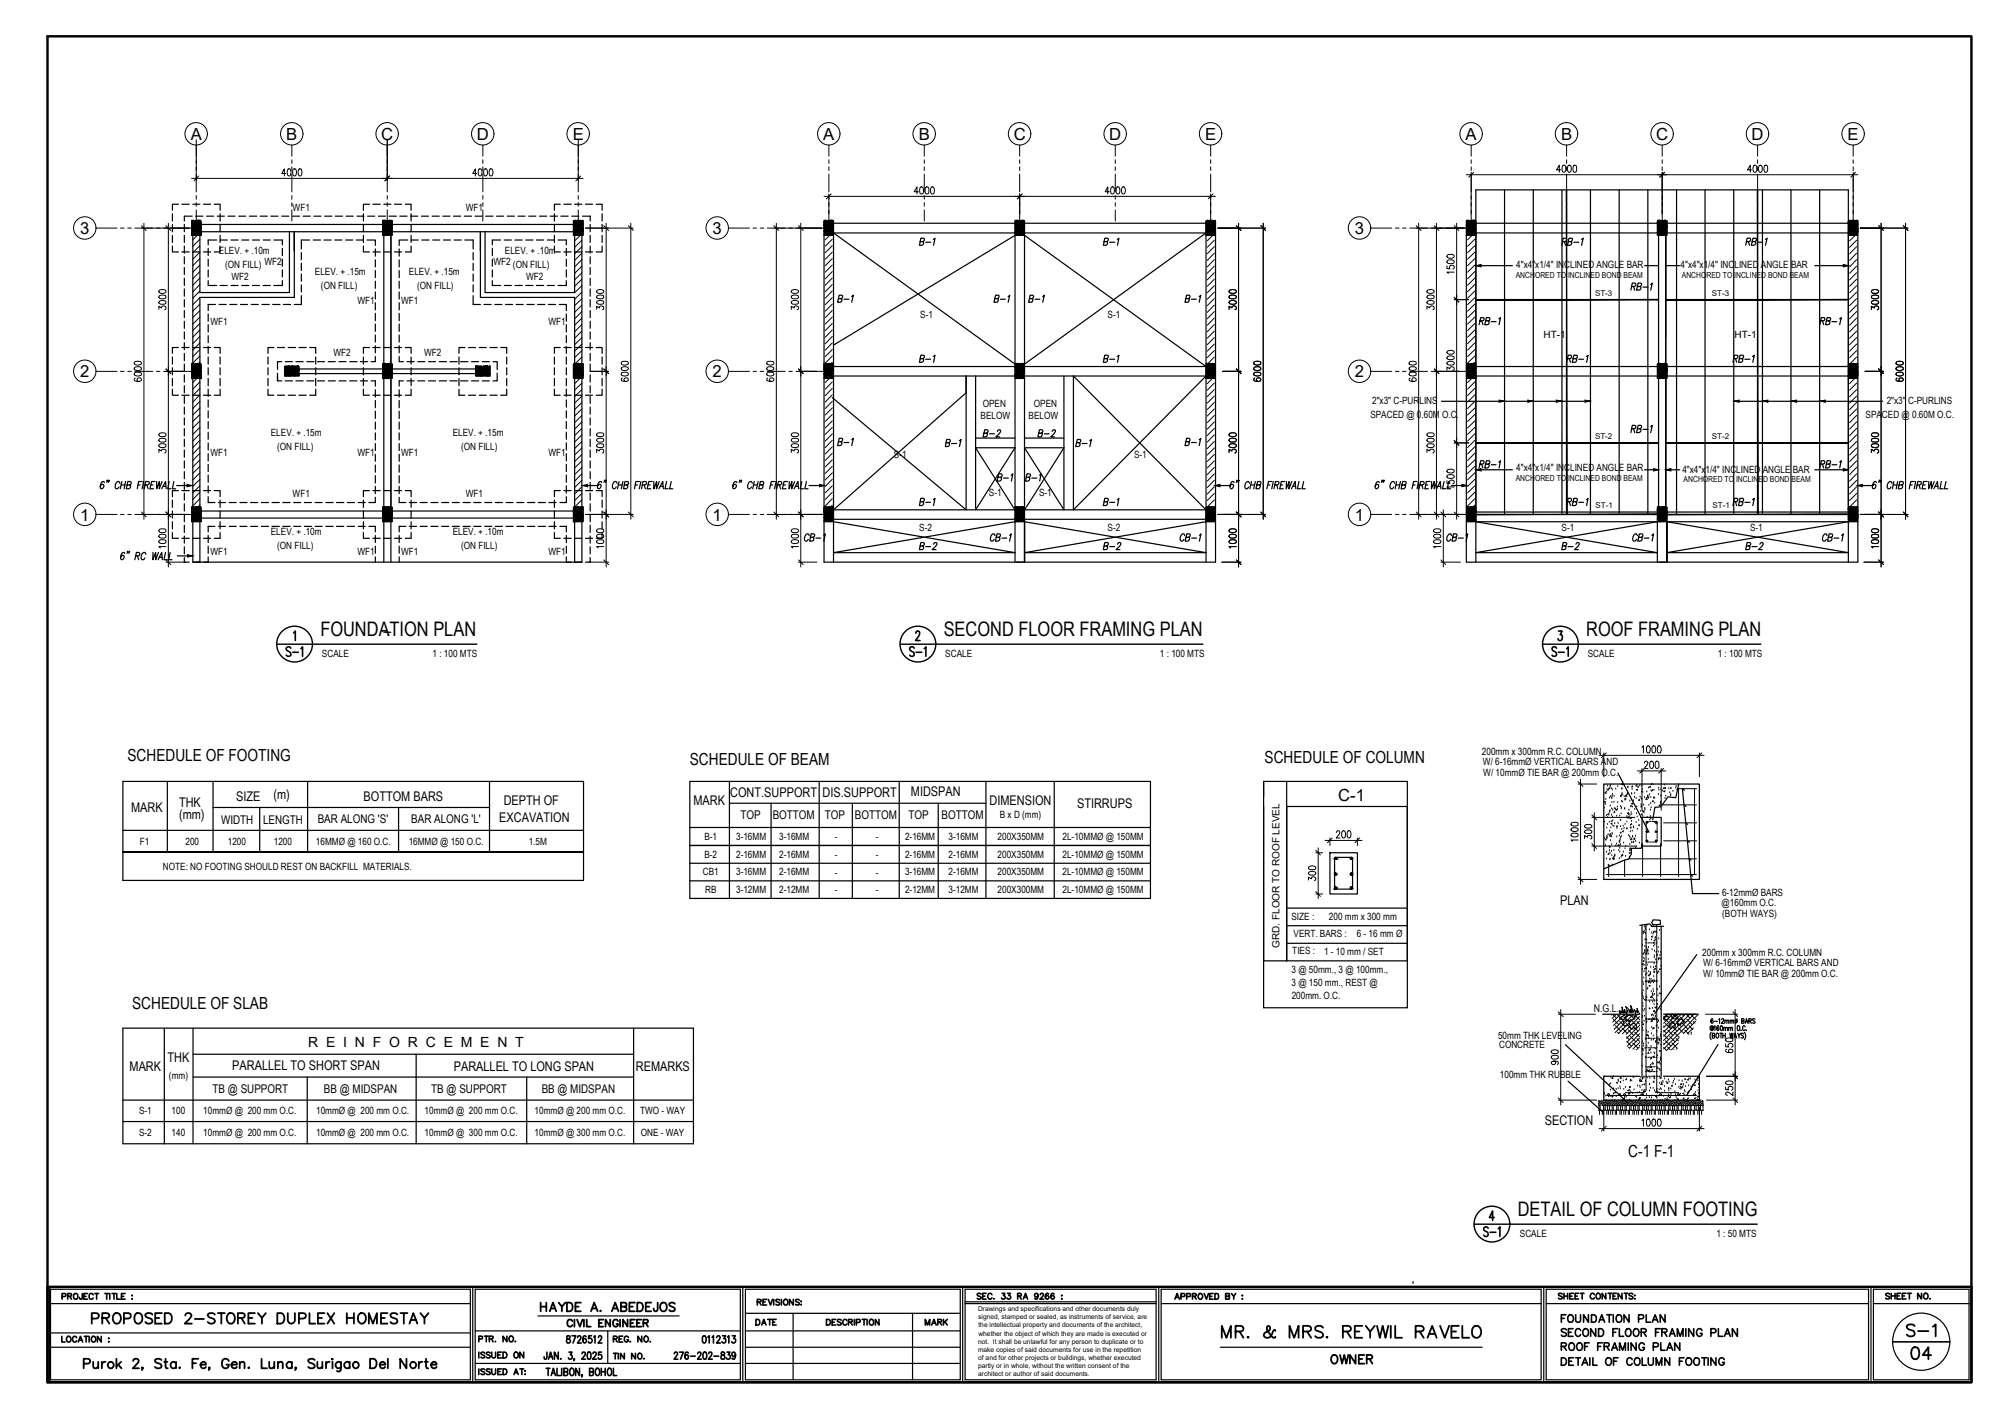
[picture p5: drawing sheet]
<svg xmlns="http://www.w3.org/2000/svg" width="420mm" height="297mm" viewBox="0 0 420 297" stroke-linecap="round" stroke-linejoin="round" font-family="sans-serif">
<defs><g id="words">
<text font-size="6.2" x="399.3" y="286.1">04</text>
<g font-size="5.7">
<text x="255.1" y="281.5">MR. &amp; MRS. REYWIL RAVELO</text>
<text x="398.6" y="281.2">S-1</text>
</g>
<text font-size="5.3" x="18.3" y="278.3">PROPOSED 2-STOREY DUPLEX HOMESTAY</text>
<g font-size="4.9">
<text x="191.6" y="77.3">B-1</text>
<text x="230.4" y="77.3">B-1</text>
<text x="197.2" y="94.9">B-1</text>
<text x="224.4" y="94.9">B-1</text>
<text x="191.6" y="107.2">B-1</text>
<text x="230.4" y="107.2">B-1</text>
<text x="58.9" y="138.6">S-1</text>
<text x="189.8" y="138.6">S-1</text>
<text x="324.2" y="138.6">S-1</text>
<text x="334.8" y="177.1" transform="rotate(-90 334.8 177.1)">300</text>
<text x="327.7" y="224.4" transform="rotate(-90 327.7 224.4)">900</text>
<text x="112.2" y="275.9">HAYDE A. ABEDEJOS</text>
<text x="278" y="286.8">OWNER</text>
</g>
<g font-size="4.4">
<text x="58.2" y="38.1">4000</text>
<text x="98.1" y="38.1">4000</text>
<text x="325.3" y="37.4">4000</text>
<text x="191.6" y="52.6">B-1</text>
<text x="230.4" y="52.6">B-1</text>
<text x="364.8" y="52.6">RB-1</text>
<text x="36" y="66" transform="rotate(-90 36 66)">3000</text>
<text x="174.6" y="64.6">B-1</text>
<text x="207.4" y="64.6">B-1</text>
<text x="214.5" y="64.6">B-1</text>
<text x="247.3" y="64.6">B-1</text>
<text x="340.8" y="62.1">RB-1</text>
<text x="394.8" y="66" transform="rotate(-90 394.8 66)">3000</text>
<text x="309" y="69.1">RB-1</text>
<text x="380.3" y="69.1">RB-1</text>
<text x="30.7" y="81.1" transform="rotate(-90 30.7 81.1)">6000</text>
<text x="163.3" y="81.1" transform="rotate(-90 163.3 81.1)">6000</text>
<text x="297.7" y="81.1" transform="rotate(-90 297.7 81.1)">6000</text>
<text x="36" y="96" transform="rotate(-90 36 96)">3000</text>
<text x="174.6" y="94.5">B-1</text>
<text x="205" y="92.8">B-2</text>
<text x="216.6" y="92.8">B-2</text>
<text x="247.3" y="94.5">B-1</text>
<text x="394.8" y="96" transform="rotate(-90 394.8 96)">3000</text>
<text x="207.8" y="102">B-1</text>
<text x="213.8" y="102">B-1</text>
<text x="380.3" y="99.1">RB-1</text>
<text x="36" y="116.1" transform="rotate(-90 36 116.1)">1000</text>
<text x="191.6" y="116.4">B-2</text>
<text x="230.4" y="116.4">B-2</text>
<text x="303" y="116.1" transform="rotate(-90 303 116.1)">1000</text>
<text x="326.3" y="116.4">B-2</text>
<text x="364.8" y="116.4">B-2</text>
<text x="394.8" y="116.1" transform="rotate(-90 394.8 116.1)">1000</text>
<text x="279" y="176.7">200</text>
<text x="364.1" y="221.9" transform="rotate(-90 364.1 221.9)">650</text>
<text x="364.1" y="230.7" transform="rotate(-90 364.1 230.7)">250</text>
<text x="342.9" y="237.1">1000</text>
<text x="326" y="284">ROOF FRAMING PLAN</text>
</g>
<g font-size="4.2">
<text x="67.1" y="133.1">FOUNDATION PLAN</text>
<text x="197.7" y="133.1">SECOND FLOOR FRAMING PLAN</text>
<text x="332.2" y="133.1">ROOF FRAMING PLAN</text>
<text x="317.9" y="254.6">DETAIL OF COLUMN FOOTING</text>
</g>
<g font-size="4">
<text x="157.3" y="278.7">DATE</text>
<text x="193" y="278.7">MARK</text>
</g>
<g font-size="3.5">
<text x="40" y="29.3">A</text>
<text x="59.9" y="29.3">B</text>
<text x="79.8" y="29.3">C</text>
<text x="99.9" y="29.3">D</text>
<text x="120" y="29.3">E</text>
<text x="172.4" y="29.3">A</text>
<text x="192.4" y="29.3">B</text>
<text x="212.3" y="29.3">C</text>
<text x="232.3" y="29.3">D</text>
<text x="252.4" y="29.3">E</text>
<text x="307" y="29.3">A</text>
<text x="327" y="29.3">B</text>
<text x="346.9" y="29.3">C</text>
<text x="366.9" y="29.3">D</text>
<text x="387" y="29.3">E</text>
<text x="16.8" y="49.1">3</text>
<text x="149.3" y="49.1">3</text>
<text x="283.8" y="49.1">3</text>
<text x="16.8" y="79">2</text>
<text x="149.3" y="79">2</text>
<text x="283.8" y="79">2</text>
<text x="16.8" y="109">1</text>
<text x="149.3" y="109">1</text>
<text x="283.8" y="109">1</text>
<text x="26.7" y="159.3">SCHEDULE OF FOOTING</text>
<text x="144.5" y="160.3">SCHEDULE OF BEAM</text>
<text x="264.9" y="159.8">SCHEDULE OF COLUMN</text>
<text x="280.3" y="167.8">C-1</text>
<text x="27.7" y="211.3">SCHEDULE OF SLAB</text>
<text x="341" y="242.3">C-1 F-1</text>
</g>
<text font-size="2.9" x="64.6" y="219.3">R E I N F O R C E M E N T</text>
<g font-size="2.8">
<text x="49.5" y="167.7">SIZE</text>
<text x="57.3" y="167.3">(m)</text>
<text x="76.2" y="167.7">BOTTOM BARS</text>
<text x="153" y="166.9">CONT.SUPPORT</text>
<text x="172.3" y="166.9">DIS.SUPPORT</text>
<text x="190.8" y="166.7">MIDSPAN</text>
<text x="27.5" y="170.1">MARK</text>
<text x="37.5" y="169">THK</text>
<text x="37.5" y="171.6">(mm)</text>
<text x="104.6" y="172.1">EXCAVATION</text>
<text x="105.5" y="168.6">DEPTH OF</text>
<text x="145.2" y="168.7">MARK</text>
<text x="207.3" y="168.6">DIMENSION</text>
<text x="225.6" y="169.2">STIRRUPS</text>
<text x="326.8" y="189.6">PLAN</text>
<text x="27.1" y="224.3">MARK</text>
<text x="35.1" y="222.5">THK</text>
<text x="48.6" y="224.2">PARALLEL TO SHORT SPAN</text>
<text x="95" y="224.3">PARALLEL TO LONG SPAN</text>
<text x="133.2" y="224.4">REMARKS</text>
<text x="323.6" y="235.7">SECTION</text>
</g>
<g font-size="2.5">
<text x="46.3" y="172.5">WIDTH</text>
<text x="55.1" y="172.5">LENGTH</text>
<text x="66.5" y="172.5">BAR ALONG 'S'</text>
<text x="86.1" y="172.5">BAR ALONG 'L'</text>
<text x="155.1" y="171.6">TOP</text>
<text x="161.8" y="171.6">BOTTOM</text>
<text x="172.8" y="171.6">TOP</text>
<text x="179.1" y="171.6">BOTTOM</text>
<text x="190.3" y="171.6">TOP</text>
<text x="197.2" y="171.6">BOTTOM</text>
<text x="44.5" y="228.9">TB @ SUPPORT</text>
<text x="67.9" y="229">BB @ MIDSPAN</text>
<text x="90.3" y="228.9">TB @ SUPPORT</text>
<text x="113.5" y="229">BB @ MIDSPAN</text>
</g>
<text font-size="2.2" x="333.8" y="212">N.G.L.</text>
<g font-size="2.1">
<text x="61.3" y="44.1">WF1</text>
<text x="97.6" y="44.1">WF1</text>
<text x="45.8" y="53.2">ELEV. + .10m</text>
<text x="105.7" y="53.2">ELEV. + .10m</text>
<text x="47.2" y="56.2">(ON FILL)</text>
<text x="48.5" y="58.6">WF2</text>
<text x="55.4" y="55.5">WF2</text>
<text x="66" y="57.6">ELEV. + .15m</text>
<text x="85.6" y="57.6">ELEV. + .15m</text>
<text x="103.3" y="55.5">WF2</text>
<text x="107.4" y="56.2">(ON FILL)</text>
<text x="110.2" y="58.6">WF2</text>
<text x="317.6" y="56.2">4&quot;x4&quot;x1/4&quot; INCLINED ANGLE BAR</text>
<text x="352" y="56.2">4&quot;x4&quot;x1/4&quot; INCLINED ANGLE BAR</text>
<text x="67.2" y="60.6">(ON FILL)</text>
<text x="74.8" y="63.8">WF1</text>
<text x="84" y="63.8">WF1</text>
<text x="87.4" y="60.6">(ON FILL)</text>
<text x="44.1" y="68">WF1</text>
<text x="114.9" y="68">WF1</text>
<text x="192.7" y="66.6">S-1</text>
<text x="232" y="66.6">S-1</text>
<text x="323.3" y="70.8">HT-1</text>
<text x="363.3" y="70.8">HT-1</text>
<text x="69.9" y="74.6">WF2</text>
<text x="88.9" y="74.6">WF2</text>
<text x="205.4" y="87.8">BELOW</text>
<text x="205.8" y="85.2">OPEN</text>
<text x="215.4" y="87.8">BELOW</text>
<text x="216.5" y="85.2">OPEN</text>
<text x="287" y="87.7">SPACED @ 0.60M O.C.</text>
<text x="287.4" y="84.7">2&quot;x3&quot; C-PURLINS</text>
<text x="390.7" y="87.7">SPACED @ 0.60M O.C.</text>
<text x="395.2" y="84.7">2&quot;x3&quot; C-PURLINS</text>
<text x="44.1" y="95.6">WF1</text>
<text x="56.7" y="91.3">ELEV. + .15m</text>
<text x="58" y="94.2">(ON FILL)</text>
<text x="74.8" y="95.6">WF1</text>
<text x="84" y="95.6">WF1</text>
<text x="94.8" y="91.3">ELEV. + .15m</text>
<text x="96.6" y="94.2">(ON FILL)</text>
<text x="114.9" y="95.6">WF1</text>
<text x="187.2" y="96">S-1</text>
<text x="237.5" y="96">S-1</text>
<text x="317.6" y="98.7">4&quot;x4&quot;x1/4&quot; INCLINED ANGLE BAR</text>
<text x="352.4" y="99">4&quot;x4&quot;x1/4&quot; INCLINED ANGLE BAR</text>
<text x="61.3" y="104.1">WF1</text>
<text x="97.6" y="104.1">WF1</text>
<text x="207.1" y="103.8">S-1</text>
<text x="217.6" y="103.8">S-1</text>
<text x="56.7" y="112">ELEV. + .10m</text>
<text x="94.8" y="112">ELEV. + .10m</text>
<text x="192.5" y="111.3">S-2</text>
<text x="232" y="111.3">S-2</text>
<text x="327.1" y="111.3">S-1</text>
<text x="366.6" y="111.3">S-1</text>
<text x="44.1" y="116.2">WF1</text>
<text x="58" y="115">(ON FILL)</text>
<text x="74.8" y="116.2">WF1</text>
<text x="84" y="116.2">WF1</text>
<text x="96.6" y="115">(ON FILL)</text>
<text x="114.9" y="116.2">WF1</text>
<text x="67.4" y="137.7">SCALE</text>
<text x="90.6" y="137.7">1 : 100 MTS</text>
<text x="198" y="137.7">SCALE</text>
<text x="243" y="137.7">1 : 100 MTS</text>
<text x="332.6" y="137.7">SCALE</text>
<text x="359.8" y="137.7">1 : 100 MTS</text>
<text x="310.4" y="158.2">200mm x 300mm R.C. COLUMN</text>
<text x="310.6" y="160.2">W/ 6-16mmØ VERTICAL BARS AND</text>
<text x="310.7" y="162.5">W/ 10mmØ TIE BAR @ 200mm O.C.</text>
<text x="209.4" y="171.3">B x D (mm)</text>
<text x="29.3" y="177">F1</text>
<text x="38.9" y="177">200</text>
<text x="47.7" y="177">1200</text>
<text x="57.4" y="177">1200</text>
<text x="66.2" y="177">16MMØ @ 160 O.C.</text>
<text x="85.6" y="177">16MMØ @ 150 O.C.</text>
<text x="110.7" y="177">1.5M</text>
<text x="147.5" y="175.9">B-1</text>
<text x="147.5" y="179.7">B-2</text>
<text x="154.2" y="175.9">3-16MM</text>
<text x="154.2" y="179.7">2-16MM</text>
<text x="163.2" y="175.9">3-16MM</text>
<text x="163.2" y="179.7">2-16MM</text>
<text x="174.8" y="175.9">-</text>
<text x="174.8" y="179.7">-</text>
<text x="183.4" y="175.9">-</text>
<text x="183.4" y="179.7">-</text>
<text x="189.6" y="175.9">2-16MM</text>
<text x="189.6" y="179.7">2-16MM</text>
<text x="198.7" y="175.9">3-16MM</text>
<text x="198.7" y="179.7">2-16MM</text>
<text x="209" y="179.7">200X350MM</text>
<text x="209" y="175.9">200X350MM</text>
<text x="222.5" y="175.9">2L-10MMØ @ 150MM</text>
<text x="222.5" y="179.7">2L-10MMØ @ 150MM</text>
<text x="34.1" y="182.2">NOTE: NO FOOTING SHOULD REST ON BACKFILL MATERIALS.</text>
<text x="147.2" y="183.3">CB1</text>
<text x="154.2" y="183.3">3-16MM</text>
<text x="163.2" y="183.3">2-16MM</text>
<text x="174.8" y="183.4">-</text>
<text x="183.4" y="183.4">-</text>
<text x="189.6" y="183.3">3-16MM</text>
<text x="198.7" y="183.3">2-16MM</text>
<text x="209" y="183.3">200X350MM</text>
<text x="222.5" y="183.3">2L-10MMØ @ 150MM</text>
<text x="147.7" y="187">RB</text>
<text x="154.2" y="187">3-12MM</text>
<text x="163.2" y="187">2-12MM</text>
<text x="174.8" y="187.1">-</text>
<text x="183.4" y="187.1">-</text>
<text x="189.6" y="187">2-12MM</text>
<text x="198.7" y="187">3-12MM</text>
<text x="209" y="187">200X300MM</text>
<text x="222.5" y="187">2L-10MMØ @ 150MM</text>
<text x="360.6" y="189.7">@160mm O.C.</text>
<text x="360.7" y="187.6">6-12mmØ BARS</text>
<text x="270.5" y="192.8">SIZE :</text>
<text x="270.9" y="196.3">VERT. BARS :</text>
<text x="278.3" y="192.8">200 mm x 300 mm</text>
<text x="284.2" y="196.3">6 - 16 mm Ø</text>
<text x="360.7" y="192.2">(BOTH WAYS)</text>
<text x="268" y="198.6" transform="rotate(-90 268 198.6)">GRD. FLOOR TO ROOF LEVEL</text>
<text x="270.5" y="203.8">3 @ 50mm., 3 @ 100mm.,</text>
<text x="270.7" y="199.9">TIES :</text>
<text x="277.3" y="200">1 - 10 mm / SET</text>
<text x="356.5" y="200.3">200mm x 300mm R.C. COLUMN</text>
<text x="356.7" y="202.4">W/ 6-16mmØ VERTICAL BARS AND</text>
<text x="270.5" y="206.6">3 @ 150 mm., REST @</text>
<text x="270.6" y="209.3">200mm. O.C.</text>
<text x="356.7" y="204.6">W/ 10mmØ TIE BAR @ 200mm O.C.</text>
<text x="313.8" y="217.6">50mm THK LEVELING</text>
<text x="314" y="219.6">CONCRETE</text>
<text x="35.4" y="226">(mm)</text>
<text x="314.2" y="225.9">100mm THK RUBBLE</text>
<text x="29.1" y="233.5">S-1</text>
<text x="35.9" y="233.5">100</text>
<text x="42.6" y="233.5">10mmØ @ 200 mm O.C.</text>
<text x="66.2" y="233.5">10mmØ @ 200 mm O.C.</text>
<text x="88.9" y="233.5">10mmØ @ 200 mm O.C.</text>
<text x="112" y="233.5">10mmØ @ 200 mm O.C.</text>
<text x="134.1" y="233.5">TWO - WAY</text>
<text x="29.1" y="238.1">S-2</text>
<text x="35.9" y="238.1">140</text>
<text x="42.6" y="238.1">10mmØ @ 200 mm O.C.</text>
<text x="66.2" y="238.1">10mmØ @ 200 mm O.C.</text>
<text x="88.9" y="238.1">10mmØ @ 300 mm O.C.</text>
<text x="112" y="238.1">10mmØ @ 300 mm O.C.</text>
<text x="134.2" y="238.1">ONE - WAY</text>
<text x="318.3" y="259.2">SCALE</text>
<text x="359.5" y="259.2">1 : 50 MTS</text>
</g>
<g font-size="1.7">
<text x="317.5" y="58.3">ANCHORED TO INCLINED BOND BEAM</text>
<text x="352.3" y="58.3">ANCHORED TO INCLINED BOND BEAM</text>
<text x="334.1" y="62">ST-3</text>
<text x="358.6" y="62">ST-3</text>
<text x="334.1" y="92">ST-2</text>
<text x="358.6" y="92">ST-2</text>
<text x="317.5" y="100.8">ANCHORED TO INCLINED BOND BEAM</text>
<text x="352.6" y="101">ANCHORED TO INCLINED BOND BEAM</text>
<text x="334.2" y="106.5">ST-1</text>
<text x="358.7" y="106.5">ST-1</text>
</g>
<g font-size="1.4">
<text x="204.9" y="274.7">Drawings and specifications and other documents duly</text>
<text x="204.9" y="281.5">not. It shall be unlawful for any person to duplicate or to</text>
<text x="204.9" y="276.4">signed, stamped or sealed, as instruments of service, are</text>
<text x="204.9" y="278.1">the intellectual property and documents of the architect,</text>
<text x="204.9" y="279.8">whether the object of which they are made is executed or</text>
<text x="204.9" y="283.1">make copies of said documents for use in the repetition</text>
<text x="204.9" y="286.5">partly or in whole, without the written consent of the</text>
<text x="204.9" y="284.8">of and for other projects or buildings, whether executed</text>
<text x="204.9" y="288.2">architect or author of said documents.</text>
</g>
</g></defs>
<!-- layer: BORDER -->
<path d="M9.9 7.6h403v281.9h-403zM9.9 269.6h403v19.9h-403zM10.5 270.1v18.9" fill="none" stroke="#000" stroke-width=".51"/>
<!-- layer: TITLE -->
<g fill="none" stroke="#000" stroke-width=".25">
<path d="M10.5 270.1h88v18.9h-88M10.5 273.1h88M10.5 279.2h88M99 269.6v19.9M99.5 270.1h55.6v18.9h-55.6zM99.5 278.8h55.6M112.7 275.7h29.5M127.3 278.8v6.8M155.6 269.6v19.9M156.1 270.1h45v18.9h-45zM156.1 278.8h45M156.1 275.1h45"/>
<path d="M166.1 275.1v13.9M191.1 275.1v13.9M201.6 269.6v19.9M202.1 270.1h40v18.9h-40zM202.1 272.7h40M202.1 273.1h40M242.7 269.6v19.9M243.2 270.1h79.6v18.9h-79.6zM243.2 273.1h79.6M323.3 269.6v19.9M323.9 270.1h67.5v18.9h-67.5zM323.9 273.1h67.5"/>
<path d="M391.9 269.6v19.9M392.4 270.1h20v18.9h-20zM392.4 273.1h20M10.5 282.2h88M99.5 285.6h55.6M156.1 282.2h45M156.1 285.6h45M255.6 282.2h54.8M396.4 281.1h12"/>
<circle cx="402.4" cy="281.1" r="6"/>
</g>
<!-- layer: TB-TXT -->
<g fill="none" stroke="#000" stroke-width=".34">
<path d="M61.5 132.6l.3-.4v2M191.8 132.7l.1-.3a.45 .45 0 0 1 .6-.1 .45 .45 0 0 1 .1 .7l-.8 1.2h.9M326.4 132.2h.8l-.4 .8a.6 .6 0 0 1 .4 .7 .6 .6 0 0 1-.8 .4l-.1-.3M311.7 257.3a.48 .48 0 0 0-.8-.2 .48 .48 0 0 0 .1 .8l.6 .2 .1 .6a.5 .5 0 0 1-.5 .3 .5 .5 0 0 1-.4-.3M312.1 258.1h1.2M313 255h-1l.6-1.3v2M313.8 257.4l.4-.4v2M13 279.9v1.2h.6M13 271.6h.7l.1-.5-.8-.1v1.1M14.2 271.6l.7-.1v-.5h-.7v1.1M14.6 271.6l.4 .5M15.5 271.1l.1-.1a.56 .56 0 0 1 .7 .6 .56 .56 0 0 1-.7 .5l-.2-.4z"/>
<path d="M17.2 271v1.1h-.4l-.2-.3M17.6 271.6h.4M18 279.9v1.2M18.3 271h-.7v1.1h.7M18.7 279.9v1.2M19.3 280a.55 .55 0 0 1 .8 .5 .55 .55 0 0 1-.8 .5l-.2-.6zM19.5 271.3a.43 .43 0 0 0-.5-.3 .43 .43 0 0 0-.3 .4v.3a.44 .44 0 0 0 .3 .5 .44 .44 0 0 0 .5-.3M19.9 271h.8M20.2 271v1.1M21.2 279.9v1.2l-.8-1.2v1.2M22 271h.8M22.4 271v1.1"/>
<path d="M23 271v1.1M23.5 271h.8M23.9 271v1.1M24.5 271v1.1h.7M25.4 271.6h.5M26.2 271h-.8v1.1h.8M27.7 272.1h.1M27.7 271.3v.2zM101.5 279.9h.8M101.9 279.9v1.2M106.2 279.9v1.2l-.8-1.2v1.2M106.8 279.9a.57 .57 0 0 1 .8 .6 .57 .57 0 0 1-.8 .5l-.2-.4z"/>
<path d="M118.7 279.9v.4a.56 .56 0 0 1 .7 .3 .56 .56 0 0 1-.2 .7 .47 .47 0 0 1-.6-.5 .47 .47 0 0 1 .6-.4l.2-.2-.1-.3zM119.8 279.8h.8l-.6 1.5M123.9 279.8h-.6v.6a.47 .47 0 0 1 .6 .1 .47 .47 0 0 1 0 .6 .47 .47 0 0 1-.6 .1l-.1-.2M130.4 279.9h-.7v1.2h.7M134.4 279.9v1.2l-.8-1.2v1.2M135.1 280a.56 .56 0 0 1 .7 .5 .56 .56 0 0 1-.7 .5l-.2-.3zM147.3 279.9h.4l.2 .5-.2 .8-.3 .1a1.15 1.15 0 0 1-.1-1.4zM151.3 279.8h.7l-.4 .6a.45 .45 0 0 1 .4 .6 .45 .45 0 0 1-.7 .2l-.1-.2M153.4 279.8h.6l-.3 .6h.1a.46 .46 0 0 1 .2 .7 .46 .46 0 0 1-.7 .1v-.2M158.6 272.7h.7l.1-.3-.1-.2h-.7v1.2M159 272.7l.4 .7M159.8 272.7h.5"/>
<path d="M160.6 272.2h-.8v1.2h.8M160.9 272.2l.5 1.2 .4-1.2M162.1 272.2v1.2M163.3 272.4l-.3-.2h-.4v.4l.6 .3 .1 .3-.3 .2-.5-.2M163.7 272.2v1.2M164.2 272.4l.1-.2a.57 .57 0 0 1 .7 .6 .57 .57 0 0 1-.7 .5l-.2-.4zM166.2 272.2v1.2l-.8-1.2v1.2M167.4 272.4l-.3-.2h-.4v.4l.6 .3 .1 .3-.3 .2-.5-.2M167.8 272.6h.1M167.8 273.2v.2zM173.1 276.4h.4a.62 .62 0 0 1 .4 .6 .62 .62 0 0 1-.4 .6h-.4zM174.3 277h.5"/>
<path d="M175 276.4h-.7v1.2h.7M176.2 276.5l-.3-.1-.5 .1 .1 .3 .7 .4v.2l-.3 .2-.5-.2M177.4 276.7a.43 .43 0 0 0-.5-.3 .43 .43 0 0 0-.4 .4v.3a.44 .44 0 0 0 .4 .5 .44 .44 0 0 0 .5-.3M177.7 277l.8-.2v-.3l-.8-.1v1.2M178.1 277l.4 .6M178.9 276.4v1.2M179.4 277h.7v-.6h-.7v1.2M180.6 276.4h.8M181 276.4v1.2M181.6 276.4v1.2M182.3 276.4a.56 .56 0 0 1 .7 .6 .56 .56 0 0 1-.7 .5l-.2-.4zM184.1 276.4v1.2l-.8-1.2v1.2"/>
<path d="M205.5 271.1l-.3-.2-.5 .2 .1 .3 .7 .4v.2l-.3 .1-.5-.1M205.8 271.5h.5M206.5 270.9h-.7v1.2h.7M207.8 271.2a.46 .46 0 0 0-.5-.3 .46 .46 0 0 0-.4 .5v.3a.46 .46 0 0 0 .4 .5 .46 .46 0 0 0 .5-.3M208.2 272v.1M209.9 270.9h.6l-.4 .5a.39 .39 0 0 1 .4 .3 .39 .39 0 0 1-.3 .5 .39 .39 0 0 1-.4-.3M211 270.9h.6l-.3 .5a.39 .39 0 0 1 .4 .3 .39 .39 0 0 1-.3 .5 .39 .39 0 0 1-.5-.3M213.1 271.5h.7l.1-.5-.8-.1v1.2M213.5 271.5l.4 .6M214.3 272.1l.5-1.2 .4 1.2M214.5 271.7h.6M217.4 271.3a.38 .38 0 0 1-.4 .4 .38 .38 0 0 1-.3-.4l.3-.4a.64 .64 0 0 1 .5 .6 .64 .64 0 0 1-.5 .6l-.3-.1"/>
<path d="M217.9 271.2l.1-.2a.35 .35 0 0 1 .5 0 .35 .35 0 0 1-.1 .6l-.6 .5h.8M219.6 271.1v-.1a.33 .33 0 0 0-.6 .2l-.1 .3a.49 .49 0 0 0 .5 .6 .38 .38 0 0 0 .3-.3 .38 .38 0 0 0-.4-.4 .38 .38 0 0 0-.4 .3M220.8 271.1l-.1-.1a.33 .33 0 0 0-.5 .2l-.1 .3a.49 .49 0 0 0 .4 .6 .38 .38 0 0 0 .3-.3 .38 .38 0 0 0-.3-.4 .38 .38 0 0 0-.4 .3M222.3 271.4h.2zM222.3 272.1h.2zM246.1 272.1l.4-1.1 .5 1.1M246.3 271.8h.5M247.4 271.6h.6l.1-.5-.7-.1v1.1M248.5 271.6h.8v-.6h-.8v1.1M249.8 271.6h.5l.3-.4-.2-.2h-.6v1.1M250.1 271.6l.5 .5M251.1 271.1l.1-.1a.55 .55 0 0 1 .7 .6 .55 .55 0 0 1-.8 .4l-.1-.3z"/>
<path d="M252.2 271l.5 1.1 .4-1.1M253.4 271.6h.4M254.1 271h-.7v1.1h.7M254.5 271a.65 .65 0 0 1 .7 .3 .65 .65 0 0 1-.2 .8h-.5zM256.7 271.6l.8-.2v-.2l-.2-.2h-.6v1.1h.8v-.5h-.2M257.9 271l.5 .6 .4-.6M258.4 271.6v.5M260.1 271.4h.2zM260.1 272.1h.2zM327 276.2h.6M327.2 271.1l-.3-.2-.4 .1v.3l.6 .3 .1 .3-.3 .2-.5-.2M327.6 271.5h.7"/>
<path d="M327.6 270.9v1.2M328 275.4h-1v1.6M328.1 278.6a.54 .54 0 0 0-.6-.3 .54 .54 0 0 0-.4 .6l.9 .4 .1 .4a.65 .65 0 0 1-1.1 0M328.3 270.9v1.2M328.7 275.5a.74 .74 0 0 1 .9 .7 .74 .74 0 0 1-.9 .7 .99 .99 0 0 1 0-1.4zM328.8 271.5h.5M329.5 278.3h-1v1.6M329.6 270.9h-.8v1.2h.8M329.9 271.5h.5M330 275.4v1.1a.52 .52 0 0 0 .5 .5 .52 .52 0 0 0 .5-.5v-1.1M330.6 270.9h-.7v1.2h.7M331 270.9h.8"/>
<path d="M331 278.7a.57 .57 0 0 0-.6-.4 .57 .57 0 0 0-.5 .7 .63 .63 0 0 0 .3 .8 .63 .63 0 0 0 .8-.2M331.4 270.9v1.2M331.8 278.4a.8 .8 0 0 1 1 .5 .8 .8 0 0 1-.5 1 .84 .84 0 0 1-.8-.6 .84 .84 0 0 1 .3-.9zM332.7 275.4v1.6l-1-1.6v1.6M333.3 275.4h.5a.84 .84 0 0 1 .6 .8 .84 .84 0 0 1-.6 .8h-.5zM334 271.2a.46 .46 0 0 0-.5-.3 .46 .46 0 0 0-.4 .5v.3a.47 .47 0 0 0 .4 .4 .47 .47 0 0 0 .5-.2M334.2 278.3v1.6l-1-1.6v1.6M334.5 271a.56 .56 0 0 1 .7 .5 .56 .56 0 0 1-.7 .6l-.2-.4zM334.8 278.3h.5a.85 .85 0 0 1 .6 .8 .85 .85 0 0 1-.6 .8h-.5zM334.9 277l.6-1.6 .6 1.6M335.1 276.5h.8M336.3 270.9v1.2l-.7-1.2v1.2"/>
<path d="M336.6 275.4h1M336.8 270.9h.8M337.1 275.4v1.6M337.2 270.9v1.2M337.9 271.5h.4M337.9 275.4v1.6M338.6 270.9h-.7v1.2h.7M338.6 275.7l.2-.2a.74 .74 0 0 1 .9 .7 .74 .74 0 0 1-.9 .7l-.3-.5zM338.8 278.3h-1v1.6M339.2 278.3v1.6h.9M339.7 270.9v1.2l-.8-1.2v1.2M340.2 270.9h.8"/>
<path d="M340.6 278.6a.72 .72 0 0 1 1 .1 .72 .72 0 0 1-.1 1 .72 .72 0 0 1-1-.1 .72 .72 0 0 1 .1-1zM340.6 270.9v1.2M341.2 275.4v1.6l-1.1-1.6v1.6M342 271.1l-.3-.2-.5 .2v.2l.8 .5v.1l-.3 .2-.5-.2M342.2 278.6a.72 .72 0 0 1 1 .1 .72 .72 0 0 1 0 1 .72 .72 0 0 1-1.1-.1 .72 .72 0 0 1 .1-1zM342.3 271.4h.2zM342.3 272.1h.2zM343.2 276.3l.9-.1 .2-.2-.2-.5-.9-.1v1.6M343.7 279.1l.9-.1 .2-.4-.4-.3h-.7v1.6M344.8 275.4v1.6h.9M346.1 277l.6-1.6 .6 1.6M346.3 276.5h.7"/>
<path d="M347.7 278.3h-.9v1.6M348.1 279.1l1-.1v-.5l-.4-.2h-.6v1.6M348.7 275.4v1.6l-1-1.6v1.6M349.7 279.9l.6-1.6 .6 1.6M351.3 279.9v-1.6l.6 1.6 .6-1.6v1.6M353.1 278.3v1.6M354.8 278.3v1.6l-1.1-1.6v1.6M356.5 278.7a.59 .59 0 0 0-.7-.4 .59 .59 0 0 0-.5 .7 .64 .64 0 0 0 .3 .8 .64 .64 0 0 0 .9-.2v-.3h-.4M358.4 279.2l.8-.1 .2-.5-.4-.3h-.6v1.6M359.9 278.3v1.6h.9M361.2 279.9l.6-1.6 .6 1.6M361.4 279.4h.8"/>
<path d="M363.9 278.3v1.6l-1.1-1.6v1.6M395.8 271.1l-.3-.2-.4 .1v.4l.5 .2 .2 .3-.3 .2-.5-.2M396.1 270.9v1.2M396.1 271.5h.8M396.9 270.9v1.2M397.3 271.5h.5M398.1 270.9h-.8v1.2h.8M398.4 271.5h.5M399.2 270.9h-.8v1.2h.8M399.5 270.9h.8M399.9 270.9v1.2M402.5 270.9v1.2l-.8-1.2v1.2"/>
<path d="M403 271.1a.52 .52 0 0 1 .8 .4 .52 .52 0 0 1-.8 .4l-.1-.3zM404.2 272l.1 .1M14.1 280.1a.52 .52 0 0 1 .7 .1 .52 .52 0 0 1-.1 .7 .52 .52 0 0 1-.7 0zM16 280.2a.43 .43 0 0 0-.5-.3 .43 .43 0 0 0-.3 .5v.3a.44 .44 0 0 0 .4 .4 .44 .44 0 0 0 .4-.2M16.4 281.1l.4-1.2 .5 1.2M16.6 280.7h.5M22.7 281.1h.2zM22.8 280.3v.1zM100.3 280.5l.7-.1v-.4l-.7-.1v1.2M100.3 283.2v1.3M100.3 286.8v1.1M101.5 283.4l-.1-.1a.45 .45 0 0 0-.7 .2l.8 .6v.2l-.3 .2-.5-.2"/>
<path d="M101.5 286.9l-.3-.1-.5 .1 .1 .3 .7 .3-.1 .4h-.4l-.3-.1M102.5 280.4h.7l.1-.4-.8-.1v1.2M102.7 283.4l-.1-.1a.45 .45 0 0 0-.7 .2l.8 .6v.2l-.3 .2-.5-.2M102.7 286.9l-.3-.1-.5 .1 .1 .3 .6 .3v.4h-.4l-.3-.1M102.9 280.4l.4 .7M103 283.2v.9l.3 .4 .5-.2v-1.1M103 286.8v.8l.3 .3 .5-.1v-1M103.8 281h.1M104.3 283.8h.4M104.3 287.3h.4M105 283.2h-.7v1.3h.7M105 286.8h-.7v1.1h.7"/>
<path d="M105.4 283.2a.64 .64 0 0 1 .8 .5 .64 .64 0 0 1-.5 .8h-.3zM105.4 286.8a.65 .65 0 0 1 .7 .3 .65 .65 0 0 1-.2 .8h-.5zM107.7 287.9l.4-1.1 .4 1.1M107.7 283.4l.3-.2a.58 .58 0 0 1 .6 .7 .58 .58 0 0 1-.7 .5l-.2-.4zM107.8 287.6h.6M107.9 281h.1M108.9 286.8h.8M109.3 286.8v1.1M109.7 283.2v1.3l-.8-1.3v1.3M110 287.9h.1M110 287.1v.2zM114.4 286.6h.8"/>
<path d="M114.6 283.2l-.2 1.5h-.3l-.1-.5M114.8 286.6v1.5M114.9 284.7l.4-1.5 .5 1.5M115.1 284.2h.5M115.4 288.1l.5-1.5 .4 1.5M115.6 287.6h.6M116.7 286.6v1.5h.7M116.9 283.2v1.5l-.8-1.5v1.5M117.4 284.6l.1 .1M117.6 286.6v1.5M118.1 287.3h.7l.1-.5-.3-.2h-.5v1.5h.5l.3-.1v-.5l-.3-.2M119.2 283.2h.6l-.3 .6a.45 .45 0 0 1 .3 .7 .45 .45 0 0 1-.8-.1"/>
<path d="M119.5 286.7l.2-.1a.79 .79 0 0 1 .5 .8 .79 .79 0 0 1-.5 .7 1.04 1.04 0 0 1-.2-1.4zM120.3 284.7h-.1h.1l-.1 .3M121 280.2l.2-.4h.3l.2 .3-.1 .3-.7 .9h.9M121.4 286.6v1.5l-.8-1.5v1.5M121.9 283.6l.1-.3 .3-.1 .3 .2v.3l-.8 1h.8M122 288.1h-.2h.2l-.2 .3M122.8 280l-.3-.2a.91 .91 0 0 0 0 1.5 .46 .46 0 0 0 .3-.5 .46 .46 0 0 0-.5-.4l-.2 .4M123.1 283.3l.3-.1a.97 .97 0 0 1 0 1.5h-.3l-.1-.6zM123.5 287.3h.7v-.5l-.2-.2h-.5v1.5h.5l.2-.1v-.5l-.2-.2M124.2 283.6l.1-.3 .3-.1 .2 .2 .1 .3-.8 1h.8M124.4 280.1l.2-.3v1.5M124.9 286.7l.2-.1a.79 .79 0 0 1 .5 .8 .79 .79 0 0 1-.5 .7 .95 .95 0 0 1-.2-1.4z"/>
<path d="M125.3 280.2l.1-.2a.35 .35 0 0 1 .5-.1 .35 .35 0 0 1 0 .5l-.6 .9h.8M125.9 286.6v1.5M125.9 287.3h.8M126 283.2h-.6l-.1 .7a.44 .44 0 0 1 .7 0 .44 .44 0 0 1-.1 .7 .44 .44 0 0 1-.6-.2M126.7 286.6v1.5M127.4 286.7l.2-.1a.79 .79 0 0 1 .5 .8 .79 .79 0 0 1-.5 .7 1.04 1.04 0 0 1-.2-1.4zM128.5 280.5h.5l.3-.4-.3-.2h-.5v1.2M128.5 286.6v1.5h.7M128.5 283.5h.8M128.9 283.5v1.2M128.9 280.5l.4 .6M129.5 283.5v1.2"/>
<path d="M129.7 280.5h.4M130.8 283.5v1.2l-.8-1.2v1.2M131.6 280.2a.43 .43 0 0 0-.5-.3 .43 .43 0 0 0-.3 .5v.3a.43 .43 0 0 0 .4 .4 .43 .43 0 0 0 .4-.4h-.3M132 281v.1l.1-.1M133.1 283.5v1.2l-.8-1.2v1.2M133.8 283.5a.56 .56 0 0 1 .7 .6 .56 .56 0 0 1-.7 .5l-.2-.4zM134.9 284.6h.1M136.2 281h.1M141.2 283.6l.2-.3 .3-.1 .2 .5-.7 1h.8M142.3 283.2h.8l-.6 1.5M144.1 283.4v-.1l-.3-.1a.89 .89 0 0 0 0 1.5 .43 .43 0 0 0 .4-.6 .43 .43 0 0 0-.7-.1v.2M144.6 284.1h1"/>
<path d="M146.1 283.6l.2-.3 .3-.1 .2 .5-.7 1h.8M147.4 283.3h.5l.1 .6-.1 .8h-.3a1.13 1.13 0 0 1-.2-1.4zM148.3 280.1l.2-.3v1.5M148.4 283.6l.1-.3 .4-.1 .2 .5-.7 1h.8M149.1 280.1l.3-.3v1.5M149.5 284.1h1M150.1 280.2a.36 .36 0 0 1 .5-.4 .36 .36 0 0 1 .1 .6l-.6 .9h.8M151.1 283.3v.4a.53 .53 0 0 1 .7 .4 .53 .53 0 0 1-.3 .6 .47 .47 0 0 1-.5-.5 .47 .47 0 0 1 .6-.4l.2-.2-.1-.3zM152.3 283.2h.6l-.4 .6a.45 .45 0 0 1 .4 .7 .45 .45 0 0 1-.8-.1M152.4 280.1l.3-.3v1.5M154.1 283.7l-.1 .3a.43 .43 0 0 1-.7-.2 .43 .43 0 0 1 .4-.6 .87 .87 0 0 1 0 1.5l-.4-.2M327 284.4h.5a.82 .82 0 0 1 .6 .8 .82 .82 0 0 1-.6 .8h-.5z"/>
<path d="M329.6 284.4h-1v1.6h1M330.5 284.4v1.6M331.3 286l.7-1.6 .6 1.6M333 284.4v1.6M333.6 284.4v1.6h.9M336.5 284.6a.59 .59 0 0 1 .6-.2 .59 .59 0 0 1 .4 .6v.4a.61 .61 0 0 1-.6 .6 .61 .61 0 0 1-.6-.6zM338.9 284.4h-1v1.6M341.8 284.8a.56 .56 0 0 0-.6-.4 .56 .56 0 0 0-.5 .6v.4a.56 .56 0 0 0 .5 .6 .56 .56 0 0 0 .6-.4M342.5 284.6a.56 .56 0 0 1 .6-.2 .56 .56 0 0 1 .4 .6v.4a.59 .59 0 0 1-.6 .6 .59 .59 0 0 1-.6-.6zM344 284.4v1.6h.8M345.2 284.4v1.1a.53 .53 0 0 0 .6 .5 .53 .53 0 0 0 .5-.5v-1.1M346.9 286v-1.6l.6 1.6 .6-1.6v1.6"/>
<path d="M349.7 284.4v1.6l-1-1.6v1.6M352.7 284.4h-1v1.6M353.3 284.6a.59 .59 0 0 1 .6-.2 .59 .59 0 0 1 .4 .6v.4a.61 .61 0 0 1-.6 .6 .61 .61 0 0 1-.6-.6zM354.9 284.6a.56 .56 0 0 1 .7-.2 .56 .56 0 0 1 .3 .6v.4a.59 .59 0 0 1-.6 .6 .59 .59 0 0 1-.5-.6zM356.4 284.4h1.1M357 284.4v1.6M357.8 284.4v1.6M359.4 284.4v1.6l-1-1.6v1.6M361.1 284.8a.59 .59 0 0 0-.6-.4 .59 .59 0 0 0-.5 .6v.4a.57 .57 0 0 0 .6 .6 .57 .57 0 0 0 .5-.6h-.3"/>
</g>
<!-- layer: MOULD -->
<path d="M296 268.5v.3" fill="none" stroke="#000" stroke-width=".25"/>
<!-- layer: TBLK -->
<g fill="none" stroke="#000" stroke-width=".38">
<path d="M119.9 276.8a.55 .55 0 0 0-.6-.4 .55 .55 0 0 0-.5 .6v.4a.55 .55 0 0 0 .5 .5 .55 .55 0 0 0 .6-.3M120.3 276.4v1.5M120.9 276.4l.6 1.5 .5-1.5M122.3 276.4v1.5M122.9 276.4v1.5h.8M126.4 276.4h-1v1.5h1M127.8 276.4v1.5l-1-1.5v1.5M129.5 276.8a.55 .55 0 0 0-.7-.4 .55 .55 0 0 0-.4 .6v.4a.53 .53 0 0 0 .5 .5 .53 .53 0 0 0 .6-.5h-.4M129.9 276.4v1.5M131.4 276.4v1.5l-.9-1.5v1.5M133 276.4h-1v1.5h1M134.3 276.4h-.9v1.5h.9"/>
<path d="M134.7 277.1h.9l.1-.6-1-.1v1.5M135.3 277.1l.4 .8M17.5 285.7h.9a.52 .52 0 0 0 .5-.7l-.2-.3-.3-.1h-.9v2M19.5 285.3l.1 1.2 .5 .1 .5-.4M20.6 285.3v1.3M21.3 285.3v1.3M22.1 285.3a.72 .72 0 0 0-.8 .6M24.4 284.6v2M24.8 285.9l.6 .7M25.4 285.3l-1 .9M27.9 285.1l.1-.3 .3-.2 .7 .2a.62 .62 0 0 1-.3 .9l-.9 .9h1.3M29.9 286.5h-.2l.1-.1 .1 .1-.2 .5"/>
<path d="M33.8 284.9a.78 .78 0 0 0-1.3 .2l.2 .3 .9 .4 .2 .2v.3a.89 .89 0 0 1-1.3 0M34.4 285.3h.7M34.7 284.6v1.6l.1 .3 .3 .1M36.9 285.6a.64 .64 0 0 0-1-.1 .64 .64 0 0 0 0 .9 .64 .64 0 0 0 1-.1M36.9 285.3v1.3M37.6 286.4l-.1 .1h.2M40.3 285.6h.8M41.5 284.6h-1.2v2M42 285.9h1.1a.62 .62 0 0 0-.8-.6 .62 .62 0 0 0-.2 1 .6 .6 0 0 0 1 0M43.9 286.5h-.2l.1-.1 .1 .1-.2 .5M47.9 285.1a.74 .74 0 0 0-.8-.5 .74 .74 0 0 0-.6 .8 .88 .88 0 0 0 .2 1 .88 .88 0 0 0 .9 .1l.3-.3v-.3h-.5M48.5 285.9h1.1a.62 .62 0 0 0-.9-.6 .62 .62 0 0 0-.1 1 .6 .6 0 0 0 1 0"/>
<path d="M50.2 285.7l.5-.4 .4 .1 .1 1.2M50.2 285.3v1.3M52.1 286.4l-.1 .1h.2M54.8 284.6v2h1.1M56.4 285.3l.1 1.2 .4 .1 .5-.4M57.4 285.3v1.3M58.2 285.7l.5-.4 .4 .1 .1 1.2M58.2 285.3v1.3M61.1 285.6a.64 .64 0 0 0-.9-.1 .64 .64 0 0 0 0 .9 .64 .64 0 0 0 .9-.1M61.1 285.3v1.3M62 286.5h-.2l.1-.1 .1 .1-.2 .5M65.9 284.9a.8 .8 0 0 0-1.3 .2l.2 .3 .7 .3a.49 .49 0 0 1 .4 .5 .49 .49 0 0 1-.5 .4l-.6-.1-.2-.2"/>
<path d="M66.5 285.3l.1 1.2 .5 .1 .4-.4M67.5 285.3v1.3M68.3 285.3v1.3M69 285.3a.72 .72 0 0 0-.7 .6M69.5 284.7h.2zM69.6 285.3v1.3M71.4 285.3v1.5a.52 .52 0 0 1-.6 .5l-.2-.1M71.4 285.6a.64 .64 0 0 0-.9-.1 .64 .64 0 0 0 0 .9 .64 .64 0 0 0 .9-.1M73.2 285.6a.64 .64 0 0 0-.9-.1 .64 .64 0 0 0 0 .9 .64 .64 0 0 0 .9-.1M73.2 285.3v1.3M77.5 284.6h.7a1.06 1.06 0 0 1 .7 1 1.06 1.06 0 0 1-.7 1h-.7zM79.5 285.9h1.2a.62 .62 0 0 0-.9-.6 .62 .62 0 0 0-.2 1 .6 .6 0 0 0 1.1 0"/>
<path d="M81.2 284.6v2M85.1 284.6v2l-1.3-2v2M87.7 285.3v1.3M88.5 285.3a.72 .72 0 0 0-.8 .6M88.9 285.3h.7M89.2 284.6v1.6l.1 .3 .4 .1M90.3 285.9h1.1a.62 .62 0 0 0-.8-.6 .62 .62 0 0 0-.2 1 .6 .6 0 0 0 1 0"/>
<circle cx="23.2" cy="285.9" r=".66"/>
<circle cx="74.5" cy="285.9" r=".67"/>
<circle cx="86.5" cy="285.9" r=".66"/>
</g>
<!-- layer: A-DIM -->
<g fill="none" stroke="#000" stroke-width=".25">
<path d="M174.6 48.8l38 27.5M212.6 49.3l-38 23M214.6 49.3l38 27.5M252.6 48.8l-38 27.5M202.4 78.8v3.5l-27.8 24.5M224.8 78.8l27.8 28M252.6 78.8l-27.8 28M174.3 83.3l28.1 23.5M204.3 93.8l8.3 13M212.6 93.8l-8.3 13M214.6 93.8l8.2 13M222.8 93.8l-8.2 13"/>
<path d="M174.6 109.3l38 6.5M212.6 109.3l-38 6.5M214.6 109.3l38 6.5M252.6 109.3l-38 6.5M309.1 109.3l38 6.5M347.1 109.3l-38 6.5M349.1 109.3l38 6.5M387.1 109.3l-38 6.5M269.5 163.7v37.6v-32.4h25.3v42.2h-30.1v-47.4h30.1v37.6h-30.1M25.7 184.4v-20.7h96.5v20.7M269.5 190.2h25.3M269.5 193.9h25.3"/>
<path d="M269.5 197.6h25.3M294.8 211.1h.1"/>
</g>
<!-- layer: BARS -->
<g fill="none" stroke="#000" stroke-width=".25">
<path d="M279.5 179.9v6.5M279.7 179.6h3.4l.2 .2M279.8 179.6l-.3 .2M283.3 179.9l-.1 6.3-3.8 .1M279.5 186l.2 .3M279.8 185.7l-.3 .3M280.1 185.9l-.3 .4"/>
<circle cx="279.7" cy="179.8" r=".19"/>
<circle cx="283.1" cy="179.8" r=".19"/>
<circle cx="279.7" cy="186" r=".19"/>
<circle cx="279.7" cy="183.1" r=".19"/>
<circle cx="283.1" cy="186" r=".19"/>
<circle cx="283.1" cy="183.1" r=".19"/>
</g>
<!-- layer: dimensions -->
<g fill="none" stroke="#000" stroke-width=".21">
<path d="M40.1 46.8h.1M40.1 47h.1M40.1 47.1h.1M40.1 47.3h.1M40.1 47.4h.1M40.1 47.6h.1M40.1 47.9h.1M40.1 47.2h.1M40.1 49.3h.1M40.2 48.3h.1M40.2 47.5h.1M40.2 46.3h.1"/>
<path d="M40.2 46.5h.1M40.2 46.6h.1M40.2 47.1h.1M40.2 48.5h.1M40.2 49.2h.1M40.2 46.7h.1M40.2 48.8h.1M40.2 46.9h.1M40.2 47.2h.1M40.2 47.8h.1M40.2 48.2h.1M40.2 49.1h.1"/>
<path d="M40.2 47.4v.1M40.2 49.3h.1M40.2 47.4h.1M40.2 47.6h.1M40.2 47.3h.1M40.2 47.7h.1M40.3 47.8h.1M40.3 46.5h.1M40.3 46.7h.1M40.3 48.7h.1M40.3 48.2h.1M40.3 49h.1"/>
<path d="M40.3 48h.1M40.3 49.1h.1M40.3 49.3h.1M40.3 46.8h.1M40.3 48.3h.1M40.3 49.2h.1M40.3 47.4h.1M40.3 47.3h.1M40.3 47.9h.1M40.3 46.4h.1M40.3 47.6h.1M40.3 48.1h.1"/>
<path d="M40.3 48.4h.1M40.3 48.6h.1M40.3 48.8h.1M40.3 48.9h.1M40.3 47.2h.1M40.3 46.3v.1M40.4 46.8h.1M40.4 48.6h.1M40.4 46.9h.1M40.4 47.1h.1M40.4 47.3h.1M40.4 47.4h.1"/>
<path d="M40.4 47.6h.1M40.4 47.8h.1M40.4 46.3h.1M40.4 46.5h.1M40.4 48.5h.1M40.4 47.2h.1M40.4 48h.1M40.4 48.3h.1M40.4 46.7v.1M40.4 46.4h.1M40.4 46.6h.1M40.4 46.7h.1"/>
<path d="M40.4 48.1h.1M40.4 48.8h.1M40.4 49h.1M40.4 49.3h.1M40.4 48.7v.1M40.5 48.5h.1M40.5 49h.1M40.5 47h.1M40.5 47.2h.1M40.5 47.9h.1M40.5 49.2h.1M40.5 47.7h.1"/>
<path d="M40.5 46.5h.1M40.5 46.8h.1M40.5 47.1h.1M40.5 47.5h.1M40.5 48.1h.1M40.5 48.4h.1M40.5 48.8h.1M40.5 49.1h.1M40.5 47.1h-.1M40.5 46.3h.1M40.5 47.3h.1M40.5 47.4h.1"/>
<path d="M40.5 48.3h.1M40.5 46.9h.1M40.6 47.5h.1M40.6 49.2h.1M40.6 46.5h.1M40.6 48.6h.1M40.6 48.8h.1M40.6 48.2h.1M40.6 47.2l-.1 .1M40.6 47.9h.1M40.6 48h.1M40.6 48.4h.1"/>
<path d="M40.6 48.5h.1M40.6 48.7h.1M40.6 48.9h.1M40.6 49.1h.1M40.6 46.8h.1M40.6 47h.1M40.6 47.7h.1M40.6 49h.1M40.6 46.7h.1M40.6 46.6h.1M40.6 47.2h.1M40.6 46.9h.1"/>
<path d="M40.6 47.1h.1M40.6 47.4h.1M40.6 47.6h.1M40.6 48.1h.1M40.6 48.3h.1M40.7 46.4h.1M40.7 48.2h.1M40.7 47.8h.1M40.7 46.6h.1M40.7 46.7h.1M40.7 47.2h.1M40.7 48.4h.1"/>
<path d="M40.7 48.6h.1M40.7 46.8h.1M40.7 47.5h.1M40.7 47.7h.1M40.7 48.8h.1M40.7 48.5h.1M40.8 46.8h.1M40.8 48.8h.1M40.8 47.9h.1M40.8 47.3h.1M40.8 49.1h.1M40.8 46.5h.1"/>
<path d="M40.8 47.4h.1M40.8 47.7h.1M40.8 48.1h.1M40.8 48.4h.1M40.8 48.7h.1M40.8 48.6h.1M40.8 47.1h.1M40.8 49h.1M40.8 49.2h.1M40.8 47h.1M40.8 48.2h.1M40.9 48h.1"/>
<path d="M40.9 48.2h.1M40.9 48.4h.1M40.9 48.5h.1M40.9 48.7h.1M40.9 48.8h.1M40.9 49h.1M40.9 46.6h.1M40.9 47.3h.1M40.9 47.5h.1M40.9 46.7h.1M40.9 47.8h.1M40.9 47.7h-.1"/>
<path d="M40.9 46.8h.1M40.9 47h.1M40.9 47.2h.1M40.9 47.4h.1M40.9 47.7h.1M40.9 47.9h.1M40.9 46.4h.1M40.9 48.6h.1M40.9 48.3h.1M40.9 49.1h.1M40.9 47.1h.1M40.9 46.3h.1"/>
<path d="M40.9 46.5h.1M40.9 48.9h.1M41 47.9h.1M41 48h.1M41 47.1h.1M41 47.3h.1M41 46.8h.1M41 48.5h.1M41 48.8h.1M41 48.3h.1M41 46.4h.1M41 47.5h.1"/>
<path d="M41 48.4h.1M41 47h.1M41 47.7h.1M41 49.1h.1M41 48.2v.1M41.1 46.7h.1M41.1 46.4h.1M41.1 49.1h.1M41.1 46.6h.1M41.1 48h.1M41.1 48.8h.1M41.1 48.9h.1"/>
<path d="M41.1 48.3h.1M41.1 47h.1M41.1 47.4h.1M41.1 47.7h.1M41.1 48.6h.1M41.1 49.3h.1M41.1 46.8h.1M41.1 48.2h.1M41.1 48.5h.1M41.1 48.7h.1M41.1 49h.1M41.1 46.9h.1"/>
<path d="M41.1 47.1h.1M41.1 47.8h.1M41.1 47.5h.1M41.1 48.6v.1M41.1 47.3h.1M41.1 48.4h.1M41.2 48.6h.1M41.2 46.3h.1M41.2 46.5h.1M41.2 46.6h.1M41.2 46.4h.1M41.2 47.8h.1"/>
<path d="M41.2 48.5h.1M41.2 48.7h.1M41.2 47.2h.1M41.2 48.3h.1M41.2 47.1h.1M41.2 46.3v.1M41.2 47.3h.1M41.2 46.7h.1M41.2 46.9h.1M41.2 47.7h.1M41.2 48.9h.1M41.2 46.8h.1"/>
<path d="M41.2 48.8h.1M41.3 47.1h.1M41.3 48h.1M41.3 49.3h.1M41.3 47h.1M41.3 47.8h.1M41.3 48.2h.1M41.3 47.5l-.1 .1M41.3 47.5v.1M41.3 47.9h.1M41.3 48.3h.1M41.3 48.5h.1"/>
<path d="M41.3 47.3h.1M41.3 49.1h.1M41.3 48.9h.1M41.3 47.2h.1M41.4 49.1h.1M41.4 47.8h.1M41.3 49.3l-.9 .9M41.4 46.9h.1M41.4 48.1h.1M41.4 48.3h.1M41.4 48.5h.1M41.4 48.6h.1"/>
<path d="M41.4 48.8h.1M41.4 49h.1M41.4 46.6h.1M41.4 46.7h.1M41.4 47.4h.1M41.4 47.6h.1M41.4 48.7h.1M41.4 47.5h.1M41.4 46.3h.1M41.4 47h.1M41.4 47.3h.1M41.4 47.9h.1"/>
<path d="M41.4 49.2h.1M41.4 46.5h.1M41.4 47.1h.1M41.4 48.3v.1M41.4 46.8h.1M41.4 48.2h.1M41.4 48h.1M41.4 48.4h.1M41.5 46.6h.1M41.5 46.8h.1M41.5 48.9h.1M41.5 48.8h.1"/>
<path d="M41.5 46.3h.1M41.5 46.5h.1M41.5 47.2h.1M41.5 47.4h.1M41.5 48.5h.1M41.5 49.1h.1M41.5 47.6h.1M41.5 47.8h.1M41.5 47.5h.1M41.6 46.7h.1M41.6 47.9h.1M41.6 48.1h.1"/>
<path d="M41.6 48.8h.1M41.6 47h.1M41.6 47.3h.1M41.6 49.1h.1M41.6 47.6h.1M41.6 48.4h.1M41.6 48.2h.1M41.6 48.6h.1M41.6 48.9h.1M41.6 49.3h.1M41.6 46.3h.1M41.6 47.1h.1"/>
<path d="M41.6 47.2h.1M41.6 49.2h.1M41.6 47.5h.1M41.6 48.3h.1M41.6 46.9h.1M41.7 47.1h.1M41.7 47.2h.1M41.7 47.4h.1M41.7 47.6h.1M41.7 47.7h.1M41.7 47.9h.1M41.7 48.3h.1"/>
<path d="M41.7 46.7h.1M41.7 47.8h.1M41.7 48.8h.1M41.7 46.6h.1M41.7 47.3h.1M41.7 48.5h.1M41.7 49.2h.1M41.7 48.1h.1M41.7 46.4h.1M41.7 46.8h.1M41.7 46.9h.1M41.7 46.5h.1"/>
<path d="M41.7 48.7h.1M41.7 46.3h.1M41.7 48h.1M41.7 48.4h.1M41.7 47.9v.1M41.7 47h.1M41.7 49h.1M41.8 46.5h.1M41.7 48v.1M41.8 47.2h.1M41.8 48.1h.1M41.8 46.8h.1"/>
<path d="M41.8 47.8h.1M41.8 48.5h.1M41.8 48.9h.1M41.8 47.3h.1M41.8 48.7h.1M41.8 46.7v.1M41.8 46.7h-.1M41.8 46.9h.1M41.8 49.2h.1M41.8 46.3h.1M41.8 47.7h.1M41.8 48.6h.1"/>
<path d="M41.8 47h.1M41.8 49.1h.1M41.8 46.8v.1M41.9 48h.1M41.9 48.2h.1M41.9 48.4h.1M41.9 48.5h.1M41.9 48.7h.1M41.9 48.9h.1M41.9 49.1h.1M41.9 46.6h.1M41.9 46.8h.1"/>
<path d="M41.9 48.8h.1M41.9 48.3h.1M41.9 46.4h.1M41.9 47.7h-.1M41.9 47.9h.1M41.9 47.2v.1M41.9 50.1l-1.5 1.5M41.9 51.5l-1.5 1.4M41.9 52.8l-1.5 1.5M41.9 54.2l-1.5 1.5M41.9 55.5l-1.5 1.5M41.9 56.9l-1.5 1.5"/>
<path d="M41.9 58.2l-1.5 1.6M41.9 59.6l-1.5 1.5M41.9 48.6h.1M41.9 46.9h.1M41.9 47.1h.1M41.9 47.2h.1M41.9 47.4h.1M41.9 47.6h.1M41.9 47.7h.1M41.9 47h.1M41.9 49.2h.1M42 47.6h.1"/>
<path d="M42 47.4h.1M42 46.4h.1M42 46.6h.1M42 46.7h.1M42 47.5h.1M42 48.2h.1M42 48.5h.1M42 46.3h.1M42 48h.1M42 48.8h.1M42 47.2h.1M42 47.9h.1"/>
<path d="M42 49.1h.1M42 48.4l-.1 .1M42 46.5h.1M42 48.6h.1M42 47.3h.1M42 48.4h.1M42 49h.1M42 46.8h.1M42 47.7h.1M42 48.9h.1M42 47h.1M42.1 49.2h.1"/>
<path d="M42.1 47h.1M42.1 48.1h.1M42.1 48.2h.1M42.1 47.8h.1M42.1 46.5h.1M42.1 46.5v.1M42.1 48.4h.1M42.1 47.9h.1M42.1 48.8h.1M42.1 49h.1M42.1 47.1h.1M42.1 47.4h.1"/>
<path d="M42.1 49.1h.1M42.1 48.3v.1M80.1 48.7h.1M80.1 46.9h.1M80.1 48.5h.1M80.1 47h.1M80.1 46.3h.1M80.1 48.9h.1M80.1 48.2h.1M80.1 46.6h.1M80.1 47.8h.1M80.1 48.7v.1"/>
<path d="M80.2 49.3h.1M80.2 48.8h.1M80.2 48.6h.1M80.2 47.6h.1M80.2 46.6h.1M80.2 49.1h.1M80.2 47.4h.1M80.2 47.1h.1M80.2 48.9h.1M80.2 47.9h.1M80.2 47.7h.1M80.2 48.7h.1"/>
<path d="M80.3 47h.1M80.3 49.2h.1M80.3 49h.1M80.3 48.8h.1M80.3 48.7h.1M80.3 48.5h.1M80.3 48.3h.1M80.3 48.2h.1M80.3 46.8h.1M80.3 47.9h.1M80.3 47.1h.1M80.3 49.1h.1"/>
<path d="M80.3 47.8h.1M80.3 47.2h.1M80.3 46.6h.1M80.3 47.5h.1M80.3 49.3h.1M80.3 47.4h.1M80.3 48h.1M80.3 47.7h.1M80.3 48.6h.1M80.3 46.5h.1M80.3 48.1h.1M80.3 48.4h.1"/>
<path d="M80.3 46.7h.1M80.3 46.3h.1M80.3 48.9h.1M80.3 47.6h.1M80.4 49h.1M80.4 48.1h.1M80.4 46.8h.1M80.4 46.6h.1M80.4 48.9h.1M80.4 48.6h.1M80.4 49.2h.1M80.4 47.9h.1"/>
<path d="M80.4 47.3h.1M80.4 46.3h.1M80.4 46.5h.1M80.4 47.1h.1M80.4 48h.1M80.4 49.1h.1M80.4 48.4h.1M80.4 48.2h.1M80.4 47.4h.1M80.5 48.2h.1M80.5 47.5h.1M80.5 47.3h.1"/>
<path d="M80.5 48.7h.1M80.5 46.6h.1M80.5 49h.1M80.5 48.5h.1M80.5 49.1h.1M80.5 48.8h.1M80.5 48.6h.1M80.5 48.3h.1M80.5 47.9h.1M80.5 46.4h.1M80.5 47.6h.1M80.6 46.7h.1"/>
<path d="M80.6 47.7h.1M80.6 48.9h.1M80.6 48.1h.1M80.6 47.9h.1M80.6 47.8h.1M80.6 47.5h.1M80.6 47.3h.1M80.6 47.1h.1M80.6 49.1h.1M80.6 49.2h.1M80.6 46.3h.1M80.6 46.5h.1"/>
<path d="M80.6 47h.1M80.6 46.8h.1M80.6 46.6h.1M80.6 48.2h.1M80.6 48h.1M80.6 48.4h.1M80.6 48.2v.1M80.6 46.4h.1M80.6 48.6h.1M80.6 49h.1M80.6 46.9h.1M80.6 48.8h.1"/>
<path d="M80.6 47.6h.1M80.6 47.4h.1M80.6 49.3h.1M80.7 47.3h.1M80.7 48.9h.1M80.7 48.8h.1M80.7 46.8h.1M80.7 48.2h.1M80.7 47.1h.1M80.7 49.1h.1M80.7 48.5h.1M80.7 47.9h.1"/>
<path d="M80.7 46.6h.1M80.7 47.8h.1M80.7 49.3h.1M80.7 48h.1M80.7 46.9h.1M80.7 47.4h.1M80.8 49.3h.1M80.8 49.1h.1M80.8 48.9h.1M80.8 48.8h.1M80.8 48.6h.1M80.8 48.5h.1"/>
<path d="M80.8 48.3h.1M80.8 48.4h.1M80.8 47.9h.1M80.8 49.2h.1M80.8 48.2h.1M80.8 46.3h.1M80.8 48.1h.1M80.8 47.8h.1M80.8 47.6h.1M80.8 47.4h.1M80.8 47.3h.1M80.8 47.1h.1"/>
<path d="M80.8 48.7h.1M80.8 47.5h.1M80.8 46.6h.1M80.8 48.2h-.1M80.8 46.3v.1M80.9 46.9h.1M80.8 49.1v.1M80.9 46.8h.1M80.9 46.6h.1M80.9 46.4h.1M80.9 49.1h.1M80.9 47.8h.1"/>
<path d="M80.9 47.7h.1M80.9 48.5h.1M80.9 48.1h.1M80.9 49h.1M80.9 48.4h.1M80.9 47.1h.1M80.9 48.6h.1M80.9 47.9h.1M80.9 48.2h.1M80.9 46.7h.1M80.9 46.7v.1M80.9 48.9h.1"/>
<path d="M80.9 48.8h.1M80.9 49.3h.1M80.9 48.3h.1M80.9 47.3h.1M80.9 47.5h.1M80.9 48.9v.1M81 47.6h.1M81 47.4h.1M81 49.2h.1M81 47.1h.1M81 49.1h.1M81 47.8h.1"/>
<path d="M81 47.2h.1M81 47.5h.1M81 48.9h.1M81 48.8h.1M81 48.6h.1M81 48.4h.1M81 48.2h.1M81 48h.1M81 46.7h.1M81 46.6h.1M81 48.7h.1M81 48.5h.1"/>
<path d="M81.1 48.1h.1M81.1 47.9h.1M81.1 47.7h.1M81.1 47.6h.1M81.1 47.4h.1M81.1 47.2h.1M81.1 47.1h.1M81.1 49.2h.1M81.1 49.1h.1M81.1 48.3h.1M81.1 47.7v.1M81.1 46.9h.1"/>
<path d="M81.1 46.7h.1M81.1 46.6h.1M81.1 46.4h.1M81.1 48.2h.1M81.1 48.5h.1M81.2 48.3h.1M81.2 46.4h.1M81.2 48.1h.1M81.2 48.7h.1M81.2 47.8h.1M81.2 46.5h.1M81.2 46.3h.1"/>
<path d="M81.2 47.7h.1M81.2 46.6h.1M81.2 49h.1M81.2 47.1h.1M81.2 48.2h.1M81.2 49.1h.1M81.2 48.8h.1M81.2 46.9h.1M81.2 48.9h.1M81.2 46.8h.1M81.2 48.6h.1M81.2 47.9h.1"/>
<path d="M81.2 47.2h.1M81.2 49.2h.1M81.2 47.4h.1M81.3 49.2h.1M81.3 49.1h.1M81.3 48.9h.1M81.3 48.7h.1M81.3 48.5h.1M81.3 48.4h.1M81.3 47.6h.1M81.3 46.3h.1M81.3 46.6h.1"/>
<path d="M81.3 47.8h.1M81.3 47.1h.1M81.3 46.5h.1M81.3 49h.1M81.3 47.7h.1M81.3 48.2h.1M81.3 48h.1M81.3 47.9h.1M81.3 47.5h.1M81.3 47.4h.1M81.3 47.2h.1M81.3 48.8h.1"/>
<path d="M81.3 46.7h.1M81.4 46.4h.1M81.4 48.6h.1M81.4 47h.1M81.4 46.8h.1M81.4 46.7h.1M81.4 46.6h.1M81.4 49.2h.1M81.4 47.9h.1M81.4 47.7h.1M81.4 48.5h.1M81.4 48.2h.1"/>
<path d="M81.4 47.5h.1M81.4 48.6l-.1 .1M81.4 47.4h.1M81.4 48.3h.1M81.4 46.5h.1M81.4 49h.1M81.4 46.9h.1M81.4 48.9h.1M81.4 47.6h.1M81.5 46.7h.1M81.4 48.2v.1M81.4 48.2l.1 .1"/>
<path d="M81.5 49h.1M81.5 47.7h.1M81.5 47.6h.1M81.5 46.8h.1M81.5 46.6h.1M81.5 48.2h.1M81.5 47.4h.1M81.5 47.1h.1M81.5 48.2v.1M81.5 46.4h.1M81.5 49.2h.1M81.5 48.8h.1"/>
<path d="M81.5 48.7h.1M81.5 48.5h.1M81.5 48.3h.1M81.5 48.1h.1M81.5 48.4h.1M81.5 48h.1M81.5 47h.1M81.5 47.3h.1M81.6 48.2h.1M81.6 48h.1M81.6 47.8h.1M81.6 47.7h.1"/>
<path d="M81.6 47.5h.1M81.6 47.3h.1M81.6 47.2h.1M81.6 49.2h.1M81.6 48.5h.1M81.6 46.3h.1M81.6 47.9h.1M81.6 46.5h.1M81.6 46.8h.1M81.6 48.6h.1M81.6 47.8v.1M81.6 48.6v.1"/>
<path d="M81.6 47h.1M81.6 46.7h.1M81.6 48.8h.1M81.6 47.4h.1M81.6 49.3h.1M81.6 46.4h.1M81.7 49h.1M81.7 46.6h.1M81.7 48.8h.1M81.7 47.9h.1M81.7 46.5h.1M81.7 48.5h.1"/>
<path d="M81.7 48.2h.1M81.7 47.7h.1M81.7 47.1h.1M81.7 47.1v.1M81.7 48.4v.1M81.7 49.1h.1M81.7 48.1h.1M81.7 47h.1M81.7 48.7h.1M81.7 46.9h.1M81.7 47.6h.1M81.7 49v.1"/>
<path d="M81.7 47.5h.1M81.7 47.4h.1M81.7 46.3h.1M81.8 49.1h.1M81.8 49h.1M81.8 48.8h.1M81.8 48.6h.1M81.8 48.5h.1M81.8 47.7h.1M81.8 46.4h.1M81.8 49.2h.1M81.8 47.4h.1"/>
<path d="M81.8 47.1h.1M81.8 46.7h.1M81.8 47.9h.1M81.8 47.2h.1M81.8 48.3h.1M81.8 48.1h.1M81.8 47.8h.1M81.8 47.6h.1M81.8 47.5h.1M81.8 47.3h.1M81.8 48h.1M81.8 46.8h.1"/>
<path d="M81.8 49.3h.1M81.9 48.1h.1M81.9 47.1h.1M81.9 47h.1M81.9 46.8h.1M81.9 46.6h.1M81.9 46.5h.1M81.9 46.3h.1M81.9 47.9h.1M81.9 49.3h.1M81.9 47.2h.1M81.9 48.3h.1"/>
<path d="M81.9 48.4h.1M81.9 47.5h.1M81.9 48.5h.1M81.9 48.2h.1M81.9 48.7h.1M81.9 49.1h.1M82 48.7h.1M82 46.8h.1M82 49.1h.1M82 48.8h.1M82 48.6h.1M82 47.9h.1"/>
<path d="M82 46.6h.1M82 47.7h.1M82 46.9h.1M82 49h.1M82 48.2h.1M82 47.5h.1M82 47.2h.1M82 47.7v.1M82 49.3h.1M82 48.9h.1M82 48.4h.1M82 47.3h.1"/>
<path d="M82 49.2h.1M82 47.4h.1M82 47.1h.1M82 47.3l.1 .1M82.1 46.5h.1M82.1 48.2h.1M82.1 48.1h.1M82.1 47.8h.1M82.1 47.6h.1M82.1 47.4h.1M82.1 47.3h.1M82.1 48.5h.1"/>
<path d="M82.1 48.4h.1M82.1 46.4h.1M82.1 48.8h.1M82.1 46.7h.1M82.1 47.9h.1M82.1 47.1h.1M82.1 46.9h.1M82.1 47.7h.1M82.1 47.5h.1M82.1 48h.1M82.1 49.2h.1M82.1 48.6h.1"/>
<path d="M120.1 46.7h.1M120.1 48.5h.1M120.1 48.9h.1M120.1 48.8h.1M120.1 49h.1M120.1 49.1h.1M120.1 47h.1M120.1 47.9h.1M120.1 47.2h.1M120.1 47.5h.1M120.1 49.3h.1M120.1 46.9h.1"/>
<path d="M120.1 48.2h.1M120.2 47.7h.1M120.2 47.1h.1M120.2 48.9h.1M120.2 47.8h.1M120.2 48h.1M120.2 48.2h.1M120.2 48.3h.1M120.2 48.5h.1M120.2 48.7h.1M120.2 47.3h.1M120.2 47.5h.1"/>
<path d="M120.2 48.4h.1M120.2 46.4h.1M120.2 46.5h.1M120.2 46.6h.1M120.2 46.8h.1M120.2 47h.1M120.2 48.6h.1M120.3 46.3h.1M120.2 49.3h.1M120.3 46.8h.1M120.3 47.7h.1M120.3 48.9h.1"/>
<path d="M120.3 49.1h.1M120.3 46.5h.1M120.3 48.2h.1M120.3 49h.1M120.2 47.4h.1M120.3 47.3h.1M120.3 48h.1M120.3 49.3h.1M120.3 47.5h.1M120.3 48.6h.1M120.3 46.7h.1M120.3 47.8h.1"/>
<path d="M120.4 48.2h.1M120.4 46.4h.1M120.4 47.1h.1M120.4 48.4h.1M120.4 46.7h.1M120.4 47h.1M120.4 48.8h.1M120.4 49.1h.1M120.4 47.7h.1M120.4 48.3h.1M120.4 49h.1M120.4 47.2h.1"/>
<path d="M120.4 47.8h-.1M120.4 46.6h.1M120.4 49.3h.1M120.4 47.5h.1M120.4 48.7h.1M120.4 48.9h.1M120.4 48h.1M120.4 46.3h.1M120.4 46.9h.1M120.4 47.6h.1M120.4 47.8h.1M120.4 47.9h.1"/>
<path d="M120.4 48.1h.1M120.4 48.5h.1M120.4 48.6h.1M120.4 46.8h.1M120.5 46.7h.1M120.5 46.6h.1M120.5 46.8h.1M120.5 46.9h.1M120.5 47.1h.1M120.5 47.3h.1M120.5 47.4h.1M120.5 48.2h.1"/>
<path d="M120.5 49.1h.1M120.5 47.7h.1M120.5 48.1h.1M120.5 47.7l-.1 .1M120.5 46.3h.1M120.5 46.5h.1M120.5 46.4h.1M120.5 48.5h.1M120.5 48.7h.1M120.5 47h.1M120.6 48.9h.1M120.5 48.3h.1"/>
<path d="M120.5 48.8h.1M120.6 46.6h.1M120.6 47.6h.1M120.6 47.8h.1M120.6 46.5h.1M120.6 47.5h.1M120.6 48.2h.1M120.6 48.6h.1M120.6 46.7h.1M120.6 46.9h.1M120.6 48h.1M120.6 47h.1"/>
<path d="M120.6 48.8h.1M120.6 47.3h.1M120.6 47.9h.1M120.6 49.2h.1M120.6 48.8v.1M120.7 48.4h.1M120.7 48.8h.1M120.7 48.9h.1M120.7 49.1h.1M120.7 49.3h.1M120.7 47.1h.1M120.7 48.5h.1"/>
<path d="M120.7 49.2h.1M120.7 48h.1M120.7 46.4h.1M120.7 47h.1M120.7 47.7h.1M120.7 48.3h.1M120.7 47.9h.1M120.7 47.6h.1M120.7 48.1h.1M120.7 48.2h.1M120.7 48.6h.1M120.7 47.4h.1"/>
<path d="M120.7 46.5h.1M120.7 47.2h.1M120.7 47.8v.1M120.7 46.6h.1M120.7 46.8h.1M120.7 46.9h.1M120.7 47.3h.1M120.7 46.7h.1M120.7 47.8h.1M120.7 48.7h.1M120.8 48h.1M120.8 46.9h.1"/>
<path d="M120.8 48.3h.1M120.8 49.1h.1M120.8 49.2h.1M120.8 47h.1M120.8 48.1h.1M120.8 48.2h.1M120.8 49h.1M120.8 47.2h.1M120.8 47.4h.1M120.8 46.5h.1M120.8 48.6h.1M120.9 46.3h.1"/>
<path d="M120.9 46.5h.1M120.9 47.6h.1M120.9 48.5h.1M120.9 46.7h.1M120.9 47.5h.1M120.9 47.1h.1M120.9 49h.1M120.9 48.9h.1M120.9 49.1h.1M120.9 49.2h.1M120.9 48.8h.1M120.9 48h.1"/>
<path d="M120.9 47.3h.1M120.9 47.9h.1M120.9 47.7h.1M120.9 48.2h.1M120.9 48.4h.1M120.9 48.7h.1M120.9 47h.1M120.9 47.2h.1M120.9 48.1h.1M120.9 48.6h.1M120.9 46.4h.1M120.9 47.2v.1"/>
<path d="M121 46.4h.1M121 46.6h.1M121 46.7h.1M121 46.9h.1M121 47.1h.1M121 47.2h.1M121 47.4h.1M121 47.6h.1M121 46.3h.1M121 48.3h.1M121 48.5h.1M121 47.9h.1"/>
<path d="M121 47.3h.1M121 46.5h.1M121 48.6h.1M121 48.8h.1M121 47h.1M121 47.8h.1M121 48.1h.1M121 48h.1M121 49.3h.1M121 47.8v.1M121.1 48.2h.1M121.1 46.8h.1"/>
<path d="M121.1 47h.1M121.1 47.7h.1M121.1 47.9h.1M121.1 49h.1M121.1 46.6h.1M121.1 48.3h.1M121.1 49.1h.1M121 48.4h.1M121.1 49.2h.1M121.1 48.1h.1M121.1 47.5h.1M121.1 48.6h.1"/>
<path d="M121.1 46.4h.1M121.1 46.9h.1M121.2 49h.1M121.2 49.2h.1M121.2 46.3h.1M121.2 47.2h.1M121.2 48.5h.1M121.2 48.6h.1M121.2 46.7h.1M121.2 47.1h.1M121.2 48.8h.1M121.2 49.1h.1"/>
<path d="M121.2 49.1l-.1 .1M121.2 46.8h.1M121.2 47.9h.1M121.2 48h.1M121.2 48.2h.1M121.2 48.3h.1M121.2 47.7h.1M121.2 47.3h.1M121.2 46.6h.1M121.2 47.8h.1M121.2 47h.1M121.2 47.4h.1"/>
<path d="M121.2 47.5h.1M121.2 46.5h.1M121.2 46.9h.1M121.3 46.6h.1M121.3 46.3h.1M121.3 46.5h.1M121.3 47h.1M121.3 48.2h.1M121.3 48.4h.1M121.3 49.1h.1M121.3 47.8h.1M121.3 48.1h.1"/>
<path d="M121.3 47.5h.1M121.3 47.4h.1M121.3 46.7h.1M121.3 47.9h.1M121.3 48.6h.1M121.3 49.2h.1M121.4 48.5h.1M121.4 46.4h.1M121.4 46.6h.1M121.4 47.7h.1M121.4 48.6h.1M121.4 47.5h.1"/>
<path d="M121.4 48.3h.1M121.4 46.8h.1M121.4 47.9h.1M121.4 48.8h.1M121.4 49h.1M121.4 49.1h.1M121.4 48.2h.1M121.4 47.1h.1M121.5 47.7h.1M121.5 47.8h.1M121.5 48h.1M121.5 48.2h.1"/>
<path d="M121.5 48.3h.1M121.5 48.5h.1M121.5 48.6h.1M121.5 47.1h.1M121.5 47.3h.1M121.5 46.4h.1M121.5 47.4h.1M121.5 48.1h.1M121.5 47.1v.1M121.5 46.6h.1M121.5 46.8h.1M121.5 47h.1"/>
<path d="M121.5 47.5h.1M121.5 48.4h.1M121.5 46.5h.1M121.5 47.6h.1M121.5 48.8h.1M121.5 49.1h.1M121.5 48.7h.1M121.5 49h.1M121.5 46.3h.1M121.5 48.9h.1M121.6 46.8h.1M121.5 47.9h.1"/>
<path d="M121.5 49.3l-1.1 1.1M121.6 46.9h.1M121.6 47.1h.1M121.6 47.9h.1M121.6 49.1h.1M121.6 47h.1M121.6 47.7h.1M121.6 47.2h.1M121.6 47.3h.1M121.6 48.2h.1M121.6 46.6h.1M121.6 48.3h.1"/>
<path d="M121.6 48.6h.1M121.6 48.5h.1M121.6 49.2h.1M121.7 48.6h.1M121.7 48.9h.1M121.7 49.1h.1M121.7 49.3h.1M121.7 46.4h.1M121.7 48.5h.1M121.7 47.1h.1M121.7 47.5h.1M121.7 47.8h.1"/>
<path d="M121.7 47.9h.1M121.7 48.1h.1M121.7 48.3h.1M121.7 48.8h.1M121.7 46.8h.1M121.7 46.9h.1M121.7 47.7h.1M121.7 48h.1M121.7 47.4h.1M121.8 47.4h.1M121.8 46.6h.1M121.8 46.8h.1"/>
<path d="M121.8 46.9h.1M121.8 47.1h.1M121.8 47.3h.1M121.8 47.6h.1M121.8 48h.1M121.8 47.9h.1M121.8 48.3h.1M121.8 46.4h.1M121.8 48.4h.1M121.8 48.5h.1M121.8 49.3h.1M121.8 46.5h.1"/>
<path d="M121.8 48.6h.1M121.8 47.7h.1M121.8 48.1h.1M121.8 48.7h.1M121.8 49h.1M121.8 48.2v.1M121.8 49.2h.1M121.8 46.7h.1M121.8 47h.1M121.8 47.8h.1M121.8 46.3h.1M121.8 46.4v.1"/>
<path d="M121.9 47.8h.1M121.9 46.6h.1M121.9 48.6h.1M121.9 48.7h.1M121.9 47.9h.1M121.9 49.2h-.1M121.9 55.7l-1.5 1.6M121.9 50.3l-1.5 1.5M121.9 51.7l-1.5 1.5M121.9 53l-1.5 1.6M121.9 54.4l-1.5 1.5M121.9 57.1l-1.5 1.5"/>
<path d="M121.9 58.5l-1.5 1.5M121.9 59.8l-1.5 1.5M121.9 46.8h.1M121.9 49.1h.1M121.9 49.2h.1M121.9 46.9h.1M121.9 48.2h.1M121.9 48.3h.1M121.9 49.3h.1M121.9 47.5h.1M121.9 47.2h.1M121.9 48.5h.1"/>
<path d="M122 47.9h.1M122 48.1h.1M122 48.2h.1M122 48.4h.1M122 48.6h.1M122 48.8h.1M122 48.9h.1M122 46.6h.1M122 47.3h.1M122 47.4h.1M122 46.8h.1M122 47.1h.1"/>
<path d="M122 49.2h.1M122 47.2h.1M122 49.1h.1M122 48.8v.1M122 46.8h-.1M122 46.7h.1M122 46.9h.1M122 47.6h.1M122 47.7h.1M122 46.3h.1M122 48.5h.1M122 46.4h.1"/>
<path d="M122 46.5h.1M122.1 48h.1M122.1 48.5h.1M122.1 47.1h.1M122.1 47.2h.1M122.1 49.2h.1M122.1 47.8h.1M122.1 48.1h.1M122.1 46.4h.1M122.1 46.8h.1M122.1 47.4h.1M122.1 47.7h.1"/>
<path d="M122.1 48.7h.1M122.1 49h.1M122.1 48.6h.1M122.1 46.3h.1M122.1 48.3h.1M122.1 47h.1M172.6 47.1h.1M172.6 47.3h.1M172.6 47.4h.1M172.6 47.6h.1M172.6 47.9h.1M172.6 47.2h.1"/>
<path d="M172.6 46.5h.1M172.6 48.3h.1M172.6 46.3h.1M172.6 46.6h.1M172.6 46.8h.1M172.6 47h.1M172.6 48.5h.1M172.6 49.2h.1M172.6 46.7h.1M172.6 48.8h.1M172.6 49.3h.1M172.6 47.8h.1"/>
<path d="M172.6 49.1h.1M172.6 47.5h.1M172.7 49.3h.1M172.7 47.1h.1M172.7 47.4h.1M172.7 47.6h.1M172.7 48.3h.1M172.7 47.7h.1M172.7 46.9h.1M172.7 47.5h.1M172.7 48.2h.1M172.7 48.8h.1"/>
<path d="M172.7 47.9h.1M172.7 46.5h.1M172.7 46.7h.1M172.7 48.7h.1M172.7 47.3h.1M172.8 48h.1M172.8 46.8h.1M172.8 47.8h.1M172.8 49h.1M172.8 49.2h.1M172.8 47.4h.1M172.8 48.2h.1"/>
<path d="M172.8 47.3h.1M172.8 47.9h.1M172.8 48.6h.1M172.8 48.9h.1M172.8 47.6l-.1 .1M172.8 48.4h.1M172.8 48.8h.1M172.8 49.1h.1M172.8 49.3h.1M172.8 47.2h.1M172.8 48.1h.1M172.8 48.3h.1"/>
<path d="M172.8 46.7h.1M172.8 46.4h.1M172.8 47.1h.1M172.8 47.6h.1M172.8 46.3h.1M172.8 46.5h.1M172.8 48.5h.1M172.9 46.8h.1M172.9 46.4h.1M172.9 46.6h.1M172.9 46.9h.1M172.9 46.7h.1"/>
<path d="M172.9 47.6h.1M172.9 48.8h.1M172.9 49h.1M172.9 47.2h.1M172.9 48.5h.1M172.9 49.3h.1M172.9 48.7v.1M172.9 47.1h.1M172.9 46.3h.1M172.9 47h.1M172.9 47.9h.1M172.9 48.1h.1"/>
<path d="M172.9 49.2h.1M172.9 47.7h.1M172.9 46.5h.1M172.9 48.4h.1M172.9 49.1h.1M173 47.3h.1M173 46.3h.1M173 48.3h.1M173 46.9h.1M173 49h.1M173 46.8h.1M173 47.5h.1"/>
<path d="M173 48.8h.1M173 46.5h.1M173 47.4h.1M173 48.6h.1M173 48.2h.1M173 47.2v.1M173.1 47.9h.1M173.1 48.4h.1M173.1 48.5h.1M173.1 48.7h.1M173.1 48.9h.1M173.1 49.1h.1"/>
<path d="M173.1 49.2h.1M173.1 47h.1M173.1 47.7h.1M173.1 46.7h.1M173.1 48.8h.1M173.1 46.6h.1M173.1 47.2h.1M173.1 47.4h.1M173.1 47.6h.1M173.1 48h.1M173.1 48.2h.1M173.1 46.8h.1"/>
<path d="M173.1 48.1h.1M173.1 49h.1M173.1 48.3h.1M173.1 46.9h.1M173.1 46.4h.1M173.1 47.1h.1M173.1 48.6h.1M173.2 47.8h.1M173.2 47.5h.1M173.2 47.7h.1M173.2 46.8h.1M173.2 48.5h.1"/>
<path d="M173.2 48.8h.1M173.2 48.6h.1M173.2 46.6h-.1M173.2 46.6h.1M173.2 47.9h.1M173.2 47h.1M173.2 47.3h.1M173.2 49.1h.1M173.2 46.5h.1M173.2 47.1h.1M173.2 47.4h.1M173.2 48.1h.1"/>
<path d="M173.2 48.4h.1M173.2 48.7h.1M173.2 49h.1M173.2 46.5v.1M173.3 47h.1M173.3 48.4h.1M173.3 49.1h.1M173.3 48.2h.1M173.3 47.7h.1M173.3 47.5h.1M173.3 49h.1M173.3 47.1h.1"/>
<path d="M173.3 48.5h.1M173.3 48.7h.1M173.3 48.8h.1M173.3 49.2h.1M173.3 47.3h.1M173.3 46.7h.1M173.3 47.8h.1M173.4 48.2h.1M173.4 47.5h.1M173.4 47.2h.1M173.4 47.4h.1M173.4 47.7h.1"/>
<path d="M173.4 47.9h.1M173.4 48h.1M173.4 46.4h.1M173.4 46.6h.1M173.4 48.6h.1M173.4 48.8h.1M173.4 47.8h.1M173.4 48.5h.1M173.4 47.1h.1M173.4 46.3h.1M173.4 46.5h.1M173.4 46.7h.1"/>
<path d="M173.4 46.8h.1M173.4 47h.1M173.4 48.9h.1M173.4 49.1h.1M173.4 48.3h.1M173.4 47.3h.1M173.5 46.4h.1M173.5 47.5h.1M173.5 48.4h.1M173.5 47h.1M173.5 47.7h.1M173.5 48.3h.1"/>
<path d="M173.5 48h.1M173.5 46.6h.1M173.5 48.8h.1M173.5 48.9h.1M173.5 47.3h.1M173.5 49.1h.1M173.5 46.7h.1M173.5 48.6h.1M173.5 49.3h.1M173.6 48.7h.1M173.6 48.3h.1M173.6 48.5h.1"/>
<path d="M173.6 48.8h.1M173.6 49h.1M173.6 49.1h.1M173.6 46.9h.1M173.6 47.1h.1M173.6 47.8h.1M173.6 48h.1M173.6 47.5h.1M173.6 47.7h.1M173.6 46.8h.1M173.6 47.3h.1M173.6 48.2h.1"/>
<path d="M173.6 46.7h.1M173.7 47.2h.1M173.7 46.4h.1M173.7 48.6h.1M173.7 46.3h.1M173.7 46.5h.1M173.7 46.6h.1M173.7 46.8h.1M173.7 47h.1M173.7 47.3h.1M173.7 48.5h.1M173.7 48.7h.1"/>
<path d="M173.7 48.3h.1M173.7 47.8h.1M173.7 48.4h.1M173.7 49.1h.1M173.7 46.7h.1M173.7 46.3v.1M173.7 47.1v.1M173.7 49v.1M173.7 46.9h.1M173.7 47.7h.1M173.7 48.9h.1M173.7 47.6h.1"/>
<path d="M173.7 46.6v.1M173.7 48h.1M173.7 48.8h.1M173.7 48.2h.1M173.7 47.5v.1M173.8 47.1h.1M173.8 48.3h.1M173.8 48.5h.1M173.8 49.3h.1M173.8 47h.1M173.8 47.3h.1M173.8 49.1h.1"/>
<path d="M173.8 47.9h.1M173.8 48.2h.1M173.8 49.3l-1 .9M173.8 46.9h.1M173.8 48.6h.1M173.8 48.8h.1M173.8 49h.1M173.8 46.7h.1M173.8 47.5h.1M173.8 46.3h.1M173.8 48.9h.1M173.8 49.2h.1"/>
<path d="M173.8 47.8h.1M173.8 47.7v.1M173.9 46.5h.1M173.9 47.3h.1M173.9 47.4h.1M173.9 47.6h.1M173.9 47.8h.1M173.9 47.9h.1M173.9 48.1h.1M173.9 48.3h.1M173.9 46.6h.1M173.9 48.7h.1"/>
<path d="M173.9 46.3h.1M173.9 46.8h.1M173.9 46.9h.1M173.9 47.1h.1M173.9 48.2h.1M173.9 49.1h.1M173.9 49.2h.1M173.9 48h.1M173.9 48.8h.1M173.9 47.2h.1M173.9 47.7h.1M173.9 48.4h.1"/>
<path d="M173.9 49h.1M173.9 48.9h.1M173.9 48.9l.1 .1M174 49.1h.1M174 46.3h.1M174 46.5h.1M174 47.6h.1M174 48.5h.1M174 46.8h.1M174 47.8h.1M174 48.9h.1M174 47.2h.1"/>
<path d="M174 46.7h.1M174 48.1h.1M174 48.8h.1M174 47h.1M174 47.3h.1M174 47.5l.1 .1M174.1 47.6h.1M174.1 48.4h.1M174.1 48.6h.1M174.1 48.8h.1M174.1 48.9h.1M174.1 49.1h.1"/>
<path d="M174.1 49.3h.1M174.1 47.1h.1M174.1 47.2h.1M174.1 47.9h.1M174.1 49.2h.1M174.1 48.3h.1M174.1 47.4h.1M174.1 47.7h.1M174.1 48.1h.1M174.1 48.2h.1M174.1 46.3h.1M174.1 46.7h.1"/>
<path d="M174.1 47.8h.1M174.1 46.6h.1M174.1 46.9h.1M174.1 47.3h.1M174.1 48.5h.1M174.2 46.4h.1M174.2 46.6h.1M174.2 46.8h.1M174.2 46.9h.1M174.2 47.1h.1M174.2 46.5h.1M174.2 47.9h.1"/>
<path d="M174.2 48.7h.1M174.2 48.8h.1M174.2 46.3h.1M174.2 48h.1M174.2 47.9v.1M174.2 47h.1M174.2 47.7h.1M174.2 49h.1M174.2 47.3h.1M174.2 48.4h.1M174.2 48.3h.1M174.2 48.1h.1"/>
<path d="M174.2 47.2h.1M174.2 48.5h.1M174.2 48.9h.1M174.2 46.7l.1 .1M174.2 46.7h.1M174.3 48.7h.1M174.3 46.3h.1M174.3 48.5h.1M174.3 48.6h.1M174.3 47h.1M174.3 47.8h.1M174.3 47.7h.1"/>
<path d="M174.3 47.3h.1M174.3 48.4h.1M174.3 48.9h.1M174.3 49.1h.1M174.3 49.2h.1M174.3 46.6h.1M174.3 46.8h.1M174.3 47.6h.1M174.3 48.8h.1M174.3 48.3h.1M174.3 55.5l-1.5 1.5M174.3 54.2l-1.5 1.5"/>
<path d="M174.4 47.9h.1M174.3 50.1l-1.5 1.5M174.3 51.5l-1.5 1.4M174.3 52.8l-1.5 1.5M174.3 56.9l-1.5 1.5M174.3 58.2l-1.5 1.6M174.3 59.6l-1.5 1.5M174.4 47.2h.1M174.4 46.4h.1M174.4 48.6h.1M174.4 47.4h.1M174.4 47.6h.1"/>
<path d="M174.4 47.7h.1M174.4 48h.1M174.4 48.2h.1M174.4 48.8h.1M174.4 47.2v.1M174.4 46.6h.1M174.4 46.7h.1M174.4 46.9h.1M174.4 47.1h.1M174.4 47h.1M174.4 48.5h.1M174.4 49.2h.1"/>
<path d="M174.4 46.8h.1M174.4 47.5h.1M174.4 49.1h.1M174.5 47.6h.1M174.5 46.5h.1M174.5 46.6h.1M174.5 47.4h.1M174.5 47.5h.1M174.5 48.6h.1M174.5 46.3h.1M174.5 47.3h.1M174.5 48.4h.1"/>
<path d="M174.5 47.3l-.1 .1M174.5 49h.1M174.5 48h.1M174.5 47.7h.1M174.5 46.8h.1M174.5 48.9h.1M174.5 46.4h.1M174.5 47h.1M174.5 48.2h.1M174.5 49.2h.1M174.5 48.2v.1M174.5 48.1h.1"/>
<path d="M174.5 49.1h.1M174.5 47.8h.1M174.6 46.5h.1M174.6 47.9h.1M174.6 48.8h.1M174.6 49h.1M174.6 49.2h.1M174.6 47.1h.1M174.6 47.4h.1M174.6 47h.1M174.6 49.1h.1M174.6 46.5v.1"/>
<path d="M212.6 46.9h.1M212.6 48.5h.1M212.6 47h.1M212.6 46.3h.1M212.6 48.9h.1M212.6 48.7v.1M212.6 46.6h.1M212.6 49.3h.1M212.6 47.8h.1M212.6 47.6h.1M212.6 49.1h.1M212.6 48.2h.1"/>
<path d="M212.6 47.4h.1M212.6 47.1h.1M212.6 47.8v.1M212.7 48.8h.1M212.7 46.6h.1M212.7 48.6h.1M212.7 47.9h.1M212.7 47.7h.1M212.7 48.9h.1M212.7 47h.1M212.7 49.2h.1M212.7 49h.1"/>
<path d="M212.7 48.7h.1M212.7 48.5h.1M212.7 48.2h.1M212.7 46.8h.1M212.7 47.1h.1M212.7 49.1h.1M212.7 47.2h.1M212.7 47.5h.1M212.8 49.3h.1M212.8 48.3h.1M212.8 48.2h.1M212.8 48h.1"/>
<path d="M212.8 47.8h.1M212.8 47.7h.1M212.8 47.5h.1M212.8 47.4h.1M212.8 48.1h.1M212.8 46.3h.1M212.8 48.4h.1M212.8 47.2h.1M212.8 47h.1M212.8 46.8h.1M212.8 46.7h.1M212.8 46.5h.1"/>
<path d="M212.8 48.6h.1M212.9 47.8h.1M212.9 49h.1M212.9 46.8h.1M212.9 46.6h.1M212.9 48.9h.1M212.9 48.6h.1M212.9 49.2h.1M212.9 48.2h.1M212.9 47.9h.1M212.9 47.6h.1M212.9 47.3h.1"/>
<path d="M212.9 47h.1M212.9 46.3h.1M212.9 47.1h.1M212.9 49.1h.1M212.9 48.1h.1M212.9 48h.1M212.9 48.4h.1M212.9 47.5h.1M212.9 47.4h.1M213 48.5h.1M213 49h.1M213 49.1h.1"/>
<path d="M213 48.8h.1M213 48.6h.1M213 47.3h.1M213 46.6h.1M213 46.4h.1M213 47.9h.1M213 46.8h.1M213 47.7h.1M213 48.3h.1M213 48.1h.1M213 47.8h.1M213 47.5h.1"/>
<path d="M213 48.9h.1M213 47h.1M213 49.2h.1M213 47.1h.1M213 46.3h.1M213 46.5h.1M213.1 48.9h.1M213.1 47.1h.1M213.1 47.3h.1M213.1 47h.1M213.1 46.8h.1M213.1 46.6h.1"/>
<path d="M213.1 46.5h.1M213.1 46.3h.1M213.1 48.2h.1M213.1 48h.1M213.1 48.4h.1M213.1 48.1h.1M213.1 47.7h.1M213.1 48.6h.1M213.1 46.4h.1M213.1 49h.1M213.1 46.9h.1M213.1 48.8h.1"/>
<path d="M213.1 47.4h.1M213.1 49.3h.1M213.1 48.5h.1M213.1 47.9h.1M213.1 47.6h.1M213.2 47.8h.1M213.2 48h.1M213.2 49.1h.1M213.2 47.4h.1M213.2 47.1h.1M213.2 46.6h.1M213.2 48.2h.1"/>
<path d="M213.2 49.3h.1M213.2 48.9h.1M213.2 48.8h.1M213.2 48.6h.1M213.2 48.4h.1M213.2 46.9h.1M213.2 48.7h.1M213.2 47.9h.1M213.2 47.6h.1M213.3 48.2h.1M213.3 48.5h.1M213.3 48.3h.1"/>
<path d="M213.3 48.1h.1M213.3 47.9h.1M213.3 47.8h.1M213.3 47.6h.1M213.3 47.4h.1M213.3 48.7h.1M213.3 47.5h.1M213.3 46.6h.1M213.3 49.2h.1M213.3 47.1h.1M213.3 46.3h.1M213.3 46.9h.1"/>
<path d="M213.3 47.3h.1M213.3 46.8h.1M213.3 46.4h.1M213.3 47.7h.1M213.3 49h.1M213.3 48.4h.1M213.4 46.7h.1M213.4 47.9h.1M213.4 49.1h.1M213.4 48.2h.1M213.4 46.9h.1M213.4 47.7h.1"/>
<path d="M213.4 46.6h.1M213.4 46.7v.1M213.4 47.9h-.1M213.4 47.1h.1M213.4 48.8h.1M213.4 49.3h.1M213.4 47.3h.1M213.4 49h.1M213.4 48.6h.1M213.4 48.1h.1M213.4 47.5h.1M213.4 48.5h.1"/>
<path d="M213.4 48.3h.1M213.4 47.6h.1M213.4 47.4h.1M213.4 46.4h.1M213.4 49.2h.1M213.4 47.8h.1M213.4 47.2h.1M213.5 47.5h.1M213.5 49.2h.1M213.5 49.1h.1M213.5 48.9h.1M213.5 48.8h.1"/>
<path d="M213.5 48.6h.1M213.5 48h.1M213.5 46.7h.1M213.5 46.6h.1M213.5 48.7h.1M213.5 48.5h.1M213.5 48.4h.1M213.5 48.2h.1M213.5 48.1h.1M213.5 47.9h.1M213.5 47.7h.1M213.5 47.6h.1"/>
<path d="M213.5 47.4h.1M213.5 47.1h.1M213.5 47.8h.1M213.6 47.2h.1M213.6 47.1h.1M213.6 46.9h.1M213.6 46.7h.1M213.6 46.6h.1M213.6 46.4h.1M213.6 48.3h.1M213.6 48.2h.1M213.6 47.4h.1"/>
<path d="M213.6 49.2h.1M213.6 48.5h.1M213.6 48.1h.1M213.6 48.7h.1M213.6 46.5h.1M213.6 46.3h.1M213.6 47.7h.1M213.7 46.4h.1M213.7 48.1h.1M213.7 49.1h.1M213.7 48.8h.1M213.7 47.8h.1"/>
<path d="M213.7 46.9h.1M213.7 49h.1M213.7 46.6h.1M213.7 48.9h.1M213.7 48.6h.1M213.7 46.8h.1M213.7 47.9h.1M213.7 47.2h.1M213.7 48.2h.1M213.7 47.4h.1M213.7 47.1h.1M213.7 48.7h.1"/>
<path d="M213.7 49.2h.1M213.7 48.5h.1M213.7 46.3h.1M213.7 48.4h.1M213.7 46.5h.1M213.7 47.7h.1M213.8 47.1h.1M213.8 48.5h.1M213.8 48.4h.1M213.8 48.2h.1M213.8 48h.1M213.8 47.9h.1"/>
<path d="M213.8 47.7h.1M213.8 47.5h.1M213.8 48.8h.1M213.8 48.7h.1M213.8 46.7h.1M213.8 47.6h.1M213.8 48.6h.1M213.8 46.4h.1M213.8 47.2h.1M213.8 47h.1M213.8 46.8h.1M213.8 46.6h.1"/>
<path d="M213.8 49.2h.1M213.9 47.4h.1M213.9 48.3h.1M213.9 48.5h.1M213.9 48.2h.1M213.9 47.7h.1M213.9 48.6h.1M213.9 46.5h.1M213.9 49h.1M213.9 46.9h.1M213.9 46.6h.1M213.9 48.9h.1"/>
<path d="M213.9 47.6h.1M213.9 47h.1M213.9 46.4h.1M213.9 47.9h.1M213.9 46.7h.1M214 48.2h.1M214 47.7h.1M214 47.6h.1M214 49.2h.1M214 49h.1M214 48.8h.1M214 48.7h.1"/>
<path d="M214 48.1h.1M214 46.8h.1M214 46.6h.1M214 47.4h.1M214 47.1h.1M214 48h.1M214 46.4h.1M214 47h.1M214 47.3h.1M214 48.2v.1M214 48.5h.1M214 48.3h.1"/>
<path d="M214 47.8h.1M214 47.5h.1M214 46.3h.1M214 47.9h.1M214 48.4h.1M214 46.5h.1M214 48.6h.1M214 47.8v.1M214.1 47.3h.1M214.1 47.2h.1M214.1 47h.1M214.1 46.8h.1"/>
<path d="M214.1 46.7h.1M214.1 46.5h.1M214.1 46.3h.1M214.1 48.2h.1M214.1 47.5h.1M214.1 49.3h.1M214.1 47.8l-.1 .1M214.1 47.9h-.1M214.1 48.8h.1M214.1 47.9h.1M214.1 46.6h.1M214.1 48.5h.1"/>
<path d="M214.1 46.4h.1M214.1 47.1h.1M214.1 49h.1M214.2 49.1h.1M214.2 49h.1M214.2 48.2h.1M214.2 47h.1M214.2 48.7h.1M214.2 47.7h.1M214.2 46.9h.1M214.2 46.6h.1M214.2 47.6h.1"/>
<path d="M214.2 47.5v.1M214.2 47.5h.1M214.2 48.1h.1M214.2 47.4h.1M214.2 47.1h.1M214.2 48.8h.1M214.2 46.3h.1M214.2 48.5h.1M214.2 48.6h.1M214.2 46.4h.1M214.2 49.2h.1M214.2 47.9h.1"/>
<path d="M214.3 47.2h.1M214.3 48.5h.1M214.3 48.3h.1M214.3 48.1h.1M214.3 47.9h.1M214.3 47.8h.1M214.3 47.6h.1M214.3 47.5h.1M214.3 48.8h.1M214.3 46.8h.1M214.3 47.7h.1M214.3 46.7h.1"/>
<path d="M214.3 49.3h.1M214.3 48h.1M214.3 47.4h.1M214.3 47.3h.1M214.3 47.1h.1M214.3 47h.1M214.3 46.6h.1M214.3 46.5h.1M214.3 46.3h.1M214.3 46.4h.1M214.4 48.1h.1M214.4 48.4h.1"/>
<path d="M214.4 47.5h.1M214.4 49.3h.1M214.4 48.5h.1M214.4 48.2h.1M214.4 46.4h.1M214.4 48.7h.1M214.4 49.1h.1M214.4 48.8h.1M214.4 48.6h.1M214.4 46.6h.1M214.4 47.7h.1M214.4 46.8h.1"/>
<path d="M214.5 49.1h.1M214.5 47.9h.1M214.5 47.7h.1M214.5 46.9h.1M214.5 49h.1M214.5 48.7h.1M214.5 46.8h-.1M214.5 47.2h.1M214.5 49.3h.1M214.5 48.9h.1M214.5 48.8h.1M214.5 48.2h.1"/>
<path d="M214.5 46.8h.1M214.5 49.2h.1M214.5 47.4h.1M214.5 47.1h.1M214.5 47.5h.1M214.5 46.5h.1M214.5 48.6h.1M214.5 48.4h.1M214.5 48.1h.1M214.5 47.8h.1M214.5 47.6h.1M214.5 48.5h.1"/>
<path d="M214.5 47.3h.1M214.5 46.4h.1M214.5 46.7h.1M214.6 47.9h.1M214.6 47.4h.1M214.6 47.3h.1M214.6 47.1h.1M214.6 46.9h.1M214.6 47.7h.1M214.6 47.5h.1M214.6 48h.1M214.6 49.2h.1"/>
<path d="M214.6 48.6h.1M214.6 46.7h.1M252.6 46.7h.1M252.6 48.5h.1M252.6 48.9h.1M252.6 49.1h.1M252.6 47h.1M252.6 47.9h.1M252.6 47.2h.1M252.6 47.7h.1M252.6 48h.1M252.6 48.2h.1"/>
<path d="M252.6 48.3h.1M252.6 48.7h.1M252.6 48.8h.1M252.6 49h.1M252.6 47.5h.1M252.6 48.4h.1M252.6 46.4h.1M252.6 49.3h.1M252.6 46.9h.1M252.6 47.1h.1M252.6 47.6v.1M252.7 47.1h.1"/>
<path d="M252.7 46.8h.1M252.7 47h.1M252.7 47.3h.1M252.7 47.5h.1M252.7 47.7h.1M252.7 47.8h.1M252.7 46.4h.1M252.7 46.6h.1M252.7 48.6h.1M252.7 48h.1M252.7 46.3h.1M252.7 47.4h.1"/>
<path d="M252.7 46.5h.1M252.7 48.9h.1M252.7 49.1h.1M252.7 49h.1M252.7 49.3h.1M252.8 47.3h.1M252.8 48h.1M252.8 48.2h.1M252.8 46.5h.1M252.8 47.5h.1M252.8 48.6h.1M252.8 46.6h.1"/>
<path d="M252.8 46.4h.1M252.8 47.1h.1M252.8 48.4h.1M252.8 49.3h.1M252.8 46.7h.1M252.8 47h.1M252.8 48.8h.1M252.8 49.1h.1M252.8 47.7h.1M252.8 48.3h.1M252.8 49h.1M252.8 47.8h.1"/>
<path d="M252.9 49.1h.1M252.9 49.3h.1M252.9 47.5h.1M252.9 48.9h.1M252.9 48h.1M252.9 46.3h.1M252.9 46.9h.1M252.9 47.9h.1M252.9 48.1h.1M252.9 48.3h.1M252.9 48.5h.1M252.9 48.6h.1"/>
<path d="M252.9 48.8h.1M252.9 49h.1M252.9 46.6h.1M252.9 47.8h.1M252.9 48.7h.1M252.9 46.4h.1M252.9 47.2h.1M252.9 46.8h.1M252.9 47.7h.1M252.9 47.1h.1M252.9 47.3h.1M252.9 47.4h.1"/>
<path d="M252.9 47.6h.1M252.9 48.2h.1M252.9 46.7h.1M252.9 47.7l.1 .1M252.9 48.5v.1M253 46.3h.1M253 46.5h.1M253 46.6h.1M253 47h.1M253 49.1h.1M253 48.8h.1M253 46.4h.1"/>
<path d="M253 47.6h.1M253 47.8h.1M253 48.5h.1M253 48.7h.1M253 48.2h.1M253 48.6h.1M253 48.9h.1M253 47.1h.1M253 48.3h.1M253.1 47.5h.1M253.1 46.7h.1M253.1 46.9h.1"/>
<path d="M253.1 48.9h.1M253.1 47h.1M253.1 47.9h.1M253.1 48.6h.1M253.1 49.2h.1M253.1 48.8l-.1 .1M253.1 47.4v.1M253.1 48.4h.1M253.1 49.1h.1M253.1 49.3h.1M253.1 47.1h.1M253.1 48h.1"/>
<path d="M253.1 48.8h.1M253.1 46.4h.1M253.1 47.3h.1M253.1 47.7h.1M253.1 48.3h.1M253.2 47.9h.1M253.2 48.1h.1M253.2 48.2h.1M253.2 48.4h.1M253.2 48.6h.1M253.2 48.8h.1M253.2 48.9h.1"/>
<path d="M253.2 47.4h.1M253.2 47.6h.1M253.2 48.3h.1M253.2 48.5h.1M253.2 47.2h.1M253.2 47.8v.1M253.2 48.4h-.1M253.2 46.8h.1M253.2 46.9h.1M253.2 47.1h.1M253.2 47.3h.1M253.2 47.7h.1"/>
<path d="M253.2 46.5h.1M253.2 46.7h.1M253.2 48.7h.1M253.2 48h.1M253.2 46.4h.1M253.2 46.6h.1M253.2 47.8h.1M253.2 49.1h.1M253.2 49.2h.1M253.2 47h.1M253.2 46.3v.1M253.3 47.4h.1"/>
<path d="M253.3 48.1h.1M253.3 48.3h.1M253.3 46.5h.1M253.3 48.6h.1M253.3 49.1h.1M253.3 49h.1M253.3 46.3h.1M253.3 47.2h.1M253.3 48.5h.1M253.3 47.5h.1M253.4 49h.1M253.4 47.7h.1"/>
<path d="M253.4 49.2h.1M253.4 46.7h.1M253.4 47.6h.1M253.4 48.8h.1M253.4 47.1h.1M253.4 49.1h.1M253.4 47.3h.1M253.4 47.9h.1M253.4 48.5h.1M253.4 48h.1M253.4 48.2h.1M253.4 48.4h.1"/>
<path d="M253.4 48.7h.1M253.4 48.9h.1M253.4 47.2h.1M253.4 48.1h.1M253.4 46.3h.1M253.4 47h.1M253.4 48.6h.1M253.4 46.4h.1M253.4 47.2v.1M253.4 47.5h.1M253.4 46.9h.1M253.4 47.4h.1"/>
<path d="M253.4 48.3h.1M253.4 46.5h.1M253.5 47.3h.1M253.5 46.4h.1M253.5 46.6h.1M253.5 46.7h.1M253.5 46.5h.1M253.5 47.4h.1M253.5 48.6h.1M253.5 48.8h.1M253.5 47.8h.1M253.5 48.1h.1"/>
<path d="M253.5 48h.1M253.5 49.3h.1M253.5 48.4h.1M253.5 47.8v.1M253.5 47.8h-.1M253.5 48.2h.1M253.5 47.7h.1M253.5 47.9h.1M253.5 47h.1M253.5 49.1h.1M253.6 48.2h.1M253.6 46.8h.1"/>
<path d="M253.6 47h.1M253.6 48.1h.1M253.6 49h.1M253.6 47.5h.1M253.6 48.3h.1M253.6 48.6h.1M253.6 46.9h.1M253.6 49.2h.1M253.6 47.2h.1M253.6 46.7h.1M253.6 47.1h.1M253.6 48.8h.1"/>
<path d="M253.6 49.1h.1M253.6 46.4h.1M253.6 49.1v.1M253.7 48.6h.1M253.7 47.9h.1M253.7 48h.1M253.7 48.2h.1M253.7 48.3h.1M253.7 48.5h.1M253.7 48.8h.1M253.7 49h.1M253.7 46.3h.1"/>
<path d="M253.7 47.5h.1M253.7 47.7h.1M253.7 46.6h.1M253.7 47.8h.1M253.7 46.8h.1M253.7 47h.1M253.7 47.2h.1M253.7 47.4h.1M253.7 46.5h.1M253.7 47.3h.1M253.7 46.9h.1M253.7 47.1h.1"/>
<path d="M253.7 46.7h.1M253.7 49.1h.1M253.7 48.1h.1M253.8 47.5h.1M253.8 47.4h.1M253.8 48.2h.1M253.8 48.4h.1M253.8 47h.1M253.8 49.1h.1M253.8 46.7h.1M253.8 47.9h.1M253.8 48.6h.1"/>
<path d="M253.8 49.2h.1M253.8 48.5h.1M253.8 46.4h.1M253.8 46.6h.1M253.8 48.3h.1M253.9 47.9h.1M253.9 49.1h.1M253.9 46.8h.1M253.9 47.7h.1M253.9 49h.1M253.9 47.1h.1M253.9 48h.1"/>
<path d="M253.9 48.2h.1M253.9 48.3h.1M253.9 48.5h.1M253.9 48.6h.1M253.9 48.8h.1M253.9 47.3h.1M253.9 47.4h.1M254 46.4h.1M254 48.1h.1M254 46.8h.1M254 47h.1M254 47.1h.1"/>
<path d="M254 47.3h.1M254 47.5h.1M254 47.7h.1M254 47.8h.1M254 48.4h.1M254 47.6h.1M254 46.5h.1M254 49.1h.1M254 47.9h.1M254 46.3h.1M254 46.6h.1M254 48.8h.1"/>
<path d="M254 48.9h.1M254 48.5h.1M254 48.7h.1M254 49h.1M254 49.3l-1.1 1.1M254 48h.1M254.1 47.2h.1M254.1 49.1h.1M254.1 47.7h.1M254.1 46.9h.1M254.1 48.2h.1M254.1 46.6h.1"/>
<path d="M254.1 48.3h.1M254.1 48.6h.1M254.1 47.3h.1M254.1 47.9h.1M254.1 48.5h.1M254.1 49.2h.1M254.1 49v.1M254.1 49.3h.1M254.1 46.4h.1M254.1 48.8h.1M254.1 46.8h.1M254.1 47.5h.1"/>
<path d="M254.2 49.1h.1M254.1 48.6v.1M254.2 47.6h.1M254.2 46.4h.1M254.2 48.1h.1M254.2 48.3h.1M254.2 48.5h.1M254.2 48.6h.1M254.2 48.8h.1M254.2 48.9h.1M254.2 46.9h.1M254.2 47.7h.1"/>
<path d="M254.2 47.8h.1M254.2 47.1h.1M254.2 47.4h.1M254.2 47.3h.1M254.2 47.9h.1M254.2 46.8h.1M254.2 48h.1M254.3 48.3h.1M254.3 46.4h.1M254.3 46.6h.1M254.3 46.8h.1M254.3 47.1h.1"/>
<path d="M254.3 48.4h.1M254.3 48.5h.1M254.3 49.3h.1M254.3 46.5h.1M254.3 48.6h.1M254.3 48.1h.1M254.3 48.7h.1M254.3 49h.1M254.3 47.4h.1M254.3 47.7h.1M254.3 47.8h.1M254.3 47h.1"/>
<path d="M254.3 46.3h.1M254.3 48.2v.1M254.3 46.7h.1M254.3 49.1h.1M254.3 49.2h.1M254.3 46.4v.1M254.3 50.3l-1.4 1.5M254.3 51.7l-1.4 1.5M254.3 53l-1.4 1.6M254.3 54.4l-1.4 1.5M254.3 55.7l-1.4 1.6M254.3 57.1l-1.4 1.5"/>
<path d="M254.3 58.5l-1.4 1.5M254.3 59.8l-1.4 1.5M254.4 46.8h.1M254.4 47.9h.1M254.4 49.2h.1M254.4 46.9h.1M254.4 48.3h.1M254.4 49.1h.1M254.4 49.3h.1M254.4 47.5h.1M254.4 48.6h.1M254.4 46.6h.1"/>
<path d="M254.4 47.2h.1M254.4 48.5h.1M254.4 48.7h-.1M254.4 48.1h.1M254.4 48.2h.1M254.4 48.4h.1M254.4 48.8h.1M254.4 48.9h.1M254.4 47.3h.1M254.4 47.4h.1M254.4 47.1h.1M254.5 47.2h.1"/>
<path d="M254.5 46.6h.1M254.4 48.8l.1 .1M254.5 46.9h.1M254.5 47.1h.1M254.5 47.4h.1M254.5 47.7h.1M254.5 47.9h.1M254.5 46.3h.1M254.5 47.6h.1M254.5 48.5h.1M254.5 47.3h.1M254.5 48.1h.1"/>
<path d="M254.5 49.1h-.1M254.5 46.4h.1M254.5 46.7h.1M254.5 48.2h.1M254.5 48.9h.1M254.5 49.1h.1M254.5 46.5h.1M254.5 48.6h.1M254.6 48.5h.1M254.6 47.1h.1M254.6 47.2h.1M254.6 47.9h.1"/>
<path d="M254.6 49.2h.1M254.6 47.8h.1M254.6 48.1h.1M254.6 46.4h.1M254.6 46.8h.1M254.6 47.4h.1M254.6 47.7h.1M254.6 48h.1M254.6 48.3h.1M254.6 48.7h.1M254.6 49h.1M254.6 47.9v.1"/>
<path d="M254.6 48.6h.1M254.6 46.3h.1M254.6 47h.1M307.1 47.4h.1M307.1 47.6h.1M307.1 47.2h.1M307.2 46.5h.1M307.2 48.3h.1M307.2 46.3h.1M307.2 46.6h.1M307.2 46.8h.1M307.2 47h.1"/>
<path d="M307.2 47.1h.1M307.2 47.3h.1M307.2 47.9h.1M307.2 49.2h.1M307.2 46.7h.1M307.2 48.5h.1M307.2 49.3h.1M307.2 47.2h.1M307.2 47.8h.1M307.2 49.1h.1M307.2 48.3v.1M307.2 47.6h.1"/>
<path d="M307.2 47.7h.1M307.2 48.8h.1M307.2 46.9h.1M307.2 47.5h.1M307.2 48.2h.1M307.3 47.1h.1M307.3 47.9h.1M307.3 46.5h.1M307.3 46.7h.1M307.3 47.4h.1M307.3 48.7h.1M307.3 46.9h.1"/>
<path d="M307.3 47.3h.1M307.3 49h.1M307.3 48h.1M307.3 47.8v.1M307.3 46.8h.1M307.3 47.8h.1M307.3 49.2h.1M307.3 48.2h.1M307.3 47.7h.1M307.3 46.4h.1M307.3 48.9h.1M307.3 48.4h.1"/>
<path d="M307.3 48.6h.1M307.3 48.8h.1M307.3 49.1h.1M307.3 49.3h.1M307.3 48.1h.1M307.3 48.3h.1M307.3 46.3v.1M307.4 47.3h.1M307.4 47.4h.1M307.4 47.6h.1M307.4 47.8h.1M307.4 47.9h.1"/>
<path d="M307.4 48.1h.1M307.4 48.2h.1M307.4 46.3h.1M307.4 46.5h.1M307.4 47.2h.1M307.4 48.5h.1M307.4 48h.1M307.4 48.3h.1M307.4 46.8h.1M307.4 48.6h.1M307.4 48.9h-.1M307.4 46.4h.1"/>
<path d="M307.4 46.6h.1M307.4 46.9h.1M307.4 47.1h.1M307.4 48.8h.1M307.4 49h.1M307.4 49.3h.1M307.5 49h.1M307.5 48.5h.1M307.5 46.3h.1M307.5 46.7h.1M307.5 47.9h.1M307.5 48.1h.1"/>
<path d="M307.5 46.8h.1M307.5 47.7h.1M307.5 48.8h.1M307.5 46.5h.1M307.5 47.1h.1M307.5 48.4h.1M307.5 49.1h.1M307.5 48.5v.1M307.5 48.7v.1M307.5 47h.1M307.5 47.2h.1M307.5 48.3h.1"/>
<path d="M307.5 49.2h.1M307.5 46.9h.1M307.5 47.3h.1M307.6 47.5h.1M307.6 47.4h.1M307.6 48.8h.1M307.6 48.2h.1M307.6 47.2l-.1 .1M307.6 48.5h.1M307.6 48.7h.1M307.6 48.9h.1M307.6 49.1h.1"/>
<path d="M307.6 49.2h.1M307.6 46.5h.1M307.6 47.7h.1M307.6 47.9h.1M307.6 48.6h.1M307.6 46.7h.1M307.6 46.6h.1M307.6 47.2h.1M307.6 47.6h.1M307.6 48h.1M307.6 48.4h.1M307.6 46.8h.1"/>
<path d="M307.6 47h.1M307.6 48.1h.1M307.6 49h.1M307.6 46.9h.1M307.7 48.2h.1M307.7 46.4h.1M307.7 46.6h.1M307.7 46.7h.1M307.7 46.9h.1M307.7 47.1h.1M307.7 47.2h.1M307.7 48.3h.1"/>
<path d="M307.7 47.8h.1M307.7 47.5h.1M307.7 47.7h.1M307.7 48.4h.1M307.7 48.6h.1M307.7 46.8h.1M307.7 48.5h.1M307.7 48.8h.1M307.8 46.8h.1M307.8 48.8h.1M307.8 46.6h.1M307.8 47.7h.1"/>
<path d="M307.8 46.5h.1M307.8 47.1h.1M307.8 48.4h.1M307.8 49h.1M307.8 47h.1M307.8 47.9h.1M307.8 49.1h.1M307.8 47.3h.1M307.8 48.2h.1M307.8 47.4h.1M307.8 48.1h.1M307.8 48.7h.1"/>
<path d="M307.8 46.5l-.1 .1M307.8 47.4v.1M307.8 49.2h.1M307.8 47.5h.1M307.8 47.8h.1M307.9 48.4h.1M307.9 47.5h.1M307.9 47.7h.1M307.9 47.9h.1M307.9 48h.1M307.9 48.2h.1M307.9 48.5h.1"/>
<path d="M307.9 46.4h.1M307.9 46.6h.1M307.9 48.6h.1M307.9 46.7h.1M307.9 48.8h.1M307.9 47.2h.1M307.9 47.8h.1M307.9 49.1h.1M307.9 46.3h.1M307.9 46.5h.1M307.9 46.8h.1M307.9 47h.1"/>
<path d="M307.9 47.4h.1M307.9 48.9h.1M307.9 48.3h.1M307.9 47.1h.1M308 47.9h.1M308 47.1h.1M308 47.3h.1M308 48h.1M308 48.2h.1M308 46.8h.1M308 48.5h.1M308 48.8h.1"/>
<path d="M308 46.4h.1M308 48.4h.1M308 47.7h.1M308.1 48.3h.1M308.1 46.4h.1M308.1 49h.1M308.1 46.6h.1M308.1 47.5h.1M308.1 48.8h.1M308.1 48.9h.1M308.1 47h.1M308.1 47.3h.1"/>
<path d="M308.1 49.1h.1M308.1 47.7h.1M308.1 46.7h.1M308.1 48.7h.1M308.1 47.1h.1M308.1 47.8h.1M308.1 48h.1M308.1 47.4h.1M308.1 49.3h.1M308.1 48.9v.1M308.1 48.2h.1M308.1 48.5h.1"/>
<path d="M308.1 46.9h.1M308.1 46.8h.1M308.2 49.1h.1M308.2 48.6h.1M308.2 46.4h.1M308.2 46.3h.1M308.2 46.5h.1M308.2 46.6h.1M308.2 46.8h.1M308.2 47h.1M308.2 47.1h.1M308.2 47.3h.1"/>
<path d="M308.2 48.5h.1M308.2 48.7h.1M308.2 48h.1M308.2 48.3h.1M308.2 47.8h.1M308.2 48.4h.1M308.2 47.2h.1M308.2 47.1v.1M308.2 49v.1M308.2 47.7h.1M308.2 47.6h.1M308.2 46.7h.1"/>
<path d="M308.2 46.3v.1M308.3 46.7h.1M308.3 46.9h.1M308.3 48h.1M308.3 48.9h.1M308.3 46.8h.1M308.3 47.8h.1M308.3 48.5h.1M308.3 48.8h.1M308.3 48.2h.1M308.3 47.5v.1M308.3 47.1h.1"/>
<path d="M308.3 49.3h.1M308.3 47h.1M308.3 47.3h.1M308.3 49.1h.1M308.3 47.2h.1M308.4 47.9h.1M308.3 49.3l-.9 .9M308.4 48.6h.1M308.4 48.8h.1M308.4 49h.1M308.4 49.1h.1M308.4 49.3h.1"/>
<path d="M308.4 47.4h.1M308.4 47.6h.1M308.4 48.3h.1M308.4 46.3h.1M308.4 47h.1M308.4 47.3h.1M308.4 48.2h.1M308.4 48.9h.1M308.4 49.2h.1M308.4 46.9h.1M308.4 47.8h.1M308.4 48.1h.1"/>
<path d="M308.4 48.5h.1M308.4 46.6h.1M308.4 46.7h.1M308.4 48.7h.1M308.4 47.5h.1M308.4 48.4h.1M308.4 48.3v.1M308.4 47.7v.1M308.4 46.5h.1M308.4 46.8h.1M308.4 47.1h.1M308.4 48h.1"/>
<path d="M308.5 46.8h.1M308.5 48.8h.1M308.5 46.6h.1M308.5 46.3h.1M308.5 47.2h.1M308.5 47.4h.1M308.5 48.2h.1M308.5 48.3h.1M308.5 47.3h.1M308.5 46.5h.1M308.5 47.1h.1M308.5 47.7h.1"/>
<path d="M308.5 48.4h.1M308.5 49h.1M308.5 48.9h.1M308.5 48.5h.1M308.5 47.5h.1M308.5 49.1h.1M308.6 49.1h.1M308.6 46.7h.1M308.6 47.6h.1M308.6 48.8h.1M308.6 47h.1M308.6 47.3h.1"/>
<path d="M308.6 47.8h.1M308.6 48.4h.1M308.6 48.9h.1M308.6 49.3h.1M308.6 47.1h.1M308.6 47.2h.1M308.6 47.9h.1M308.6 48.1h.1M308.6 49.2h.1M308.6 48.3h.1M308.7 47.6h.1M308.6 48.4v.1"/>
<path d="M308.7 47.7h.1M308.7 47.9h.1M308.7 48.1h.1M308.7 48.2h.1M308.7 48.4h.1M308.7 48.6h.1M308.7 46.3h.1M308.7 48.3h.1M308.7 47.8h.1M308.7 46.6h.1M308.7 47.3h.1M308.7 48.5h.1"/>
<path d="M308.7 49.2h.1M308.7 48h.1M308.7 47.1h.1M308.7 46.4h.1M308.7 46.8h.1M308.7 46.9h.1M308.7 47.2h.1M308.7 47.4h.1M308.7 46.5h.1M308.7 48.7h.1M308.7 48.8h.1M308.7 46.7h.1"/>
<path d="M308.7 47.9v.1M308.7 47h.1M308.7 49h.1M308.8 46.5h.1M308.7 48v.1M308.8 48.3h.1M308.8 49h.1M308.8 46.8h.1M308.8 48.1h.1M308.8 48.5h.1M308.8 48.9h.1M308.8 47.1h.1"/>
<path d="M308.8 47.7h.1M308.8 46.7l-.1 .1M308.8 46.7h-.1M308.8 48.7h.1M308.8 46.3h.1M308.8 47.2h.1M308.8 48.6h.1M308.8 47.8h.1M308.9 48.7h.1M308.9 48.9h.1M308.9 49.1h.1M308.9 49.2h.1"/>
<path d="M308.9 46.8h.1M308.9 47.7h.1M308.9 47h.1M308.9 47.3h.1M308.9 47.9h.1M308.9 47.2h.1M308.9 48.6h.1M308.9 46.4h.1M308.9 47.6h.1M308.9 48h.1M308.9 48.2h.1M308.9 48.4h.1"/>
<path d="M308.9 48.5h.1M308.9 46.6h.1M308.9 48.8h.1M308.9 48.3h.1M308.9 47.2v.1M308.9 50.1l-1.5 1.5M308.9 51.5l-1.5 1.4M308.9 52.8l-1.5 1.5M308.9 54.2l-1.5 1.5M308.9 55.5l-1.5 1.5M308.9 56.9l-1.5 1.5M308.9 58.2l-1.5 1.6"/>
<path d="M308.9 59.6l-1.5 1.5M308.9 46.7h.1M308.9 46.9h.1M308.9 47.1h.1M308.9 47.4h.1M308.9 47.5h.1M309 47.6h.1M309 47.4h.1M309 47.5h.1M309 46.3h.1M309 48h.1M309 48.4h.1"/>
<path d="M309 48.2h.1M309 49h.1M309 48.4v.1M309 46.5h.1M309 46.6h.1M309 47.7h.1M309 48.6h.1M309 46.8h.1M309 47.3h.1M309.1 48h.1M309.1 46.8h.1M309.1 48.2h.1"/>
<path d="M309.1 49h.1M309.1 49.1h.1M309.1 47.8h.1M309.1 48.6h.1M309.1 48.9h.1M309.1 46.4h.1M309.1 47.6h.1M309.1 49.2h.1M309.1 46.5h.1M309.1 48.4h.1M309.1 47.9h.1M309.1 47h.1"/>
<path d="M309.1 48.8h.1M309.1 47.1h.1M309.1 47.4h.1M309.1 48.1h.1M309.1 46.5v.1M309.1 48.3v.1M347.1 46.9h.1M347.1 47h.1M347.1 48.9h.1M347.1 48.7v.1M347.2 48.5h.1M347.2 49.3h.1"/>
<path d="M347.2 47.8h.1M347.2 47.6h.1M347.2 46.3h.1M347.2 48.2h.1M347.2 47.4h.1M347.2 47.1h.1M347.2 46.6h.1M347.2 46.6v.1M347.2 47.8v.1M347.2 48.8h.1M347.2 48.6h.1M347.2 47.9h.1"/>
<path d="M347.2 49.1h.1M347.2 48.9h.1M347.3 47h.1M347.3 49.2h.1M347.3 49h.1M347.3 48.8h.1M347.3 47.7h.1M347.3 46.8h.1M347.3 47.9h.1M347.3 47.6h.1M347.3 49.1h.1M347.3 49.3h.1"/>
<path d="M347.3 48.7h.1M347.3 48.5h.1M347.3 48.3h.1M347.3 48.2h.1M347.3 48h.1M347.3 47.8h.1M347.3 47.1h.1M347.3 46.3h.1M347.3 46.6h.1M347.3 47.4h.1M347.3 47.5h.1M347.3 47.2h.1"/>
<path d="M347.3 46.7h.1M347.3 46.5h.1M347.3 48.4h.1M347.3 48.1h.1M347.4 47.8h.1M347.4 46.3h.1M347.4 49h.1M347.4 47.7h.1M347.4 47.5h.1M347.4 46.8h.1M347.4 46.6h.1M347.4 48.9h.1"/>
<path d="M347.4 48.6h.1M347.4 49.2h.1M347.4 48.2h.1M347.4 47.9h.1M347.4 47.6h.1M347.4 47.3h.1M347.4 47h.1M347.4 47.1h.1M347.4 49.1h.1M347.4 48.1h.1M347.5 46.3h.1M347.5 48h.1"/>
<path d="M347.5 48.4h.1M347.5 48.2h.1M347.5 49.1h.1M347.5 47.4h.1M347.5 47.1h.1M347.5 46.6h.1M347.5 48.5h.1M347.5 49h.1M347.5 48.8h.1M347.5 47.5h.1M347.5 47.3h.1M347.5 46.4h.1"/>
<path d="M347.5 47.9h.1M347.5 46.7v.1M347.5 47.7h.1M347.5 46.8h.1M347.5 46.7h.1M347.6 48.8h.1M347.6 48.6h.1M347.6 48.5h.1M347.6 48.3h.1M347.6 48.1h.1M347.6 47.9h.1M347.6 47.8h.1"/>
<path d="M347.6 49.2h.1M347.6 47.1h.1M347.6 49.1h.1M347.6 46.5h.1M347.6 46.7v.1M347.6 48.9h.1M347.6 47.7h.1M347.6 47.5h.1M347.6 47.3h.1M347.6 47h.1M347.6 46.8h.1M347.6 46.6h.1"/>
<path d="M347.6 48.2h.1M347.6 48h.1M347.6 48.4h.1M347.6 46.3h.1M347.6 47.7h-.1M347.6 46.4h.1M347.6 46.9h.1M347.6 49.3h.1M347.7 47.4h.1M347.7 47.7h.1M347.7 49h.1M347.7 48.6h.1"/>
<path d="M347.7 48.2h.1M347.7 49.1h.1M347.7 48.8h.1M347.7 48.5h.1M347.7 47.9h.1M347.7 47.6h.1M347.7 47.3h.1M347.7 46.9h.1M347.7 46.6h.1M347.7 46.3h.1M347.7 47.4v.1M347.7 47.8h.1"/>
<path d="M347.7 48.9h.1M347.7 48h.1M347.7 46.8h.1M347.7 47.1h.1M347.8 49.3h.1M347.8 49.1h.1M347.8 48.9h.1M347.8 48.8h.1M347.8 48.4h.1M347.8 47.1h.1M347.8 46.9h.1M347.8 48.7h.1"/>
<path d="M347.8 46.6h.1M347.8 48.2h.1M347.8 48.6h.1M347.8 48.5h.1M347.8 48.3h.1M347.8 48.1h.1M347.8 47.9h.1M347.8 47.8h.1M347.8 47.6h.1M347.8 47.5h.1M347.8 46.3h.1M347.9 47.4h.1"/>
<path d="M347.9 47.3h.1M347.9 47.1h.1M347.9 46.9h.1M347.9 46.8h.1M347.9 46.6h.1M347.9 46.4h.1M347.9 48.7h.1M347.9 48.5h.1M347.9 47.8h.1M347.9 47.7h.1M347.9 49.2h.1M347.9 48.1h.1"/>
<path d="M347.9 49h.1M347.9 48.4h.1M347.9 48.6h.1M347.9 47.9h.1M347.9 49.1h.1M347.9 46.7h.1M347.9 48.5v.1M347.9 49.3h.1M347.9 48.2h.1M347.9 48.8h.1M348 47.1h.1M348 48.5h.1"/>
<path d="M348 48.3h.1M348 47.6h.1M348 46.4h.1M348 49.2h.1M348 48.2h.1M348 47.4h.1M348 49.1h.1M348 48.8h.1M348 48.1h.1M348 47.8h.1M348 47.2h.1M348 46.9h.1"/>
<path d="M348 48.9l-.1 .1M348 47.5h.1M348 48.9h.1M348 46.7h.1M348 46.6h.1M348 48.7h.1M348.1 48.8h.1M348.1 48.6h.1M348.1 48.4h.1M348.1 48.2h.1M348.1 48.1h.1M348.1 47.9h.1"/>
<path d="M348.1 47.7h.1M348.1 49.2h.1M348.1 49.1h.1M348.1 48h.1M348.1 47.1h.1M348.1 47.6h.1M348.1 48.5h.1M348.1 47.8h.1M348.1 47.4h.1M348.1 47.2h.1M348.1 46.9h.1M348.1 46.7h.1"/>
<path d="M348.1 46.6h.1M348.1 48.3h.1M348.1 46.4h.1M348.1 47.8v.1M348.1 48.7h.1M348.1 46.5h.1M348.1 46.3h.1M348.1 49h.1M348.1 47.1v.1M348.2 46.4h.1M348.2 48.1h.1M348.2 49.1h.1"/>
<path d="M348.2 48.8h.1M348.2 47.8h.1M348.2 46.9h.1M348.2 49h.1M348.2 48.7h.1M348.2 46.6h.1M348.2 48.2l-.1 .1M348.2 48.9h.1M348.2 46.8h.1M348.2 47.9h.1M348.2 48.2h.1M348.2 47.1h.1"/>
<path d="M348.2 48.6h.1M348.3 49.2h.1M348.3 49.1h.1M348.3 48.5h.1M348.3 47.2h.1M348.3 47.1h.1M348.3 46.3h.1M348.3 47.4h.1M348.3 46.6h.1M348.3 48.7h.1M348.3 48.4h.1M348.3 48.1h.1"/>
<path d="M348.3 47.8h.1M348.3 46.8h.1M348.3 46.5h.1M348.3 49h.1M348.3 48.9h.1M348.3 48.2h.1M348.3 48h.1M348.3 47.9h.1M348.3 48.8h.1M348.3 47.6h.1M348.3 47.7h.1M348.4 46.4h.1"/>
<path d="M348.4 47.7h.1M348.4 47.5h.1M348.4 47.4h.1M348.4 47.2h.1M348.4 47h.1M348.4 46.8h.1M348.4 46.7h.1M348.4 48.7h.1M348.4 47.9h.1M348.4 49.2h.1M348.4 48.6h.1M348.4 46.6h.1"/>
<path d="M348.4 48.3h.1M348.4 48.5h.1M348.4 48.2h.1M348.4 46.9h.1M348.4 48.9h.1M348.4 47.6h.1M348.5 48.3h.1M348.5 48.6h.1M348.5 48.5h.1M348.5 47.7h.1M348.5 47.6h.1M348.5 46.5h.1"/>
<path d="M348.5 49h.1M348.5 48.2h.1M348.5 48.2v.1M348.5 49.2h.1M348.5 48.8h.1M348.5 48.1h.1M348.5 46.8h.1M348.5 46.6h.1M348.5 47.4h.1M348.5 47.1h.1M348.5 48.7h.1M348.5 48h.1"/>
<path d="M348.5 46.4h.1M348.5 47h.1M348.5 47.3h.1M348.6 48.7h.1M348.6 48.5h.1M348.6 48.3h.1M348.6 48.2h.1M348.6 48h.1M348.6 47.8h.1M348.6 47.7h.1M348.6 49.2h.1M348.6 47.2h.1"/>
<path d="M348.6 46.7h.1M348.6 49h.1M348.6 48.4h.1M348.6 47.1h.1M348.6 46.8h.1M348.6 46.5h.1M348.6 48.6h.1M348.6 47.9h.1M348.6 47.5h.1M348.6 47.3h.1M348.6 47h.1M348.6 46.3h.1"/>
<path d="M348.6 48.6v.1M348.7 48.8h.1M348.7 46.5h.1M348.7 46.3h.1M348.7 46.6h.1M348.7 49.3h.1M348.7 48.5h.1M348.7 48.2h.1M348.7 46.4h.1M348.7 47.1h.1M348.7 49h.1M348.7 48.4v.1"/>
<path d="M348.7 49v.1M348.7 49.1h.1M348.7 47.9h.1M348.7 47h.1M348.7 47.7h.1M348.7 47.5h.1M348.7 47.1v.1M348.7 48.1h.1M348.7 47.4h.1M348.7 48.7h.1M348.7 46.9h.1M348.7 47.6h.1"/>
<path d="M348.8 49.1h.1M348.8 49h.1M348.8 48.6h.1M348.8 47.1h.1M348.8 46.4h.1M348.8 49.2h.1M348.8 48.2h.1M348.8 47.4h.1M348.8 48.5h.1M348.8 49h-.1M348.8 47.9h.1M348.8 47.2h.1"/>
<path d="M348.8 48.8h.1M348.8 48.3h.1M348.8 48.1h.1M348.8 47.8h.1M348.8 47.7h.1M348.8 46.8h.1M348.8 46.7h.1M348.8 49.3h.1M348.8 48h.1M348.9 47.6h.1M348.9 47.5h.1M348.9 47.3h.1"/>
<path d="M348.9 47.1h.1M348.9 47h.1M348.9 46.8h.1M348.9 46.6h.1M348.9 48h.1M348.9 47.9h.1M348.9 47.7h.1M348.9 49h.1M348.9 48.3h.1M348.9 46.4h.1M348.9 48.1h.1M348.9 46.3h.1"/>
<path d="M348.9 48.4h.1M348.9 49.3h.1M348.9 48.2h.1M348.9 47.2h.1M349 48.7h.1M349 49.1h.1M349 48.8h.1M349 48.6h.1M349 47.5h.1M349 46.6h.1M349 48.5h.1M349 47.7h.1"/>
<path d="M349 46.8h.1M349 47.9h.1M349 49h.1M349 46.9h.1M349 49.3h.1M349 48.2h.1M349 47.1h.1M349 47.2h.1M349 47.7v.1M349.1 46.5h.1M349.1 48.9h.1M349.1 48.8h.1"/>
<path d="M349.1 48.6h.1M349.1 48.4h.1M349.1 48.2h.1M349.1 48.1h.1M349.1 49.3h.1M349.1 48.5h.1M349.1 47.3h.1M349.1 49.2h.1M349.1 46.7h.1M349.1 47.3v.1M349.1 48.7h.1M349.1 47.6h.1"/>
<path d="M349.1 47.9h.1M349.1 47.4h.1M349.1 47.8h.1M349.1 47.1h.1M349.1 46.9h.1M349.1 47.7h.1M349.1 47.5h.1M349.1 46.4h.1M349.1 48h.1M387.1 46.7h.1M387.1 48.5h.1M387.1 48.9h.1"/>
<path d="M387.1 47.9h.1M387.2 47.7h.1M387.2 48.2h.1M387.2 48.3h.1M387.2 48.5h.1M387.2 48.7h.1M387.2 48.8h.1M387.2 49h.1M387.2 49.1h.1M387.2 47h.1M387.2 48.4h.1M387.2 46.4h.1"/>
<path d="M387.2 47.2h.1M387.2 47.5h.1M387.2 49.3h.1M387.2 46.9h.1M387.2 47.1h.1M387.2 48.9h.1M387.2 47.3h.1M387.2 47.8h.1M387.2 48h.1M387.2 46.6h.1M387.2 48.6h.1M387.3 46.3h.1"/>
<path d="M387.2 47.6v.1M387.3 46.5h.1M387.3 46.6h.1M387.3 46.8h.1M387.3 47.7h.1M387.3 47h.1M387.3 49h.1M387.3 47.4h.1M387.3 49.3h.1M387.3 47.3h.1M387.3 48h.1M387.3 48.2h.1"/>
<path d="M387.3 48.9h.1M387.3 49.1h.1M387.3 48.6h.1M387.4 47.8h.1M387.4 46.4h.1M387.4 47.1h.1M387.4 47.3h.1M387.4 49.3h.1M387.4 46.7h.1M387.4 47h.1M387.4 47.5h.1M387.4 47.7h.1"/>
<path d="M387.4 48.3h.1M387.4 48.6h.1M387.4 49h.1M387.4 48.2h.1M387.4 46.6h.1M387.4 48.4h.1M387.4 48h.1M387.4 48.8h.1M387.4 49.1h.1M387.4 46.3h.1M387.4 46.9h.1M387.4 48.5h.1"/>
<path d="M387.4 48.7h.1M387.4 48.9h.1M387.4 47.2h.1M387.5 47.1h.1M387.5 47.3h.1M387.5 47.4h.1M387.5 47.6h.1M387.5 47.8h.1M387.5 47.9h.1M387.5 48.1h.1M387.5 46.9h.1M387.5 49.1h.1"/>
<path d="M387.5 46.4h.1M387.5 48.5h.1M387.5 46.8h.1M387.5 47.5h.1M387.5 48.7h.1M387.5 48.6h.1M387.5 47.7h.1M387.5 46.7h.1M387.5 46.3h.1M387.5 46.5h.1M387.5 46.6h.1M387.5 48.2h.1"/>
<path d="M387.5 47h.1M387.5 49h.1M387.5 48.3h.1M387.5 48.8h.1M387.6 47.1h.1M387.6 46.6h.1M387.6 46.4h.1M387.6 47.8h.1M387.6 48.5h.1M387.6 48.7h.1M387.6 46.5h.1M387.6 48.2h.1"/>
<path d="M387.6 48.6h.1M387.6 49.1h.1M387.6 48.3h.1M387.6 48.8h.1M387.6 48.9v.1M387.6 47.5h.1M387.6 46.7h.1M387.6 46.9h.1M387.6 47.6h.1M387.6 48.9h.1M387.6 48h.1M387.6 49.2h.1"/>
<path d="M387.6 47h.1M387.6 47.3h.1M387.6 47.7h.1M387.6 47.9h.1M387.7 48.4h.1M387.6 48.8v.1M387.7 48.2h.1M387.7 48.6h.1M387.7 48.8h.1M387.7 48.9h.1M387.7 49.1h.1M387.7 49.3h.1"/>
<path d="M387.7 48.3h.1M387.7 48.5h.1M387.7 47.2h.1M387.7 47.6h.1M387.7 48h.1M387.7 47.1h.1M387.7 47.3h.1M387.7 47.4h.1M387.7 47.7h.1M387.7 47.9h.1M387.7 48.1h.1M387.7 46.5h.1"/>
<path d="M387.7 46.7h.1M387.7 48.7h.1M387.8 48.2h.1M387.8 46.4h.1M387.8 46.6h.1M387.8 46.8h.1M387.8 46.9h.1M387.8 47.8h.1M387.8 49.1h.1M387.8 49.2h.1M387.8 48.1h.1M387.8 47.4h.1"/>
<path d="M387.8 48.7h.1M387.8 48h.1M387.8 48.3h.1M387.8 46.5h.1M387.8 47h.1M387.8 49h.1M387.8 46.3v.1M387.9 46.8h.1M387.9 49h.1M387.9 46.3h.1M387.9 46.5h.1M387.9 47.2h.1"/>
<path d="M387.9 47.4h.1M387.9 48.5h.1M387.9 47.5h.1M387.9 48.6h.1M387.9 48.6h-.1M387.9 46.7h.1M387.9 46.7v.1M387.9 47.7h.1M387.9 47.6h.1M387.9 47.1h.1M387.9 48.8h.1M387.9 49.1h.1"/>
<path d="M387.9 48.4h.1M387.9 48.7h.1M387.9 48.9h.1M387.9 49.2h.1M387.9 47.9h.1M387.9 48.1h.1M387.9 48h.1M387.9 47h.1M387.9 47.3h.1M387.9 48.2h.1M388 48.6h.1M387.9 46.4h.1"/>
<path d="M387.9 47.2v.1M388 46.4h.1M388 47.2h.1M388 47.4h.1M388 47.6h.1M388 47.7h.1M388 47.9h.1M388 48h.1M388 48.2h.1M388 46.3h.1M388 47h.1M388 48.3h.1"/>
<path d="M388 49.2h.1M388 46.5h.1M388 48.5h.1M388 47.5h.1M388 47.2l-.1 .1M388 47.3h.1M388 46.6h.1M388 46.7h.1M388 46.9h.1M388 47.1h.1M388 47.8h.1M388 48.1h.1"/>
<path d="M388 49.3h.1M388 47.8v.1M388.1 46.5h.1M388.1 47.7h.1M388.1 47.9h.1M388.1 48.6h.1M388.1 48.8h.1M388.1 47h.1M388.1 49.1h.1M388.1 46.7h.1M388.1 48.2h.1M388.1 46.8h.1"/>
<path d="M388.1 49h.1M388.1 46.6h.1M388.1 47.5h.1M388.1 48.3h.1M388.1 48.4h.1M388.2 48.2h.1M388.2 46.9h.1M388.2 47.2h.1M388.2 48.1h.1M388.2 46.7h.1M388.2 47.1h.1M388.2 48.8h.1"/>
<path d="M388.1 46.4h.1M388.1 49.2h.1M388.2 46.9v.1M388.2 48.9h.1M388.2 48.6h.1M388.2 48.3h.1M388.2 48.5h.1M388.2 49h.1M388.2 49.2h.1M388.2 46.3h.1M388.2 47.7h.1M388.2 49.1h.1"/>
<path d="M388.2 47.4h.1M388.2 47.5h.1M388.2 47.9h.1M388.2 48h.1M388.2 46.6h.1M388.2 46.8h.1M388.2 46.5h.1M388.2 47.3h.1M388.2 47.8h.1M388.3 47.1h.1M388.3 46.6h.1M388.3 46.3h.1"/>
<path d="M388.3 46.5h.1M388.3 46.7h.1M388.3 46.8h.1M388.3 47h.1M388.3 47.9h.1M388.3 49.1h.1M388.3 47.8h.1M388.3 48.5h.1M388.3 47.1v.1M388.3 47.5h.1M388.3 48.2h.1M388.3 48.4h.1"/>
<path d="M388.3 48.1h.1M388.3 47.3h.1M388.3 48.6h.1M388.3 49.2h.1M388.4 47.5h.1M388.4 46.4h.1M388.4 46.6h.1M388.4 47.4h.1M388.4 48.6h.1M388.4 48.3h.1M388.4 48.5h.1M388.4 47.5h-.1"/>
<path d="M388.4 46.8h.1M388.4 47.7h.1M388.4 48.4v.1M388.5 47.9h.1M388.5 47.1h.1M388.5 48.3h.1M388.5 48.5h.1M388.5 48.6h.1M388.5 48.8h.1M388.5 49h.1M388.5 49.1h.1M388.5 48h.1"/>
<path d="M388.5 48.2h.1M388.5 47.4h.1M388.5 46.8h.1M388.5 47.1v.1M388.5 46.4h.1M388.5 47.3h.1M388.5 47.5h.1M388.5 47.7h.1M388.5 47.8h.1M388.5 48.4h.1M388.5 47.6h.1M388.5 46.5h.1"/>
<path d="M388.5 48.1h.1M388.5 48.2v.1M388.5 46.3h.1M388.5 46.6h.1M388.5 47h.1M388.5 48.9h.1M388.5 48.7h.1M388.6 47.9h.1M388.6 46.8h.1M388.6 49h.1M388.6 46.6h.1M388.6 48h.1"/>
<path d="M388.6 47h.1M388.6 47.8h.1M388.6 48.1h.1M388.6 48.6v.1M388.6 49.3l-1.2 1.1M388.6 46.9h.1M388.6 47.1h.1M388.6 48.2h.1M388.6 49.1h.1M388.6 48.3h.1M388.6 47.3h.1M388.6 48.5h.1"/>
<path d="M388.6 49.2h.1M388.6 47.2h.1M388.6 49l.1 .1zM388.6 47.7h.1M388.7 47.2h.1M388.7 47.3h.1M388.7 47.5h.1M388.7 46.4h.1M388.7 48.5h.1M388.7 48.6h.1M388.7 48.8h.1M388.7 48.9h.1"/>
<path d="M388.7 49.1h.1M388.7 49.3h.1M388.7 47.7h.1M388.7 47.8h.1M388.7 46.8h.1M388.7 47.1h.1M388.7 47.6h.1M388.7 47.4h.1M388.7 47.9h.1M388.7 48.1h.1M388.7 48.3h.1M388.7 46.9h.1"/>
<path d="M388.7 48h.1M388.8 46.4h.1M388.8 46.6h.1M388.8 46.8h.1M388.8 46.9h.1M388.8 47.1h.1M388.8 49.3h.1M388.8 46.5h.1M388.8 47.6h.1M388.8 48.6h.1M388.8 47.7h.1M388.8 48.4h.1"/>
<path d="M388.8 49h.1M388.8 47.4h.1M388.8 48.5h.1M388.8 47.8h.1M388.8 48.1h.1M388.8 48.7h.1M388.9 48.3h.1M388.8 48.3h.1M388.9 46.3h.1M388.9 47h.1M388.9 46.6h.1M388.9 46.7h.1"/>
<path d="M388.9 49.1h.1M388.8 49.2h.1M388.9 46.4v.1M388.9 50.3l-1.5 1.5M388.9 51.7l-1.5 1.5M388.9 53l-1.5 1.6M388.9 54.4l-1.5 1.5M388.9 55.7l-1.5 1.6M388.9 57.1l-1.5 1.5M388.9 58.5l-1.5 1.5M388.9 59.8l-1.5 1.5M388.9 48.7h.1"/>
<path d="M388.9 46.9h.1M388.9 47.8h.1M388.9 49.3h.1M388.9 47.5h.1M388.9 48.6h.1M388.9 47.2h.1M388.9 47.9h.1M388.9 48.5h.1M388.9 46.8h.1M389 48.4h.1M389 48.6h.1M389 48.8h.1"/>
<path d="M389 48.9h.1M389 49.1h.1M389 49.2h.1M389 47.3h.1M389 47.4h.1M389 48.2h.1M389 48.3h.1M389 46.8h.1M389 47.1h.1M389 47.2h.1M389 47.6h.1M389 47.7h.1"/>
<path d="M389 47.9h.1M389 48.1h.1M389 46.3h.1M389 46.6h.1M389 48.5h.1M389 46.4h.1M389 46.7h.1M389 46.9h.1M389 46.5h.1M389.1 47.2h.1M389.1 47.9h.1M389.1 48.2h.1"/>
<path d="M389.1 49.2h.1M389.1 47.8h.1M389.1 46.4h.1M389.1 47.7h.1M389.1 49h.1M389.1 48.5h.1M389.1 47.9v.1M389.1 48h.1M389.1 48.6h.1M389.1 46.3h.1M389.1 47.1h.1M389.1 48.3h.1"/>
<path d="M389.1 47h.1M389.1 48.1h.1M389.1 46.8h.1M389.1 47.4h.1M389.1 48.7h.1M40.1 76.8h.1M40.1 76.9h.1M40.1 77.1h.1M40.1 77.3h.1M40.1 77.5h.1M40.1 77.6h.1M40.1 78h.1"/>
<path d="M40.1 77.2h.1M40.1 79.3h.1M40.1 78.3h.1M40.2 77.5h.1M40.2 78.3h.1M40.2 76.3h.1M40.2 76.4h.1M40.2 76.6h.1M40.2 77h.1M40.2 78.5h.1M40.2 79.2h.1M40.2 76.7h.1"/>
<path d="M40.2 78.8h.1M40.2 76.9h.1M40.2 77.2h.1M40.2 77.8h.1M40.2 78.1h.1M40.2 79.1h.1M40.2 77.1h.1M40.2 79.3h.1M40.2 77.4h.1M40.2 77.6h.1M40.2 77.7h.1M40.3 76.5h.1"/>
<path d="M40.3 76.7h.1M40.3 77.8h.1M40.3 78.6h.1M40.3 78.2h.1M40.3 79h.1M40.3 78h.1M40.3 77.8h-.1M40.3 77.6h.1M40.3 79.1h.1M40.3 79.2h.1M40.3 76.9h.1M40.3 77.5h.1"/>
<path d="M40.3 77.3h.1M40.3 78.9h.1M40.3 76.4h.1M40.3 77.9h.1M40.3 78.1h.1M40.3 78.3h.1M40.3 78.4h.1M40.3 78.8h.1M40.3 77.2h.1M40.3 77.4h.1M40.4 76.7h.1M40.4 77.6h.1"/>
<path d="M40.4 76.8h.1M40.4 76.9h.1M40.4 77.1h.1M40.4 77.2h.1M40.4 77.4h.1M40.4 77.8h.1M40.4 76.3h.1M40.4 76.5h.1M40.4 78.5h.1M40.4 78h.1M40.4 78.3h.1M40.4 76.4h.1"/>
<path d="M40.4 76.6h.1M40.4 78.1h.1M40.4 78.8h.1M40.4 79h.1M40.4 79.3h.1M40.5 76.3h.1M40.5 77.1h.1M40.5 77h.1M40.5 77.2h.1M40.5 77.9h.1M40.5 79.2h.1M40.5 77.7h.1"/>
<path d="M40.5 76.5h.1M40.5 76.8h.1M40.5 77.5h.1M40.5 77.8h.1M40.5 78.1h.1M40.5 78.4h.1M40.5 78.7h.1M40.5 79h.1M40.5 78.5h.1M40.5 78.9v.1M40.5 78.9l-.1 .1M40.5 77.4h.1"/>
<path d="M40.5 78.3h.1M40.5 76.9h.1M40.5 77.3h.1M40.6 79.2h.1M40.6 76.5h.1M40.6 78.6h.1M40.6 78.8h.1M40.6 77.5h.1M40.6 77.8h.1M40.6 78.3h.1M40.6 77.2l-.1 .1M40.6 78.2h.1"/>
<path d="M40.6 77.9h.1M40.6 78h.1M40.6 78.4h.1M40.6 78.7h.1M40.6 78.9h.1M40.6 79.1h.1M40.6 76.8h.1M40.6 77h.1M40.6 77.7h.1M40.6 79h.1M40.6 76.7h.1M40.6 76.6h.1"/>
<path d="M40.6 77.2h.1M40.6 78.5h.1M40.6 77.8v.1M40.6 76.9h.1M40.6 77.4h.1M40.6 78.1h.1M40.7 76.4h.1M40.7 77.8h.1M40.7 76.6h.1M40.7 76.7h.1M40.7 77.2h.1M40.7 78.4h.1"/>
<path d="M40.7 78.6h.1M40.7 76.8h.1M40.7 77.5h.1M40.7 77.7h.1M40.7 78.8h.1M40.7 78.5h.1M40.7 78.9h.1M40.8 76.5h.1M40.8 78.7h.1M40.7 77.2h.2zM40.8 77.9h.1M40.8 77.3h.1"/>
<path d="M40.8 76.4h.1M40.8 76.8h.1M40.8 77.1h.1M40.8 77.4h.1M40.8 77.7h.1M40.8 78h.1M40.8 78.3h.1M40.8 79h.1M40.8 77.1v.1M40.8 78.6h.1M40.8 77.5h.1M40.8 79.2h.1"/>
<path d="M40.8 77h.1M40.8 78.2h.1M40.8 78.4h.1M40.9 78h.1M40.9 78.2h.1M40.9 78.3h.1M40.9 78.5h.1M40.9 78.7h.1M40.9 78.9h.1M40.9 79h.1M40.9 76.6h.1M40.9 77.3h.1"/>
<path d="M40.9 77.5h.1M40.9 76.7h.1M40.9 77.8h.1M40.9 78.4h.1M40.9 77.7h-.1M40.9 76.9h.1M40.9 77h.1M40.9 77.2h.1M40.9 77.4h.1M40.9 77.7h.1M40.9 76.4h.1M40.9 78.6h.1"/>
<path d="M40.9 78.8h.1M40.9 79.1h.1M40.9 77.1h.1M40.9 76.5h.1M40.9 76.8h.1M41 78.9h.1M41 77.1h.1M41 77.3h.1M41 76.4h.1M41 76.8h.1M41 78.5h.1M41 77.9h.1"/>
<path d="M41 78h.1M41 78.3h.1M41 77.5h.1M41 78.4h.1M41 77h.1M41 77.8h.1M41 79h.1M41 76.7h.1M41.1 76.7h.1M41.1 79.1h.1M41.1 76.6h.1M41.1 78h.1"/>
<path d="M41.1 78.7h.1M41.1 78.9h.1M41.1 78.3h.1M41.1 76.4h.1M41.1 77h.1M41.1 77.4h.1M41.1 77.7h.1M41.1 78.6h.1M41.1 79.3h.1M41.1 76.4h-.1M41.1 76.8h.1M41.1 78.1h.1"/>
<path d="M41.1 78.5h.1M41.1 78.8h.1M41.1 79h.1M41.1 76.9h.1M41.1 77.1h.1M41.1 77.8h.1M41.1 77.5h.1M41.1 77.2h.1M41.1 77.3h.1M41.1 78.2h.1M41.1 78.4h.1M41.2 76.4h.1"/>
<path d="M41.1 77.6v.1M41.2 79h.1M41.2 76.3h.1M41.2 76.5h.1M41.2 76.7h.1M41.2 77.8h.1M41.2 78.6h.1M41.2 78.7h.1M41.2 77.2h.1M41.2 78.3h.1M41.2 77.2h-.1M41.2 77.3h.1"/>
<path d="M41.2 76.9h.1M41.2 77.6h.1M41.2 78.9h.1M41.2 76.8h.1M41.2 78.5h.1M41.2 76.6v.1M41.3 77.5h.1M41.3 77.1h.1M41.3 78h.1M41.3 79.2h.1M41.3 77h.1M41.3 77.8h.1"/>
<path d="M41.3 78.3h.1M41.3 77.9h.1M41.3 79.3h.1M41.3 78.5h.1M41.3 77.3h.1M41.3 79.1h.1M41.3 78.9h.1M41.3 77.2h.1M41.4 77.8h.1M41.4 76.9h.1M41.4 79.1h.1M41.4 78.1h.1"/>
<path d="M41.4 78.3h.1M41.4 78.4h.1M41.4 78.6h.1M41.4 78.8h.1M41.4 78.9h.1M41.4 76.5h.1M41.4 76.7h.1M41.4 77.5h.1M41.4 77.6h.1M41.4 78.7h.1M41.4 76.4h.1M41.4 77.3h.1"/>
<path d="M41.4 78h.1M41.4 79.2h.1M41.4 77.9h.1M41.4 77.1h.1M41.4 76.4v.1M41.4 76.3h.1M41.4 76.6h.1M41.4 76.8h.1M41.4 77.2h.1M41.4 77.7h.1M41.4 79h.1M41.4 78.3v.1"/>
<path d="M41.5 76.8h.1M41.5 78.8h.1M41.4 77.8v.1M41.5 76.6h.1M41.5 76.4h.1M41.5 76.5h.1M41.5 77.2h.1M41.5 77.4h.1M41.5 78.5h.1M41.5 78.6h.1M41.5 79.1h.1M41.5 77.5h.1"/>
<path d="M41.5 77.6h.1M41.5 79h.1M41.5 77.8h.1M41.5 78.9h.1M41.5 79v.1M41.6 76.7h.1M41.6 78h.1M41.6 78.1h.1M41.6 78.9h.1M41.6 77h.1M41.6 77.3h.1M41.6 79.1h.1"/>
<path d="M41.6 77.6h.1M41.6 78.4h.1M41.6 78.3h.1M41.6 78.6h.1M41.6 78.7h.1M41.6 79.2h.1M41.6 76.3h.1M41.6 77.2h.1M41.6 77.5h.1M41.6 76.9h.1M41.6 78.2h.1M41.7 77.1h.1"/>
<path d="M41.7 77.2h.1M41.7 77.4h.1M41.7 77.6h.1M41.7 77.8h.1M41.7 77.9h.1M41.7 78.1h.1M41.7 78.3h.1M41.7 78.8h.1M41.7 76.7h.1M41.7 77.3h.1M41.7 78.6h.1M41.7 79.1h.1"/>
<path d="M41.7 77.1v.1M41.7 78h.1M41.7 76.4h.1M41.7 76.6h.1M41.7 76.9h.1M41.7 76.5h.1M41.7 78.9h.1M41.7 76.3h.1M41.7 77.9v.1M41.7 77h.1M41.7 79h.1M41.7 77.7h.1"/>
<path d="M41.7 76.8h.1M41.7 78v.1M41.8 76.5h.1M41.8 76.8h.1M41.8 77.2h.1M41.8 78.1h.1M41.8 77.8h.1M41.8 78.6h.1M41.8 78.9h.1M41.8 77.3h.1M41.8 76.7h.1M41.8 78.7h.1"/>
<path d="M41.8 76.7h-.1M41.8 76.9h.1M41.8 77.7h.1M41.8 79.2h.1M41.8 76.3h.1M41.8 78.5h.1M41.8 77h.1M41.8 79.1h.1M41.9 78h.1M41.9 78.2h.1M41.9 78.4h.1M41.9 78.6h.1"/>
<path d="M41.9 78.7h.1M41.9 78.9h.1M41.9 79.1h.1M41.9 76.7h.1M41.9 76.8h.1M41.9 78.8h.1M41.9 78.3h.1M41.9 77.3l-1.5 1.4M41.9 77.2h.1M41.9 75.9l-1.5 1.5M41.9 76.4h.1M41.9 77.7h-.1"/>
<path d="M41.9 60.9l-1.5 1.6M41.9 62.3l-1.5 1.5M41.9 63.7l-1.5 1.5M41.9 65.1l-1.5 1.4M41.9 66.4l-1.5 1.5M41.9 67.8l-1.5 1.4M41.9 69.1l-1.5 1.5M41.9 70.5l-1.5 1.5M41.9 71.8l-1.5 1.5M41.9 73.2l-1.5 1.5M41.9 74.6l-1.5 1.5M41.9 80l-1.5 1.5"/>
<path d="M41.9 76.9h.1M41.9 77h.1M41.9 77.4h.1M41.9 77.5h.1M41.9 77.7h.1M41.9 77.9h.1M41.9 77.8h.1M41.9 78.1h.1M41.9 77.8v.1M41.9 78.6l-1.5 1.5M42 77.3h.1M42 76.4h.1"/>
<path d="M42 76.6h.1M42 76.7h.1M42 77.5h.1M42 78.3h.1M42 78.4h.1M42 76.3h.1M42 78h.1M42 78.8h.1M42 77.2h.1M42 77.8h.1M42 78.5h.1M42 79.1h.1"/>
<path d="M42 77.3v.1M42 77.6h.1M42 78.4v.1M42 77.4h.1M42 78.6h.1M42 76.8h.1M42 77.7h.1M42 79h.1M42 76.5h.1M42 78.9h.1M42 77h.1M42 79.2h.1"/>
<path d="M42.1 79.2h.1M42.1 78h.1M42.1 78.3h.1M42.1 77h.1M42.1 77.8h.1M42.1 76.9v.1M42.1 76.5h.1M42.1 78.4h.1M42.1 76.9l-.1 .1M42.1 77.9h.1M42.1 78.9h.1M42.1 79h.1"/>
<path d="M42.1 77.2h.1M42.1 77.3h.1M42.1 79.1h.1M42.1 78.3v.1M59.6 77.5h.1M59.6 77.2h.1M59.6 78.7h.1M59.6 77.7h.1M59.6 78.5h.1M59.6 78.4h.1M59.6 77.3h.1M59.6 77.1h.1"/>
<path d="M59.6 76.9h.1M59.7 78h.1M59.7 77.4h.1M59.7 76.9h.1M59.7 77.5h.1M59.7 77.7h.1M59.7 78.6h.1M59.7 78.2h.1M59.7 77.2h.1M59.7 77.9h.1M59.7 77.8h.1M59.7 77h.1"/>
<path d="M59.8 78.5h.1M59.8 77.5h.1M59.8 78h.1M59.8 76.9h.1M59.8 78.2h.1M59.8 78.1h.1M59.8 78.7h.1M59.8 77.1h.1M59.8 77.7h.1M59.8 78.3h.1M59.8 77.2h.1M59.8 77.4h.1"/>
<path d="M59.8 77.1v.1M59.9 78h.1M59.9 78.6h.1M59.9 77.5h.1M59.9 77.4h.1M59.9 77.8h.1M59.9 78.4h.1M59.9 78.2h.1M59.9 78.1h.1M59.9 76.8h.1M59.9 77.2h.1M59.9 76.9h.1"/>
<path d="M59.9 78.7h.1M59.9 78.5h.1M59.9 78.3h.1M60 77.7h.1M60 78.5h.1M60 77h.1M60 76.9h.1M60 77.2h.1M60 78.6h.1M60 78h.1M60 77.3h.1M60 78.3h.1"/>
<path d="M60 77.5h.1M60.1 77.2h.1M60.1 78.5h.1M60.1 77.8h.1M60.1 78.2h.1M60.1 76.9h.1M60.1 77.7h.1M60.1 77.5h.1M60.1 78.7h.1M60.1 78.1h.1M60.1 77.8v.1M60.1 77.1h.1"/>
<path d="M60.1 78.8h.1M60.1 78h.1M60.1 77.9h.1M60.1 77.1v.1M60.2 77.8h.1M60.2 78.3h.1M60.2 78.2h.1M60.2 77h.1M60.2 76.9h.1M60.2 77.1h.1M60.2 77.4h.1M60.2 77.4v.1"/>
<path d="M60.2 78h.1M60.2 78.6h.1M60.2 77.2h.1M60.2 78.4h.1M60.2 77.7h.1M60.2 77.5h.1M60.2 78.7h.1M60.3 78.8h.1M60.3 78.5h.1M60.3 77.5h.1M60.3 77.8h.1M60.3 78.1h.1"/>
<path d="M60.3 78.4h.1M60.3 78.7h.1M60.3 77.3h.1M60.3 76.9h.1M60.3 78.3h.1M60.3 77h.1M60.3 77.1h.1M60.3 77.6h.1M60.3 77.9h.1M60.4 78h.1M60.4 77h.1M60.4 78.4h.1"/>
<path d="M60.4 77.3h.1M60.4 77.2h.1M60.4 76.8h.1M60.4 77.8h.1M60.4 78.7h.1M60.4 78.5h.1M60.4 78.3h.1M60.4 77.6h.1M60.4 78.1h.1M60.5 78.4h.1M60.5 78h.1M60.5 78.8h.1"/>
<path d="M60.5 77.5h.1M60.5 77.9h.1M60.5 77.8h.1M60.5 77.2h.1M60.5 78.1h.1M60.5 78.4v.1M60.5 78.2h.1M60.5 76.8h.1M60.5 77.7h.1M60.5 77.4h.1M60.5 77h.1M60.5 78.6h.1"/>
<path d="M60.5 77.1h.1M60.5 78.5h.1M60.5 78.7h.1M60.5 77.6h.1M60.6 77h.1M60.6 78.4h.1M60.6 78.5h.1M60.6 78.3h.1M60.6 77.2h.1M60.6 77.4h.1M60.6 77.3h.1M60.6 77.5h.1"/>
<path d="M60.6 77.7h.1M60.6 78h.1M60.6 78.7h.1M60.6 77.6h.1M60.6 78.8h.1M60.6 77.8h.1M60.6 76.9h.1M60.6 77.9h.1M60.6 78.1h.1M60.6 78.6h.1M60.7 77.1h.1M60.7 76.9h.1"/>
<path d="M60.7 77.8h.1M60.7 78h.1M60.7 77.9h.1M60.7 76.8h.1M60.7 77.3h.1M60.7 77.6h.1M60.7 77.5h.1M60.7 78.3h.1M60.7 78.4h.1M60.7 78.5h.1M60.7 77.2h.1M60.7 78.7h.1"/>
<path d="M60.7 78.6h.1M60.7 77.4h.1M60.7 78.1h.1M60.8 78.7h.1M60.8 78.8h.1M60.8 77.5h.1M60.8 78.3h.1M60.8 78.6h.1M60.8 78.4h.1M60.8 78.1h.1M60.8 78v.1M60.8 77.4h.1"/>
<path d="M60.8 77.8h.1M60.8 78h.1M60.8 77.9h.1M60.8 77.3h.1M60.9 78h.1M60.9 78.3h.1M60.9 77h.1M60.9 78.2h.1M60.9 77.1h.1M60.9 77.6h.1M60.9 77.6v.1M60.9 77.3h.1"/>
<path d="M60.9 78.5h.1M60.9 77.2h.1M60.9 78.7h.1M60.9 77.4h.1M60.9 78.6h.1M61 78.5h.1M61 78.8h.1M61 77.5h.1M61 77.7h.1M61 76.9h.1M61 77.6h.1M60.9 76.9h.1"/>
<path d="M61 77.8h.1M61 78h.1M61 77.2h.1M61 78.1h.1M61 77.1h.1M61 78.3h.1M61 77h.1M61 78.2h.1M61 78.4h.1M61 78.7h.1M61 77v.1M61 78v.1"/>
<path d="M61.1 78.5h.1M61.1 77.2h.1M61.1 78.6h.1M61.1 77.1h.1M61.1 77.6h.1M61.1 77.9h.1M61.1 78.2h.1M61.1 77.5h.1M61.1 77.5v.1M61.1 76.8h.1M61.1 77.4h.1M61.1 78h.1"/>
<path d="M61.1 78.3h.1M61.1 77.8h.1M61.1 78.4h.1M61.2 78.6h.1M61.2 78.2h.1M61.2 78h.1M61.2 77.8h.1M61.2 77.7h.1M61.2 77h.1M61.2 77.2h.1M61.2 77.5h.1M61.2 78.7h.1"/>
<path d="M61.2 78.3h.1M61.2 78.6v.1M61.2 78.1h.1M61.2 77.9h.1M61.3 77.6h.1M61.3 76.8h.1M61.3 78.6h.1M61.3 77.2h.1M61.3 78.4h.1M61.3 78.3h.1M61.3 77h.1M61.3 77.5h.1"/>
<path d="M61.3 78.8h.1M61.3 77.3h.1M61.3 78.5h.1M61.3 76.9h.1M61.3 78h.1M61.3 77.8h.1M61.3 77.9h.1M61.4 78.3h.1M61.4 77h.1M61.4 78h.1M61.4 76.8h.1M61.4 76.9h.1"/>
<path d="M61.4 77.2h.1M61.4 77.5h.1M61.4 78.1h.1M61.4 78.6h.1M61.4 77.3h.1M61.4 78.5h.1M61.4 77.1h.1M61.4 78.4h.1M61.5 77.5h.1M61.5 78.6h.1M61.5 77.3h.1M61.5 78h.1"/>
<path d="M61.5 77.8h.1M61.5 77h.1M61.5 78.7h.1M61.6 78.3h.1M61.6 78.6h.1M61.6 77h.1M61.6 78.1h.1M61.6 78h.1M61.6 78.2h.1M61.6 78.2v.1M61.6 77.3h.1M61.6 78.4h.1"/>
<path d="M61.6 76.9h.1M61.6 76.8h.1M61.6 77.8h.1M61.6 77.6h.1M61.6 77.9h.1M61.6 77.5h.1M61.6 78.7h.1M61.6 78.5h.1M61.6 77.2h.1M61.7 77.2h.1M61.7 78.7h.1M61.7 78h.1"/>
<path d="M61.7 77.6h.1M61.7 77.5h.1M61.7 77.7h.1M61.7 78.1h.1M61.7 76.8h.1M61.7 78.7v.1M61.7 78.3h.1M61.7 77h.1M61.7 77.9h.1M61.7 76.9h.1M61.7 78.4h.1M61.8 77.3h.1"/>
<path d="M61.8 78.6h.1M61.8 78.2h.1M61.8 78.1h.1M61.8 76.9h.1M61.8 77.8h.1M61.8 77.5h.1M61.8 78.5h.1M61.8 77.1h.1M61.8 78h.1M61.8 78.7h.1M61.8 77.6h.1M61.8 77.4h.1"/>
<path d="M61.8 77.9h.1M61.8 78.3h.1M61.9 78.4h.1M61.9 78.3h.1M61.9 77h.1M61.9 77.7h.1M61.9 76.9h.1M61.9 77.1h.1M61.9 77.4h.1M61.9 77.2h.1M61.9 78.6h.1M61.9 78.5v.1"/>
<path d="M61.9 78.4v.1M61.9 77.5h.1M61.9 77.3h.1M61.9 78.2h.1M61.9 78h.1M62 77.8h.1M62 78.3h.1M62 77.2h.1M62 77.1h.1M62 78.1h.1M62 77.5h.1M62 78h.1"/>
<path d="M62 78.6h.1M62 77.4v.1M62.1 78.3h.1M62.1 77h.1M62.1 77.8h.1M62.1 77.7h.1M62.1 78.4h.1M62.1 78.5h.1M62.1 78.2h.1M62.1 78.6h.1M62.1 77.5h.1M62.1 77.3h.1"/>
<path d="M62.1 78h.1M62.1 77.4h.1M62.1 76.9h.1M62.1 77.2h.1M62.1 78.7h.1M62.2 77.9h.1M62.2 78h.1M62.2 76.8h.1M62.2 77.3h.1M62.2 77.2h.1M62.2 77.4h.1M62.2 78.2h.1"/>
<path d="M62.2 78.3h.1M62.2 77h.1M62.2 77.7h.1M62.2 76.9h.1M62.2 77.1h.1M62.2 77.6h.1M62.3 78.6h.1M62.3 77.5h.1M62.3 78h.1M62.3 77.8h.1M62.3 77.2h.1M62.3 78.4h.1"/>
<path d="M62.3 78.3h.1M62.3 76.9h.1M62.3 78.1h.1M62.3 77.1h.1M62.4 78.1h.1M62.4 77.7h.1M62.4 76.8h.1M62.4 78.6h.1M62.4 78.5h.1M62.4 77.4h.1M62.4 77.2h.1M62.4 78.4h.1"/>
<path d="M62.4 77.7v.1M62.4 78.3h.1M62.4 77.3h.1M62.4 77h.1M62.4 77.5h.1M62.4 77.1h.1M62.4 77.6h.1M62.4 77.9h.1M62.4 77.8h.1M62.4 78h.1M62.4 76.9h.1M62.4 78.7h.1"/>
<path d="M62.5 77.5h.1M62.5 77.8h.1M62.5 78.1h.1M62.5 77h.1M62.5 76.9h.1M62.5 78.3h.1M62.5 77.5v.1M62.5 76.8h.1M62.5 78.6h.1M62.5 78.4h.1M62.5 77.3h.1M62.5 77.2h.1"/>
<path d="M62.5 76.8v.1M62.6 78.3h.1M62.6 77.3h.1M62.6 77.1h.1M62.6 78.7h.1M62.6 77.6h.1M62.6 77.5h.1M62.6 78.6h.1M62.6 78.5h.1M62.6 78.8h.1M62.6 77.8h.1M80.1 78.5h.1"/>
<path d="M80.1 78.7h.1M80.1 76.9h.1M80.1 77.8h.1M80.1 77h.1M80.1 76.3h.1M80.1 78.9h.1M80.1 78.1h.1M80.2 76.7h.1M80.1 78.7v.1M80.2 79.3h.1M80.2 78.8h.1M80.2 78.6h.1"/>
<path d="M80.2 77.5h.1M80.2 79.1h.1M80.2 77.4h.1M80.2 77h.1M80.2 78.7h.1M80.2 78.9h.1M80.2 76.6h.1M80.2 77.9h.1M80.2 77.7h.1M80.2 77.6h.1M80.3 77h.1M80.2 76.5v.1"/>
<path d="M80.3 79.1h.1M80.3 79h.1M80.3 78.9h.1M80.3 78.7h.1M80.3 78.5h.1M80.3 78.3h.1M80.3 78.2h.1M80.3 76.8h.1M80.3 77.9h.1M80.3 77.1h.1M80.3 77.8h.1M80.3 77.2h.1"/>
<path d="M80.3 76.6h.1M80.3 77.5h.1M80.3 79.2h.1M80.3 77.4h.1M80.3 78h.1M80.3 77.7h.1M80.3 77.3h.1M80.3 78.6h.1M80.3 76.4h.1M80.3 78.1h.1M80.3 78.4h.1M80.3 76.7h.1"/>
<path d="M80.3 76.5h.1M80.3 77.6h.1M80.4 79h.1M80.4 78h.1M80.4 76.8h.1M80.4 76.6h.1M80.4 78.6h.1M80.4 76.9h.1M80.4 79.2h.1M80.4 77.9h.1M80.4 77.3h.1M80.4 76.7h.1"/>
<path d="M80.4 76.4h.1M80.4 76.5h.1M80.4 77.1h.1M80.4 76.3h.1M80.4 79.1h.1M80.4 78.4h.1M80.4 77.2h.1M80.4 78.2h.1M80.4 77.4h.1M80.5 78.2h.1M80.5 77.5h.1M80.5 77.3h.1"/>
<path d="M80.5 78.7h.1M80.5 76.6h.1M80.5 79h.1M80.5 78.5h.1M80.5 76.7h.1M80.5 79.1h.1M80.5 78.8h.1M80.5 78.6h.1M80.5 78.3h.1M80.5 77.9h.1M80.5 76.4h.1M80.5 77.6h.1"/>
<path d="M80.6 77.7h.1M80.5 78.5v.1M80.6 78.1h.1M80.6 78h.1M80.6 77.8h.1M80.6 77.6h.1M80.6 77.5h.1M80.6 77.3h.1M80.6 77.1h.1M80.6 79.1h.1M80.6 78.9h.1M80.6 79.2h.1"/>
<path d="M80.6 76.4h.1M80.6 79h.1M80.6 77.2h.1M80.6 76.9h.1M80.6 76.8h.1M80.6 76.7h.1M80.6 76.5h.1M80.6 76.3h.1M80.6 78.2h.1M80.6 78.4h.1M80.6 78.6h.1M80.6 78.2v.1"/>
<path d="M80.6 79.3h.1M80.6 76.6h.1M80.6 78.8h.1M80.7 77.4h.1M80.7 78.9h.1M80.7 78.7h.1M80.7 76.8h.1M80.7 78.2h.1M80.7 77.1h.1M80.7 79.1h.1M80.7 78.5h.1M80.7 77.9h.1"/>
<path d="M80.7 77.2h.1M80.7 76.6h.1M80.7 77.3h.1M80.7 77.8h.1M80.7 79.3h.1M80.7 78h.1M80.7 76.9h.1M80.8 78.2h.1M80.8 79.3h.1M80.8 79.1h.1M80.8 78.9h.1M80.8 78.8h.1"/>
<path d="M80.8 78.6h.1M80.8 78.4h.1M80.8 78.3h.1M80.8 76.4h.1M80.8 76.9h.1M80.8 78.1h.1M80.8 77.9h.1M80.8 77.8h.1M80.8 77.6h.1M80.8 77.5h.1M80.8 77.3h.1M80.8 77.1h.1"/>
<path d="M80.8 78.7h.1M80.8 76.6h.1M80.8 79.2h.1M80.8 77.2h.1M80.8 76.3v.1M80.9 77.9h.1M80.9 76.9h.1M80.9 76.8h.1M80.9 76.6h.1M80.9 76.4h.1M80.9 79.1h.1M80.9 77.8h.1"/>
<path d="M80.9 77.6h.1M80.9 78.4h.1M80.9 78.1h.1M80.9 79h.1M80.9 78.3h.1M80.9 77.7h.1M80.9 77.1h.1M80.9 76.7h.1M80.9 78.6h.1M80.9 78.2h.1M80.9 78.9h.1M80.9 79.2h.1"/>
<path d="M80.9 78.5h.1M80.9 77.3h.1M80.9 78.8h.1M80.9 77.5h.1M81 77.1h.1M80.9 76.6v.1M81 77.6h.1M81 79.1h.1M81 77.4h.1M81 78.5h.1M81 77.8h.1M81 77.2h.1"/>
<path d="M81 76.6h.1M81 77.5h.1M81 79.2h.1M81 78.9h.1M81 78.7h.1M81 78.6h.1M81 78.4h.1M81 78.2h.1M81 78h.1M81 76.7h.1M81 76.5h.1M81.1 78h.1"/>
<path d="M81.1 77.9h.1M81.1 77.8h.1M81.1 77.6h.1M81.1 77.4h.1M81.1 77.2h.1M81.1 77.1h.1M81.1 79.2h.1M81.1 79.1h.1M81.1 78.3h.1M81.1 77.8v.1M81.1 76.9h.1M81.1 76.7h.1"/>
<path d="M81.1 76.6h.1M81.1 76.4h.1M81.1 78.1h.1M81.1 78.5h.1M81.2 78.7h.1M81.2 77.8h.1M81.2 76.5h.1M81.2 76.4h.1M81.2 77.7h.1M81.2 76.6h.1M81.2 78.9h.1M81.2 78.3h.1"/>
<path d="M81.2 77h.1M81.2 78.2l-.1 .1zM81.2 78.1h.1M81.2 78v.1M81.2 79h.1M81.2 76.9h.1M81.2 78.6h.1M81.2 78.2h.1M81.2 78.9v.1M81.2 76.7h.1M81.2 76.8h.1M81.2 78h.1"/>
<path d="M81.2 77.2h.1M81.2 79.1h.1M81.2 77.4h.1M81.2 77.1h.1M81.2 77.5h.1M81.2 76.7v.1M81.3 79h.1M81.3 77.7h.1M81.3 79.2h.1M81.3 78.9h.1M81.3 78.7h.1M81.3 78.5h.1"/>
<path d="M81.3 78.3h.1M81.3 77.6h.1M81.3 76.3h.1M81.3 76.7h.1M81.3 78.4h.1M81.3 77.8h.1M81.3 77.2h.1M81.3 76.5h.1M81.3 78.2h.1M81.3 78h.1M81.3 77.9h.1M81.3 77.5h.1"/>
<path d="M81.3 77.4h.1M81.3 78.6h.1M81.4 76.4h.1M81.4 78.6h.1M81.4 77h.1M81.4 76.9h.1M81.4 76.7h.1M81.4 76.5h.1M81.4 79.2h.1M81.4 77.9h.1M81.4 77.8h.1M81.4 78.5h.1"/>
<path d="M81.4 78.1h.1M81.4 77.5h.1M81.4 78.3h.1M81.4 77.4h.1M81.4 77.7h.1M81.4 77.3v.1M81.4 79h.1M81.4 76.6h.1M81.4 78.9h.1M81.4 77.6h.1M81.5 78.3h.1M81.5 79h.1"/>
<path d="M81.5 77.8h.1M81.5 77.5h.1M81.5 76.8h.1M81.5 76.7h.1M81.5 78.2h.1M81.5 77.4h.1M81.5 77.1h.1M81.5 78.3h-.1M81.5 76.4h.1M81.5 79.2h.1M81.5 77h.1M81.5 78.8h.1"/>
<path d="M81.5 78.6h.1M81.5 78.5h.1M81.5 78.1h.1M81.5 78.7h.1M81.5 78.4h.1M81.5 77.2h.1M81.6 78.6h.1M81.6 78.2h.1M81.6 78h.1M81.6 77.8h.1M81.6 77.7h.1M81.6 77.5h.1"/>
<path d="M81.6 77.3h.1M81.6 77.2h.1M81.6 79.1h.1M81.6 78.4h.1M81.6 78.3h.1M81.6 76.3h.1M81.6 77.6h.1M81.6 76.5h.1M81.6 76.8h.1M81.6 77h.1M81.6 76.7h.1M81.6 78.8h.1"/>
<path d="M81.6 77.4h.1M81.6 79.2h.1M81.6 76.4h.1M81.7 78.9h.1M81.7 79h.1M81.7 77.2h.1M81.7 76.6h.1M81.7 77.9h.1M81.7 76.4h.1M81.7 78.5h.1M81.7 78.1h.1M81.7 77.7h.1"/>
<path d="M81.7 78.4h.1M81.7 76.6v.1M81.7 79.1h.1M81.7 78.3h.1M81.7 78h.1M81.7 77h.1M81.7 78.7h.1M81.7 76.9h.1M81.7 78.2h.1M81.7 77.6h.1M81.7 77.5h.1M81.7 77.3h.1"/>
<path d="M81.7 76.3h.1M81.7 77.5v.1M81.8 79.1h.1M81.8 79h.1M81.8 78.8h.1M81.8 78.6h.1M81.8 78.5h.1M81.8 77.7h.1M81.8 76.4h.1M81.8 79.2h.1M81.8 77.5h.1M81.8 77.1h.1"/>
<path d="M81.8 76.7h.1M81.8 77.9h.1M81.8 78.3h.1M81.8 78.1h.1M81.8 78h.1M81.8 77.8h.1M81.8 77.6h.1M81.8 77.3h.1M81.8 78.9h.1M81.8 76.8h.1M81.8 78.7h.1M81.8 77.4h.1"/>
<path d="M81.8 77h.1M81.8 77.2h.1M81.9 76.4h.1M81.9 77.1h.1M81.9 76.9h.1M81.9 76.8h.1M81.9 76.6h.1M81.9 76.5h.1M81.9 76.3h.1M81.9 77.9h.1M81.9 77.2h.1M81.9 79.3h.1"/>
<path d="M81.9 78.3h.1M81.9 78.1h.1M81.9 78.4h.1M81.9 77.5h.1M81.9 78.5h.1M81.9 78.2h.1M81.9 78.6h.1M82 76.8h.1M82 78.8h.1M82 78.6h.1M82 77.8h.1M82 76.6h.1"/>
<path d="M82 77.7h.1M82 76.9h.1M82 76.8v.1M82 79h.1M82 79.1h.1M82 78.7h.1M82 78.2h.1M82 77.5h.1M82 77.2h.1M82 79.3h.1M82 78.9h.1M82 78.4h.1"/>
<path d="M82 77.3h.1M82 79.2h.1M82 77.1h.1M82.1 76.5h.1M82.1 78.3h.1M82.1 78.1h.1M82.1 77.8h.1M82.1 77.6h.1M82.1 77.2h.1M82.1 78.6h.1M82.1 78.4h.1M82.1 76.4h.1"/>
<path d="M82.1 78.8h.1M82.1 76.7h.1M82.1 77.5h.1M82.1 76.4v.1M82.1 78h.1M82.1 77.9h.1M82.1 77.4h.1M82.1 77.1h.1M82.1 76.9h.1M82.1 77.7h.1M82.1 79.2h.1M82.1 77.3h.1"/>
<path d="M82.1 77.5v.1M82.1 77.9v.1M99.6 78.3h.1M99.6 78.1h.1M99.6 76.9h.1M99.6 77.5h.1M99.6 78h.1M99.6 77.2h.1M99.7 78.6h.1M99.7 78.4h.1M99.7 77.1h.1M99.7 77.6h.1"/>
<path d="M99.7 78.1h.1M99.7 78.7h.1M99.7 77.2h.1M99.7 77.8h.1M99.7 78.3h-.1M99.7 78.3h.1M99.7 77.4h.1M99.7 77.9h.1M99.7 76.8h.1M99.7 77.5h.1M99.7 78.2h.1M99.7 77.7h.1"/>
<path d="M99.7 77h.1M99.7 78.5h.1M99.8 77.5h.1M99.8 77.2h.1M99.8 77.6h.1M99.8 78.2h.1M99.8 77.9h.1M99.8 76.9h.1M99.8 78.7h.1M99.8 78.6h.1M99.8 77.4h.1M99.8 78.1h.1"/>
<path d="M99.8 76.8h.1M99.8 78.4h.1M99.8 77.8h.1M99.8 77h.1M99.9 78.7h.1M99.9 77.4h.1M99.9 78h.1M99.9 77.3h.1M99.9 78.8h.1M99.9 77.9h.1M99.9 77.7h.1M99.9 78.3h.1"/>
<path d="M99.9 78.2h.1M99.9 76.9h.1M99.9 78.5h.1M99.9 77.6h.1M99.9 77.2h.1M99.9 77.1h.1M99.9 77.5h.1M100 77.3h.1M100 78.4h.1M100 77.2h.1M100 77.5h.1M100 76.9h.1"/>
<path d="M100 77.6h.1M100 78.1h.1M100 78.6h.1M100 78.7h.1M100 77.4h.1M100 77.9h.1M100 77.8h.1M100 76.8h.1M100 77.1h.1M100 78.2h.1M100.1 78.2h.1M100 78.5v.1"/>
<path d="M100.1 78.8h.1M100.1 77.9h.1M100.1 77.7h.1M100.1 78.5h.1M100.1 77.8h.1M100.1 76.9h.1M100.1 78.4h.1M100.1 77.2h.1M100.1 77h.1M100.1 77.1h.1M100.1 77.5h.1M100.2 77.1h.1"/>
<path d="M100.2 77.8h.1M100.2 78.4h.1M100.2 77.2h.1M100.2 77.4h.1M100.2 78.3h.1M100.2 78.6h.1M100.2 78.2h.1M100.2 77h.1M100.2 78.7h.1M100.2 77.9h.1M100.2 77.3h.1M100.2 77.5h.1"/>
<path d="M100.2 78.1h.1M100.2 76.9h.1M100.2 77.7h.1M100.2 78h.1M100.3 78.2h.1M100.3 76.9h.1M100.3 78.5h.1M100.3 78.3h.1M100.3 77.2h.1M100.3 78.1v.1M100.3 78.4h.1M100.3 78.6h.1"/>
<path d="M100.3 77.5h.1M100.3 77.4h.1M100.3 77.4l.1 .1M100.4 77.5h.1M100.4 78.7h.1M100.4 77.4h.1M100.4 77.8h.1M100.4 78.5h.1M100.4 78.5l.1 .1M100.4 77.2h.1M100.4 77.9h.1M100.4 77.7h.1"/>
<path d="M100.4 78.1h.1M100.4 78h.1M100.5 78.2h.1M100.5 76.9h.1M100.5 78.4h.1M100.5 77h.1M100.5 77.4h.1M100.5 77.8v.1zM100.5 78.6h.1M100.5 78.1h.1M100.5 77.2h.1M100.5 78.8h.1"/>
<path d="M100.5 77.3h.1M100.5 77.1h.1M100.5 77.8h.1M100.5 78.3h.1M100.5 78.7h.1M100.5 77.7h.1M100.5 77.6h.1M100.5 77.5h.1M100.6 77.9h.1M100.6 78h.1M100.6 78.2h.1M100.6 76.9h.1"/>
<path d="M100.6 78.3h.1M100.6 78.1h.1M100.6 77h.1M100.6 76.8h.1M100.6 78.7h.1M100.7 78.4h.1M100.7 77.2h.1M100.7 78.6h.1M100.7 77.1h.1M100.7 77.6h.1M100.7 78.7h.1M100.7 77.7h.1"/>
<path d="M100.7 77.4h.1M100.7 78.8h.1M100.7 77.5h.1M100.7 77.8h.1M100.7 78h.1M100.7 78.3h.1M100.7 78.5h.1M100.7 78.2h.1M100.7 77.5v.1M100.8 78.8h.1M100.8 76.9h.1M100.8 77.9h.1"/>
<path d="M100.8 77.8h.1M100.8 77.2h.1M100.8 77.1h.1M100.8 78.4h.1M100.8 76.8v.1M100.8 78.2h.1M100.8 78.3h.1M100.8 78.1h.1M100.8 77.4h.1M100.8 77.7h.1M100.8 78h.1M100.8 78.7h.1"/>
<path d="M100.8 78.5h.1M100.9 77.3h.1M100.9 78h.1M100.9 78.7h.1M100.9 77.7h.1M100.9 77.6h.1M100.9 77.1h.1M100.9 76.9h.1M100.9 77.9h.1M100.9 77.8h.1M100.9 78.6h.1M100.9 77.2h.1"/>
<path d="M100.9 77.1v.1M100.9 77.2v.1M101 78.2h.1M101 76.9h.1M101 77.6h.1M101 77.8h.1M101 78.1h.1M101 78.4h.1M101 77.5h.1M101 78.5h.1M101 77.2h.1M101 77.1h.1"/>
<path d="M101 77h.1M101 77.3h.1M101 78h.1M101 78.3h.1M101 78.6h.1M101 78.7h.1M101 77.7h.1M101 77.4h.1M101.1 77.7h.1M101.1 78h.1M101.1 77h.1M101.1 78.4h.1"/>
<path d="M101.1 78.2h.1M101.1 77.2h.1M101.1 76.9h.1M101.1 77.9h.1M101.1 77.3h.1M101.1 78.7h.1M101.1 78.3h.1M101.2 78.3h.1M101.2 78.7h.1M101.2 78.5h.1M101.2 77.5h.1M101.2 76.9h.1"/>
<path d="M101.2 77.6h.1M101.2 78h.1M101.2 77.7h.1M101.2 78.6h.1M101.2 77.4h.1M101.2 77.2h.1M101.2 78.2h.1M101.2 77.9h.1M101.3 78h.1M101.3 77.5h.1M101.3 76.9h.1M101.3 77.2h.1"/>
<path d="M101.3 77.4h.1M101.3 78.2h.1M101.3 78.1h.1M101.3 77.8h.1M101.3 78.7h.1M101.3 78.5h.1M101.3 77h.1M101.3 76.8h.1M101.4 77.7h.1M101.4 78.6h.1M101.4 78.5h.1M101.4 77.3h.1"/>
<path d="M101.4 77.1h.1M101.4 77.6h.1M101.4 78h.1M101.4 77.5h.1M101.4 77.4h.1M101.4 77.8h.1M101.5 78.2h.1M101.5 77.2h.1M101.5 76.9h.1M101.5 78h.1M101.5 77.8h.1M101.5 78.3h.1"/>
<path d="M101.5 78.6h.1M101.5 77.7h.1M101.5 77.1h.1M101.5 78.7h.1M101.5 78.5h.1M101.5 77.5h.1M101.5 77h.1M101.6 77.7h.1M101.6 78.6h.1M101.6 77.2h.1M101.6 77h.1M101.6 77.4h.1"/>
<path d="M101.6 77.9h.1M101.6 78.3h.1M101.6 77.5h.1M101.6 78.2h.1M101.6 78h.1M101.6 76.9h.1M101.6 77.1h.1M101.6 77.5v.1M101.6 78.2v.1M101.6 77.8h.1M101.6 78.5h.1M101.7 76.8h.1"/>
<path d="M101.7 78.7h.1M101.7 78.5h.1M101.7 77.5h.1M101.7 78.1h.1M101.7 77.7h.1M101.7 78.4h.1M101.7 78.3h.1M101.7 77.2h.1M101.7 77h.1M101.7 77.9h.1M101.7 77.1h.1M101.8 78.6h.1"/>
<path d="M101.8 78h.1M101.8 76.9h.1M101.8 78.7h.1M101.8 77.3h.1M101.8 77.1h.1M101.8 77.9h.1M101.8 77.9v.1M101.8 78.5h.1M101.8 78.2h.1M101.8 77.2h.1M101.8 77.8h.1M101.8 77.6h.1"/>
<path d="M101.8 76.8h.1M101.8 78.6v.1M101.9 78.7h.1M101.9 77.5h.1M101.9 77.9h.1M101.9 76.8h.1M101.9 78h.1M101.9 78.6h.1M101.9 77.7h.1M101.9 78.4h.1M101.9 78.2h.1M101.9 77.1h.1"/>
<path d="M101.9 78v.1M101.9 77.8h.1M101.9 76.9h.1M101.9 77.4h.1M101.9 77.3h.1M101.9 78.3h.1M102 77.5h.1M101.9 77.8v.1M102 78.5h.1M102 78.2h.1M102 77.2h.1M102 77.8h.1"/>
<path d="M102 76.8h.1M102 77.6h.1M102 77.1h.1M102 77.1v.1M102 78.8h.1M102 78h.1M102 77.9h.1M102 77.7h.1M102 78.7h.1M102 77.6v.1M102 76.9l.1 .1M102.1 76.8h.1"/>
<path d="M102.1 77.8h.1M102.1 78.4h.1M102.1 76.9h.1M102.1 77.6h.1M102.1 77.9h.1M102.1 78.1h.1M102.1 77.4h.1M102.1 76.9h-.1M102.1 76.9l-.1 .1M102.1 76.9v.1M102.1 78.8h.1M102.1 78.3h.1"/>
<path d="M102.1 78h.1M102.1 77h.1M102.1 78.7h.1M102.1 78.6h.1M102.1 77.2h.1M102.1 77.1h.1M102.1 77.3h.1M102.1 77.7h.1M102.2 78.8h.1M102.2 78.5h.1M102.2 77.2h.1M102.2 77.5h.1"/>
<path d="M102.2 77.4h.1M102.2 78h.1M102.2 78v.1M102.2 77.9h.1M102.2 78.3h.1M102.2 77.3h.1M102.2 77.3v.1M102.2 77.8h.1M102.2 78.2h.1M102.2 76.9h.1M102.2 78.6h.1M102.3 78.3h.1"/>
<path d="M102.3 78h.1M102.3 77h.1M102.3 78.5h.1M102.3 77.3h.1M102.3 77.5h.1M102.3 77.8h.1M102.3 78.1h.1M102.3 77.2h.1M102.3 78.7h.1M102.3 77.4h.1M102.4 77.4h.1M102.4 77.8h.1"/>
<path d="M102.4 78.8h.1M102.4 77.5h.1M102.4 77.7h.1M102.4 77.1h.1M102.4 78.4h.1M102.4 77h.1M102.4 78h.1M102.4 78.2h.1M102.4 76.9h.1M102.4 77.3h.1M102.4 78.7h.1M102.4 77v.1"/>
<path d="M102.4 78.3h.1M102.4 77.2h.1M102.4 77.6h.1M102.5 78.5h.1M102.5 77.2h.1M102.5 78.6h.1M102.5 77.5h.1M102.5 78.4h.1M102.5 78.7h.1M102.5 77.9h.1M102.5 78.2h.1M102.5 78.8h.1"/>
<path d="M102.5 77.8h.1M102.5 77.7h.1M102.5 77.4h.1M102.5 77.6h.1M102.5 77.4l.1 .1M102.6 77.5h.1M102.6 78h.1M102.6 77.8h.1M102.6 78.1h.1M102.6 76.8h.1M102.6 77.1h.1M102.6 78.3h.1"/>
<path d="M102.6 78.6h.1M102.6 78.8h.1M102.6 78.4h.1M102.6 76.9h.1M102.6 77h.1M102.6 77.2h.1M102.6 78.5h.1M120.1 76.7h.1M120.1 78.9h.1M120.1 78.6h.1M120.1 78.5v.1M120.1 78.8h.1"/>
<path d="M120.1 79h.1M120.1 79.1h.1M120.1 76.9h.1M120.1 77.9h.1M120.1 77.2h.1M120.1 77.5h.1M120.1 79.3h.1M120.1 78.1h.1M120.2 77.7h.1M120.2 78.9h.1M120.2 77.1h.1M120.2 77.8h.1"/>
<path d="M120.2 78h.1M120.2 78.1h.1M120.2 78.3h.1M120.2 78.5h.1M120.2 78.6h.1M120.2 77.3h.1M120.2 77.5h.1M120.2 78.2h.1M120.2 78.4h.1M120.2 76.4h.1M120.2 77v.1M120.2 76.5h.1"/>
<path d="M120.2 76.7h.1M120.2 76.8h.1M120.2 77h.1M120.2 77.2h.1M120.2 76.6h.1M120.3 76.3h.1M120.2 79.3h.1M120.3 79.3h.1M120.3 76.8h.1M120.3 77.7h.1M120.3 78.9h.1M120.3 79.1h.1"/>
<path d="M120.3 76.5h.1M120.3 78.3h.1M120.3 79h.1M120.3 77.3h.1M120.3 78h.1M120.3 77.5h.1M120.3 78.6h.1M120.3 77.4h.1M120.3 79.2h.1M120.3 77.8h.1M120.3 76.6h.1M120.4 78.2h.1"/>
<path d="M120.4 76.4h.1M120.4 77.1h.1M120.4 78.4h.1M120.4 76.7h.1M120.4 77h.1M120.4 78.8h.1M120.4 79.1h.1M120.4 77.7h.1M120.4 78.3h.1M120.4 78.9h.1M120.4 76.6h.1M120.4 79.3h.1"/>
<path d="M120.4 77.5h.1M120.4 78.7h.1M120.4 77.2h.1M120.4 78h.1M120.4 76.9h.1M120.4 77.6h.1M120.4 77.8h.1M120.4 78.1h.1M120.4 78.6h.1M120.4 78.5h.1M120.4 76.8h.1M120.5 77.8h.1"/>
<path d="M120.5 76.7h.1M120.5 78.6h.1M120.5 76.6h.1M120.5 76.8h.1M120.5 76.9h.1M120.5 77.1h.1M120.5 77.3h.1M120.5 77.5h.1M120.5 78.2h.1M120.5 79.1h.1M120.5 78h.1M120.5 78.8h.1"/>
<path d="M120.5 76.3h.1M120.5 76.4h.1M120.5 78.5h.1M120.5 78.7h.1M120.5 79h.1M120.6 76.5h.1M120.5 78.9h.1M120.6 78.3h.1M120.6 78.9h.1M120.6 77.6h.1M120.6 77.8h.1M120.6 77.5h.1"/>
<path d="M120.6 78.6h.1M120.6 78.7l-.1 .1M120.6 76.7h.1M120.6 76.9h.1M120.6 78h.1M120.6 77h.1M120.6 78.8h.1M120.6 77.3h.1M120.6 77.9h.1M120.6 79.2h.1M120.7 78.4h.1M120.7 78.7h.1"/>
<path d="M120.7 78.9h.1M120.7 79.1h.1M120.7 79.2h.1M120.7 77.1h.1M120.7 78.5h.1M120.7 78h.1M120.7 76.4h.1M120.7 77h.1M120.7 77.6h.1M120.7 78.3h.1M120.7 77.8h.1M120.7 77.9h.1"/>
<path d="M120.7 78.1h.1M120.7 78.6h.1M120.7 77.4h.1M120.7 77.2h.1M120.7 77.5h.1M120.7 76.6h.1M120.7 76.7h.1M120.7 76.9h.1M120.7 76.5h.1M120.7 76.8h.1M120.7 78.2h.1M120.8 78.2h.1"/>
<path d="M120.8 78h.1M120.8 76.9h.1M120.8 78.3h.1M120.8 79h.1M120.8 79.2h.1M120.8 77h.1M120.8 79.1h.1M120.8 77.2h.1M120.8 77.4h.1M120.8 78.1h.1M120.8 76.5h.1M120.8 78.6h.1"/>
<path d="M120.9 76.7h.1M120.9 76.3h.1M120.9 76.5h.1M120.9 77.6h.1M120.9 78.5h.1M120.9 77.5h.1M120.9 76.7v.1zM120.9 77.7h.1M120.9 77.1h.1M120.9 78.9h.1M120.9 79h.1M120.9 79.2h.1"/>
<path d="M120.9 77h.1M120.9 78h.1M120.9 78.8h.1M120.9 79.1h.1M120.9 76.6h.1M120.9 77.2h.1M120.9 77.9h.1M120.9 78.9v.1M120.9 78.6h.1M120.9 78.2h.1M120.9 78.4h.1M120.9 78.7h.1"/>
<path d="M120.9 78.1h.1M120.9 76.9h.1M121 76.4h.1M121 77.5h.1M121 76.5h.1M121 76.7h.1M121 76.9h.1M121 77h.1M121 77.2h.1M121 77.4h.1M121 76.3h.1M121 78.3h.1"/>
<path d="M121 78.6h.1M121 77.8h.1M121 77.3h.1M121 78.8h.1M121 78.1h.1M121 78h.1M121 79.3h.1M121 78.4h.1M121.1 78.2h.1M121.1 76.8h.1M121.1 77h.1M121.1 77.8h.1"/>
<path d="M121.1 77.9h.1M121.1 79h.1M121.1 76.5h.1M121.1 78.3h.1M121.1 79.1h.1M121 77.9h.1M121.1 78.2v.1M121.1 76.4h.1M121.1 78.1h.1M121.1 77.5h.1M121.1 78.6h.1M121.1 76.9h.1"/>
<path d="M121.1 79.1v.1M121.2 76.9h.1M121.2 79h.1M121.2 79.2h.1M121.2 76.3h.1M121.2 77.2h.1M121.2 78.4h.1M121.2 78.6h.1M121.2 76.7h.1M121.2 77h.1M121.2 78.8h.1M121.2 79.1h.1"/>
<path d="M121.2 77.9h.1M121.2 78.9v.1M121.2 76.8h.1M121.2 77.8h.1M121.2 78h.1M121.2 78.2h.1M121.2 78.3h.1M121.2 78.5h.1M121.2 78.7h.1M121.2 78.9h.1M121.2 77.5h.1M121.2 77.7h.1"/>
<path d="M121.2 77.6h.1M121.2 76.6h.1M121.2 76.7v.1M121.2 77.3h.1M121.2 76.5h.1M121.3 76.4h.1M121.3 76.5h.1M121.3 77h.1M121.3 78.3h.1M121.3 78.4h.1M121.3 79.1h.1M121.3 77.8h.1"/>
<path d="M121.3 78.1h.1M121.3 77.5h.1M121.3 78.8h-.1M121.3 77.3h.1M121.3 76.7h.1M121.3 78h.1M121.3 78.6h.1M121.3 79.2h.1M121.4 78.4h.1M121.4 76.4h.1M121.4 76.6h.1M121.4 77.7h.1"/>
<path d="M121.4 78.6h.1M121.4 77.5h.1M121.4 78.3h.1M121.4 78.4v.1M121.4 78.8h.1M121.4 79h.1M121.4 79.1h.1M121.4 76.8h.1M121.4 78.2h.1M121.4 76.7h.1M121.4 77.1h.1M121.4 76.7v.1"/>
<path d="M121.4 77.9h.1M121.5 77.6h.1M121.5 77.8h.1M121.5 78h.1M121.5 78.1h.1M121.5 78.3h.1M121.5 78.5h.1M121.5 78.6h.1M121.5 77.2h.1M121.5 77.3h.1M121.5 76.4h.1M121.5 77.1v.1"/>
<path d="M121.5 76.5h.1M121.5 76.7h.1M121.5 76.8h.1M121.5 77h.1M121.5 77.5h.1M121.5 78.4h.1M121.5 76.9h.1M121.5 78.8h.1M121.5 79.1h.1M121.5 78v.1M121.5 78.7h.1M121.5 79h.1"/>
<path d="M121.5 76.3h.1M121.5 76.6h.1M121.5 78.9h.1M121.5 77.9h.1M121.5 78.6v.1M121.6 76.9h.1M121.6 77.1h.1M121.6 77.8h.1M121.6 79.1h.1M121.6 76.8h.1M121.6 77.7h.1M121.6 79h-.1"/>
<path d="M121.6 77.2h.1M121.6 77.3h.1M121.6 78.2h.1M121.6 76.6h.1M121.6 78.3h.1M121.6 78.6h.1M121.6 77.9h.1M121.6 78.5h.1M121.6 78.4v.1M121.7 78.6h.1M121.7 78.9h.1M121.7 79.1h.1"/>
<path d="M121.7 79.3h.1M121.7 76.4h.1M121.7 78.7h.1M121.7 77.1h.1M121.7 77.5h.1M121.7 77.6h.1M121.7 77.8h.1M121.7 77.9h.1M121.7 78.1h.1M121.7 78.3h.1M121.7 78.4h.1M121.7 78.8h.1"/>
<path d="M121.7 76.7h.1M121.7 76.9h.1M121.7 77.7h.1M121.7 77.3h.1M121.7 77.5v.1M121.8 76.6h.1M121.8 76.8h.1M121.8 76.9h.1M121.8 77.1h.1M121.8 77.3h.1M121.8 77.5h.1M121.8 77.6h.1"/>
<path d="M121.8 78h.1M121.8 78.3h.1M121.8 76.4h.1M121.8 78.6h.1M121.8 79.3h.1M121.8 76.5h.1M121.8 77.8h.1M121.8 78.4h.1M121.8 78.7h.1M121.8 79h.1M121.8 76.7h.1M121.8 77h.1"/>
<path d="M121.8 78.1h.1M121.8 79.2h.1M121.9 76.3h.1M121.9 77h.1M121.9 77.8h.1M121.9 76.6h.1M121.9 78.3h.1M121.9 78.6h.1M121.9 79.1h.1M121.9 77.9h.1M121.9 61.2l-1.5 1.5M121.9 62.6l-1.5 1.4"/>
<path d="M121.9 63.9l-1.5 1.5M121.9 65.3l-1.5 1.5M121.9 66.6l-1.5 1.5M121.9 68l-1.5 1.5M121.9 69.4l-1.5 1.5M121.9 70.7l-1.5 1.5M121.9 72.1l-1.5 1.5M121.9 73.4l-1.5 1.5M121.9 74.8l-1.5 1.5M121.9 76.1l-1.5 1.6M121.9 77.5l-1.5 1.5M121.9 78.9l-1.5 1.5"/>
<path d="M121.9 76.9h.1M121.9 78.7h.1M121.9 79.2h.1M121.9 78.2h.1M121.9 77.5h.1M121.9 77.2h.1M121.9 78.5h.1M121.9 76.8v.1M122 79.1h.1M122 78.9h.1M122 77.9h.1M122 78.1h.1"/>
<path d="M122 78.2h.1M122 78.4h.1M122 78.6h.1M122 78.7h.1M122 76.5h.1M122 77.2h.1M122 77.5h.1M122 76.8h.1M122 77.1h.1M122 77.4h.1M122 76.6h.1M122 76.7h.1"/>
<path d="M122 76.9h.1M122 77.6h.1M122 77.8h.1M122 76.4h.1M122 78.5h.1M122 77.3h.1M122 78h.1M122 77.4v.1M122 78.8v.1M122.1 78.5h.1M122.1 77.1h.1M122.1 77.2h.1"/>
<path d="M122.1 79.2h.1M122.1 77.8h.1M122.1 78.1h.1M122.1 76.4h.1M122.1 76.7h.1M122.1 77.4h.1M122.1 77.7h.1M122.1 78h.1M122.1 78.6h.1M122.1 78.9h.1M122.1 78.3h.1M122.1 77h.1"/>
<path d="M172.6 77.1h.1M172.6 77.3h.1M172.6 77.5h.1M172.6 77.6h.1M172.6 78h.1M172.6 77.2h.1M172.6 76.4h.1M172.6 78.3h.1M172.6 76.3h.1M172.6 76.6h.1M172.6 76.8h.1M172.6 76.9h.1"/>
<path d="M172.6 77h.1M172.6 78.5h.1M172.6 79.2h.1M172.6 76.7h.1M172.6 78.8h.1M172.6 79.3h.1M172.6 77.8h.1M172.6 79.1h.1M172.7 79.3h.1M172.7 77.1h.1M172.7 77.4h.1M172.7 77.6h.1"/>
<path d="M172.7 78.3h.1M172.7 77.7h.1M172.7 76.9h.1M172.7 77.5h.1M172.7 78.1h.1M172.7 78.8h.1M172.7 77.8h.1M172.7 76.5h.1M172.7 76.7h.1M172.7 78.6h.1M172.7 77.2h.1M172.7 78h.1"/>
<path d="M172.8 76.9h.1M172.8 77.8h.1M172.8 79h.1M172.8 79.2h.1M172.8 77.5h.1M172.8 78.2h.1M172.8 76.7h.1M172.8 77.3h.1M172.8 77.9h.1M172.8 78.6h.1M172.8 76.4h.1M172.8 78.9h.1"/>
<path d="M172.8 78h.1M172.8 78.3h.1M172.8 78.4h.1M172.8 78.8h.1M172.8 79.1h.1M172.8 77.2h.1M172.8 77.4h.1M172.8 78.1h.1M172.8 77.1h.1M172.8 77.6h.1M172.8 76.3h.1M172.8 76.5h.1"/>
<path d="M172.8 78.5h.1M172.9 76.7h.1M172.9 77.6h.1M172.9 76.4h.1M172.9 76.6h.1M172.9 76.8h.1M172.9 76.9h.1M172.9 78.8h.1M172.9 79h.1M172.9 77.2h.1M172.9 78.5h.1M172.9 79.3h.1"/>
<path d="M172.9 77.1h.1M172.9 76.3h.1M172.9 77h.1M172.9 77.9h.1M172.9 78.1h.1M172.9 79.2h.1M172.9 77.7h.1M172.9 76.5h.1M172.9 77.8h.1M172.9 78.4h.1M172.9 78.6h.1M172.9 76.3v.1"/>
<path d="M172.9 78.9v.1M173 78.3h.1M173 76.9h.1M173 77.3h.1M173 79h.1M173 76.8h.1M173 77.5h.1M173 78.7h.1M173 76.5h.1M173 77.4h.1M173 78.6h.1M173 78.8h.1"/>
<path d="M173 77.2v.1M173 78.2h.1M173.1 78.4h.1M173.1 78.6h.1M173.1 78.7h.1M173.1 78.9h.1M173.1 79.1h.1M173.1 79.2h.1M173.1 77h.1M173.1 77.7h.1M173.1 77.9h.1M173.1 76.7h.1"/>
<path d="M173.1 77.8h.1M173.1 78.8h.1M173.1 76.6h.1M173.1 77.2h.1M173.1 78.5h.1M173.1 77.8v.1M173.1 76.9h.1M173.1 77.4h.1M173.1 77.5h.1M173.1 78h.1M173.1 78.2h.1M173.1 76.8h.1"/>
<path d="M173.1 79h.1M173.1 78.3h.1M173.1 76.4h.1M173.1 78.2v.1M173.2 77.5h.1M173.2 77.7h.1M173.2 76.8h.1M173.2 77.8h.1M173.2 78.5h.1M173.2 78.9h.1M173.2 77.2h.1M173.2 76.5v.1"/>
<path d="M173.2 76.5h.1M173.2 76.6h.1M173.2 77.9h.1M173.2 78.8h.1M173.2 76.9h.1M173.2 77.3h.1M173.2 79h.1M173.2 76.4h.1M173.2 77.1h.1M173.2 77.4h.1M173.2 78h.1M173.2 78.3h.1"/>
<path d="M173.2 78.7h.1M173.2 78.6h.1M173.2 78.7v.1M173.3 77h.1M173.3 78.4h.1M173.3 79.1h.1M173.3 78.3h.1M173.3 79h.1M173.3 77.5h.1M173.3 78.5h.1M173.3 78.7h.1M173.3 78.9h.1"/>
<path d="M173.3 79.2h.1M173.3 77.3h.1M173.3 78.2h.1M173.3 76.7h.1M173.3 77.8h.1M173.3 77.7h.1M173.4 77.5h.1M173.4 78.4h.1M173.4 77.2h.1M173.4 77.4h.1M173.4 77.7h.1M173.4 77.8h.1"/>
<path d="M173.4 78h.1M173.4 78.2h.1M173.4 76.4h.1M173.4 76.6h.1M173.4 78.6h.1M173.4 78.8h.1M173.4 78.5h.1M173.4 78.3h.1M173.4 76.5h.1M173.4 76.7h.1M173.4 76.9h.1M173.4 77h.1"/>
<path d="M173.4 76.8h.1M173.4 78.9h.1M173.4 79.1h.1M173.4 77.1h.1M173.4 77.3h.1M173.4 77.9h.1M173.5 76.4h.1M173.5 77.5h.1M173.5 78.4h.1M173.5 77h.1M173.5 77.8h.1M173.5 78.3h.1"/>
<path d="M173.5 78.9h.1M173.5 76.7h.1M173.5 76.6h.1M173.5 78.7h.1M173.5 77.3h.1M173.5 79h.1M173.5 77.4h.1M173.5 77.7h.1M173.5 78h.1M173.5 78.6h.1M173.5 79.3h.1M173.6 78.6h.1"/>
<path d="M173.6 78.3h.1M173.6 78.5h.1M173.6 78.8h.1M173.6 79h.1M173.6 79.1h.1M173.6 76.9h.1M173.6 77.1h.1M173.6 77.8h.1M173.6 78h.1M173.6 77.5h.1M173.6 76.8h.1M173.6 77.7h.1"/>
<path d="M173.6 77.3h.1M173.6 78.1h.1M173.6 78.2h.1M173.6 76.7h.1M173.7 77.2h.1M173.7 79h.1M173.7 76.4h.1M173.7 76.3h.1M173.7 76.5h.1M173.7 76.7h.1M173.7 76.8h.1M173.7 77h.1"/>
<path d="M173.7 77.3h.1M173.7 78.6h.1M173.7 78.7h.1M173.7 78h.1M173.7 78.3h.1M173.7 78.4h.1M173.7 79.1h.1M173.7 76.9h.1M173.7 77.6h.1M173.7 77.8h.1M173.7 78.9h.1M173.7 78.5h.1"/>
<path d="M173.7 77.5h.1M173.7 76.6v.1M173.7 78.2h.1M173.8 77.9h.1M173.8 77.1h.1M173.8 78.3h.1M173.8 78.5h.1M173.8 79.2h.1M173.8 77h.1M173.8 77.3h.1M173.8 79.1h.1M173.8 77.8h.1"/>
<path d="M173.8 76.9h.1M173.8 78.4h.1M173.8 78.6h.1M173.8 78.8h.1M173.8 78.9h.1M173.8 79.3h.1M173.8 76.7h.1M173.8 77.5h.1M173.8 76.4h.1M173.9 76.5h.1M173.9 78.3h.1M173.9 77.3h.1"/>
<path d="M173.9 77.5h.1M173.9 77.6h.1M173.9 77.8h.1M173.9 78h.1M173.9 78.1h.1M173.9 78.7h.1M173.9 78.8h.1M173.9 76.4v.1M173.9 76.9h-.1M173.9 76.3h.1M173.9 76.4h.1M173.9 76.6h.1"/>
<path d="M173.9 76.8h.1M173.9 76.9h.1M173.9 77.1h.1M173.9 79.1h.1M173.9 79.2h.1M173.9 78.3v.1M173.9 77.9h.1M173.9 77.2h.1M173.9 77.4h.1M173.9 77.7h.1M173.9 79h.1M173.9 78.9h.1"/>
<path d="M174 79.1h.1M174 76.4h.1M174 76.5h.1M174 77.6h.1M174 78.5h.1M174 76.8h.1M174 77.8h.1M174 78.6h.1M174 78.9h.1M174 77.2h.1M174 77.5h.1M174 79v.1"/>
<path d="M174 76.7h.1M174 78.1h.1M174 79h.1M174 77h.1M174 77.3h.1M174.1 77.6h.1M174.1 78.4h.1M174.1 78.6h.1M174.1 78.7h.1M174.1 78.9h.1M174.1 79.1h.1M174.1 79.2h.1"/>
<path d="M174.1 77h.1M174.1 77.2h.1M174.1 78h.1M174.1 78.3h.1M174.1 77.4h.1M174.1 77.8h.1M174.1 77.9h.1M174.1 78.1h.1M174.1 76.3h.1M174.1 76.7h.1M174.1 77.5h.1M174.1 76.9h.1"/>
<path d="M174.1 77.3h.1M174.1 78.2h.1M174.1 77.1h.1M174.2 77.9h.1M174.2 76.4h.1M174.2 76.6h.1M174.2 76.7h.1M174.2 76.9h.1M174.2 77.1h.1M174.2 76.5h.1M174.2 78.6h.1M174.2 78.9h.1"/>
<path d="M174.2 76.3h.1M174.2 78h.1M174.2 78.8h.1M174.2 77h.1M174.2 77.8h.1M174.2 79h.1M174.2 77.2h.1M174.2 78.3h.1M174.2 77.7h.1M174.2 78v.1M174.2 76.8h.1M174.2 78.1h.1"/>
<path d="M174.2 77.3h.1M174.3 76.9h.1M174.3 78.7h.1M174.3 76.3h.1M174.3 78.5h.1M174.3 78.6h.1M174.3 77h.1M174.3 77.8h.1M174.3 77.3h.1M174.3 78.4h.1M174.3 78.9h.1M174.3 79.1h.1"/>
<path d="M174.3 79.2h.1M174.3 76.7h.1M174.3 76.8h.1M174.3 77.5h.1M174.3 78.8h.1M174.3 78.3h.1M174.3 78.6l-1.5 1.5M174.3 77.7h.1M174.3 77.3l-1.4 1.4M174.3 75.9l-1.5 1.5M174.3 60.9l-1.5 1.6M174.3 62.3l-1.5 1.5"/>
<path d="M174.3 63.7l-1.5 1.5M174.3 65.1l-1.5 1.4M174.3 66.4l-1.5 1.5M174.3 67.8l-1.5 1.4M174.3 69.1l-1.5 1.5M174.3 70.5l-1.5 1.5M174.3 71.8l-1.5 1.5M174.3 73.2l-1.5 1.5M174.3 74.6l-1.5 1.5M174.3 80l-1.5 1.5M174.4 77.2h.1M174.4 76.4h.1"/>
<path d="M174.4 77.4h.1M174.4 77.5h.1M174.4 77.7h.1M174.4 77.9h.1M174.4 78h.1M174.4 78.2h.1M174.4 77.8h.1M174.4 78.1h.1M174.4 78.8h.1M174.4 77.8v.1M174.4 76.6h.1M174.4 76.7h.1"/>
<path d="M174.4 76.9h.1M174.4 77h.1M174.4 78.3h.1M174.4 78.4h.1M174.4 79.1h.1M174.4 78.5h.1M174.4 77.6h.1M174.4 77.3h.1M174.4 78.4l.1 .1M174.5 76.4h.1M174.5 76.7h.1M174.5 77.4h.1"/>
<path d="M174.5 77.5h.1M174.5 78.6h.1M174.5 76.3h.1M174.5 77.3h.1M174.5 78h.1M174.5 78.4h.1M174.5 79h.1M174.5 78.4h-.1M174.5 78.3h.1M174.5 77.7h.1M174.5 76.5h.1M174.5 76.8h.1"/>
<path d="M174.5 78.9h.1M174.5 77h.1M174.5 77.6h.1M174.5 79.2h.1M174.5 77.8h.1M174.6 76.5h.1M174.6 77.9h.1M174.6 78.9h.1M174.6 79h.1M174.6 79.2h.1M174.6 77.2h.1M174.6 77.3h.1"/>
<path d="M174.6 77h.1M174.6 79.1h.1M174.6 76.9l-.1 .1M212.6 78.5h.1M212.6 76.9h.1M212.6 77h.1M212.6 76.3h.1M212.6 78.9h.1M212.6 77.8h.1M212.6 78.7v.1M212.6 76.7h.1M212.6 79.3h.1"/>
<path d="M212.6 77.5h.1M212.6 79.1h.1M212.6 78.1h.1M212.6 77.4h.1M212.7 78.8h.1M212.7 78.6h.1M212.7 77.9h.1M212.7 77.7h.1M212.7 76.7h.1M212.7 78.7h.1M212.7 76.6h.1M212.7 78.9h.1"/>
<path d="M212.7 77h.1M212.7 78.7v.1M212.7 79.1h.1M212.7 79h.1M212.7 78.5h.1M212.7 78.3h.1M212.7 76.8h.1M212.7 77.6h.1M212.7 77.1h.1M212.7 77.2h.1M212.7 77.5h.1M212.8 79.2h.1"/>
<path d="M212.8 77.4h.1M212.8 78.3h.1M212.8 78.2h.1M212.8 78h.1M212.8 77.8h.1M212.8 77.7h.1M212.8 77.5h.1M212.8 77.3h.1M212.8 78.1h.1M212.8 76.4h.1M212.8 79.2v.1M212.8 78.4h.1"/>
<path d="M212.8 77.2h.1M212.8 77h.1M212.8 76.8h.1M212.8 76.7h.1M212.8 76.5h.1M212.8 78.6h.1M212.8 77.6h.1M212.9 77.8h.1M212.9 79h.1M212.9 76.8h.1M212.9 76.6h.1M212.9 78.6h.1"/>
<path d="M212.9 76.9h.1M212.9 76.5h.1M212.9 79.2h.1M212.9 78.9h.1M212.9 78.2h.1M212.9 77.9h.1M212.9 77.6h.1M212.9 77.3h.1M212.9 76.7h.1M212.9 76.4h.1M212.9 77.1h.1M212.9 79.1h.1"/>
<path d="M212.9 78h.1M212.9 77.2h.1M212.9 76.3h.1M212.9 78.4h.1M212.9 77.5h.1M212.9 78.7h.1M212.9 77.4h.1M213 76.7h.1M213 79h.1M213 79.1h.1M213 78.8h.1M213 78.6h.1"/>
<path d="M213 77.3h.1M213 76.6h.1M213 76.4h.1M213 77.9h.1M213 77.6h.1M213 78.5h.1M213 77.7h.1M213 78.3h.1M213 78.1h.1M213 78h.1M213 77.8h.1M213 77.5h.1"/>
<path d="M213 78.9h.1M213 76.9h.1M213 79.2h.1M213 77.1h.1M213 78.4h.1M213 77.2h.1M213 76.5h.1M213.1 77.1h.1M213.1 77.3h.1M213.1 76.9h.1M213.1 76.8h.1M213.1 76.7h.1"/>
<path d="M213.1 76.5h.1M213.1 76.3h.1M213.1 78.2h.1M213.1 78h.1M213.1 78.4h.1M213.1 77.7h.1M213.1 79.3h.1M213.1 78.6h.1M213.1 76.4h.1M213.1 78.9h.1M213.1 76.6h.1M213.1 78.8h.1"/>
<path d="M213.1 77.4h.1M213.1 78.7h.1M213.1 78.5h.1M213.1 77.9h.1M213.1 77.5h.1M213.1 77.2h.1M213.2 78h.1M213.2 77.8h.1M213.2 79.1h.1M213.2 77.4h.1M213.2 77.1h.1M213.2 76.6h.1"/>
<path d="M213.2 78.2h.1M213.2 79.3h.1M213.2 78.9h.1M213.2 78.8h.1M213.2 78.6h.1M213.2 78.4h.1M213.2 76.9h.1M213.2 78.7h.1M213.2 77.9h.1M213.2 77.6h.1M213.2 78.2v.1M213.3 78.2h.1"/>
<path d="M213.3 76.9h.1M213.3 78.4h.1M213.3 78.3h.1M213.3 78.1h.1M213.3 77.9h.1M213.3 77.8h.1M213.3 77.6h.1M213.3 77.5h.1M213.3 78.7h.1M213.3 76.6h.1M213.3 79.2h.1M213.3 77.2h.1"/>
<path d="M213.3 76.4h.1M213.3 79.1h.1M213.3 79.1v.1M213.3 77.3h.1M213.3 77.1h.1M213.3 76.8h.1M213.3 78.6h.1M213.3 79h.1M213.3 77.7h.1M213.4 76.7h.1M213.4 77.9h.1M213.4 79.1h.1"/>
<path d="M213.4 78.2h.1M213.4 76.9h.1M213.4 77.7h.1M213.4 76.6h.1M213.4 78.8h.1M213.4 79.2h.1M213.4 77.3h.1M213.4 79h.1M213.4 78.6h.1M213.4 78.1h.1M213.4 77.5h.1M213.4 78.9h.1"/>
<path d="M213.4 77.1h.1M213.4 76.6v.1M213.4 78.5h.1M213.4 78.3h.1M213.4 77.6h.1M213.4 76.4h.1M213.4 77.4h.1M213.4 77.8h.1M213.4 77.2h.1M213.5 79.2h.1M213.5 79.1h.1M213.5 78.9h.1"/>
<path d="M213.5 78.7h.1M213.5 78.6h.1M213.5 78h.1M213.5 76.7h.1M213.5 76.5h.1M213.5 78.4h.1M213.5 78.2h.1M213.5 77.9h.1M213.5 77.8h.1M213.5 77.6h.1M213.5 77.4h.1M213.5 77.1h.1"/>
<path d="M213.5 77.2h.1M213.5 78.4v.1M213.6 77.2h.1M213.6 77.1h.1M213.6 76.9h.1M213.6 76.7h.1M213.6 76.6h.1M213.6 76.4h.1M213.6 78.3h.1M213.6 78.1h.1M213.6 77.4h.1M213.6 79.2h.1"/>
<path d="M213.6 78.5h.1M213.6 78.7h.1M213.6 76.5h.1M213.6 77.7h.1M213.6 77h.1M213.6 78.2h.1M213.6 78.2v.1M213.7 79h.1M213.7 78.9h.1M213.7 77.8h.1M213.7 76.9h.1M213.7 78.6h.1"/>
<path d="M213.7 76.6h.1M213.7 78.2l-.1 .1M213.7 76.4h.1M213.7 78.1h.1M213.7 78h.1M213.7 77.2h.1M213.7 78.2h.1M213.7 77.4h.1M213.7 77.1h.1M213.7 78.7h.1M213.7 77.5h.1M213.7 76.8h.1"/>
<path d="M213.7 77.7h.1M213.7 79.2h.1M213.7 78.5h.1M213.7 77h.1M213.7 76.3h.1M213.7 76.7h.1M213.7 79.1h.1M213.7 78.4h.1M213.7 76.5h.1M213.8 79h.1M213.8 77.1h.1M213.8 78.5h.1"/>
<path d="M213.8 78.3h.1M213.8 78.2h.1M213.8 78h.1M213.8 77.9h.1M213.8 77.7h.1M213.8 77.5h.1M213.8 78.9h.1M213.8 78.6h.1M213.8 77.6h.1M213.8 76.7h.1M213.8 77.1v.1M213.8 77.4h.1"/>
<path d="M213.8 77.2h.1M213.8 77h.1M213.8 76.9h.1M213.8 76.5h.1M213.8 76.4h.1M213.8 79.2h.1M213.8 77.8h.1M213.9 78.3h.1M213.9 78.5h.1M213.9 78.1h.1M213.9 77.7h.1M213.9 77.4h.1"/>
<path d="M213.9 77.5h-.1M213.9 77.9h.1M213.9 78.6h.1M213.9 76.5h.1M213.9 79h.1M213.9 76.9h.1M213.9 76.6h.1M213.9 78.9h.1M213.9 77.6h.1M213.9 77h.1M213.9 76.4h.1M213.9 76.7h.1"/>
<path d="M214 78.3h.1M214 77.8h.1M214 77.5h.1M214 78.2h.1M214 78.3h-.1M214 77h.1M214 79.1h.1M214 79h.1M214 78.8h.1M214 78.6h.1M214 78.1h.1M214 76.8h.1"/>
<path d="M214 76.7h.1M214 77.4h.1M214 77.1h.1M214 78.7h.1M214 77.2h.1M214 76.4h.1M214 79.2h.1M214 78.5h.1M214 78h.1M214 77.7h.1M214 78.4h.1M214 77.6h.1"/>
<path d="M214 77.9h.1M214 77.8v.1M214.1 77.3h.1M214.1 77.2h.1M214.1 77h.1M214.1 76.8h.1M214.1 76.7h.1M214.1 76.5h.1M214.1 76.3h.1M214.1 78.3h.1M214.1 77.5h.1M214.1 77.4h.1"/>
<path d="M214.1 79.2h.1M214.1 77.8v.1M214.1 78.9h.1M214.1 78.8h.1M214.1 77.9h.1M214.1 76.4h.1M214.1 78.5h.1M214.1 78.1h.1M214.1 78.4h.1M214.2 79h.1M214.1 78.8v.1M214.2 79.1h.1"/>
<path d="M214.2 78.3h.1M214.2 77h.1M214.2 78.7h.1M214.2 77.7h.1M214.2 76.9h.1M214.2 76.6h.1M214.2 77.5h.1M214.2 76.6l-.1 .1M214.2 78.9v.1M214.2 78h.1M214.2 77.3h.1M214.2 77.2h.1"/>
<path d="M214.2 78.2h.1M214.2 78.9h.1M214.2 77.6h.1M214.2 76.3h.1M214.2 78.5h.1M214.2 78.8h.1M214.2 78.6h.1M214.2 76.4h.1M214.2 79.2h.1M214.2 77.1h.1M214.2 77.9h.1M214.3 77.9h.1"/>
<path d="M214.3 78.3h.1M214.3 78.1h.1M214.3 78h.1M214.3 77.8h.1M214.3 77.6h.1M214.3 77.5h.1M214.3 78.8h.1M214.3 76.8h.1M214.3 78.7h.1M214.3 76.7h.1M214.3 79.2h.1M214.3 77.4h.1"/>
<path d="M214.3 77.2h.1M214.3 76.4h.1M214.3 77.3h.1M214.3 77.1h.1M214.3 76.9h.1M214.3 76.6h.1M214.3 76.5h.1M214.3 76.3h.1M214.3 77.7h.1M214.3 77h.1M214.4 78.4h.1M214.4 77.5h.1"/>
<path d="M214.4 79.3h.1M214.4 78.5h.1M214.4 78.2h.1M214.4 76.4h.1M214.4 78.6h.1M214.4 76.8h.1M214.4 79.1h.1M214.4 78.8h.1M214.4 76.6h.1M214.4 77.7h.1M214.4 78.6v.1M214.4 79v.1"/>
<path d="M214.5 77.8h.1M214.5 77.7h.1M214.5 76.9h.1M214.5 79h.1M214.5 78.7h.1M214.5 76.8h-.1M214.5 77.2h.1M214.5 79.3h.1M214.5 79.1h.1M214.5 78.9h.1M214.5 78.8h.1M214.5 78.2h.1"/>
<path d="M214.5 76.8h.1M214.5 79.2h.1M214.5 77.5h.1M214.5 77.1h.1M214.5 77.3h.1M214.5 79v.1M214.5 78.6h.1M214.5 78.4h.1M214.5 78.3h.1M214.5 78.1h.1M214.5 77.9h.1M214.5 77.6h.1"/>
<path d="M214.5 76.4h.1M214.5 76.7h.1M214.5 76.5h.1M214.6 78h.1M214.6 77.9h.1M214.6 77.4h.1M214.6 77.2h.1M214.6 77.1h.1M214.6 76.9h.1M214.6 77.7h.1M214.6 77.5h.1M214.6 79.2h.1"/>
<path d="M214.6 78.6h.1M214.6 77.3h.1M214.6 76.7h.1M214.6 77.9v.1M252.6 76.7h.1M252.6 78.6h.1M252.6 78.9h.1M252.6 79.1h.1M252.6 76.9h.1M252.6 77.9h.1M252.6 77.2h.1M252.6 78.5v.1"/>
<path d="M252.6 77.6h.1M252.6 78h.1M252.6 78.1h.1M252.6 78.3h.1M252.6 78.5h.1M252.6 78.8h.1M252.6 79h.1M252.6 77.5h.1M252.6 78.2h.1M252.6 78.4h.1M252.6 76.4h.1M252.6 79.3h.1"/>
<path d="M252.6 77.6v.1M252.7 76.8h.1M252.7 77h.1M252.7 77.2h.1M252.7 77.3h.1M252.7 77.5h.1M252.7 77.7h.1M252.7 77.8h.1M252.7 76.4h.1M252.7 76.6h.1M252.7 78.6h.1M252.7 78h.1"/>
<path d="M252.7 76.3h.1M252.6 77.1h.1M252.7 79.3h.1M252.7 76.5h.1M252.7 76.7h.1M252.7 78.9h.1M252.7 79.1h.1M252.7 76.9h.1M252.7 79h.1M252.7 77.4v.1M252.8 77.3h.1M252.8 78h.1"/>
<path d="M252.8 78.2h.1M252.8 78.3h.1M252.8 77.8h.1M252.8 77.2v.1M252.8 76.4h.1M252.8 77.1h.1M252.8 78.4h.1M252.8 79.3h.1M252.8 76.7h.1M252.8 77h.1M252.8 78.8h.1M252.8 79.1h.1"/>
<path d="M252.8 77.4h.1M252.8 77.7h.1M252.8 78.6h.1M252.8 78.9h.1M252.8 79.2h.1M252.8 76.6h.1M252.9 79.1h.1M252.9 79.3h.1M252.9 77.5h.1M252.9 78.9h.1M252.9 78h.1M252.9 76.4h.1"/>
<path d="M252.9 77.2h.1M252.9 76.9h.1M252.9 78.1h.1M252.9 78.3h.1M252.9 78.4h.1M252.9 78.6h.1M252.9 78.8h.1M252.9 76.6h.1M252.9 77.8h.1M252.9 78.7h.1M252.9 76.8h.1M252.9 77.1h.1"/>
<path d="M252.9 77.3h.1M252.9 77.6h.1M252.9 78.2h.1M252.9 78.5h.1M252.9 76.7h.1M253 76.3h.1M253 76.4h.1M253 76.6h.1M253 79h.1M253 76.5h.1M253 78.9h.1M253 78.3h.1"/>
<path d="M253 78.7h.1M253 77.6h.1M253 77.8h.1M253 78.5h.1M253 78.6h.1M253 77.1h.1M253.1 78.9h.1M253.1 77.5h.1M253.1 76.7h.1M253.1 76.9h.1M253.1 77h.1M253.1 77.9h.1"/>
<path d="M253.1 78.6h.1M253.1 79.2h.1M253.1 79.1h.1M253.1 77.1h.1M253.1 78h.1M253.1 78.8h.1M253.1 76.4h.1M253.1 77.3h.1M253.1 77.6h.1M253.1 78.3h.1M253.1 78.4h.1M253.2 77.8h.1"/>
<path d="M253.2 77.9h.1M253.2 78.1h.1M253.2 78.3h.1M253.2 78.4h.1M253.2 78.6h.1M253.2 78.7h.1M253.2 78.9h.1M253.2 78.5h.1M253.2 77.5h.1M253.2 77.1h.1M253.2 76.7h.1M253.2 76.9h.1"/>
<path d="M253.2 77.2h.1M253.2 77.4h.1M253.2 77.6h.1M253.2 76.5h.1M253.2 76.4h.1M253.2 76.8h.1M253.2 78.2h.1M253.2 78h.1M253.2 76.6h.1M253.2 79h.1M253.2 79.2h.1M253.2 77h.1"/>
<path d="M253.3 77.4h.1M253.3 78.1h.1M253.3 78.3h.1M253.3 76.5h.1M253.3 78.6h.1M253.3 79.1h.1M253.3 79h.1M253.3 78h-.1M253.3 76.7h.1M253.3 76.3h.1M253.3 77.2h.1M253.3 78.5h.1"/>
<path d="M253.3 77.5h.1M253.3 78.9v.1M253.4 79h.1M253.4 77.7h.1M253.4 79.2h.1M253.4 76.7h.1M253.4 77.6h.1M253.4 78.9h.1M253.4 77h.1M253.4 78.8h.1M253.4 79.1h.1M253.4 76.6h.1"/>
<path d="M253.4 77.9h.1M253.4 78.5h.1M253.4 77.3h.1M253.4 76.7h-.1M253.4 77.1h.1M253.4 78.6h.1M253.4 78h.1M253.4 78.2h.1M253.4 78.4h.1M253.4 78.7h.1M253.4 77.2h.1M253.4 78.1h.1"/>
<path d="M253.4 76.3h.1M253.4 76.9h.1M253.4 77.2v.1M253.4 77.5h.1M253.4 77.4h.1M253.4 78.3h.1M253.4 76.5h.1M253.4 77.8h.1M253.4 76.4h.1M253.5 76.4h.1M253.5 76.5h.1M253.5 76.7h.1"/>
<path d="M253.5 77.4h.1M253.5 78.6h.1M253.5 78.8h.1M253.5 77.8h.1M253.5 78.1h.1M253.5 78h.1M253.5 79.3h.1M253.5 78.4h.1M253.5 77.9h.1M253.5 77h.1M253.5 79.1h.1M253.6 78.2h.1"/>
<path d="M253.6 76.8h.1M253.6 77h.1M253.6 78.1h.1M253.6 79h.1M253.6 77.5h.1M253.6 78.3h.1M253.6 78.6h.1M253.6 78.2v.1M253.6 76.4h.1M253.6 79.1h.1M253.6 76.9h.1M253.6 79.2h.1"/>
<path d="M253.6 77.2h.1M253.6 76.7h.1M253.6 78.8h.1M253.6 78.9v.1M253.7 78.6h.1M253.7 77.9h.1M253.7 78h.1M253.7 78.2h.1M253.7 78.3h.1M253.7 78.5h.1M253.7 78.7h.1M253.7 78.9h.1"/>
<path d="M253.7 79h.1M253.7 76.3h.1M253.7 77.5h.1M253.7 77.7h.1M253.7 78.4h.1M253.7 76.6h.1M253.7 77.8h.1M253.7 76.7h.1M253.7 76.9h.1M253.7 77h.1M253.7 77.2h.1M253.7 77.3h.1"/>
<path d="M253.7 76.8h.1M253.7 78.8h.1M253.7 76.5h.1M253.7 77.6h.1M253.7 76.4h.1M253.7 79.1h.1M253.7 78.1h.1M253.8 77.5h.1M253.8 77.3h.1M253.8 78.3h.1M253.8 78.4h.1M253.8 77h.1"/>
<path d="M253.8 79.1h.1M253.8 76.7h.1M253.8 78h.1M253.8 78.6h.1M253.8 79.2h.1M253.8 76.4h.1M253.8 76.6h.1M253.8 76.5h.1M253.8 78.4v.1M253.9 77.9h.1M253.9 79.1h.1M253.9 76.8h.1"/>
<path d="M253.9 77.7h.1M253.9 78.9h.1M253.9 76.7h.1M253.9 77.1h.1M253.9 77.5h.1M253.9 77.2h.1M253.9 76.7v.1M253.9 78h.1M253.9 78.1h.1M253.9 78.3h.1M253.9 78.5h.1M253.9 78.6h.1"/>
<path d="M253.9 78.8h.1M253.9 79h.1M253.9 77.3h.1M253.9 78.2h.1M254 77.3h.1M254 76.4h.1M254 78.1h.1M254 76.8h.1M254 77h.1M254 77.2h.1M254 77.5h.1M254 77.6h.1"/>
<path d="M254 77.8h.1M254 78.4h.1M254 76.5h.1M254 79.1h.1M254 77.9h.1M254 78.3h.1M254 76.3h.1M254 76.7h.1M254 76.6h.1M254 78.8h.1M254 78.9h.1M254 78.6h.1"/>
<path d="M254 76.9h.1M254 78v.1M254 77.1h.1M254 78h.1M254 79l.1 .1M254.1 79h.1M254.1 77.7h.1M254.1 76.9h.1M254.1 78.2h.1M254.1 76.6h.1M254.1 78.3h.1M254.1 78.6h.1"/>
<path d="M254.1 79.1h.1M254.1 77.2h.1M254.1 77.9h.1M254.1 78.5h.1M254.1 78.4l-.1 .1M254.1 79.3h.1M254.1 76.4h.1M254.1 77.3h.1M254.1 78.7h.1M254.1 76.7h.1M254.1 77.5h.1M254.2 77.6h.1"/>
<path d="M254.2 78.1h.1M254.2 78.3h.1M254.2 78.4h.1M254.2 78.6h.1M254.2 78.8h.1M254.2 78.9h.1M254.2 79.1h.1M254.2 76.9h.1M254.2 77.7h.1M254.2 77.8h.1M254.2 77.1h.1M254.2 77.3h.1"/>
<path d="M254.2 77.5v.1M254.2 77.5h.1M254.2 77.9h.1M254.2 76.7h.1M254.2 78h.1M254.3 76.4h.1M254.3 76.6h.1M254.3 76.8h.1M254.3 77.1h.1M254.3 78.3h.1M254.3 78.6h.1M254.3 79.3h.1"/>
<path d="M254.3 76.5h.1M254.3 77.8h.1M254.3 78h.1M254.3 78.4h.1M254.3 78.7h.1M254.3 79h.1M254.3 77.5h.1M254.3 77.6h.1M254.3 78.1h.1M254.3 79.2h.1M254.3 77h.1M254.3 76.3h.1"/>
<path d="M254.3 76.7h.1M254.3 79.1h.1M254.3 61.2l-1.4 1.5M254.3 62.6l-1.4 1.4M254.3 63.9l-1.4 1.5M254.3 65.3l-1.4 1.5M254.3 66.6l-1.4 1.5M254.3 68l-1.4 1.5M254.3 69.4l-1.4 1.5M254.3 70.7l-1.4 1.5M254.3 72.1l-1.4 1.5M254.3 73.4l-1.4 1.5"/>
<path d="M254.3 74.8l-1.4 1.5M254.3 76.1l-1.4 1.6M254.3 77.5l-1.4 1.5M254.3 78.9l-1.4 1.5M254.4 76.9h.1M254.4 78.7h.1M254.4 77.9h.1M254.4 79.2h.1M254.4 78.3h.1M254.4 79.1h.1M254.4 77.5h.1M254.4 78.6h.1"/>
<path d="M254.4 76.6h.1M254.4 77.2h.1M254.4 77.8h.1M254.4 78.5h.1M254.4 76.8v.1M254.4 78.1h.1M254.4 78.2h.1M254.4 78.4h.1M254.4 78.9h.1M254.4 76.8h.1M254.4 77.1h.1M254.5 79.1h.1"/>
<path d="M254.5 77.4h.1M254.5 76.9h.1M254.5 77.1h.1M254.5 77.2h.1M254.5 77.6h.1M254.5 77.8h.1M254.5 77.9h.1M254.5 76.4h.1M254.5 76.5h.1M254.5 78.5h.1M254.5 77.3h.1M254.5 78h.1"/>
<path d="M254.5 77.5h.1M254.5 77.4v.1M254.5 76.6h.1M254.5 76.7h.1M254.5 78.1h.1M254.5 78.9h.1M254.5 78.6h.1M254.5 77.5v.1M254.6 77.6h.1M254.6 77.1h.1M254.6 77.2h.1M254.6 78h.1"/>
<path d="M254.6 79.2h.1M254.6 77.8h.1M254.6 78.1h.1M254.6 76.4h.1M254.6 76.7h.1M254.6 77h.1M254.6 77.4h.1M254.6 77.7h.1M254.6 78.3h.1M254.6 78.6h.1M254.6 78.9h.1M254.6 78.5h.1"/>
<path d="M307.1 77.5h.1M307.1 77.6h.1M307.1 77.2h.1M307.2 76.4h.1M307.2 78.3h.1M307.2 76.3h.1M307.2 76.6h.1M307.2 76.8h.1M307.2 76.9h.1M307.2 77.1h.1M307.2 77.3h.1M307.2 77h.1"/>
<path d="M307.2 78h.1M307.2 79.2h.1M307.2 76.7h.1M307.2 78.5h.1M307.2 79.3h.1M307.2 77.2h.1M307.2 77.8h.1M307.2 79.1h.1M307.2 77.5h.1M307.2 77.6h.1M307.2 77.7h.1M307.2 78.8h.1"/>
<path d="M307.2 78.1h.1M307.3 77.8h.1M307.3 76.5h.1M307.3 76.7h.1M307.3 77.4h.1M307.3 78.6h.1M307.3 76.9h.1M307.3 77.2h.1M307.3 79h.1M307.3 77.6h.1M307.3 78h.1M307.3 79.2h.1"/>
<path d="M307.3 77.5h.1M307.3 78.2h.1M307.3 77.3h.1M307.3 77.9h.1M307.3 76.4h.1M307.3 78.4h.1M307.3 78.8h.1M307.3 78.9h.1M307.3 79.1h.1M307.3 78.1h.1M307.3 78.3h.1M307.4 76.7h.1"/>
<path d="M307.4 77.2h.1M307.4 77.4h.1M307.4 77.6h.1M307.4 77.8h.1M307.4 77.9h.1M307.4 78.1h.1M307.4 78.3h.1M307.4 76.3h.1M307.4 76.5h.1M307.4 78.5h.1M307.4 78h.1M307.4 76.4h.1"/>
<path d="M307.4 76.6h.1M307.4 76.8h.1M307.4 76.9h.1M307.4 77.1h.1M307.4 78.8h.1M307.4 79h.1M307.4 79.3h.1M307.4 78.6h.1M307.4 78.7h.1M307.5 79h.1M307.5 78.6h.1M307.5 76.7h.1"/>
<path d="M307.5 77.9h.1M307.5 78.1h.1M307.5 77.7h.1M307.5 78.5h.1M307.5 78.8h.1M307.5 76.5h.1M307.5 77.1h.1M307.5 77.8h.1M307.5 78.4h.1M307.5 76.3h.1M307.5 78.5v.1M307.5 77h.1"/>
<path d="M307.5 77.2h.1M307.5 78.3h.1M307.5 79.2h.1M307.5 76.9h.1M307.5 77.3h.1M307.5 76.8h.1M307.5 77.5h.1M307.5 78.7h.1M307.6 77.5h.1M307.6 77.4h.1M307.6 78.8h.1M307.6 78.2h.1"/>
<path d="M307.6 77.2v.1M307.6 78.6h.1M307.6 78.7h.1M307.6 78.9h.1M307.6 79.1h.1M307.6 79.2h.1M307.6 76.5h.1M307.6 77.7h.1M307.6 77.9h.1M307.6 76.7h.1M307.6 77.8h.1M307.6 76.6h.1"/>
<path d="M307.6 77.2h.1M307.6 78.5h.1M307.6 78h.1M307.6 78.4h.1M307.6 76.8h.1M307.6 77h.1M307.6 79h.1M307.7 76.9h.1M307.7 76.4h.1M307.7 76.6h.1M307.7 76.7h.1M307.7 77h.1"/>
<path d="M307.7 77.2h.1M307.7 78.3h.1M307.7 77.8h.1M307.7 77.5h.1M307.7 77.7h.1M307.7 78.4h.1M307.7 78.6h.1M307.7 76.8h.1M307.7 78.5h.1M307.7 78.9h.1M307.8 76.8h.1M307.8 78.7h.1"/>
<path d="M307.8 76.6h.1M307.8 78.8h.1M307.8 77.8h.1M307.8 76.4h.1M307.8 77.1h.1M307.8 77.7h.1M307.8 78.3h.1M307.8 79h.1M307.8 76.5h.1M307.8 77.1l-.1 .1M307.8 76.5v.1M307.8 76.7v.1"/>
<path d="M307.8 78.7v.1M307.8 77h.1M307.8 77.9h.1M307.8 79.1h.1M307.8 77.3h.1M307.8 77.4h.1M307.8 78h.1M307.8 77.5h.1M307.8 78.9h.1M307.8 79.2h.1M307.8 78.2h.1M307.8 78.4h.1"/>
<path d="M307.9 78.4h.1M307.9 77.5h.1M307.9 77.7h.1M307.9 77.8h.1M307.9 78h.1M307.9 78.2h.1M307.9 78.3h.1M307.9 78.5h.1M307.9 76.4h.1M307.9 76.6h.1M307.9 78.6h.1M307.9 76.7h.1"/>
<path d="M307.9 78.8h.1M307.9 77.2h.1M307.9 79.1h.1M307.9 76.5h.1M307.9 76.9h.1M307.9 77h.1M307.9 77.4h.1M307.9 76.8h.1M307.9 78.9h.1M308 77.1h.1M308 78.9h.1M308 77.9h.1"/>
<path d="M308 77.3h.1M308 78h.1M308 78.2h.1M308 76.4h.1M308 76.8h.1M308 78.5h.1M308 78.4h.1M308 77.8h.1M308 78.3h.1M308.1 76.4h.1M308.1 76.6h.1M308.1 77.5h.1"/>
<path d="M308.1 78.7h.1M308.1 78.9h.1M308.1 77h.1M308.1 77.3h.1M308.1 79h.1M308.1 77.7h.1M308.1 78.3h.1M308.1 76.7h.1M308.1 78.6h.1M308.1 78.8h.1M308.1 79.1h.1M308.1 77.1h.1"/>
<path d="M308.1 77.8h.1M308.1 78h.1M308.1 77.4h.1M308.1 79.3h.1M308.1 78.1h.1M308.1 78.5h.1M308.1 76.9h.1M308.1 78.2h.1M308.1 76.8h.1M308.2 79h.1M308.2 78.6h.1M308.2 76.3h.1"/>
<path d="M308.2 76.5h.1M308.2 76.7h.1M308.2 76.8h.1M308.2 77h.1M308.2 77.2h.1M308.2 77.3h.1M308.2 78.7h.1M308.2 78h.1M308.2 78.3h.1M308.2 78.4h.1M308.2 79.1h.1M308.2 76.4h.1"/>
<path d="M308.2 77.6h.1M308.2 77.8h.1M308.2 77.5h.1M308.3 76.7h.1M308.3 76.9h.1M308.3 78h.1M308.3 78.9h.1M308.3 76.8h.1M308.3 77.8h.1M308.3 78.5h.1M308.3 78.2h.1M308.3 77.1h.1"/>
<path d="M308.3 79.2h.1M308.3 77h.1M308.3 77.3h.1M308.3 79.1h.1M308.3 77.2h.1M308.3 77.9h.1M308.4 77.9h.1M308.4 79.1h.1M308.4 78.6h.1M308.4 78.8h.1M308.4 78.9h.1M308.4 79.3h.1"/>
<path d="M308.4 77.5h.1M308.4 77.6h.1M308.4 78.3h.1M308.4 76.4h.1M308.4 77h.1M308.4 77.3h.1M308.4 78h.1M308.4 79.2h.1M308.4 76.9h.1M308.4 77.8h.1M308.4 78.1h.1M308.4 78.4h.1"/>
<path d="M308.4 76.5h.1M308.4 76.7h.1M308.4 78.7h.1M308.4 77.8v.1M308.4 76.6h.1M308.4 76.8h.1M308.4 77.1h.1M308.4 76.4v.1M308.4 78.3v.1M308.5 76.8h.1M308.5 78.8h.1M308.5 76.6h.1"/>
<path d="M308.5 76.3h.1M308.5 77.2h.1M308.5 77.4h.1M308.5 78.1h.1M308.5 78.3h.1M308.5 76.5h.1M308.5 77.1h.1M308.5 77.7h.1M308.5 79h.1M308.5 76.8v.1M308.5 76.4h.1M308.5 78.5h.1"/>
<path d="M308.5 78.6h.1M308.5 78.9h.1M308.5 77.5h.1M308.6 79h.1M308.6 77.2h.1M308.6 77.5h.1M308.6 76.7h.1M308.6 77.6h.1M308.6 78.9h.1M308.6 77h.1M308.6 77.3h.1M308.6 77.8h.1"/>
<path d="M308.6 78.4h.1M308.6 78.7h.1M308.6 79.1h.1M308.6 79.2h.1M308.6 78h.1M308.6 78.1h.1M308.6 78.3h.1M308.7 77.6h.1M308.7 77.8h.1M308.7 77.9h.1M308.7 78.1h.1M308.7 78.3h.1"/>
<path d="M308.7 78.4h.1M308.7 78.6h.1M308.7 76.3h.1M308.7 77.5h.1M308.7 76.7h.1M308.7 76.9h.1M308.7 77.3h.1M308.7 78.2h.1M308.7 79.1h.1M308.7 77.1h.1M308.7 78h.1M308.7 76.4h.1"/>
<path d="M308.7 76.6h.1M308.7 77.2h.1M308.7 77.4h.1M308.7 76.5h.1M308.7 78.9h.1M308.7 78.8h.1M308.7 77.1v.1M308.7 77.9v.1M308.7 77h.1M308.7 79h.1M308.8 76.5h.1M308.8 79h.1"/>
<path d="M308.8 76.9h.1M308.8 78.1h.1M308.8 76.8h.1M308.8 78.6h.1M308.8 78.9h.1M308.8 76.4h.1M308.8 77h.1M308.8 77.7h.1M308.8 78.3h.1M308.8 78.3h-.1M308.8 76.7h.1M308.8 76.3h.1"/>
<path d="M308.8 77.2h.1M308.8 78.5h.1M308.8 77.8h.1M308.8 78.7h.1M308.8 77.3l-1.4 1.5M308.8 77.3h.1M308.9 77.7h.1M308.9 76.9h.1M308.9 78.7h.1M308.9 78.9h.1M308.9 79.1h.1M308.9 79.2h.1"/>
<path d="M308.9 76.8h.1M308.9 77.8h.1M308.9 77h.1M308.9 77.3h.1M308.9 77.2h.1M308.9 78.6h.1M308.9 77.5h.1M308.9 77.9h.1M308.9 78h.1M308.9 78.2h.1M308.9 78.4h.1M308.9 76.7h.1"/>
<path d="M308.9 78.8h.1M308.9 78.3h.1M308.9 76.4h.1M308.9 77.2v.1M308.9 77.8v.1M308.9 60.9l-1.5 1.6M308.9 62.3l-1.5 1.5M308.9 63.7l-1.5 1.5M308.9 65.1l-1.5 1.4M308.9 66.4l-1.5 1.5M308.9 67.8l-1.5 1.4M308.9 69.1l-1.5 1.5"/>
<path d="M308.9 70.5l-1.5 1.5M308.9 71.8l-1.5 1.5M308.9 73.2l-1.5 1.5M308.9 74.6l-1.5 1.5M308.9 75.9l-1.5 1.5M308.9 78.6l-1.5 1.5M308.9 80l-1.5 1.5M308.9 76.6h.1M308.9 77.4h.1M308.9 78.1h.1M308.9 78.5h.1M308.9 77.6h.1"/>
<path d="M309 77.4h.1M309 77.5h.1M309 76.3h.1M309 78h.1M309 78.4h.1M309 78.3h.1M309 77.6h.1M309 78.4h-.1M309 76.4h.1M309 76.7h.1M309 77.7h.1M309 78.6h.1"/>
<path d="M309 76.5h.1M309 76.8h.1M309 77.3h.1M309 79h.1M309.1 79.2h.1M309.1 76.8h.1M309.1 78.3h.1M309.1 79h.1M309.1 77.8h.1M309.1 78.6h.1M309.1 78.9h.1M309.1 76.4h.1"/>
<path d="M309.1 77h.1M309.1 77.6h.1M309.1 76.5h.1M309.1 78.4h.1M309.1 77.9h.1M309.1 77.2h.1M309.1 77.3h.1M309.1 78h.1M309.1 79.1h.1M309.1 77.9v.1M309.1 78.3v.1M347.1 76.9h.1"/>
<path d="M347.1 77h.1M347.1 78.9h.1M347.1 78.7v.1M347.2 78.5h.1M347.2 77.8h.1M347.2 77.5h.1M347.2 76.3h.1M347.2 78.1h.1M347.2 77.4h.1M347.2 77h.1M347.2 76.7h.1M347.2 79.3h.1"/>
<path d="M347.2 78.8h.1M347.2 78.6h.1M347.2 77.9h.1M347.2 79.1h.1M347.2 78.7h.1M347.2 76.6h.1M347.2 78.9h.1M347.3 79.1h.1M347.3 79h.1M347.3 78.9h.1M347.3 77.7h.1M347.3 77h.1"/>
<path d="M347.3 76.8h.1M347.3 77.9h.1M347.3 77.6h.1M347.3 77.4h.1M347.3 77.5h.1M347.3 78.7h.1M347.3 78.5h.1M347.3 78.3h.1M347.3 78.2h.1M347.3 78h.1M347.3 77.8h.1M347.3 79.2h.1"/>
<path d="M347.3 77.1h.1M347.3 76.4h.1M347.3 76.6h.1M347.3 79.2v.1M347.3 77.3h.1M347.3 77.2h.1M347.3 76.7h.1M347.3 76.5h.1M347.3 78.6h.1M347.3 78.4h.1M347.3 78.1h.1M347.4 77.8h.1"/>
<path d="M347.4 76.4h.1M347.4 79h.1M347.4 77.7h.1M347.4 77.5h.1M347.4 76.8h.1M347.4 76.6h.1M347.4 78.6h.1M347.4 76.9h.1M347.4 76.5h.1M347.4 79.2h.1M347.4 78.9h.1M347.4 78.2h.1"/>
<path d="M347.4 77.9h.1M347.4 77.6h.1M347.4 77.3h.1M347.4 76.7h.1M347.4 79.1h.1M347.4 78h.1M347.4 77.2h.1M347.4 77.1h.1M347.4 78.1h.1M347.5 76.3h.1M347.5 78h.1M347.5 78.4h.1"/>
<path d="M347.5 78.2h.1M347.5 79.1h.1M347.5 77.4h.1M347.5 77.1h.1M347.5 76.6h.1M347.5 76.7h.1M347.5 79h.1M347.5 78.8h.1M347.5 77.5h.1M347.5 77.3h.1M347.5 76.4h.1M347.5 78.7h.1"/>
<path d="M347.5 77.9h.1M347.5 77.6h.1M347.5 76.7v.1M347.5 78.5v.1M347.6 78.8h.1M347.6 78.6h.1M347.6 78.5h.1M347.6 78.3h.1M347.6 78.1h.1M347.6 78h.1M347.6 77.8h.1M347.6 79.1h.1"/>
<path d="M347.6 77.9h.1M347.6 77.1h.1M347.6 79h.1M347.6 78.4h.1M347.6 77.2h.1M347.6 76.5h.1M347.6 78.9h.1M347.6 77.7h.1M347.6 77.6h.1M347.6 77.5h.1M347.6 77.3h.1M347.6 76.9h.1"/>
<path d="M347.6 76.8h.1M347.6 76.7h.1M347.6 78.2h.1M347.6 76.4h.1M347.6 77.7h-.1M347.6 79.3h.1M347.6 76.3h.1M347.6 76.6h.1M347.7 77.4h.1M347.7 77.7h.1M347.7 78.9h.1M347.7 78.6h.1"/>
<path d="M347.7 78.2h.1M347.7 79.1h.1M347.7 78.8h.1M347.7 78.5h.1M347.7 77.9h.1M347.7 77.5h.1M347.7 77.2h.1M347.7 76.9h.1M347.7 76.6h.1M347.7 76.3h.1M347.7 77.4v.1M347.7 78.7h.1"/>
<path d="M347.7 78h.1M347.7 77.8h.1M347.7 76.8h.1M347.7 77.1h.1M347.7 77.3h.1M347.8 78.2h.1M347.8 79.3h.1M347.8 79.1h.1M347.8 78.9h.1M347.8 78.8h.1M347.8 78.4h.1M347.8 77.1h.1"/>
<path d="M347.8 78.7h.1M347.8 76.6h.1M347.8 76.9h.1M347.8 78.6h.1M347.8 78.3h.1M347.8 78.1h.1M347.8 77.9h.1M347.8 77.8h.1M347.8 77.6h.1M347.8 77.5h.1M347.8 77.2h.1M347.9 76.4h.1"/>
<path d="M347.8 78.2v.1M347.8 79.1v.1M347.9 77.5h.1M347.9 77.3h.1M347.9 77.1h.1M347.9 76.9h.1M347.9 76.8h.1M347.9 76.6h.1M347.9 78.7h.1M347.9 78.6h.1M347.9 77.8h.1M347.9 77.6h.1"/>
<path d="M347.9 79.2h.1M347.9 78.4h.1M347.9 78.1h.1M347.9 79h.1M347.9 78.3h.1M347.9 77.7h.1M347.9 77.9h.1M347.9 79.1h.1M347.9 76.7h.1M347.9 78.2h.1M348 77.1h.1M347.9 78.8h.1"/>
<path d="M347.9 78.9h.1M348 78.5h.1M348 78.3h.1M348 77.6h.1M348 76.4h.1M348 79.1h.1M348 78.2h.1M348 77.4h.1M348 78.8h.1M348 78.1h.1M348 77.8h.1M348 77.2h.1"/>
<path d="M348 76.9h.1M348 76.6h.1M348 77.5h.1M348 79.2h.1M348 78.9h.1M348 76.7h.1M348 76.5h.1M348 78.7h.1M348.1 78.7h.1M348.1 78.6h.1M348.1 78.4h.1M348.1 78.2h.1"/>
<path d="M348.1 78h.1M348.1 77.9h.1M348.1 77.8h.1M348.1 79.2h.1M348.1 79.1h.1M348.1 77.1h.1M348.1 77.6h.1M348.1 77.4h.1M348.1 77.2h.1M348.1 76.9h.1M348.1 76.7h.1M348.1 76.6h.1"/>
<path d="M348.1 78.3h.1M348.1 78.1h.1M348.1 76.4h.1M348.1 77.8v.1M348.1 76.5h.1M348.1 78.5h.1M348.1 77.7h.1M348.1 78.9h.1M348.1 77h.1M348.1 78.2v.1zM348.2 76.4h.1M348.2 78.1h.1"/>
<path d="M348.2 79h.1M348.2 78.9h.1M348.2 77.8h.1M348.2 76.9h.1M348.2 78.6h.1M348.2 76.6h.1M348.2 78.9v.1M348.2 78h.1M348.2 78.2h.1M348.2 77.1h.1M348.2 76.8h.1M348.3 79.2h.1"/>
<path d="M348.3 79h.1M348.3 78.5h.1M348.3 77.2h.1M348.3 77h.1M348.3 76.3h.1M348.3 77.4h.1M348.3 76.7h.1M348.3 79.1h.1M348.3 78.7h.1M348.3 78.4h.1M348.3 78.1h.1M348.3 77.8h.1"/>
<path d="M348.3 77.5h.1M348.3 76.8h.1M348.3 76.5h.1M348.3 77.7h.1M348.3 78.9h.1M348.3 78.3h.1M348.3 78.2h.1M348.3 78h.1M348.3 77.9h.1M348.3 77.6h.1M348.3 77.1h.1M348.4 78.6h.1"/>
<path d="M348.4 77.7h.1M348.4 77.5h.1M348.4 77.4h.1M348.4 77.2h.1M348.4 77h.1M348.4 76.9h.1M348.4 76.7h.1M348.4 77.9h.1M348.4 77.8h.1M348.4 79.2h.1M348.4 76.4h.1M348.4 76.5h.1"/>
<path d="M348.4 78.3h.1M348.4 78.5h.1M348.4 78.1h.1M348.4 76.6h.1M348.4 78.9h.1M348.4 77.6h.1M348.4 77.3v.1M348.5 78.3h.1M348.5 78.6h.1M348.5 78.5h.1M348.5 77.8h.1M348.5 77.5h.1"/>
<path d="M348.5 76.5h.1M348.5 79h.1M348.5 78.2h.1M348.5 76.7h.1M348.5 77h.1M348.5 79.1h.1M348.5 78.8h.1M348.5 78.1h.1M348.5 76.8h.1M348.5 77.4h.1M348.5 77.1h.1M348.5 78.7h.1"/>
<path d="M348.5 76.4h.1M348.5 77.2h.1M348.5 79.2h.1M348.6 78.6h.1M348.6 78.5h.1M348.6 78.3h.1M348.6 78.2h.1M348.6 78h.1M348.6 77.8h.1M348.6 77.7h.1M348.6 79.1h.1M348.6 77.2h.1"/>
<path d="M348.6 78.7h.1M348.6 77.6h.1M348.6 76.7h.1M348.6 79h.1M348.6 78.4h.1M348.6 77.1h.1M348.6 76.8h.1M348.6 76.5h.1M348.6 77.9h.1M348.6 77.5h.1M348.6 77.3h.1M348.6 77h.1"/>
<path d="M348.6 77.4h.1M348.6 76.3h.1M348.7 76.5h.1M348.7 76.3h.1M348.7 78.8h.1M348.7 76.7h.1M348.7 76.4h.1M348.7 79.2h.1M348.7 78.5h.1M348.7 78.1h.1M348.7 78.4h.1M348.7 78.9h.1"/>
<path d="M348.7 76.6v.1M348.7 78.8v.1M348.7 77.2h.1M348.7 79.1h.1M348.7 79h.1M348.7 77.9h.1M348.7 77h.1M348.7 77.7h.1M348.7 76.6h.1M348.7 77.5h.1M348.7 78.3h.1M348.7 78h.1"/>
<path d="M348.7 77.3h.1M348.7 78.7h.1M348.7 76.9h.1M348.7 78.2h.1M348.7 77.6h.1M348.7 78.9l.1 .1M348.7 77.5v.1M348.8 79.1h.1M348.8 79h.1M348.8 78.6h.1M348.8 77.2h.1M348.8 76.4h.1"/>
<path d="M348.8 79.2h.1M348.8 78.2h.1M348.8 77.5h.1M348.8 77.1h.1M348.8 78.5h.1M348.8 77.9h.1M348.8 78.8h.1M348.8 78.3h.1M348.8 78.1h.1M348.8 78h.1M348.8 77.8h.1M348.8 78.9h.1"/>
<path d="M348.8 77.7h.1M348.8 76.8h.1M348.8 78.7h.1M348.8 76.7h.1M348.8 77.4h.1M348.9 77.6h.1M348.9 77.5h.1M348.9 77.3h.1M348.9 77.1h.1M348.9 76.9h.1M348.9 76.8h.1M348.9 76.6h.1"/>
<path d="M348.9 78h.1M348.9 77.9h.1M348.9 78.9h.1M348.9 78.3h.1M348.9 77.7h.1M348.9 77h.1M348.9 76.4h.1M348.9 78.1h.1M348.9 76.5h.1M348.9 76.3h.1M348.9 78.4h.1M348.9 77.2h.1"/>
<path d="M348.9 79.3h.1M348.9 78.2h.1M349 76.8h.1M349 78.8h.1M349 78.6h.1M349 77.5h.1M349 76.6h.1M349 78.5h.1M349 77.7h.1M349 79.1h.1M349 77.8h.1M349 79h.1"/>
<path d="M349 78.7h.1M349 76.9h.1M349 79.3h.1M349 78.2h.1M349 77.1h.1M349 77.2h.1M349 79v.1M349.1 78.7h.1M349.1 78.9h.1M349.1 78.8h.1M349.1 78.6h.1M349.1 78.4h.1"/>
<path d="M349.1 78.3h.1M349.1 78.1h.1M349.1 79.3h.1M349.1 77.3h.1M349.1 79.2h.1M349.1 76.7h.1M349.1 76.4v.1M349.1 77.3v.1M349.1 76.5h.1M349.1 77.5h.1M349.1 78h.1M349.1 77.9h.1"/>
<path d="M349.1 77.4h.1M349.1 77.8h.1M349.1 77.6h.1M349.1 77.2h.1M349.1 77.1h.1M349.1 76.9h.1M349.1 77.7h.1M349.1 76.4h.1M349.1 77.5v.1M349.1 77.9v.1M387.1 76.7h.1M387.1 78.6h.1"/>
<path d="M387.1 78.9h.1M387.1 77.9h.1M387.1 78.5v.1M387.2 78.1h.1M387.2 78.3h.1M387.2 78.5h.1M387.2 78.6h.1M387.2 78.8h.1M387.2 79h.1M387.2 79.1h.1M387.2 76.9h.1M387.2 78.2h.1"/>
<path d="M387.2 78.4h.1M387.2 76.4h.1M387.2 77.2h.1M387.2 77.5h.1M387.2 79.3h.1M387.2 77.6h.1M387.2 78.9h.1M387.2 77h.1M387.2 77.3h.1M387.2 77.7h.1M387.2 77.8h.1M387.2 78h.1"/>
<path d="M387.2 76.6h.1M387.3 76.3h.1M387.2 77.1h.1M387.3 79.3h.1M387.3 78.6h.1M387.3 76.5h.1M387.3 76.7h.1M387.3 76.8h.1M387.3 76.4h.1M387.3 77.7h.1M387.3 76.9h.1M387.3 79h.1"/>
<path d="M387.3 77.5h.1M387.3 77.3h.1M387.3 78h.1M387.3 78.2h.1M387.3 78.9h.1M387.3 79.1h.1M387.3 78.3h.1M387.3 76.6h.1M387.4 77.8h.1M387.4 76.4h.1M387.4 77.1h.1M387.4 79.3h.1"/>
<path d="M387.4 76.7h.1M387.4 77h.1M387.4 77.5h.1M387.4 77.4h.1M387.4 77.7h.1M387.4 78h.1M387.4 78.6h.1M387.4 79.2h.1M387.4 78.2h.1M387.4 76.6h.1M387.4 77.2l-.1 .1M387.4 78.4h.1"/>
<path d="M387.4 78.8h.1M387.4 79.1h.1M387.4 77.2h.1M387.4 76.9h.1M387.4 78.3h.1M387.4 78.9h.1M387.4 78.7h.1M387.5 78.6h.1M387.5 77.1h.1M387.5 77.3h.1M387.5 77.5h.1M387.5 77.6h.1"/>
<path d="M387.5 77.8h.1M387.5 78h.1M387.5 78.1h.1M387.5 76.9h.1M387.5 79.1h.1M387.5 76.4h.1M387.5 78.5h.1M387.5 76.8h.1M387.5 78.7h.1M387.5 76.7h.1M387.5 77.7v.1M387.5 76.3h.1"/>
<path d="M387.5 76.6h.1M387.5 78.2h.1M387.5 78.3h.1M387.5 78.8h.1M387.6 77.1h.1M387.6 78.9h.1M387.6 76.5h.1M387.6 76.4h.1M387.6 78.5h.1M387.6 78.7h.1M387.6 78.3h.1M387.6 78.6h.1"/>
<path d="M387.6 79h.1M387.6 76.5v.1M387.6 78.7v.1M387.6 76.7h.1M387.6 76.9h.1M387.6 77.6h.1M387.6 77.5h.1M387.6 78h.1M387.6 79.2h.1M387.6 77h.1M387.6 78.8h.1M387.6 79.1h.1"/>
<path d="M387.6 77.3h.1M387.6 77.9h.1M387.7 78.4h.1M387.7 78.3h.1M387.7 78.6h.1M387.7 78.7h.1M387.7 78.9h.1M387.7 79.1h.1M387.7 79.2h.1M387.7 78.5h.1M387.7 77.2h.1M387.7 77.5h.1"/>
<path d="M387.7 78h.1M387.7 77.8h.1M387.7 77.1h.1M387.7 77.4h.1M387.7 77.6h.1M387.7 77.9h.1M387.7 78.1h.1M387.7 76.5h.1M387.7 76.7h.1M387.7 76.4h.1M387.8 78.2h.1M387.8 76.4h.1"/>
<path d="M387.8 76.6h.1M387.8 76.7h.1M387.8 76.9h.1M387.8 77.8h.1M387.8 79h.1M387.8 79.2h.1M387.8 78.1h.1M387.8 76.8h.1M387.8 77.4h.1M387.8 78.7h.1M387.8 77.1h-.1M387.8 78.3h.1"/>
<path d="M387.8 76.5h.1M387.8 77h.1M387.8 79.1h.1M387.9 78.6h.1M387.8 78h.1M387.9 76.7h.1M387.9 76.3h.1M387.9 76.5h.1M387.9 77.2h.1M387.9 77.4h.1M387.9 78.5h.1M387.9 77.5h.1"/>
<path d="M387.9 78.9v.1M387.9 76.7v.1M387.9 77.6h.1M387.9 79h.1M387.9 77h.1M387.9 78.8h.1M387.9 79.1h.1M387.9 77.1h.1M387.9 77.7h.1M387.9 78.4h.1M387.9 78.7h.1M387.9 78.9h.1"/>
<path d="M387.9 79.2h.1M387.9 77.9h.1M387.9 78.1h.1M387.9 78h.1M387.9 76.6h.1M387.9 76.9h.1M387.9 78.2h.1M388 76.4h.1M388 77.5h.1M388 78.6h.1M388 77.2h.1M388 77.4h.1"/>
<path d="M388 77.7h.1M388 77.9h.1M388 78h.1M388 78.2h.1M388 76.3h.1M388 78.3h.1M388 79.2h.1M388 77.6h.1M388 77.8h.1M388 77.3h.1M388 76.5h.1M388 76.7h.1"/>
<path d="M388 76.9h.1M388 77h.1M388 79.3h.1M388.1 76.5h.1M388.1 77.8h.1M388.1 77.9h.1M388.1 78.6h.1M388.1 78.8h.1M388.1 77h.1M388.1 79.1h.1M388.1 76.7h.1M388.1 78.3h.1"/>
<path d="M388.1 78.4h.1M388.1 77.3h-.1M388.1 76.8h.1M388.1 79h.1M388.1 77.5h.1M388.1 76.4h.1M388.2 76.4h.1M388.2 76.9h.1M388.2 77.2h.1M388.2 78.1h.1M388.2 76.7h.1M388.2 77h.1"/>
<path d="M388.2 78.8h.1M388.2 78.9v.1M388.2 79.1v.1M388.2 78.6h.1M388.2 77.9h.1M388.2 78.3h.1M388.2 78.5h.1M388.2 78.7h.1M388.2 78.9h.1M388.2 79h.1M388.2 79.2h.1M388.2 76.3h.1"/>
<path d="M388.2 77.5h.1M388.2 77.7h.1M388.2 78.4h.1M388.2 78h.1M388.2 79.1h.1M388.2 76.8h.1M388.2 77.3h.1M388.2 77.8h.1M388.2 78.2h.1M388.2 76.5h.1M388.2 77.6h.1M388.2 76.6h.1"/>
<path d="M388.2 76.7v.1M388.3 77.2h.1M388.3 76.4h.1M388.3 76.5h.1M388.3 76.7h.1M388.3 76.9h.1M388.3 77h.1M388.3 77.9h.1M388.3 79.1h.1M388.3 77.8h.1M388.3 78.6h.1M388.3 77.1v.1"/>
<path d="M388.3 77.5h.1M388.3 78.3h.1M388.3 78.4h.1M388.3 78.1h.1M388.3 77.3h.1M388.3 78h.1M388.3 79.2h.1M388.4 76.4h.1M388.4 76.6h.1M388.4 77.3h.1M388.4 78.6h.1M388.4 76.5h.1"/>
<path d="M388.4 78.3h.1M388.4 77.5h-.1M388.4 78.5h.1M388.4 76.8h.1M388.4 77.7h.1M388.4 76.7h.1M388.4 77.5h.1M388.4 77.9h.1M388.5 77.2h.1M388.5 78.3h.1M388.5 78.5h.1M388.5 78.6h.1"/>
<path d="M388.5 78.8h.1M388.5 79h.1M388.5 79.1h.1M388.5 78h.1M388.5 78.2h.1M388.5 77.1h.1M388.5 76.7v.1M388.5 77.1v.1M388.5 77.9h.1M388.5 77.3h.1M388.5 77.5h.1M388.5 77.6h.1"/>
<path d="M388.5 77.8h.1M388.5 78.1h.1M388.5 76.4h.1M388.5 78.4h.1M388.5 76.5h.1M388.5 76.3h.1M388.5 76.7h.1M388.5 76.8h.1M388.5 77h.1M388.5 78.9h.1M388.5 76.9h.1M388.5 78v.1"/>
<path d="M388.6 76.8h.1M388.6 76.6h.1M388.6 77.8h.1M388.6 78h.1M388.6 77h.1M388.5 78.7h.1M388.6 79h.1M388.6 77.7h.1M388.6 76.9h.1M388.6 77.1h.1M388.6 78.2h.1M388.6 79.1h.1"/>
<path d="M388.6 78.3h.1M388.6 77.2h.1M388.6 77.9h.1M388.6 78.5h.1M388.6 78.4v.1M388.6 79l.1 .1M388.7 77.3h.1M388.7 78.7h.1M388.7 77.5h.1M388.7 76.4h.1M388.7 79.1h.1M388.7 77.2h.1"/>
<path d="M388.7 78.6h.1M388.7 78.4h.1M388.7 78.8h.1M388.7 78.9h.1M388.7 79.3h.1M388.7 77.7h.1M388.7 77.8h.1M388.7 76.7h.1M388.7 77.1h.1M388.7 77.5v.1M388.7 79v.1M388.7 77.6h.1"/>
<path d="M388.7 77.9h.1M388.7 78.1h.1M388.7 78.3h.1M388.7 76.9h.1M388.7 78h.1M388.8 76.4h.1M388.8 76.6h.1M388.8 76.8h.1M388.8 76.9h.1M388.8 77.1h.1M388.8 79.3h.1M388.8 76.5h.1"/>
<path d="M388.8 77.6h.1M388.8 78.6h.1M388.8 77.8h.1M388.8 78.4h.1M388.8 79h.1M388.8 77.5h.1M388.8 78.3h.1M388.8 78.1h.1M388.8 78h.1M388.8 78.7h.1M388.9 79.2h.1M388.9 77h.1"/>
<path d="M388.9 76.6h.1M388.9 76.7h.1M388.9 79.1h.1M388.9 76.3h.1M388.9 78.3h.1M388.9 61.2l-1.5 1.5M388.9 62.6l-1.5 1.4M388.9 63.9l-1.5 1.5M388.9 65.3l-1.5 1.5M388.9 66.6l-1.5 1.5M388.9 68l-1.5 1.5M388.9 69.4l-1.5 1.5"/>
<path d="M388.9 70.7l-1.5 1.5M388.9 72.1l-1.5 1.5M388.9 73.4l-1.5 1.5M388.9 74.8l-1.5 1.5M388.9 76.1l-1.5 1.6M388.9 77.5l-1.5 1.5M388.9 78.9l-1.5 1.5M388.9 78.7h.1M388.9 77.9h.1M388.9 76.9h.1M388.9 77.8h.1M388.9 77.5h.1"/>
<path d="M388.9 78.6h.1M388.9 77.2h.1M388.9 78.5h.1M389 78.4h.1M389 78.6h.1M389 78.7h.1M389 78.9h.1M389 79.1h.1M389 79.2h.1M389 77.2h.1M389 77.5h.1M389 78.2h.1"/>
<path d="M389 78.3h.1M389 76.8h.1M389 77.1h.1M389 76.6h.1M389 77.9h-.1M389 77.4h.1M389 77.6h.1M389 77.8h.1M389 77.9h.1M389 78.1h.1M389 76.4h.1M389 76.5h.1"/>
<path d="M389 78.5h.1M389 77.4v.1M389 76.7h.1M389 76.9h.1M389 77.3h.1M389.1 77.6h.1M389.1 77.2h.1M389.1 78.1h.1M389.1 79.2h.1M389.1 77.8h.1M389.1 78.6h.1M389.1 76.4h.1"/>
<path d="M389.1 77.7h.1M389.1 78.9h.1M389.1 78h.1M389.1 78.5h.1M389.1 77.1h.1M389.1 78.3h.1M389.1 77h.1M389.1 76.7h.1M389.1 77.4h.1M389.1 78.5v.1M41.9 96.3l-1.5 1.5M41.9 86.8l-1.5 1.5"/>
<path d="M41.9 85.5l-1.5 1.4M41.9 81.4l-1.5 1.5M41.9 82.7l-1.5 1.5M41.9 84.1l-1.5 1.5M41.9 88.2l-1.5 1.4M41.9 89.5l-1.5 1.5M41.9 90.9l-1.5 1.5M41.9 92.2l-1.5 1.6M41.9 93.6l-1.5 1.5M41.9 94.9l-1.5 1.6M41.9 97.7l-1.5 1.5M41.9 99l-1.5 1.5"/>
<path d="M121.9 80.2l-1.5 1.5M121.9 81.6l-1.5 1.5M121.9 83l-1.5 1.4M121.9 84.3l-1.5 1.5M121.9 85.7l-1.5 1.5M121.9 87l-1.5 1.5M121.9 88.4l-1.5 1.5M121.9 89.7l-1.5 1.6M121.9 91.1l-1.5 1.5M121.9 92.5l-1.5 1.5M121.9 93.8l-1.5 1.5M121.9 95.2l-1.5 1.5"/>
<path d="M121.9 96.5l-1.5 1.5M121.9 97.9l-1.5 1.5M121.9 99.3l-1.5 1.5M174.3 86.8l-1.5 1.5M174.3 85.5l-1.5 1.4M174.3 81.4l-1.5 1.5M174.3 82.7l-1.5 1.5M174.3 84.1l-1.5 1.5M174.3 88.2l-1.5 1.4M174.3 89.5l-1.5 1.5M174.3 90.9l-1.5 1.5M174.3 92.2l-1.5 1.6"/>
<path d="M174.3 93.6l-1.5 1.5M174.3 94.9l-1.5 1.6M174.3 96.3l-1.5 1.5M174.3 97.7l-1.5 1.5M174.3 99l-1.5 1.5M254.3 80.2l-1.4 1.5M254.3 81.6l-1.4 1.5M254.3 83l-1.4 1.4M254.3 84.3l-1.4 1.5M254.3 85.7l-1.4 1.5M254.3 87l-1.4 1.5M254.3 88.4l-1.4 1.5"/>
<path d="M254.3 89.7l-1.4 1.6M254.3 91.1l-1.4 1.5M254.3 92.5l-1.4 1.5M254.3 93.8l-1.4 1.5M254.3 95.2l-1.4 1.5M254.3 96.5l-1.4 1.5M254.3 97.9l-1.4 1.5M254.3 99.3l-1.4 1.5M308.9 81.4l-1.5 1.5M308.9 82.7l-1.5 1.5M308.9 84.1l-1.5 1.5M308.9 85.5l-1.5 1.4"/>
<path d="M308.9 86.8l-1.5 1.5M308.9 88.2l-1.5 1.4M308.9 89.5l-1.5 1.5M308.9 90.9l-1.5 1.5M308.9 92.2l-1.5 1.6M308.9 93.6l-1.5 1.5M308.9 94.9l-1.5 1.6M308.9 96.3l-1.5 1.5M308.9 97.7l-1.5 1.5M308.9 99l-1.5 1.5M388.9 80.2l-1.5 1.5M388.9 81.6l-1.5 1.5"/>
<path d="M388.9 83l-1.5 1.4M388.9 84.3l-1.5 1.5M388.9 85.7l-1.5 1.5M388.9 87l-1.5 1.5M388.9 88.4l-1.5 1.5M388.9 89.7l-1.5 1.6M388.9 91.1l-1.5 1.5M388.9 92.5l-1.5 1.5M388.9 93.8l-1.5 1.5M388.9 95.2l-1.5 1.5M388.9 96.5l-1.5 1.5M388.9 97.9l-1.5 1.5"/>
<path d="M388.9 99.3l-1.5 1.5M40.1 106.8h.1M40.1 107h.1M40.1 107.1h.1M40.1 107.3h.1M40.1 107.5h.1M40.1 107.6h.1M40.1 107.9h.1M40.1 107.2h.1M40.1 109.2h.1M40.1 108.4h.1M40.2 107.5h.1"/>
<path d="M40.2 106.3h.1M40.2 106.5h.1M40.2 106.6h.1M40.2 107h.1M40.2 108.3h.1M40.2 108.5h.1M40.2 109.2h.1M40.2 106.4h.1M40.2 106.8h.1M40.2 108.8h.1M40.2 106.9h.1M40.2 107.2h.1"/>
<path d="M40.2 107.8h.1M40.2 108.1h.1M40.2 108.4h.1M40.2 109.1h.1M40.2 107.4h.1M40.2 107.6h.1M40.2 107.3h.1M40.2 107.7h.1M40.2 107v.1M40.3 106.5h.1M40.3 106.7h.1M40.3 107.8h.1"/>
<path d="M40.3 108.7h.1M40.3 108.2h.1M40.3 109h.1M40.3 108h.1M40.3 109.1h.1M40.3 109.2h.1M40.3 106.8h.1M40.3 108.3h.1M40.3 107.5h.1M40.3 107.3h.1M40.3 107.6h.1M40.3 108.9h.1"/>
<path d="M40.3 107.9h.1M40.3 108.1h.1M40.3 108.4h.1M40.3 108.6h.1M40.3 107.2h.1M40.3 107.4h.1M40.3 106.3v.1M40.3 108.1v.1M40.4 106.8h.1M40.4 106.9h.1M40.4 107.1h.1M40.4 107.3h.1"/>
<path d="M40.4 107.4h.1M40.4 107.6h.1M40.4 107.8h.1M40.4 106.3h.1M40.4 106.5h.1M40.4 108.4h.1M40.4 108h.1M40.4 108.3h.1M40.4 106.7v.1M40.4 106.4h.1M40.4 106.6h.1M40.4 106.7h.1"/>
<path d="M40.4 108.1h.1M40.4 108.8h.1M40.4 109h.1M40.4 108.5h.1M40.4 109.3h.1M40.5 107.1h.1M40.4 108.7v.1M40.4 108.5l.1 .1M40.5 109h.1M40.5 106.3h.1M40.5 107h.1M40.5 107.2h.1"/>
<path d="M40.5 107.9h.1M40.5 109.2h.1M40.5 107.7h.1M40.5 106.5h.1M40.5 106.8h.1M40.5 107.5h.1M40.5 107.8h.1M40.5 108.1h.1M40.5 108.4h.1M40.5 108.7h.1M40.5 108.5v.1M40.5 108.5l-.2 .1"/>
<path d="M40.5 107.3h.1M40.5 108.3h.1M40.6 109.2h.1M40.6 106.5h.1M40.6 108.6h.1M40.6 108.8h.1M40.6 107.5h.1M40.6 107.8h.1M40.6 108.2h.1M40.6 107.9h.1M40.6 108.1h.1M40.6 108.4h.1"/>
<path d="M40.6 108.5h.1M40.6 108.7h.1M40.6 108.9h.1M40.6 109h.1M40.6 106.8h.1M40.6 107h.1M40.6 107.7h.1M40.6 106.7h.1M40.6 106.6h.1M40.6 107.3h.1M40.6 109.1h.1M40.6 108.1v.1"/>
<path d="M40.6 106.9h.1M40.6 107.2h.1M40.6 107.4h.1M40.6 107.6h.1M40.6 108h.1M40.6 108.3h.1M40.6 106.6l.2-.1zM40.7 106.4h.1M40.7 108.2h.1M40.7 106.5h.1M40.7 106.7h.1M40.7 107.2h.1"/>
<path d="M40.7 108.4h.1M40.7 108.6h.1M40.7 106.8h.1M40.7 107.8h.1M40.7 106.6h.1M40.7 107.5h.1M40.7 107.7h.1M40.7 108.8h.1M40.7 108.5h.1M40.7 108.7h.1M40.8 108.6h.1M40.8 108.7h.1"/>
<path d="M40.8 107.9h.1M40.8 107.3h.1M40.8 106.5h.1M40.8 106.8h.1M40.8 107.1h.1M40.8 107.7h.1M40.8 108.1h.1M40.8 108.4h.1M40.8 106.8h-.1M40.8 109h.1M40.8 107.5h.1M40.8 109.2h.1"/>
<path d="M40.8 107h.1M40.8 108.2h.1M40.8 109.1h.1M40.8 108.3h.1M40.8 107.1l.1 .1M40.9 108h.1M40.9 108.2h.1M40.9 108.4h.1M40.9 108.5h.1M40.9 108.7h.1M40.9 108.8h.1M40.9 109h.1"/>
<path d="M40.9 106.6h.1M40.9 107.3h.1M40.9 107.5h.1M40.9 106.7h.1M40.9 107.8h.1M40.9 107.4l-.1 .1M40.9 107.7h-.1M40.9 106.8h.1M40.9 107h.1M40.9 107.2h.1M40.9 107.7h.1M40.9 107.9h.1"/>
<path d="M40.9 106.4h.1M40.9 108.6h.1M40.9 108.3h.1M40.9 106.5h.1M40.9 109.1h.1M40.9 107.1h.1M40.9 108.9h.1M41 107.9h.1M41 108h.1M41 107.1h.1M41 107.3h.1M41 106.5h.1"/>
<path d="M41 106.8h.1M41 108.5h.1M41 108.8h.1M41 108.3h.1M41 106.4h.1M41 107.5h.1M41 108.4h.1M41 107h.1M41 107.7h.1M41 109h.1M41 108.2v.1M41.1 106.8h.1"/>
<path d="M41.1 106.4h.1M41.1 109h.1M41.1 109.2h.1M41.1 106.6h.1M41.1 108h.1M41.1 108.7h.1M41.1 108.9h.1M41.1 108.3h.1M41.1 107h.1M41.1 107.4h.1M41.1 107.7h.1M41.1 108.6h.1"/>
<path d="M41.1 108.1h.1M41.1 108.5h.1M41.1 108.8h.1M41.1 106.9h.1M41.1 107.1h.1M41.1 107.8h.1M41.1 109.1h.1M41.1 107.5h.1M41.1 107.6v.1M41.1 107.3h.1M41.1 107.6h.1M41.1 108.2h.1"/>
<path d="M41.1 106.7h.1M41.1 108.4h.1M41.2 108.6h.1M41.1 107.2h.1M41.2 107.2h.1M41.2 106.4h.1M41.2 106.5h.1M41.2 106.7h.1M41.2 107.8h.1M41.2 108.5h.1M41.2 108.7h.1M41.2 108.3h.1"/>
<path d="M41.2 109h.1M41.2 109h-.1M41.2 107.3h.1M41.2 106.9h.1M41.2 107.6h.1M41.2 108.9h.1M41.2 106.8h.1M41.2 106.6v.1M41.3 107.1h.1M41.3 108h.1M41.3 109.2h.1M41.3 107h.1"/>
<path d="M41.3 107.8h.1M41.3 108.2h.1M41.3 107.5h.1M41.3 107.9h.1M41.3 109.3h.1M41.3 108.3h.1M41.3 108.5h.1M41.3 107.3h.1M41.3 109h.1M41.3 108.9h.1M41.3 107.2h.1M41.4 107.8h.1"/>
<path d="M41.4 106.9h.1M41.4 108.1h.1M41.4 108.3h.1M41.4 108.4h.1M41.4 108.6h.1M41.4 108.8h.1M41.4 109h.1M41.4 109.1h.1M41.4 106.5h.1M41.4 106.7h.1M41.4 107.4h.1M41.4 107.6h.1"/>
<path d="M41.4 108.7h.1M41.4 107.5h.1M41.4 106.4h.1M41.4 107h.1M41.4 107.3h.1M41.4 107.9h.1M41.4 109.2h.1M41.4 106.9v.1M41.4 107.1h.1M41.4 106.4v.1M41.4 106.3h.1M41.4 106.6h.1"/>
<path d="M41.4 106.8h.1M41.4 108h.1M41.4 107.7h.1M41.5 106.8h.1M41.5 108.9h.1M41.5 108.8h.1M41.5 106.3h.1M41.5 106.5h.1M41.5 107.2h.1M41.5 107.4h.1M41.5 108.5h.1M41.5 106.5v.1"/>
<path d="M41.5 106.5l-.1 .1M41.5 109.1h.1M41.5 107.5h.1M41.5 107.6h.1M41.5 109h.1M41.5 107.8h.1M41.5 109v.1M41.6 106.7h.1M41.6 107.9h.1M41.6 108.1h.1M41.6 108.8h.1M41.6 107h.1"/>
<path d="M41.6 107.3h.1M41.6 109.1h.1M41.6 108.4h.1M41.6 107.5h-.1M41.6 108.2h.1M41.6 108.6h.1M41.6 108.7h.1M41.6 108.9h.1M41.6 109.2h.1M41.6 106.3h.1M41.6 107.2h.1M41.6 107.5h.1"/>
<path d="M41.6 108.3h.1M41.6 106.9h.1M41.6 107.6h.1M41.7 107.1h.1M41.7 107.3h.1M41.7 107.4h.1M41.7 107.6h.1M41.7 107.7h.1M41.7 107.9h.1M41.7 108.3h.1M41.7 106.6h.1M41.7 108.5h.1"/>
<path d="M41.7 109.2h.1M41.7 108h.1M41.7 108.1h.1M41.7 106.4h.1M41.7 106.8h.1M41.7 106.9h.1M41.7 106.5h.1M41.7 107.8h.1M41.7 108.7h.1M41.7 108.8h.1M41.7 106.3h.1M41.7 108.4h.1"/>
<path d="M41.7 107.9v.1M41.7 107h.1M41.7 109h.1M41.8 106.8h.1M41.8 107.2h.1M41.8 108.1h.1M41.8 107.8h.1M41.8 108.6h.1M41.8 108.9h.1M41.8 108.7h.1M41.8 106.9h.1M41.8 109.2h.1"/>
<path d="M41.8 106.3h.1M41.8 107.7h.1M41.8 108.4h.1M41.8 107h.1M41.8 107.3h.1M41.8 109.1h.1M41.8 106.8v.1M41.9 108.1h.1M41.9 108.2h.1M41.9 108.4h.1M41.9 108.5h.1M41.9 108.7h.1"/>
<path d="M41.9 108.9h.1M41.9 109h.1M41.9 106.7h.1M41.9 106.8h.1M41.9 108.8h.1M41.9 108.6h.1M41.9 100.4l-1.5 1.5M41.9 101.8l-1.5 1.4M41.9 103.1l-1.5 1.5M41.9 104.5l-1.5 1.5M41.9 105.8l-.5 .5M41.9 109.1h.1"/>
<path d="M41.9 106.4h.1M41.9 106.9h.1M41.9 107h.1M41.9 107.2h.1M41.9 107.4h.1M41.9 107.6h.1M41.9 107.7h.1M41.9 107.9h.1M41.9 109.2h.1M41.9 107.5h.1M41.9 108.6v.1M42 108.4h.1"/>
<path d="M42 107.3h.1M42 106.4h.1M42 106.5h.1M42 106.7h.1M42 107.5h.1M42 108.3h.1M42 106.3h.1M42 108.1h.1M42 108.8h.1M42 107.2h.1M42 107.9h.1M42 108.5h.1"/>
<path d="M42 109.1h.1M42 107.6h.1M42 106.6h.1M42 108.6h.1M42 109h.1M42 108h.1M42 106.8h.1M42 107.7h.1M42 108.9h.1M42 107h.1M42.1 107h.1M42.1 108.1h.1"/>
<path d="M42.1 108.2h.1M42.1 107.8h.1M42.1 109.2h.1M42.1 106.5h.1M42.1 108.4h.1M42.1 107.9h.1M42.1 108.8h.1M42.1 109h.1M42.1 107.2h.1M42.1 107.3h.1M42.1 109.1h.1M80.1 108.7h.1"/>
<path d="M80.1 106.9h.1M80.1 108.4h.1M80.1 107h.1M80.1 106.3h.1M80.1 108.9h.1M80.1 108.1h.1M80.1 107.9h.1M80.1 108.5h.1M80.1 106.6l.1 .1M80.2 106.7h.1M80.2 109.3h.1M80.2 108.8h.1"/>
<path d="M80.2 108.6h.1M80.2 107.6h.1M80.2 106.6h.1M80.2 109.1h.1M80.2 107.4h.1M80.2 107h.1M80.2 108.9h.1M80.2 106.5h.1M80.2 108.7h.1M80.2 107.9h.1M80.2 107.7h.1M80.2 108.7v.1"/>
<path d="M80.3 107.5h.1M80.3 109.2h.1M80.3 109h.1M80.3 108.8h.1M80.3 108.7h.1M80.3 108.5h.1M80.3 108.3h.1M80.3 108.1h.1M80.3 108.2h.1M80.3 107h.1M80.3 106.8h.1M80.3 107.9h.1"/>
<path d="M80.3 107.1h.1M80.3 109.1h.1M80.3 108.4h.1M80.3 107.8h.1M80.3 107.2h.1M80.3 106.5h.1M80.3 107.4h.1M80.3 108h.1M80.3 107.7h.1M80.3 107.3h.1M80.3 108.6h.1M80.3 107.4v.1"/>
<path d="M80.3 106.7h.1M80.3 106.3h.1M80.3 108.9h.1M80.3 107.6h.1M80.4 109h.1M80.4 108.1h.1M80.4 106.8h.1M80.4 106.6h.1M80.4 108.6h.1M80.4 106.9h.1M80.4 109.2h.1M80.4 107.9h.1"/>
<path d="M80.4 107.3h.1M80.4 106.7h.1M80.4 106.3h.1M80.4 107.1h.1M80.4 109.1h.1M80.4 108.4h.1M80.4 107.4h.1M80.4 107h.1M80.4 106.5h.1M80.4 108h.1M80.5 108.2h.1M80.5 107.5h.1"/>
<path d="M80.5 107.3h.1M80.5 108.7h.1M80.5 106.6h.1M80.5 108.5h.1M80.5 109h.1M80.5 109.1h.1M80.5 108.8h.1M80.5 108.6h.1M80.5 108.4h.1M80.5 108.3h.1M80.5 107.9h.1M80.5 106.4h.1"/>
<path d="M80.5 107.6h.1M80.6 106.8h.1M80.5 107.6l.1 .1M80.5 107.6v.1M80.6 108.1h.1M80.6 108h.1M80.6 107.8h.1M80.6 107.6h.1M80.6 107.5h.1M80.6 107.3h.1M80.6 107.1h.1M80.6 109.1h.1"/>
<path d="M80.6 109h.1M80.6 109.2h.1M80.6 106.4h.1M80.6 108.4h.1M80.6 106.5h.1M80.6 107h.1M80.6 108.9h.1M80.6 108.9v.1M80.6 106.6h.1M80.6 106.3h.1M80.6 108.2h.1M80.6 107v.1"/>
<path d="M80.6 108.2v.1M80.6 108.9l-.1 .1M80.6 109.3h.1M80.6 108.6h.1M80.6 107.7h.1M80.6 106.9h.1M80.6 108.8h.1M80.6 107.4v.1M80.7 108.9h.1M80.7 108.7h.1M80.7 106.8h.1M80.7 108.2h.1"/>
<path d="M80.7 107.1h.1M80.7 109.2h.1M80.7 108.5h.1M80.7 107.9h.1M80.7 107.3h.1M80.7 106.6h.1M80.7 108.8h-.1M80.7 107.4l-.1 .1M80.7 107.8h.1M80.7 109.3h.1M80.7 108h.1M80.7 106.9h.1"/>
<path d="M80.7 107.4h.1M80.7 107.8v.1M80.8 109.2h.1M80.8 109.1h.1M80.8 108.9h.1M80.8 108.8h.1M80.8 108.6h.1M80.8 108.4h.1M80.8 108.3h.1M80.8 108.7h.1M80.8 108.2h.1M80.8 106.3h.1"/>
<path d="M80.8 108.1h.1M80.8 107.9h.1M80.8 107.8h.1M80.8 107.6h.1M80.8 107.4h.1M80.8 107.3h.1M80.8 107.1h.1M80.8 108.5h.1M80.8 106.6h.1M80.8 107h.1M80.9 108.6h.1M80.9 106.9h.1"/>
<path d="M80.9 106.8h.1M80.9 106.6h.1M80.9 106.5h.1M80.9 109.1h.1M80.9 107.8h.1M80.9 107.6h.1M80.9 108.4h.1M80.9 108.1h.1M80.9 106.4h.1M80.9 109h.1M80.9 107.7h.1M80.9 107.1h.1"/>
<path d="M80.9 107.9h.1M80.9 108.2h.1M80.9 108.7h.1M80.9 108.8h.1M80.9 109.2h.1M80.9 108.5h.1M80.9 107.3h.1M80.9 107.5h.1M81 107.1h.1M81 107.5h.1M81 107.6h.1M81 109.2h.1"/>
<path d="M81 107.4h.1M81 108.5h.1M81 107.9h.1M81 107.2h.1M81 109.1h.1M81 108.9h.1M81 108.7h.1M81 108.6h.1M81 108.4h.1M81 108.2h.1M81 108h.1M81 106.7h.1"/>
<path d="M81 106.5h.1M81 106.6h.1M81.1 107.9h.1M81.1 108.1h.1M81.1 107.7h.1M81.1 107.6h.1M81.1 107.4h.1M81.1 107.2h.1M81.1 107h.1M81.1 109.2h.1M81.1 109h.1M81.1 108.3h.1"/>
<path d="M81.1 107.1h.1M81.1 106.9h.1M81.1 106.8h.1M81.1 106.6h.1M81.1 106.4h.1M81.1 107.3h.1M81.1 108.4h.1M81.1 108.3v.1M81.2 108.7h.1M81.2 107.8h.1M81.2 106.5h.1M81.2 106.3h.1"/>
<path d="M81.2 107.7h.1M81.2 109h.1M81.2 108.3h.1M81.2 107h.1M81.2 106.4h.1M81.2 108.2h.1M81.2 108.1h.1M81.2 108.9h.1M81.2 106.9h.1M81.2 106.8h.1M81.2 108.6h.1M81.2 107.9h.1"/>
<path d="M81.2 107.2h.1M81.2 109.2h.1M81.2 107.4h.1M81.2 107.1h.1M81.3 109.2h.1M81.3 109h.1M81.3 108.9h.1M81.3 108.7h.1M81.3 108.5h.1M81.3 108.4h.1M81.3 107.6h.1M81.3 106.3h.1"/>
<path d="M81.3 106.6h.1M81.3 107.8h.1M81.3 107.1h.1M81.3 106.5h.1M81.3 107.7h.1M81.3 108.2h.1M81.3 108h.1M81.3 107.9h.1M81.3 107.5h.1M81.3 107.3h.1M81.3 107.2h.1M81.3 108.8h.1"/>
<path d="M81.3 106.7h.1M81.4 106.4h.1M81.4 107h.1M81.4 106.9h.1M81.4 106.7h.1M81.4 106.5h.1M81.4 109.2h.1M81.4 107.9h.1M81.4 107.8h.1M81.4 106.8h.1M81.4 108.4h.1M81.4 108.1h.1"/>
<path d="M81.4 107.5h.1M81.4 106.4v.1M81.4 107.3h.1M81.4 107.4h.1M81.4 107.7h.1M81.4 108.3h.1M81.4 108.7h.1M81.4 109h.1M81.4 106.6h.1M81.4 108.9h.1M81.5 106.7h.1M81.5 109h.1"/>
<path d="M81.5 107.7h.1M81.5 107.6h.1M81.5 106.8h.1M81.5 108.2h.1M81.5 107.4h.1M81.5 107.1h.1M81.5 108.3h.1M81.5 109.2h.1M81.5 106.4h.1M81.5 108.8h.1M81.5 108.7h.1M81.5 108.5h.1"/>
<path d="M81.5 108.1h.1M81.5 108h.1M81.5 107.3h.1M81.5 107h.1M81.6 108.1h.1M81.6 108h.1M81.6 107.8h.1M81.6 107.6h.1M81.6 107.5h.1M81.6 107.3h.1M81.6 107.2h.1M81.6 109.2h.1"/>
<path d="M81.6 108.4h.1M81.6 108.3h.1M81.6 106.3h.1M81.6 107.9h.1M81.6 106.5h.1M81.6 108.6h.1M81.6 106.8h.1M81.6 107.8v.1M81.6 107h.1M81.6 106.7h.1M81.6 108.8h.1M81.6 106.6h.1"/>
<path d="M81.6 106.4h.1M81.7 109h.1M81.7 106.6h.1M81.7 108.8h.1M81.7 107.9h.1M81.7 106.5h.1M81.7 108.5h.1M81.7 108.1h.1M81.7 107.7h.1M81.7 107.1h.1M81.7 108.4h.1M81.7 107.1v.1"/>
<path d="M81.7 108.8l-.1 .1M81.7 107.6h.1M81.7 109.2h.1M81.7 108.2h.1M81.7 107h.1M81.7 108.7h.1M81.7 106.9h.1M81.7 107.5h.1M81.7 107.3h.1M81.7 107.2h.1M81.7 106.3h.1M81.7 107.5v.1"/>
<path d="M81.8 109.1h.1M81.8 109h.1M81.8 108.8h.1M81.8 108.6h.1M81.8 108.4h.1M81.8 107.7h.1M81.8 106.5h.1M81.8 109.2h.1M81.8 107.4h.1M81.8 107.1h.1M81.8 106.7h.1M81.8 107.9h.1"/>
<path d="M81.8 108.3h.1M81.8 108.1h.1M81.8 108h.1M81.8 107.8h.1M81.8 107.6h.1M81.8 107.5h.1M81.8 107.3h.1M81.8 106.8h.1M81.8 107h.1M81.8 106.4h.1M81.9 107.2h.1M81.9 107.1h.1"/>
<path d="M81.9 107h.1M81.9 106.8h.1M81.9 106.6h.1M81.9 106.5h.1M81.9 106.3h.1M81.9 107.9h.1M81.9 109.2h.1M81.9 108.3h.1M81.9 106.4v.1M81.9 108.4h.1M81.9 107.5h.1M81.9 108.5h.1"/>
<path d="M81.9 108.1h.1M81.9 106.4h.1M81.9 108.7h.1M81.9 109h.1M82 106.8h.1M82 109h.1M82 108.7h.1M82 108.6h.1M82 107.9h.1M82 106.6h.1M82 107.7h.1M82 106.9h.1"/>
<path d="M82 109.1h.1M82 107h.1M82 108.2h.1M82 108.8h.1M82 108.1h.1M82 107.5h.1M82 107.2h.1M82 109.2h.1M82 108.9h.1M82 108.4h.1M82 109.3h.1M82 107.3h.1"/>
<path d="M82 107.1h.1M82.1 106.5h.1M82.1 108.2h.1M82.1 108.1h.1M82.1 107.8h.1M82.1 107.6h.1M82.1 107.4h.1M82.1 107.3h.1M82.1 108.6h.1M82.1 108.4h.1M82.1 106.4h.1M82.1 108.7h.1"/>
<path d="M82.1 106.7h.1M82.1 107.9h.1M82.1 107.1h.1M82.1 106.9h.1M82.1 108h.1M82.1 109.2h.1M120.1 108.5h.1M120.1 106.7h.1M120.1 108.9h.1M120.1 108.8h.1M120.1 109h.1M120.1 109.2h.1"/>
<path d="M120.1 107h.1M120.1 107.9h.1M120.1 109.1h.1M120.1 107.2h.1M120.1 107.5h.1M120.1 109.3h.1M120.1 106.9h.1M120.1 108.1h.1M120.2 107.6h.1M120.2 107h.1M120.2 108.9h.1M120.2 107.8h.1"/>
<path d="M120.2 108h.1M120.2 108.1h.1M120.2 108.3h.1M120.2 108.5h.1M120.2 108.7h.1M120.2 107.3h.1M120.2 107.5h.1M120.2 108.2h.1M120.2 108.4h.1M120.2 106.4h.1M120.2 108.6h.1M120.2 106.5h.1"/>
<path d="M120.2 106.7h.1M120.2 106.8h.1M120.2 107.1h.1M120.2 106.6h.1M120.2 107.7h.1M120.2 106.3h.1M120.2 107.4h.1M120.2 109.3h.1M120.3 107.4h.1M120.3 106.3h.1M120.3 106.8h.1M120.3 107.6h.1"/>
<path d="M120.3 108.9h.1M120.3 109.1h.1M120.3 106.5h.1M120.3 108.2h.1M120.3 109h.1M120.3 107.3h.1M120.3 108.5l-.1 .1M120.3 108h.1M120.3 109.2h.1M120.3 107.5h.1M120.3 108.6h.1M120.3 107.8h.1"/>
<path d="M120.3 106.6h.1M120.4 108.2h.1M120.4 106.4h.1M120.4 107.1h.1M120.4 108.4h.1M120.4 106.7h.1M120.4 107h.1M120.4 108.8h.1M120.4 109.1h.1M120.4 107.7h.1M120.4 109h.1M120.4 107.2h.1"/>
<path d="M120.4 106.6h.1M120.4 107.8h.1M120.4 109.3h.1M120.4 106.5h.1M120.4 107.5h.1M120.4 108.7h.1M120.4 108.9h.1M120.4 108h.1M120.4 106.3h.1M120.4 108.1v.1M120.4 107.6h.1M120.4 107.9h.1"/>
<path d="M120.4 108.1h.1M120.4 108.3h.1M120.4 108.6h.1M120.4 108.5h.1M120.4 106.8h.1M120.4 106.9h.1M120.5 106.7h.1M120.5 106.6h.1M120.5 106.8h.1M120.5 107h.1M120.5 107.1h.1M120.5 107.3h.1"/>
<path d="M120.5 107.4h.1M120.5 106.9h.1M120.5 108.1h.1M120.5 109.1h.1M120.5 107.7h.1M120.5 107.7v.1M120.5 108.5v.1M120.5 107.7l-.1 .1M120.5 106.3h.1M120.5 106.5h.1M120.5 106.4h.1M120.5 108.5h.1"/>
<path d="M120.5 108.7h.1M120.5 109h.1M120.5 109l.1-.1zM120.6 108.3h.1M120.6 107h.1M120.5 108.7v.1M120.6 106.5h.1M120.6 107.6h.1M120.6 107.8h.1M120.6 108.6h.1M120.6 108.9h.1M120.6 107.5h.1"/>
<path d="M120.6 106.7h.1M120.6 106.9h.1M120.6 108h.1M120.6 108.8h.1M120.6 107.3h.1M120.6 107.9h.1M120.6 109.2h.1M120.7 108.4h.1M120.7 108.7h.1M120.7 108.9h.1M120.7 109.1h.1M120.7 109.2h.1"/>
<path d="M120.7 107h.1M120.7 108.5h.1M120.7 108h.1M120.7 106.4h.1M120.7 107.6h.1M120.7 108.3h.1M120.7 107.9h.1M120.7 107.7h.1M120.7 108.1h.1M120.7 108.2h.1M120.7 108.6h.1M120.7 107.4h.1"/>
<path d="M120.7 106.5h.1M120.7 107.2h.1M120.7 107.1h.1M120.7 107.8v.1M120.7 106.6h.1M120.7 106.8h.1M120.7 106.9h.1M120.7 107.3h.1M120.7 106.7h.1M120.7 107.8h.1M120.8 108h.1M120.8 106.9h.1"/>
<path d="M120.8 108.3h.1M120.8 109h.1M120.8 109.2h.1M120.8 107h.1M120.8 108.1h.1M120.8 106.3v.1M120.8 108v.1M120.8 107.2h.1M120.8 107.4h.1M120.8 106.5h.1M120.8 108.6h.1M120.9 106.8h.1"/>
<path d="M120.9 106.3h.1M120.9 106.5h.1M120.9 107.6h.1M120.9 108.5h.1M120.9 106.7h.1M120.9 107.5h.1M120.9 106.7v.1M120.9 107.7h.1M120.9 107.1h.1M120.9 108.9h.1M120.9 109h.1M120.9 109.2h.1"/>
<path d="M120.9 108.8h.1M120.9 107h.1M120.9 108h.1M120.9 109.1h.1M120.9 106.6h.1M120.9 107.3h.1M120.9 107.9h.1M120.9 107.6v.1M120.9 108.6h.1M120.9 108.2h.1M120.9 108.4h.1M120.9 108.7h.1"/>
<path d="M120.9 107.2h.1M120.9 108.1h.1M120.9 106.4h.1M121 106.5h.1M121 106.7h.1M121 106.9h.1M121 107h.1M121 107.2h.1M121 107.4h.1M121 107.6h.1M121 106.3h.1M121 108.3h.1"/>
<path d="M121 108.5h.1M121 107.9h.1M121 107.3h.1M121 108.6h-.1M121 106.4h.1M121 108.7h.1M121 108.8h.1M121 107.8h.1M121 108.1h.1M121 108h.1M121 108.6h.1M121 109.2h.1"/>
<path d="M121.1 107.9h.1M121 107.8v.1M121.1 108.2h.1M121.1 106.8h.1M121.1 107h.1M121.1 107.7h.1M121.1 109h.1M121.1 106.5h.1M121.1 108.3h.1M121 108.4h.1M121.1 109.2h.1M121.1 108.1h.1"/>
<path d="M121.1 107.5h.1M121.1 108.6h.1M121.1 106.4h.1M121.1 108.2v.1M121.2 109h.1M121.2 109.2h.1M121.2 106.3h.1M121.2 107.2h.1M121.2 108.4h.1M121.2 108.6h.1M121.2 106.7h.1M121.2 107h.1"/>
<path d="M121.2 108.8h.1M121.2 109.1h.1M121.2 106.8h.1M121.2 107.9h.1M121.2 108h.1M121.2 108.2h.1M121.2 108.3h.1M121.2 108.5h.1M121.2 108.7h.1M121.2 107.6h.1M121.2 107.7h.1M121.2 107.3h.1"/>
<path d="M121.2 106.6h.1M121.2 108.1h.1M121.2 107.5h.1M121.2 106.5h.1M121.2 106.9h.1M121.3 106.6h.1M121.3 106.3h.1M121.3 106.5h.1M121.3 107h.1M121.3 108.2h.1M121.3 108.4h.1M121.3 109.2h.1"/>
<path d="M121.3 107.8h.1M121.3 108.1h.1M121.3 107.5h.1M121.3 107.3h.1M121.3 109.1h.1M121.3 106.7h.1M121.3 107.9h.1M121.3 108.6h.1M121.4 108.4h.1M121.4 106.5h.1M121.4 106.6h.1M121.4 107.7h.1"/>
<path d="M121.4 108.6h.1M121.4 107.5h.1M121.4 108.3h.1M121.4 107.9h.1M121.4 106.8h.1M121.4 108.8h.1M121.4 109h.1M121.4 109.1h.1M121.4 108.2h.1M121.4 107h.1M121.5 107.6h.1M121.5 107.8h.1"/>
<path d="M121.5 108h.1M121.5 108.1h.1M121.5 108.3h.1M121.5 108.5h.1M121.5 108.7h.1M121.5 107.1h.1M121.5 107.3h.1M121.5 107.1v.1M121.5 106.5h.1M121.5 106.6h.1M121.5 106.8h.1M121.5 107h.1"/>
<path d="M121.5 107.5h.1M121.5 106.4h.1M121.5 108.4h.1M121.5 109h.1M121.5 107.9h.1M121.5 106.4v.1M121.5 106.3h.1M121.5 108.9h.1M121.5 108.6h.1M121.5 109l.1 .1M121.5 108.6v.1M121.6 107h.1"/>
<path d="M121.6 107.1h.1M121.6 107.9h.1M121.6 109.1h.1M121.6 107.2h.1M121.6 107.3h.1M121.6 108.2h.1M121.6 106.5h.1M121.6 108.3h.1M121.6 108.6h.1M121.6 106.6h.1M121.6 108.5h.1M121.6 109.2h.1"/>
<path d="M121.6 107.7h.1M121.6 109h.1M121.7 108.7h.1M121.7 109h.1M121.7 109.1h.1M121.7 109.2h.1M121.7 106.4h.1M121.7 108.6h.1M121.7 107.1h.1M121.7 107.5h.1M121.7 108.6v.1M121.7 107.6h.1"/>
<path d="M121.7 107.8h.1M121.7 107.9h.1M121.7 108.1h.1M121.7 108.3h.1M121.7 108.4h.1M121.7 108.8h.1M121.7 106.8h.1M121.7 106.9h.1M121.7 108.9h.1M121.7 107.3h.1M121.7 106.4v.1M121.8 107.3h.1"/>
<path d="M121.8 106.6h.1M121.8 106.8h.1M121.8 106.9h.1M121.8 107.1h.1M121.8 107.4h.1M121.8 107.6h.1M121.8 108h.1M121.8 107.9h.1M121.8 108.3h.1M121.8 106.5h.1M121.8 108.4h.1M121.8 108.5h.1"/>
<path d="M121.8 109.2h.1M121.8 107.7h.1M121.8 108.1h.1M121.8 108.7h.1M121.8 109h.1M121.8 107.5h.1M121.8 107h.1M121.8 107.8h.1M121.8 106.3h.1M121.9 107.8h.1M121.9 106.6h.1M121.9 108.7h.1"/>
<path d="M121.9 107.9h.1M121.9 106.1l-.2 .2M121.9 100.6l-1.5 1.5M121.9 102l-1.5 1.5M121.9 103.4l-1.5 1.4M121.9 104.7l-1.5 1.5M121.9 106.8h.1M121.9 109.1h.1M121.9 109.2h.1M121.9 106.9h.1M121.9 108.1h.1M121.9 108.4h.1"/>
<path d="M121.9 107.6h.1M121.9 107.2h.1M121.9 108.5h.1M122 107.9h.1M122 108.1h.1M122 108.2h.1M122 108.4h.1M122 108.6h.1M122 108.7h.1M122 108.9h.1M122 106.5h.1M122 107.3h.1"/>
<path d="M122 107.4h.1M122 106.8h.1M122 107.1h.1M122 108.8h.1M122 109.2h.1M122 109.1h.1M122 107.2h.1M122 106.6h.1M122 106.9h.1M122 107.6h.1M122 107.7h.1M122 106.4h.1"/>
<path d="M122 108.5h.1M122 106.7h.1M122 108h.1M122 109h.1M122.1 108.5h.1M122.1 107h.1M122.1 107.3h.1M122.1 109.2h.1M122.1 107.8h.1M122.1 108.1h.1M122.1 106.4h.1M122.1 106.8h.1"/>
<path d="M122.1 107.4h.1M122.1 107.7h.1M122.1 108h.1M122.1 108.7h.1M122.1 109h.1M122.1 108.6h.1M122.1 108.4v.1M122.1 106.3h.1M122.1 108.3h.1M172.6 107.1h.1M172.6 107.3h.1M172.6 107.5h.1"/>
<path d="M172.6 107.6h.1M172.6 107.9h.1M172.6 107.2h.1M172.6 108.4h.1M172.6 106.5h.1M172.6 106.3h.1M172.6 106.6h.1M172.6 106.8h.1M172.6 107h.1M172.6 108.5h.1M172.6 109.2h.1M172.6 106.4h.1"/>
<path d="M172.6 108.8h.1M172.6 107.8h.1M172.6 109.1h.1M172.6 107.4v.1M172.6 108.3v.1M172.7 109.2h.1M172.7 107.4h.1M172.7 107.6h.1M172.7 108.3h.1M172.7 107.7h.1M172.7 106.9h.1M172.7 107.5h.1"/>
<path d="M172.7 108.1h.1M172.7 108.8h.1M172.7 107h.1M172.7 109.2v.1M172.7 106.5h.1M172.7 106.7h.1M172.7 108.7h.1M172.7 107.3h.1M172.7 107.9h.1M172.8 108h.1M172.8 106.8h.1M172.8 107.8h.1"/>
<path d="M172.8 109h.1M172.8 109.2h.1M172.8 107.5h.1M172.8 108.2h.1M172.8 107.3h.1M172.8 107.9h.1M172.8 108.6h.1M172.8 106.4h.1M172.8 108.9h.1M172.8 107.6h.1M172.8 106.7h.1M172.8 108.4h.1"/>
<path d="M172.8 108.7h.1M172.8 109.1h.1M172.8 107.2h.1M172.8 107.4h.1M172.8 108.1h.1M172.8 108.3h.1M172.8 106.3v.1M172.8 107.1h.1M172.8 106.3h.1M172.8 106.5h.1M172.8 108.1v.1M172.8 108.8h.1"/>
<path d="M172.9 106.4h.1M172.9 106.6h.1M172.9 106.8h.1M172.9 106.9h.1M172.9 106.7h.1M172.9 107.6h.1M172.9 108.8h.1M172.9 109h.1M172.9 107.2h.1M172.9 108.5h.1M172.9 109.3h.1M172.9 108.7v.1"/>
<path d="M172.9 107.1h.1M172.9 106.3h.1M172.9 107h.1M172.9 107.9h.1M172.9 108.1h.1M172.9 109.2h.1M172.9 107.7h.1M172.9 106.5h.1M172.9 107.8h.1M172.9 108.4h.1M172.9 108.5v.1M173 107.3h.1"/>
<path d="M173 106.3h.1M173 108.3h.1M173 107h.1M173 109h.1M173 106.8h.1M173 107.5h.1M173 108.7h.1M173 106.5h.1M173 108.6h.1M173 108.8h.1M173 108.2h.1M173.1 107.9h.1"/>
<path d="M173.1 108.4h.1M173.1 108.5h.1M173.1 108.7h.1M173.1 108.9h.1M173.1 109h.1M173.1 109.2h.1M173.1 107h.1M173.1 107.7h.1M173.1 106.7h.1M173.1 107.8h.1M173.1 108.8h.1M173.1 106.6h.1"/>
<path d="M173.1 107.3h.1M173.1 109.1h.1M173.1 107.2h.1M173.1 107.4h.1M173.1 107.6h.1M173.1 108.1h.1M173.1 108.2h.1M173.1 106.8h.1M173.1 108h.1M173.1 108.3h.1M173.1 106.9h.1M173.1 106.4h.1"/>
<path d="M173.1 106.5h.1M173.1 108.6h.1M173.2 107.5h.1M173.2 107.7h.1M173.2 106.8h.1M173.2 108.5h.1M173.2 108.8h.1M173.2 108.6h.1M173.2 108.7h.1M173.2 107.8v.1M173.2 106.5h.1M173.2 106.6h.1"/>
<path d="M173.2 107.9h.1M173.2 107h.1M173.2 107.3h.1M173.2 109h.1M173.2 107.1h.1M173.2 107.4h.1M173.2 108.1h.1M173.2 108.4h.1M173.3 107h.1M173.3 108.4h.1M173.3 109.1h.1M173.3 108.3h.1"/>
<path d="M173.3 109h.1M173.3 107.5h.1M173.3 108.5h.1M173.3 108.7h.1M173.3 108.8h.1M173.3 109.2h.1M173.3 107.3h.1M173.3 108.2h.1M173.3 106.7h.1M173.3 107.8h.1M173.3 107.7h.1M173.4 107.5h.1"/>
<path d="M173.4 107.2h.1M173.4 107.3h.1M173.4 107.7h.1M173.4 107.9h.1M173.4 108h.1M173.4 108.2h.1M173.4 106.4h.1M173.4 106.6h.1M173.4 108.6h.1M173.4 108.8h.1M173.4 107.8h.1M173.4 108.4h.1"/>
<path d="M173.4 109.1h.1M173.4 107.1h.1M173.4 106.5h.1M173.4 106.7h.1M173.4 106.8h.1M173.4 107h.1M173.4 108.9h.1M173.4 108.3h.1M173.4 108.5h.1M173.5 108h.1M173.5 106.4h.1M173.5 107.5h.1"/>
<path d="M173.5 108.4h.1M173.5 107h.1M173.5 107.7h.1M173.5 109h.1M173.5 108.3h.1M173.5 106.6h.1M173.5 108.7h.1M173.5 108.9h.1M173.5 107.3h.1M173.5 106.8h.1M173.5 107.4h.1M173.5 108.6h.1"/>
<path d="M173.5 109.2h.1M173.6 108.7h.1M173.6 108.3h.1M173.6 108.5h.1M173.6 108.8h.1M173.6 109h.1M173.6 109.2h.1M173.6 106.9h.1M173.6 107.1h.1M173.6 107.8h.1M173.6 108h.1M173.6 109.1h.1"/>
<path d="M173.6 107.5h.1M173.6 106.8h.1M173.6 107.6h.1M173.6 108.6v.1M173.6 107.3h.1M173.6 108.1h.1M173.6 108.2h.1M173.6 106.7h.1M173.7 107.2h.1M173.7 106.4h.1M173.7 106.5h.1M173.7 106.7h.1"/>
<path d="M173.7 106.8h.1M173.7 107h.1M173.7 107.3h.1M173.7 108.5h.1M173.7 108.7h.1M173.7 108h.1M173.7 108.3h.1M173.7 107.8h.1M173.7 108.4h.1M173.7 109h.1M173.7 108.6h.1M173.7 106.9h.1"/>
<path d="M173.7 107.6h.1M173.7 108.9h.1M173.8 107.1h.1M173.8 108.3h.1M173.8 108.5h.1M173.8 109.2h.1M173.8 107h.1M173.8 107.3h.1M173.8 109h.1M173.7 108.2h.1M173.8 107.9h.1M173.8 109.1h.1"/>
<path d="M173.8 108.4h.1M173.8 108.6h.1M173.8 108.8h.1M173.8 109.3h.1M173.8 106.7h.1M173.8 107.5h.1M173.8 106.4h.1M173.8 108.2h.1M173.8 108.9h.1M173.8 107.8h.1M173.8 106.9h.1M173.8 106.9v.1"/>
<path d="M173.9 106.5h.1M173.9 107.3h.1M173.9 107.4h.1M173.9 107.6h.1M173.9 107.8h.1M173.9 107.9h.1M173.9 108.1h.1M173.9 108.3h.1M173.9 108.7h.1M173.9 108.3v.1M173.9 106.4v.1M173.9 106.3h.1"/>
<path d="M173.9 106.6h.1M173.9 106.8h.1M173.9 107h.1M173.9 107.1h.1M173.9 106.9h.1M173.9 109h.1M173.9 109.2h.1M173.9 108h.1M173.9 108.8h.1M173.9 107.2h.1M173.9 107.7h.1M173.9 108.4h.1"/>
<path d="M174 109.1h.1M174 106.3h.1M174 106.5h.1M174 107.6h.1M174 108.5h.1M174 106.8h.1M174 107.8h.1M174 108.9h.1M174 107.2h.1M174 109v.1M174 106.7h.1M174 108.1h.1"/>
<path d="M174 108.8h.1M174 109h.1M174 107.3h.1M174 107.5l.1 .1M174.1 107.6h.1M174.1 108.4h.1M174.1 108.6h.1M174.1 108.7h.1M174.1 108.9h.1M174.1 109.1h.1M174.1 109.2h.1M174.1 107h.1"/>
<path d="M174.1 107.2h.1M174.1 107.9h.1M174.1 108.3h.1M174.1 107.1h.1M174.1 107.3h.1M174.1 107.4h.1M174.1 107.7h.1M174.1 108.1h.1M174.1 108.2h.1M174.1 106.3h.1M174.1 106.8h.1M174.1 107.5h.1"/>
<path d="M174.1 106.6h.1M174.1 106.9h.1M174.1 108.5h.1M174.1 108.8h.1M174.2 107.9h.1M174.2 106.4h.1M174.2 106.6h.1M174.2 106.8h.1M174.2 106.9h.1M174.2 107.1h.1M174.2 106.5h.1M174.2 108.7h.1"/>
<path d="M174.2 108.8h.1M174.2 106.3h.1M174.2 108h.1M174.2 108.1h.1M174.2 107h.1M174.2 107.8h.1M174.2 109h.1M174.2 107.3h.1M174.2 108.4h.1M174.2 107.7h.1M174.2 107.2h.1M174.2 108.6h.1"/>
<path d="M174.2 108.9h.1M174.2 108.3v.1M174.3 108.7h.1M174.3 106.3h.1M174.3 108.4h.1M174.3 108.6h.1M174.3 107h.1M174.3 107.8h.1M174.3 106.8h.1M174.3 107.7h.1M174.3 107.3h.1M174.3 108.5h.1"/>
<path d="M174.3 108.9h.1M174.3 109h.1M174.3 109.2h.1M174.3 106.7h.1M174.3 107.6h.1M174.3 108.8h.1M174.3 109.1h.1M174.3 100.4l-1.5 1.5M174.3 101.8l-1.5 1.4M174.3 103.1l-1.5 1.5M174.3 104.5l-1.5 1.5M174.3 105.8l-.4 .5"/>
<path d="M174.4 107.3h.1M174.4 109.1h.1M174.4 106.4h.1M174.4 107.4h.1M174.4 107.6h.1M174.4 107.7h.1M174.4 107.9h.1M174.4 108.1h.1M174.4 108.2h.1M174.4 107.5h.1M174.4 108.8h.1M174.4 106.5h.1"/>
<path d="M174.4 106.7h.1M174.4 106.9h.1M174.4 107h.1M174.4 108.3h.1M174.4 108.4h.1M174.4 109.2h.1M174.4 106.8h.1M174.4 107.2h.1M174.4 108.5h.1M174.5 107.6h.1M174.5 106.5h.1M174.5 106.6h.1"/>
<path d="M174.5 107.3h.1M174.5 107.5h.1M174.5 108.6h.1M174.5 106.3h.1M174.5 108.1h.1M174.5 108.4h.1M174.5 109h.1M174.5 107.3h-.1M174.5 108.4h-.1M174.5 108h.1M174.5 107.7h.1M174.5 106.8h.1"/>
<path d="M174.5 108.9h.1M174.5 106.4h.1M174.5 107h.1M174.5 108.3h.1M174.5 108.2v.1M174.5 108.2h.1M174.5 109.1h.1M174.5 107.8h.1M174.5 109.2h.1M174.6 106.5h.1M174.6 108.4h.1M174.6 107.9h.1"/>
<path d="M174.6 108.8h.1M174.6 109h.1M174.6 109.2h.1M174.6 107.2h.1M174.6 107.3h.1M174.6 107h.1M174.6 109.1h.1M212.6 106.9h.1M212.6 108.4h.1M212.6 107h.1M212.6 106.3h.1M212.6 108.9h.1"/>
<path d="M212.6 108.7h.1M212.6 108.5h.1M212.6 106.7h.1M212.6 109.3h.1M212.6 107.6h.1M212.6 109.1h.1M212.6 108.1h.1M212.6 107.4h.1M212.6 107.9h.1M212.6 106.6v.1M212.7 108.7h.1M212.7 106.5h.1"/>
<path d="M212.7 108.6h.1M212.7 107.9h.1M212.7 107.7h.1M212.7 106.6h.1M212.7 107h.1M212.7 108.9h.1M212.7 107.5h.1M212.7 109.2h.1M212.7 109h.1M212.7 108.8h.1M212.7 108.5h.1M212.7 108.2h.1"/>
<path d="M212.7 106.8h.1M212.7 107.6h.1M212.7 107.1h.1M212.7 109.1h.1M212.7 108.4h.1M212.7 107.8h.1M212.7 107.2h.1M212.8 109.2h.1M212.8 108.3h.1M212.8 108.1h.1M212.8 108h.1M212.8 107.9h.1"/>
<path d="M212.8 107.7h.1M212.8 107.5h.1M212.8 107.3h.1M212.8 106.3h.1M212.8 108.4h.1M212.8 107.4h.1M212.8 109.2v.1M212.8 107.2h.1M212.8 107h.1M212.8 106.8h.1M212.8 106.7h.1M212.8 106.5h.1"/>
<path d="M212.8 108.6h.1M212.9 107.8h.1M212.9 109h.1M212.9 106.8h.1M212.9 106.6h.1M212.9 108.6h.1M212.9 106.9h.1M212.9 106.5h.1M212.9 109.2h.1M212.9 108.9h.1M212.9 108.2h.1M212.9 107.9h.1"/>
<path d="M212.9 107.6h.1M212.9 107.3h.1M212.9 107h.1M212.9 106.7h.1M212.9 106.3h.1M212.9 109.1h.1M212.9 108.1h.1M212.9 107.1h.1M212.9 106.5v.1M212.9 108h.1M212.9 108.4h.1M212.9 107.5h.1"/>
<path d="M212.9 108.7h.1M212.9 107.4h.1M212.9 108v.1M213 109h.1M213 109.1h.1M213 108.8h.1M213 108.6h.1M213 107.3h.1M213 106.6h.1M213 106.4h.1M213 107.9h.1M213 107.6h.1"/>
<path d="M213 108.5h.1M213 106.8h.1M213 107.6l.1 .1M213 107.6v.1M213 108.5v.1M213 108.4h.1M213 108.3h.1M213 108.1h.1M213 108h.1M213 107.8h.1M213 107.5h.1M213 107h.1"/>
<path d="M213 109.2h.1M213 107.1h.1M213 106.5h.1M213 108.9h.1M213.1 107h.1M213.1 107.3h.1M213.1 107.1h.1M213.1 106.8h.1M213.1 106.6h.1M213.1 106.5h.1M213.1 106.3h.1M213.1 108.2h.1"/>
<path d="M213.1 108h.1M213.1 108.4h.1M213.1 108.1h.1M213.1 107.6h.1M213.1 107v.1M213.1 109.3h.1M213.1 108.6h.1M213.1 106.4h.1M213.1 109h.1M213.1 106.9h.1M213.1 108.8h.1M213.1 107.4h.1"/>
<path d="M213.1 107.4v.1M213.1 108.9h.1M213.1 108.7h.1M213.1 107.7h.1M213.1 108.5h.1M213.1 107.9h.1M213.2 108h.1M213.2 107.9h.1M213.2 109.2h.1M213.2 107.4h.1M213.2 107.1h.1M213.2 106.6h.1"/>
<path d="M213.2 108.2h.1M213.2 109.1h.1M213.2 108.9h.1M213.2 108.8h.1M213.2 108.6h.1M213.2 109.3h.1M213.2 108.4h.1M213.2 106.9h.1M213.2 108.7h.1M213.2 107.6h.1M213.3 108.2h.1M213.3 109.2h.1"/>
<path d="M213.3 108.4h.1M213.3 108.3h.1M213.3 108.1h.1M213.3 107.9h.1M213.3 107.8h.1M213.3 107.6h.1M213.3 107.4h.1M213.3 108.7h.1M213.3 106.6h.1M213.3 107.1h.1M213.3 106.3h.1M213.3 107h.1"/>
<path d="M213.3 106.3v.1M213.3 108.6h.1M213.3 107.3h.1M213.3 106.9h.1M213.3 106.8h.1M213.3 106.5h.1M213.3 106.4h.1M213.3 109h.1M213.3 107.7h.1M213.4 106.7h.1M213.4 109.1h.1M213.4 108.2h.1"/>
<path d="M213.4 106.9h.1M213.4 106.8h.1M213.4 107.6h.1M213.4 106.7v.1M213.4 109h.1M213.4 108.8h.1M213.4 106.6h.1M213.4 109.2h.1M213.4 107.3h.1M213.4 108.7h.1M213.4 108.1h.1M213.4 107.5h.1"/>
<path d="M213.4 107.1h.1M213.4 108.5h.1M213.4 108.4h.1M213.4 107.4h.1M213.4 106.4h.1M213.4 107.9h.1M213.4 107.2h.1M213.5 107.5h.1M213.5 109.2h.1M213.5 109.1h.1M213.5 108.9h.1M213.5 108.7h.1"/>
<path d="M213.5 108.6h.1M213.5 108h.1M213.5 106.7h.1M213.5 106.5h.1M213.5 106.6h.1M213.5 108.4h.1M213.5 108.2h.1M213.5 108.1h.1M213.5 107.9h.1M213.5 107.7h.1M213.5 107.6h.1M213.5 107.4h.1"/>
<path d="M213.5 109h.1M213.5 107.1h.1M213.6 107.9h.1M213.6 107.2h.1M213.6 107h.1M213.6 106.9h.1M213.6 106.8h.1M213.6 106.6h.1M213.6 106.4h.1M213.6 108.3h.1M213.6 108.1h.1M213.6 107.4h.1"/>
<path d="M213.6 109.2h.1M213.6 108.4h.1M213.6 107.1h.1M213.6 108.7h.1M213.6 106.5h.1M213.6 106.3h.1M213.6 107.7h.1M213.6 108.2h.1M213.7 108.1h.1M213.7 109h.1M213.7 108.9h.1M213.7 107.8h.1"/>
<path d="M213.7 106.9h.1M213.7 108.7h.1M213.7 106.4h.1M213.7 108.1h-.1M213.7 108.6h.1M213.7 106.8h.1M213.7 107.9h.1M213.7 107.2h.1M213.7 108.2h.1M213.7 107.4h.1M213.7 107.1h.1M213.7 109.2h.1"/>
<path d="M213.7 108.5h.1M213.7 107h.1M213.7 106.3h.1M213.7 106.6h.1M213.7 108.4h.1M213.7 106.5h.1M213.7 107.7h.1M213.8 107.1h.1M213.8 108.5h.1M213.8 108.4h.1M213.8 108.2h.1M213.8 108h.1"/>
<path d="M213.8 107.9h.1M213.8 107.7h.1M213.8 107.5h.1M213.8 108.8h.1M213.8 108.7h.1M213.8 107.6h.1M213.8 106.7h.1M213.8 107.2h.1M213.8 107h.1M213.8 106.9h.1M213.8 106.5h.1M213.8 106.4h.1"/>
<path d="M213.8 109.2h.1M213.8 107.8h.1M213.8 106.4v.1M213.8 108.6v.1M213.9 107.3h.1M213.9 108.3h.1M213.9 106.8h.1M213.9 108.4h.1M213.9 108.1h.1M213.9 107.7h.1M213.9 108.7h.1M213.9 107.4h.1"/>
<path d="M213.9 106.5h.1M213.9 109h.1M213.9 106.9h.1M213.9 106.6h.1M213.9 108.9h.1M213.9 107.6h.1M213.9 107h.1M213.9 106.4h.1M213.9 107.9h.1M213.9 106.7h.1M214 108.3h.1M214 107.7h.1"/>
<path d="M214 107.6h.1M214 108.2h.1M214 106.4h.1M214 109.2h.1M214 109h.1M214 108.8h.1M214 108.7h.1M214 108.1h.1M214 106.8h.1M214 106.7h.1M214 107.4h.1M214 107.1h.1"/>
<path d="M214 108h.1M214 107.3h.1M214 107h.1M214 108.2v.1M214 108.5h.1M214 107.8h.1M214 107.5h.1M214 108.4h.1M214 106.3h.1M214 107.9h.1M214 106.5h.1M214 108.6h.1"/>
<path d="M214 107.8v.1M214 108.6v.1M214.1 107.3h.1M214.1 107.2h.1M214.1 107h.1M214.1 106.8h.1M214.1 106.7h.1M214.1 106.5h.1M214.1 106.3h.1M214.1 108.3h.1M214.1 107.6h.1M214.1 109.2h.1"/>
<path d="M214.1 107.8l-.1 .1M214.1 108.8h.1M214.1 106.6h.1M214.1 107.9h.1M214.1 108.5h.1M214.1 108.1h.1M214.1 106.4h.1M214.1 107.1h.1M214.1 109h.1M214.1 108.4h.1M214.1 108.8v.1M214.2 107.6h.1"/>
<path d="M214.2 109.2h.1M214.2 109h.1M214.2 108.2h.1M214.2 107h.1M214.2 108.7h.1M214.2 107.7h.1M214.2 106.9h.1M214.2 106.6h.1M214.2 107.5h.1M214.2 108.1h.1M214.2 107.3h.1M214.2 107.2h.1"/>
<path d="M214.2 108.8h.1M214.2 106.3h.1M214.2 107.5v.1M214.2 109.1h.1M214.2 108.6h.1M214.2 106.5h.1M214.2 107.1h.1M214.2 107.9h.1M214.2 108.4h.1M214.3 108.4h.1M214.3 108.3h.1M214.3 108.1h.1"/>
<path d="M214.3 108h.1M214.3 107.8h.1M214.3 107.6h.1M214.3 107.5h.1M214.3 106.8h.1M214.3 106.7h.1M214.3 107.3h.1M214.3 107.2h.1M214.3 107.1h.1M214.3 107h.1M214.3 106.6h.1M214.3 106.5h.1"/>
<path d="M214.3 106.3h.1M214.3 107.9h.1M214.3 107.7h.1M214.3 106.4h.1M214.3 106.4v.1M214.4 108.1h.1M214.4 108.4h.1M214.4 107.5h.1M214.4 109.2h.1M214.4 108.5h.1M214.4 106.4h.1M214.4 106.4l-.1 .1"/>
<path d="M214.4 108.1h-.1M214.4 108.7h.1M214.4 109h.1M214.4 108.6h.1M214.4 106.6h.1M214.4 107.7h.1M214.4 106.8h.1M214.5 109h.1M214.5 109.1h.1M214.5 107.9h.1M214.5 107.7h.1M214.5 107h.1"/>
<path d="M214.5 108.7h.1M214.5 106.9h.1M214.5 107.8h.1M214.5 107.7v.1M214.5 107.2h.1M214.5 109.2h.1M214.5 108.9h.1M214.5 108.2h.1M214.5 106.8h.1M214.5 107.5h.1M214.5 107.1h.1M214.5 108.1h.1"/>
<path d="M214.5 106.8h-.1M214.5 107.3h.1M214.5 108.6h.1M214.5 108.4h.1M214.5 107.6h.1M214.5 109.3h.1M214.5 106.4h.1M214.5 106.7h.1M214.5 106.5h.1M214.6 107.9h.1M214.6 107.4h.1M214.6 107.3h.1"/>
<path d="M214.6 107.1h.1M214.6 106.9h.1M214.6 107.6h.1M214.6 108h.1M214.6 109.2h.1M214.6 108.6h.1M214.6 106.7h.1M252.6 106.7h.1M252.6 108.5h.1M252.6 108.9h.1M252.6 109.2h.1M252.6 107h.1"/>
<path d="M252.6 107.9h.1M252.6 109.1h.1M252.6 107.2h.1M252.6 107.6h.1M252.6 108h.1M252.6 108.1h.1M252.6 108.3h.1M252.6 108.7h.1M252.6 108.8h.1M252.6 109h.1M252.6 107.5h.1M252.6 108.2h.1"/>
<path d="M252.6 108.4h.1M252.6 106.4h.1M252.6 109.3h.1M252.6 106.9h.1M252.7 107h.1M252.7 106.8h.1M252.7 107.1h.1M252.7 107.3h.1M252.7 107.5h.1M252.7 107.6h.1M252.7 107.8h.1M252.7 106.4h.1"/>
<path d="M252.7 106.6h.1M252.7 108.6h.1M252.7 107.7h.1M252.7 108.1h.1M252.7 106.3h.1M252.7 107.4h.1M252.7 106.5h.1M252.7 106.7h.1M252.7 108.9h.1M252.7 109.1h.1M252.7 109h.1M252.7 109.2v.1"/>
<path d="M252.8 107.3h.1M252.8 108h.1M252.8 108.2h.1M252.8 108.6h.1M252.8 106.4h.1M252.8 107.1h.1M252.8 108.4h.1M252.8 109.2h.1M252.8 106.7h.1M252.8 107h.1M252.8 108.8h.1M252.8 109.1h.1"/>
<path d="M252.8 107.7h.1M252.8 109h.1M252.8 107.8h.1M252.8 106.6h.1M252.9 109.1h.1M252.9 109.3h.1M252.9 107.5h.1M252.9 108.9h.1M252.9 108h.1M252.9 106.3h.1M252.9 107.9h.1M252.9 108.1h.1"/>
<path d="M252.9 108.3h.1M252.9 108.4h.1M252.9 108.6h.1M252.9 108.8h.1M252.9 109h.1M252.9 106.5h.1M252.9 107.8h.1M252.9 108.7h.1M252.9 107.2h.1M252.9 107.6h.1M252.9 106.8h.1M252.9 108.1l-.1 .1"/>
<path d="M252.9 106.9h.1M252.9 108.1v.1M252.9 106.7h.1M252.9 107h.1M252.9 107.1h.1M252.9 107.3h.1M252.9 107.4h.1M252.9 107.7h.1M252.9 107.7v.1M253 106.3h.1M253 106.5h.1M253 106.6h.1"/>
<path d="M253 109h.1M253 108.3h.1M253 108.7h.1M253 107.8l-.1 .1M253 106.4h.1M253 107.6h.1M253 107.8h.1M253 108.5h.1M253.1 108.9h.1M253 107.1h.1M253 108.7v.1M253.1 107.5h.1"/>
<path d="M253.1 106.7h.1M253.1 106.9h.1M253.1 107h.1M253.1 107.9h.1M253.1 108.6h.1M253.1 109.2h.1M253.1 108.4h.1M253.1 109.1h.1M253.1 108h.1M253.1 108.8h.1M253.1 106.4h.1M253.1 107.3h.1"/>
<path d="M253.1 107.6h.1M253.1 108.3h.1M253.1 107.4v.1M253.2 107.9h.1M253.2 108.1h.1M253.2 108.2h.1M253.2 108.4h.1M253.2 108.6h.1M253.2 108.7h.1M253.2 108.9h.1M253.2 108.3h.1M253.2 108.5h.1"/>
<path d="M253.2 107.6h.1M253.2 107.8v.1M253.2 106.8h.1M253.2 106.9h.1M253.2 107.1h.1M253.2 107.3h.1M253.2 107.4h.1M253.2 107.7h.1M253.2 106.5h.1M253.2 106.7h.1M253.2 108h.1M253.2 106.4h.1"/>
<path d="M253.2 106.6h.1M253.2 107.8h.1M253.2 109h.1M253.2 109.2h.1M253.2 107h.1M253.3 107.4h.1M253.3 108.1h.1M253.3 108.3h.1M253.3 106.5h.1M253.3 108.6h.1M253.3 109h.1M253.3 106.8h.1"/>
<path d="M253.3 106.3h.1M253.3 107.2h.1M253.3 108.5h.1M253.3 107.5h.1M253.4 109h.1M253.4 107.7h.1M253.4 109.2h.1M253.4 106.7h.1M253.4 107.6h.1M253.4 108.8h.1M253.4 107h.1M253.4 109.1h.1"/>
<path d="M253.4 106.6h.1M253.4 106.7l-.1 .1M253.4 107.1h.1M253.4 108.6h.1M253.4 108h.1M253.4 108.2h.1M253.4 108.4h.1M253.4 108.5h.1M253.4 108.7h.1M253.4 108.9h.1M253.4 107.2h.1M253.4 107.9h.1"/>
<path d="M253.4 108.1h.1M253.4 106.3h.1M253.4 106.4h.1M253.4 107.5h.1M253.4 106.9h.1M253.4 107.4h.1M253.4 108.3h.1M253.4 106.5h.1M253.5 107.3h.1M253.5 106.4h.1M253.5 106.5h.1M253.5 106.7h.1"/>
<path d="M253.5 107.4h.1M253.5 108.7h.1M253.5 108.8h.1M253.5 107.8h.1M253.5 108.1h.1M253.5 108h.1M253.5 108.6h.1M253.5 109.2h.1M253.5 107.9h.1M253.5 108.2h.1M253.5 107.7h.1M253.5 107h.1"/>
<path d="M253.5 109h.1M253.5 108.4h.1M253.6 106.8h.1M253.6 107h.1M253.6 108.1h.1M253.6 109h.1M253.6 107.5h.1M253.6 108.3h.1M253.6 108.6h.1M253.6 108.2v.1M253.6 109.2h.1M253.6 107.2h.1"/>
<path d="M253.6 106.7h.1M253.6 108.8h.1M253.6 109.1h.1M253.6 106.4h.1M253.7 108.6h.1M253.7 107.9h.1M253.7 108h.1M253.7 108.2h.1M253.7 108.3h.1M253.7 108.5h.1M253.7 108.7h.1M253.7 108.8h.1"/>
<path d="M253.7 109h.1M253.7 106.3h.1M253.7 107.6h.1M253.7 107.7h.1M253.7 108.4h.1M253.7 106.6h.1M253.7 107.2h.1M253.7 109.1h.1M253.7 106.8h.1M253.7 107h.1M253.7 107.3h.1M253.7 107.5h.1"/>
<path d="M253.7 106.5h.1M253.7 106.9h.1M253.7 108.1h.1M253.7 106.7h.1M253.7 109.2h.1M253.7 107.8h.1M253.8 107.5h.1M253.8 107.3h.1M253.8 108.2h.1M253.8 108.4h.1M253.8 107h.1M253.8 109.1h.1"/>
<path d="M253.8 106.7h.1M253.8 107.9h.1M253.8 108.6h.1M253.8 109.2h.1M253.8 106.5h.1M253.8 106.6h.1M253.8 108.3h.1M253.9 107.9h.1M253.9 109.1h.1M253.9 106.8h.1M253.9 107.7h.1M253.9 109h.1"/>
<path d="M253.9 107h.1M253.9 107.5h.1M253.9 107.1h.1M253.9 108.4h-.1M253.9 108h.1M253.9 108.1h.1M253.9 108.3h.1M253.9 108.5h.1M253.9 108.7h.1M253.9 108.8h.1M253.9 107.3h.1M253.9 108.2h.1"/>
<path d="M254 107.3h.1M254 106.5h.1M254 108.3h.1M254 106.8h.1M254 107h.1M254 107.1h.1M254 107.5h.1M254 107.6h.1M254 107.8h.1M254 106.4h.1M254 108.4h.1M254 109h.1"/>
<path d="M254 107.9h.1M254 108.1h.1M254 106.4v.1M254 106.3h.1M254 106.6h.1M254 108.7h.1M254 108.9h.1M254 108.6h.1M254 108h.1M254 109.1h.1M254 108.5h.1M254.1 107.2h.1"/>
<path d="M254.1 109h.1M254.1 107.7h.1M254.1 107h.1M254.1 108.2h.1M254.1 106.5h.1M254.1 108.3h.1M254.1 108.6h.1M254.1 109.1h.1M254.1 106.6h.1M254.1 107.3h.1M254.1 107.9h.1M254.1 108.5h.1"/>
<path d="M254.1 109.2h.1M254.1 108.4v.1M254.1 108.7h.1M254.1 106.4h.1M254.1 106.8h.1M254.1 107.5h.1M254.1 109v.1M254.2 107.6h.1M254.2 108.1h.1M254.2 108.3h.1M254.2 108.4h.1M254.2 108.6h.1"/>
<path d="M254.2 108.8h.1M254.2 109h.1M254.2 109.1h.1M254.2 106.9h.1M254.2 107.8h.1M254.2 107.1h.1M254.2 109.2h.1M254.2 107.3h.1M254.2 108.6l-.1 .1M254.2 107.4h.1M254.2 107.9h.1M254.2 106.8h.1"/>
<path d="M254.2 108h.1M254.2 108.9h.1M254.3 108.3h.1M254.3 106.5h.1M254.3 106.6h.1M254.3 106.8h.1M254.3 107.1h.1M254.3 108.4h.1M254.3 108.5h.1M254.3 109.2h.1M254.3 107.7h.1M254.3 108.1h.1"/>
<path d="M254.3 108.7h.1M254.3 109h.1M254.3 107.9h.1M254.3 107.5h.1M254.3 107.6h.1M254.3 107.8h.1M254.3 107h.1M254.3 106.3h.1M254.3 109.1h.1M254.3 100.6l-1.4 1.5M254.3 102l-1.4 1.5M254.3 103.4l-1.4 1.4"/>
<path d="M254.3 104.7l-1.4 1.5M254.3 106.1l-.2 .2M254.4 106.8h.1M254.4 107.9h.1M254.4 109.2h.1M254.4 106.9h.1M254.4 108.4h.1M254.4 109.1h.1M254.4 107.6h.1M254.4 108.7h.1M254.4 106.6h.1M254.4 107.2h.1"/>
<path d="M254.4 108.5h.1M254.4 108.7h-.1M254.4 108.1h.1M254.4 108.2h.1M254.4 108.6h.1M254.4 108.9h.1M254.4 107.3h.1M254.4 107.4h.1M254.4 107.1h.1M254.4 108.8h.1M254.4 108.8l.1 .1M254.5 106.6h.1"/>
<path d="M254.5 106.9h.1M254.5 107.1h.1M254.5 107.2h.1M254.5 107.4h.1M254.5 107.7h.1M254.5 107.9h.1M254.5 106.4h.1M254.5 107.6h.1M254.5 108.5h.1M254.5 107.3h.1M254.5 108.1h.1M254.5 109l-.1 .1"/>
<path d="M254.5 106.8h.1M254.5 106.7h.1M254.5 108.9h.1M254.5 109h.1M254.5 106.5h.1M254.6 108.5h.1M254.6 107h.1M254.6 107.3h.1M254.6 108h.1M254.6 109.2h.1M254.6 107.8h.1M254.6 108.1h.1"/>
<path d="M254.6 106.4h.1M254.6 106.8h.1M254.6 107.4h.1M254.6 107.7h.1M254.6 108.3h.1M254.6 108.7h.1M254.6 109h.1M254.6 108.6h.1M254.6 106.3h.1M254.6 108.4v.1M307.1 107.5h.1M307.1 107.6h.1"/>
<path d="M307.1 107.2h.1M307.2 106.5h.1M307.2 108.4h.1M307.2 106.3h.1M307.2 106.6h.1M307.2 106.8h.1M307.2 107h.1M307.2 107.1h.1M307.2 107.3h.1M307.2 107.9h.1M307.2 109.2h.1M307.2 106.4h.1"/>
<path d="M307.2 108.5h.1M307.2 107.2h.1M307.2 107.8h.1M307.2 109.1h.1M307.2 107.5h.1M307.2 107.6h.1M307.2 108.3h.1M307.2 107.7h.1M307.2 108.8h.1M307.2 106.9h.1M307.2 108.1h.1M307.2 107.4v.1"/>
<path d="M307.3 107.9h.1M307.3 106.5h.1M307.3 106.7h.1M307.3 107.4h.1M307.3 108.7h.1M307.3 106.9h.1M307.3 107.3h.1M307.3 109h.1M307.3 108h.1M307.3 107.8v.1M307.3 106.8h.1M307.3 107.8h.1"/>
<path d="M307.3 107.5h.1M307.3 108.2h.1M307.3 107.6h.1M307.3 106.4h.1M307.3 108.9h.1M307.3 108.4h.1M307.3 108.6h.1M307.3 109.1h.1M307.3 109.2h.1M307.3 108.1h.1M307.3 108.3h.1M307.4 107.3h.1"/>
<path d="M307.4 107.4h.1M307.4 107.6h.1M307.4 107.8h.1M307.4 107.9h.1M307.4 108.1h.1M307.4 108.2h.1M307.4 106.3h.1M307.4 106.5h.1M307.4 108.4h.1M307.4 108h.1M307.4 108.3h.1M307.4 108.6h.1"/>
<path d="M307.4 108.1l-.1 .1M307.4 106.4h.1M307.4 106.6h.1M307.4 106.8h.1M307.4 106.9h.1M307.4 107.1h.1M307.4 108.8h.1M307.4 109h.1M307.4 107.2h.1M307.4 109.3h.1M307.5 109h.1M307.5 108.5h.1"/>
<path d="M307.5 106.3h.1M307.5 106.7h.1M307.5 107.9h.1M307.5 108.1h.1M307.5 106.8h.1M307.5 107.7h.1M307.5 108.8h.1M307.5 106.5h.1M307.5 107.1h.1M307.5 107.8h.1M307.5 108.4h.1M307.5 107h.1"/>
<path d="M307.5 107.2h.1M307.5 108.3h.1M307.5 109.2h.1M307.5 107.5h.1M307.6 107.5h.1M307.6 107.3h.1M307.6 108.8h.1M307.6 108.2h.1M307.6 108.5h.1M307.6 108.7h.1M307.6 108.9h.1M307.6 109h.1"/>
<path d="M307.6 109.2h.1M307.6 106.5h.1M307.6 107.7h.1M307.6 107.9h.1M307.6 108.6h.1M307.6 106.7h.1M307.6 107.8h.1M307.6 106.6h.1M307.6 109.1h.1M307.6 107.4h.1M307.6 107.6h.1M307.6 108.1h.1"/>
<path d="M307.6 108.4h.1M307.6 106.8h.1M307.6 107h.1M307.6 108h.1M307.7 106.9h.1M307.7 108.2h.1M307.7 106.4h.1M307.7 106.5h.1M307.7 106.7h.1M307.7 107h.1M307.7 107.2h.1M307.7 108.3h.1"/>
<path d="M307.7 106.6h.1M307.7 107.8h.1M307.7 109.1h-.1M307.7 107.5h.1M307.7 107.7h.1M307.7 108.4h.1M307.7 108.6h.1M307.7 106.8h.1M307.7 108.5h.1M307.7 108.8h.1M307.7 106.5v.1M307.8 106.8h.1"/>
<path d="M307.8 108.6h.1M307.8 108.7h.1M307.8 106.5h.1M307.8 106.6h.1M307.8 107.7h.1M307.8 107.1h.1M307.8 108.4h.1M307.8 107.1v.1l-.1-.1M307.8 107h.1M307.8 107.9h.1M307.8 109.1h.1M307.8 107.3h.1"/>
<path d="M307.8 108.3h.1M307.8 109h.1M307.8 107.4h.1M307.8 108.1h.1M307.8 107.5h.1M307.8 106.5l-.1 .1M307.8 108.8h.1M307.8 109.2h.1M307.8 108.2h.1M307.8 107.8h.1M307.9 108.4h.1M307.9 107.5h.1"/>
<path d="M307.9 107.7h.1M307.9 107.9h.1M307.9 108h.1M307.9 108.2h.1M307.9 108.5h.1M307.9 106.4h.1M307.9 106.6h.1M307.9 106.7h.1M307.9 108.8h.1M307.9 107.2h.1M307.9 107.8h.1M307.9 109.1h.1"/>
<path d="M307.9 106.5h.1M307.9 106.8h.1M307.9 107h.1M307.9 107.3h.1M307.9 108.9h.1M307.9 108.3h.1M308 108.8h.1M307.9 107.1h.1M308 107.9h.1M308 107.1h.1M308 107.3h.1M308 108.2h.1"/>
<path d="M308 106.5h.1M308 106.8h.1M308 108.5h.1M308 108h.1M308 106.4h.1M308 108.4h.1M308 107.7h.1M308.1 106.4h.1M308.1 109h.1M308.1 106.6h.1M308.1 107.5h.1M308.1 108.7h.1"/>
<path d="M308.1 108.9h.1M308.1 107h.1M308.1 107.3h.1M308.1 107.7h.1M308.1 108.3h.1M308 108.3h.1M308.1 106.8h.1M308.1 108.8h.1M308.1 109.2h.1M308.1 107.1h.1M308.1 107.8h.1M308.1 108h.1"/>
<path d="M308.1 107.4h.1M308.1 108.6h.1M308.1 107.6h.1M308.1 108.6v.1M308.1 108.1h.1M308.1 108.5h.1M308.1 106.9h.1M308.1 108.2h.1M308.1 109.1h.1M308.1 106.7h.1M308.2 107.2h.1M308.2 109h.1"/>
<path d="M308.2 108.6h.1M308.2 106.4h.1M308.2 106.5h.1M308.2 106.7h.1M308.2 106.8h.1M308.2 107h.1M308.2 107.1h.1M308.2 107.3h.1M308.2 108.7h.1M308.2 108h.1M308.2 108.3h.1M308.2 107.8h.1"/>
<path d="M308.2 108.4h.1M308.2 107.6h.1M308.3 106.7h.1M308.3 106.9h.1M308.3 108h.1M308.3 108.9h.1M308.3 106.8h.1M308.3 107.8h.1M308.3 108.5h.1M308.3 107.3h-.1M308.3 107.1h.1M308.3 109.2h.1"/>
<path d="M308.3 107h.1M308.3 107.3h.1M308.3 109h.1M308.3 108.2h.1M308.3 107.9h.1M308.3 107.2h.1M308.4 109.2h.1M308.4 108.6h.1M308.4 108.8h.1M308.4 109h.1M308.4 109.1h.1M308.4 109.3h.1"/>
<path d="M308.4 107.4h.1M308.4 107.6h.1M308.4 108.3h.1M308.4 106.4h.1M308.4 107h.1M308.4 107.3h.1M308.4 107.9h.1M308.4 108.2h.1M308.4 108.9h.1M308.4 107.8h.1M308.4 108.1h.1M308.4 108.4h.1"/>
<path d="M308.4 106.5h.1M308.4 106.7h.1M308.4 108.7h.1M308.4 107.5h.1M308.4 107.8v.1M308.4 108.3v.1M308.4 109.1v.1M308.4 106.6h.1M308.4 106.8h.1M308.4 107.1h.1M308.4 106.9h.1M308.4 108h.1"/>
<path d="M308.4 106.4v.1M308.5 106.8h.1M308.5 108.8h.1M308.5 106.6h.1M308.5 106.3h.1M308.5 107.2h.1M308.5 107.4h.1M308.5 108.1h.1M308.5 108.3h.1M308.5 106.5h.1M308.5 107.1h.1M308.5 107.7h.1"/>
<path d="M308.5 109h.1M308.5 108.5h.1M308.5 108.9h.1M308.6 109h.1M308.5 106.5v.1M308.6 106.7h.1M308.6 107.6h.1M308.6 108.8h.1M308.6 107h.1M308.6 107.3h.1M308.6 107.8h.1M308.5 107.5h.1"/>
<path d="M308.6 108.4h.1M308.6 108.7h.1M308.6 108.9h.1M308.6 109.1h.1M308.6 109.2h.1M308.6 107.2h.1M308.6 107.9h.1M308.6 108.1h.1M308.6 108.3h.1M308.7 107.6h.1M308.7 107.7h.1M308.7 107.9h.1"/>
<path d="M308.7 108.1h.1M308.7 108.2h.1M308.7 108.4h.1M308.7 108.6h.1M308.7 106.3h.1M308.7 108.3h.1M308.7 107.5h.1M308.7 106.6h.1M308.7 109.2h.1M308.7 108h.1M308.7 107.1h.1M308.7 106.4h.1"/>
<path d="M308.7 106.8h.1M308.7 106.9h.1M308.7 107.3h.1M308.7 107.4h.1M308.7 106.5h.1M308.7 108.7h.1M308.7 108.8h.1M308.7 107.9v.1M308.7 107h.1M308.7 107.8h.1M308.7 109h.1M308.8 106.5h.1"/>
<path d="M308.8 109h.1M308.8 106.8h.1M308.8 108.1h.1M308.8 108.6h.1M308.8 108.9h.1M308.8 106.4h.1M308.8 107h.1M308.8 107.7h.1M308.8 108.3h.1M308.8 108.7h.1M308.8 106.3h.1M308.8 107.2h.1"/>
<path d="M308.8 108.4h.1M308.8 107.8h.1M308.9 107.7h.1M308.9 107.3h.1M308.9 106.8h.1M308.9 108.7h.1M308.9 108.9h.1M308.9 109h.1M308.9 109.2h.1M308.9 107h.1M308.9 109.1h.1M308.9 108.6h.1"/>
<path d="M308.9 106.4h.1M308.9 107.6h.1M308.9 107.9h.1M308.9 108.1h.1M308.9 108.2h.1M308.9 108.4h.1M308.9 108.5h.1M308.9 106.7h.1M308.9 108.8h.1M308.9 107.5h.1M308.9 108.6v.1M308.9 100.4l-1.5 1.5"/>
<path d="M308.9 101.8l-1.5 1.4M308.9 103.1l-1.5 1.5M308.9 104.5l-1.5 1.5M308.9 105.8l-.5 .5M308.9 106.5h.1M308.9 106.9h.1M308.9 107.2h.1M308.9 107.4h.1M308.9 108.3h.1M309 107.3h.1M309 107.5h.1M309 106.3h.1"/>
<path d="M309 108.1h.1M309 108.4h.1M309 109h.1M309 106.5h.1M309 106.6h.1M309 107.7h.1M309 108.6h.1M309 106.8h.1M309 108h.1M309 108.3h.1M309.1 108h.1M309.1 109.2h.1"/>
<path d="M309.1 106.8h.1M309.1 108.2h.1M309.1 109h.1M309.1 109.1h.1M309.1 107.8h.1M309.1 108.6h.1M309.1 108.9h.1M309.1 106.4h.1M309.1 107.6h.1M309.1 108.3h.1M309.1 107h.1M309.1 108.4h.1"/>
<path d="M309.1 106.5h.1M309.1 107.9h.1M309.1 108.8h.1M309.1 107.2h.1M309.1 107.3h.1M309.1 108.1h.1M347.1 106.9h.1M347.1 107h.1M347.1 108.9h.1M347.1 108.7h.1M347.2 108.5h.1M347.2 107.9h.1"/>
<path d="M347.2 108.4h.1M347.2 107.6h.1M347.2 106.3h.1M347.2 108.1h.1M347.2 107.4h.1M347.2 107h.1M347.2 106.7h.1M347.2 109.3h.1M347.2 107.8v.1M347.2 106.5h.1M347.2 108.8h.1M347.2 108.6h.1"/>
<path d="M347.2 106.6h.1M347.2 109.1h.1M347.2 108.7h.1M347.2 108.9h.1M347.3 109.2h.1M347.3 109h.1M347.3 108.8h.1M347.3 107.7h.1M347.3 107h.1M347.3 106.8h.1M347.3 107.9h.1M347.3 107.6h.1"/>
<path d="M347.3 109.1h.1M347.3 107.5h.1M347.3 108.7h.1M347.3 108.5h.1M347.3 108.3h.1M347.3 108.1h.1M347.3 108h.1M347.3 108.2h.1M347.3 107.1h.1M347.3 106.3h.1M347.3 107.8h.1M347.3 106.5h.1"/>
<path d="M347.3 107.4h.1M347.3 109.2v.1M347.3 107.3h.1M347.3 107.2h.1M347.3 106.7h.1M347.3 108.6h.1M347.3 108.4h.1M347.4 107.8h.1M347.4 106.3h.1M347.4 109h.1M347.4 107.7h.1M347.4 107.5h.1"/>
<path d="M347.4 106.8h.1M347.4 106.6h.1M347.4 108.6h.1M347.4 106.9h.1M347.4 106.5h.1M347.4 109.2h.1M347.4 108.9h.1M347.4 108.2h.1M347.4 107.9h.1M347.4 107.6h.1M347.4 107.3h.1M347.4 107h.1"/>
<path d="M347.4 106.7h.1M347.4 107.1h.1M347.4 109.1h.1M347.4 108.1h.1M347.4 106.5v.1M347.5 106.3h.1M347.5 108h.1M347.5 108.4h.1M347.5 108.2h.1M347.5 109.1h.1M347.5 107.4h.1M347.5 107h.1"/>
<path d="M347.5 106.6h.1M347.5 107.1h.1M347.5 108v.1M347.5 109h.1M347.5 107.5h.1M347.5 107.3h.1M347.5 106.4h.1M347.5 108.7h.1M347.5 107.9h.1M347.5 107.6h.1M347.5 106.7v.1M347.5 107.6v.1"/>
<path d="M347.5 108.5v.1M347.5 106.8h.1M347.5 107.6l.1 .1M347.5 106.7h.1M347.6 108.8h.1M347.6 108.6h.1M347.6 108.4h.1M347.6 108.3h.1M347.6 108.1h.1M347.6 108h.1M347.6 107.8h.1M347.6 107.9h.1"/>
<path d="M347.6 109.2h.1M347.6 107.1h.1M347.6 109h.1M347.6 106.5h.1M347.6 106.7v.1M347.6 108.9h.1M347.6 107.6h.1M347.6 107.5h.1M347.6 107.3h.1M347.6 107h.1M347.6 106.8h.1M347.6 106.6h.1"/>
<path d="M347.6 108.2h.1M347.6 106.4h.1M347.6 108.9v.1M347.6 109.3h.1M347.6 106.3h.1M347.6 106.9h.1M347.7 107.4h.1M347.7 107.7h.1M347.7 109h.1M347.7 108.6h.1M347.7 108.2h.1M347.7 109.2h.1"/>
<path d="M347.7 108.8h.1M347.7 108.5h.1M347.7 107.9h.1M347.7 107.6h.1M347.7 107.3h.1M347.7 106.9h.1M347.7 106.6h.1M347.7 106.3h.1M347.7 108.9h.1M347.7 108.7h.1M347.7 108h.1M347.7 106.8h.1"/>
<path d="M347.7 107.1h.1M347.8 108.2h.1M347.8 109.2h.1M347.8 109.1h.1M347.8 108.9h.1M347.8 108.8h.1M347.8 109.3h.1M347.8 108.4h.1M347.8 107.1h.1M347.8 106.9h.1M347.8 108.7h.1M347.8 106.6h.1"/>
<path d="M347.8 108.6h.1M347.8 108.3h.1M347.8 108.1h.1M347.8 107.9h.1M347.8 107.8h.1M347.8 107.6h.1M347.8 107.5h.1M347.8 106.3h.1M347.8 106.3v.1M347.9 107.4h.1M347.9 107.3h.1M347.9 107.1h.1"/>
<path d="M347.9 106.9h.1M347.9 106.8h.1M347.9 106.6h.1M347.9 106.5h.1M347.9 108.7h.1M347.9 108.5h.1M347.9 107.8h.1M347.9 107.6h.1M347.9 109.2h.1M347.9 108.4h.1M347.9 108.1h.1M347.9 106.4h.1"/>
<path d="M347.9 109h.1M347.9 107.7h.1M347.9 108.6h.1M347.9 107.9h.1M347.9 109.1h.1M347.9 108.2h.1M348 107.1h.1M348 108.8h.1M348 108.5h.1M348 108.4h.1M348 107.6h.1M348 106.4h.1"/>
<path d="M348 109.2h.1M348 108.2h.1M348 107.4h.1M348 108.1h.1M348 107.9h.1M348 107.2h.1M348 106.9h.1M348 107.5h.1M348 109.1h.1M348 108.9h.1M348 106.7h.1M348 106.5h.1"/>
<path d="M348 108.7h.1M348 106.6h.1M348.1 108.7h.1M348.1 108.6h.1M348.1 108.4h.1M348.1 108.2h.1M348.1 108.1h.1M348.1 107.9h.1M348.1 107.7h.1M348.1 109.2h.1M348.1 109h.1M348.1 108h.1"/>
<path d="M348.1 107.1h.1M348.1 107.6h.1M348.1 107.4h.1M348.1 107.2h.1M348.1 107h.1M348.1 106.9h.1M348.1 106.8h.1M348.1 106.6h.1M348.1 108.3h.1M348.1 106.4h.1M348.1 107.3h.1M348.1 106.5h.1"/>
<path d="M348.1 106.3h.1M348.1 107.1v.1M348.2 106.4h.1M348.2 108.1h.1M348.2 108.9h.1M348.2 107.8h.1M348.2 106.9h.1M348.2 109h.1M348.2 108.7h.1M348.2 106.6h.1M348.2 106.8h.1M348.2 107.9h.1"/>
<path d="M348.2 108.2h.1M348.2 107.1h.1M348.2 108.6h.1M348.3 109.2h.1M348.3 109h.1M348.3 108.5h.1M348.3 107.2h.1M348.3 107h.1M348.3 106.3h.1M348.3 107.4h.1M348.3 106.6h.1M348.3 108.7h.1"/>
<path d="M348.3 108.4h.1M348.3 108.1h.1M348.3 107.8h.1M348.3 107.1h.1M348.3 106.8h.1M348.3 106.5h.1M348.3 108.9h.1M348.3 108.2h.1M348.3 108h.1M348.3 107.9h.1M348.3 108.8h.1M348.3 107.6h.1"/>
<path d="M348.3 107.7h.1M348.4 107.7h.1M348.4 107.5h.1M348.4 107.3h.1M348.4 107.2h.1M348.4 107h.1M348.4 106.9h.1M348.4 106.7h.1M348.4 108.7h.1M348.4 107.9h.1M348.4 107.8h.1M348.4 109.2h.1"/>
<path d="M348.4 106.4h.1M348.4 106.5h.1M348.4 108.3h.1M348.4 106.8h.1M348.4 108.4h.1M348.4 108.1h.1M348.4 107.4h.1M348.4 108.9h.1M348.5 108.3h.1M348.5 108.7h.1M348.5 108.4h.1M348.5 107.7h.1"/>
<path d="M348.5 107.6h.1M348.5 106.5h.1M348.5 109h.1M348.5 108.2h.1M348.5 106.4h.1M348.5 109.2h.1M348.5 108.8h.1M348.5 108.1h.1M348.5 106.8h.1M348.5 106.7h.1M348.5 107.4h.1M348.5 107.1h.1"/>
<path d="M348.5 108h.1M348.5 107h.1M348.5 107.3h.1M348.6 108.7h.1M348.6 108.5h.1M348.6 108.3h.1M348.6 108.1h.1M348.6 108h.1M348.6 107.8h.1M348.6 107.6h.1M348.6 109.2h.1M348.6 107.2h.1"/>
<path d="M348.6 106.7h.1M348.6 109h.1M348.6 107.7h.1M348.6 107.1h.1M348.6 106.8h.1M348.6 106.5h.1M348.6 108.6h.1M348.6 107.9h.1M348.6 107.5h.1M348.6 107.3h.1M348.6 107h.1M348.6 108.4h.1"/>
<path d="M348.6 106.3h.1M348.7 106.6h.1M348.7 106.5h.1M348.7 106.3h.1M348.7 108.8h.1M348.7 109.2h.1M348.7 108.5h.1M348.7 108.1h.1M348.7 106.4h.1M348.7 107.1h.1M348.7 109h.1M348.7 108.4h.1"/>
<path d="M348.7 108.8v.1M348.7 107.9h.1M348.7 107h.1M348.7 107.7h.1M348.7 107.6h.1M348.7 107.1v.1M348.7 108.2h.1M348.7 107.3h.1M348.7 108.7h.1M348.7 106.9h.1M348.8 109.1h.1M348.8 109h.1"/>
<path d="M348.8 108.6h.1M348.8 107.2h.1M348.8 106.5h.1M348.8 109.2h.1M348.8 108.2h.1M348.8 107.4h.1M348.8 107.1h.1M348.8 108.4h.1M348.8 109h-.1M348.8 107.9h.1M348.8 108.8h.1M348.8 108.3h.1"/>
<path d="M348.8 108.1h.1M348.8 108h.1M348.8 107.8h.1M348.8 107.7h.1M348.8 106.8h.1M348.8 106.7h.1M348.8 107.3h.1M348.9 107.2h.1M348.9 107.6h.1M348.9 107.5h.1M348.9 107.3h.1M348.9 107.1h.1"/>
<path d="M348.9 107h.1M348.9 106.8h.1M348.9 106.6h.1M348.9 108.1h.1M348.9 107.9h.1M348.9 108h.1M348.9 109h.1M348.9 108.3h.1M348.9 106.4h.1M348.9 106.5h.1M348.9 106.3h.1M348.9 108.4h.1"/>
<path d="M348.9 109.2h.1M348.9 106.4v.1M349 109h.1M349 108.7h.1M349 108.6h.1M349 107.5h.1M349 106.6h.1M349 108.5h.1M349 107.7h.1M349 106.8h.1M349 107.9h.1M349 106.9h.1"/>
<path d="M349 109.2h.1M349 109.1h.1M349 108.2h.1M349 107h.1M349 107.1h.1M349 108.8h.1M349 108.1h.1M349 107.2h.1M349 107.8h.1M349.1 108.9h.1M349.1 108.7h.1M349.1 108.6h.1"/>
<path d="M349.1 108.4h.1M349.1 108.2h.1M349.1 108.1h.1M349.1 109.3h.1M349.1 107.3h.1M349.1 109.2h.1M349.1 106.7h.1M349.1 106.5h.1M349.1 107.3v.1M349.1 107.6h.1M349.1 107.9h.1M349.1 107.4h.1"/>
<path d="M349.1 107.8h.1M349.1 107.1h.1M349.1 106.9h.1M349.1 106.4h.1M349.1 108h.1M387.1 106.7h.1M387.1 108.5h.1M387.1 108.9h.1M387.1 107.9h.1M387.2 107.6h.1M387.2 108.1h.1M387.2 108.3h.1"/>
<path d="M387.2 108.5h.1M387.2 108.7h.1M387.2 108.8h.1M387.2 109h.1M387.2 109.2h.1M387.2 107h.1M387.2 108.2h.1M387.2 108.4h.1M387.2 109.1h.1M387.2 106.4h.1M387.2 107.2h.1M387.2 107.5h.1"/>
<path d="M387.2 109.3h.1M387.2 106.9h.1M387.2 107.1h.1M387.2 107.3h.1M387.2 107.8h.1M387.2 108h.1M387.2 106.6h.1M387.2 108.6h.1M387.2 107.7h.1M387.2 106.3h.1M387.2 108.9h.1M387.3 107.4h.1"/>
<path d="M387.3 106.3h.1M387.3 106.5h.1M387.3 106.7h.1M387.3 106.8h.1M387.3 106.4h.1M387.3 107.6h.1M387.3 107h.1M387.3 109h.1M387.3 108.5v.1M387.3 109.2v.1M387.3 108h.1M387.3 108.2h.1"/>
<path d="M387.3 108.9h.1M387.3 109.1h.1M387.3 108.6h.1M387.3 107.3h.1M387.3 106.6h.1M387.4 107.8h.1M387.4 106.4h.1M387.4 107.1h.1M387.4 107.3h.1M387.4 109.2h.1M387.4 106.7h.1M387.4 107h.1"/>
<path d="M387.4 107.5h.1M387.4 107.7h.1M387.4 108h.1M387.4 108.3h.1M387.4 108.6h.1M387.4 109h.1M387.4 108.2h.1M387.4 106.6h.1M387.4 108.4h.1M387.4 108.8h.1M387.4 109.1h.1M387.4 106.3h.1"/>
<path d="M387.4 106.9h.1M387.4 109.3h.1M387.4 106.5h.1M387.4 108.7h.1M387.4 108.9h.1M387.4 107.2h.1M387.4 107.6h.1M387.5 107.1h.1M387.5 107.3h.1M387.5 107.4h.1M387.5 107.6h.1M387.5 107.8h.1"/>
<path d="M387.5 107.9h.1M387.5 108.1h.1M387.5 106.9h.1M387.5 109.1h.1M387.5 106.5h.1M387.5 108.5h.1M387.5 106.8h.1M387.5 108.7h.1M387.5 108.6h.1M387.5 106.7h.1M387.5 107.7v.1M387.5 106.3h.1"/>
<path d="M387.5 106.6h.1M387.5 107h.1M387.5 107.7h.1M387.5 109h.1M387.5 108.3h.1M387.6 107.1h.1M387.6 106.5h.1M387.6 106.4h.1M387.6 107.8h.1M387.6 108.5h.1M387.6 108.7h.1M387.6 108.3h.1"/>
<path d="M387.6 109h.1M387.6 107v.1M387.6 108.9v.1M387.6 107.5h.1M387.6 106.7h.1M387.6 106.9h.1M387.6 107.6h.1M387.6 108.9h.1M387.6 107h.1M387.6 108h.1M387.6 109.2h.1M387.6 108.8h.1"/>
<path d="M387.6 109.1h.1M387.6 107.3h.1M387.6 107.9h.1M387.6 108.6h.1M387.6 108.4h.1M387.6 107.4v.1M387.7 108.4h.1M387.7 108.2h.1M387.7 108.6h.1M387.7 108.7h.1M387.7 108.9h.1M387.7 109.1h.1"/>
<path d="M387.7 109.2h.1M387.7 108.3h.1M387.7 108.5h.1M387.7 107.2h.1M387.7 107.6h.1M387.7 108h.1M387.7 107.1h.1M387.7 107.3h.1M387.7 107.4h.1M387.7 107.7h.1M387.7 107.9h.1M387.7 108.1h.1"/>
<path d="M387.7 106.5h.1M387.7 106.7h.1M387.8 108.2h.1M387.8 106.4h.1M387.8 106.6h.1M387.8 106.8h.1M387.8 106.9h.1M387.8 107.8h.1M387.8 109h.1M387.8 109.2h.1M387.8 108.1h.1M387.8 107.4h.1"/>
<path d="M387.8 108h.1M387.8 108.7h.1M387.8 108.3h.1M387.8 106.5h.1M387.8 107h.1M387.9 108.6h.1M387.8 108v.1M387.9 106.8h.1M387.9 106.3h.1M387.9 106.5h.1M387.9 107.2h.1M387.9 107.4h.1"/>
<path d="M387.9 108.5h.1M387.9 107.5h.1M387.9 106.7h.1M387.9 106.7v.1M387.9 107.7h.1M387.9 107.6h.1M387.9 109h.1M387.9 107h.1M387.9 108.8h.1M387.9 109.1h.1M387.9 108.4h.1M387.9 108.7h.1"/>
<path d="M387.9 108.9h.1M387.9 109.2h.1M387.9 107.9h.1M387.9 108.1h.1M387.9 108h.1M387.9 106.6h.1M387.9 108.2h.1M387.9 106.4h.1M387.9 107.1h.1M387.9 107.3h.1M387.9 107.6v.1M388 107.2h.1"/>
<path d="M388 107.4h.1M388 107.6h.1M388 107.7h.1M388 107.9h.1M388 108h.1M388 108.2h.1M388 106.3h.1M388 108.3h.1M388 109.2h.1M388 106.5h.1M388 108.5h.1M388 108.6h.1"/>
<path d="M388 107.5h.1M388 106.4h.1M388 106.7h.1M388 106.9h.1M388 107h.1M388 107.8h.1M388 108.1h.1M388 107.3h.1M388 107.8v.1M388.1 106.5h.1M388.1 107.7h.1M388.1 107.9h.1"/>
<path d="M388.1 108.7h.1M388.1 108.8h.1M388.1 107h.1M388.1 109h.1M388.1 106.7h.1M388.1 108.2h.1M388.1 106.8h.1M388.1 107.5h.1M388.1 108.3h.1M388.1 108.6h.1M388.1 108.4h.1M388.1 109.2h.1"/>
<path d="M388.2 107h.1M388.2 109.2h.1M388.2 107.2h.1M388.2 108.1h.1M388.2 106.7h.1M388.2 108.8h.1M388.1 106.4h.1M388.2 106.9v.1M388.2 108.6h.1M388.2 108.3h.1M388.2 108.5h.1M388.2 108.7h.1"/>
<path d="M388.2 109h.1M388.2 106.3h.1M388.2 107.6h.1M388.2 107.7h.1M388.2 108.4h.1M388.2 109.1h.1M388.2 107.9h.1M388.2 107.3h.1M388.2 107.5h.1M388.2 108h.1M388.2 108.2h.1M388.2 106.6h.1"/>
<path d="M388.2 106.8h.1M388.2 106.5h.1M388.2 106.9h.1M388.3 107.2h.1M388.3 109h.1M388.3 106.6h.1M388.3 106.3h.1M388.3 106.5h.1M388.3 106.7h.1M388.3 106.8h.1M388.3 107h.1M388.3 107.9h.1"/>
<path d="M388.3 109.2h.1M388.3 107.8h.1M388.3 108.5h.1M388.3 107.1v.1M388.3 107.5h.1M388.3 108.2h.1M388.3 108.4h.1M388.3 108.1h.1M388.3 109.1h.1M388.3 107.3h.1M388.3 108.6h.1M388.4 107.5h.1"/>
<path d="M388.4 106.5h.1M388.4 106.6h.1M388.4 107.3h.1M388.4 108.6h.1M388.4 108.3h.1M388.4 106.8h.1M388.4 107.7h.1M388.4 108.4h.1M388.5 107.9h.1M388.5 107.1h.1M388.5 108.3h.1M388.5 108.5h.1"/>
<path d="M388.5 108.7h.1M388.5 108.8h.1M388.5 109h.1M388.5 109.1h.1M388.5 108.1h.1M388.5 108.2h.1M388.5 107h.1M388.5 108h.1M388.5 107.3h.1M388.5 107.1v.1M388.5 107.5h.1M388.5 107.6h.1"/>
<path d="M388.5 107.8h.1M388.5 106.4h.1M388.5 108.4h.1M388.5 106.5h.1M388.5 106.4v.1M388.5 106.3h.1M388.5 106.6h.1M388.5 106.8h.1M388.5 108.9h.1M388.5 108.6h.1M388.5 109h.2M388.6 106.8h.1"/>
<path d="M388.6 109h.1M388.6 106.6h.1M388.6 107.9h.1M388.6 108h.1M388.6 107h.1M388.6 107.8h.1M388.6 108.1h.1M388.6 107.7h.1M388.6 107.1h.1M388.6 108.2h.1M388.6 109.1h.1M388.6 106.5h.1"/>
<path d="M388.6 108.3h.1M388.6 107.3h.1M388.6 108.5h.1M388.6 109.2h.1M388.6 107.2h.1M388.7 107.2h.1M388.7 107.3h.1M388.7 107.5h.1M388.7 109.1h.1M388.7 108.7h.1M388.7 107.7h-.1M388.7 107.6h.1"/>
<path d="M388.7 108.4h.1M388.7 108.6h.1M388.7 108.8h.1M388.7 109h.1M388.7 109.2h.1M388.7 106.4h.1M388.7 107.8h.1M388.7 106.8h.1M388.7 107.1h.1M388.7 106.4v.1M388.7 108.6v.1M388.7 109v.1"/>
<path d="M388.7 107.4h.1M388.7 107.9h.1M388.7 108.1h.1M388.7 108.3h.1M388.7 106.9h.1M388.7 108h.1M388.7 108.9h.1M388.8 106.5h.1M388.8 106.6h.1M388.8 106.8h.1M388.8 106.9h.1M388.8 107.1h.1"/>
<path d="M388.8 109.2h.1M388.8 107.6h.1M388.8 108.6h.1M388.8 107.7h.1M388.8 108.4h.1M388.8 109h.1M388.8 108.3h.1M388.8 107.9h.1M388.8 107.5h.1M388.8 108.5h.1M388.8 107.8h.1M388.8 108.1h.1"/>
<path d="M388.8 108.7h.1M388.9 106.5h.1M388.9 106.3h.1M388.9 107h.1M388.9 109.2h.1M388.9 106.8h.1M388.9 106.1l-.2 .2M388.9 100.6l-1.5 1.5M388.9 102l-1.5 1.5M388.9 103.4l-1.5 1.4M388.9 104.7l-1.5 1.5M388.9 108.7h.1"/>
<path d="M388.9 106.9h.1M388.9 107.8h.1M388.9 109.1h.1M388.9 107.6h.1M388.9 108.3h.1M388.9 107.2h.1M388.9 107.9h.1M388.9 108.5h.1M389 106.8h.1M389 108.4h.1M389 108.6h.1M389 108.7h.1"/>
<path d="M389 108.9h.1M389 109.1h.1M389 109.2h.1M389 107.3h.1M389 107.4h.1M389 108.1h.1M389 107.1h.1M389 108.8h.1M389 106.6h.1M389 107.2h.1M389 107.6h.1M389 107.7h.1"/>
<path d="M389 107.9h.1M389 108.2h.1M389 106.4h.1M389 106.5h.1M389 108.5h.1M389 106.9h.1M389 106.7h.1M389 109h.1M389.1 107.3h.1M389.1 108.1h.1M389.1 109.2h.1M389.1 107.8h.1"/>
<path d="M389.1 106.4h.1M389.1 107.7h.1M389.1 109h.1M389.1 107.6h-.1M389.1 108h.1M389.1 108.5h.1M389.1 108.6h.1M389.1 106.3h.1M389.1 107h.1M389.1 108.3h.1M389.1 106.8h.1M389.1 107.4h.1"/>
<path d="M389.1 108.7h.1M389.1 108.4v.1M334.9 158.2h22M335.9 157.7v5M343.9 156.5l.3-.3v1.5M344.4 159.8a.36 .36 0 0 1 .5-.3 .36 .36 0 0 1 .2 .5l-.7 1h.8M345 156.3l.3-.1 .3 .3 .1 .6-.2 .6h-.5l-.1-.2-.1-.6zM345.7 159.5h.3a1.02 1.02 0 0 1 0 1.5h-.1a1.13 1.13 0 0 1-.2-1.5zM346.2 156.3l.3-.1 .2 .3 .1 .6-.2 .6h-.4l-.2-.2v-.6zM346.8 159.5h.3a1.02 1.02 0 0 1 0 1.5h-.1a1.13 1.13 0 0 1-.2-1.5zM347.3 156.3l.3-.1 .3 .3v.6l-.1 .6h-.5l-.1-.2-.1-.6zM355.9 157.7v5"/>
<path d="M275.6 178.6h1.4M276.1 177.6v10.6M277.5 176.1h7.8M329.1 174.7l.6-.2 .6 .1 .2 .1v.5l-.6 .1-.5-.1-.3-.2zM329.1 173.6l.6-.2h.6l.2 .2v.4l-.6 .2-.5-.1-.3-.3zM329.1 172.4l.6-.2 .6 .1 .2 .1v.5l-.6 .1h-.5l-.3-.3zM330.5 176h-1.4l.3 .2M330.5 164.2h3.9M331 163.2v22M333.4 177.2h9M333.4 171.2h9M333.9 170.3v8"/>
<path d="M336 169.3h.1M336.3 175.9h.2M336.3 168.5h.1M336.3 167.9l-.3 .1 .2 .2M336.4 167.2l-.1 .3M336.5 179.9h.1M336.5 178.5h.1M336.5 165.8l-.3 .3h.4M336.6 173.5h.1M336.6 175v.2M336.6 165.2v.4M336.7 172.7h.1"/>
<path d="M336.7 171.3h.1M336.7 164.7h.1M336.7 175.3l-.2 .1 .1 .2M336.8 174.7v.2M336.9 165.5h.1M337 178.7l-.2 .2h.3M337 170.3l-.3 .3 .4 .1M337.1 175h.1M337.1 172.2h.1M337.1 177.3h.1M337.1 177.6h.1M337.1 167.2h.1"/>
<path d="M337.1 178v.3M337.1 169.8l.1 .4M337.1 174.1h.1M337.2 178.8h.1M337.2 164.8h.1M337.2 169.8h.1M337.2 174.9h.1M337.2 180h.1M337.3 177.4h.1M337.3 168.9h.1M337.3 165l-.3 .1 .2 .2M337.3 176.1h.1"/>
<path d="M337.4 174.8h.1M337.4 166.9h.1M337.4 164.3l-.1 .3M337.4 173.4h.1M337.5 172.1h.1M337.5 170.8h.1M337.5 178.4h.1M337.6 169.4h.1M337.6 176.9h.1M337.6 165.2h.1M337.6 174.9l-.4 .3 .4 .1M337.6 168.1h.1"/>
<path d="M337.6 179.2h.1M337.7 166.8h.1M337.7 166.9l-.2 .3h.2M337.7 174.4v.3M337.7 165.5h.1M337.7 172.4l-.3 .1 .2 .2M337.7 171.1h.1M337.7 166.2l.1 .3M337.8 169.7h.1M337.8 173h.1M337.8 171.7l-.1 .3M338 179.7h.1"/>
<path d="M338 168h.1M338 173.1h.1M338 178.2h.1M338.1 166.8h.1M338.1 179.4l-.3 .4h.3M338.1 169.4h.1M338.2 179.9h-.3l.2 .2M338.2 172.5h.1M338.2 169.9l-.2 .3h.2M338.2 178.9v.4M338.2 179.1v.3M338.3 169.2l.1 .3"/>
<path d="M338.4 165.3h.1M338.4 177.2h.1M338.6 176.8h.1M338.6 175.3h.1M338.6 171h.1M338.7 173.6h.1M338.7 169.5l-.3 .1 .2 .2M338.8 172.9l-.2 .3h.2M338.8 169.6h.1M338.8 168.9l-.1 .2M338.8 168.1h.1M338.8 164.8h.1"/>
<path d="M338.9 172.2v.3M339 178.2h.1M339.1 176.9l-.3 .2 .2 .1M339.2 179.9h.1M339.2 175.1h.1M339.2 176.3l-.1 .2M339.3 178.5h.1M339.3 170.9h.1M339.3 177.7h.1M339.3 177.2h.1M339.3 175.9l-.2 .3h.3M339.3 175.8h.1"/>
<path d="M339.4 174.5h.1M339.4 171.8h.1M339.4 176.9h.1M339.4 173.2h.1M339.4 168.9h.1M339.4 166.8h.1M339.4 175.2l.1 .3M339.5 171.9h.1M339.6 170.5h.1M339.6 169.4h.1M339.6 174.5h.1M339.6 179.6h.1"/>
<path d="M339.6 169.2h.1M339.6 164.4h.1M339.6 167.9h.1M339.6 175.2h.1M339.6 166.6l-.2 .1 .2 .2M339.7 166.5h.1M339.7 173.8h.1M339.7 165.3h.1M339.7 165.2h.1M339.7 179.3h.1M339.8 165.9l-.1 .3M339.9 168h.1"/>
<path d="M339.9 166.5h.1M339.9 164.2l-.1 .2h.2M339.9 178.9l-.2 .3h.2M340 173.1h.1M340 178.3v.2M340.1 176.6h.1M340.1 174l-.3 .1 .2 .2M340.2 166.9h.1M340.2 173.3l-.1 .3M340.3 169.5h.1M340.3 169.4h.1M340.4 167.6h.1"/>
<path d="M340.4 172.7h.1M340.4 177.8h.1M340.5 179.4h.1M340.5 177.3h.1M340.5 167.2l-.2 .2h.3M340.6 166.5l.1 .2M340.7 173.6h.1M340.7 172.2h.1M340.7 171.1h.1M340.7 166.4l-.3 .3 .4 .1M340.8 173.6h.1M340.9 165.9v.4"/>
<path d="M340.9 166.4h.1M341 165h.1M341 164.9h.1M341.1 170.2l-.2 .2h.2v.3M341.1 171.1l-.3 .1 .2 .2M341.1 175h.1M341.2 169.5v.2M341.3 179.6h.1M341.3 171l-.3 .3 .3 .1M341.3 178.2h.1M341.3 175.2h.1M341.4 176.9h.1"/>
<path d="M341.4 167.8h.1M341.4 177.8h.1M341.4 170.5v.3M341.4 175.5h.1M341.5 174.2h.1M341.5 172.9h.1M341.5 178.5l-.3 .2 .2 .1M341.5 171.6h.1M341.5 177.8h.1M341.5 169h.1M341.6 177.9l-.1 .2M341.6 170.2h.1"/>
<path d="M341.6 173.2l-.1 .2h.2M341.7 168.9h.1M341.7 167.5h.1M341.7 172.1h.1M341.7 176.5h.1M341.7 172.5l.1 .2M341.8 166.2h.1M341.8 170.6h.1M341.8 166.4h.1M341.8 171.4h.1M341.8 164.9h.1M341.8 175.5l-.3 .4h.3"/>
<path d="M341.8 165.4h.1M341.9 169.1h.1M341.9 174.1h.1M341.9 164.8h.1M341.9 175l.1 .4M342.1 168.2l-.3 .1 .2 .2M342.1 173.2h.1M342.1 167.5v.3M342.2 173.4h.1M342.2 176.2l-.2 .2h.2M342.3 175.5v.3M342.3 167h.1"/>
<path d="M342.4 166.2h.1M342.4 169.6h.1M342.5 175.7l-.3 .1 .2 .1M342.6 177.7h.1M342.6 174.9l-.1 .3M342.6 176.3h.1M342.7 177.4h.1M342.7 167.2h.1M342.7 172.3h.1M342.8 170.5h.1M342.8 169h.1M342.9 164.4l-.3 .2 .3 .1"/>
<path d="M342.9 171.1h.1M342.9 173.7h.1M342.9 161.5h6M343 165.3l-.3 .1 .2 .2M343.1 165h.1M343.1 164.7l-.1 .2M343.2 171.9h.1M343.4 176.6h.1M343.4 167.4l-.2 .2 .3 .1M343.5 164.6h.1M343.5 172.7l-.3 .2 .2 .1M343.5 166.7v.3"/>
<path d="M343.6 171.3h.1M343.7 170h.1M343.7 168.6h.1M343.7 169.1h.1M343.7 167.3h.1M343.8 165.9h.1M343.8 168.9h.1M343.9 164.6h.1M343.9 167.5h.1M343.9 161v8.7M344 165.5h.1M344 170.4l-.3 .2 .3 .1"/>
<path d="M344 169.7l.1 .3M344.1 166h.1M344.1 171h.1M344.3 168.6h.1M344.3 170.3h.1M344.4 169.8l-.2 .2 .1 .1M344.5 167.1h.1M344.5 169.1v.3M344.6 169.7h.1M344.9 167.3h.1M344.9 165.9h.1M345 171.2h.1"/>
<path d="M345 167.1l-.3 .3 .4 .1M345.1 166.9h.1M345.1 166.5l.1 .4M345.3 165h.1M345.4 168.7h.1M345.4 166.9l-.3 .1 .2 .2M345.5 166.3l-.1 .2M345.6 171.6l-.1 .1M345.7 171h.1M345.7 171.1v.4M345.7 169.7h.1M345.7 164.7l-.2 .2h.2"/>
<path d="M345.7 168.3h.1M345.8 167h.1M345.8 171.5h.1M345.8 165.7h.1M345.8 169.2h.1M345.9 164.4h.1M345.9 165.8h.1M346 164.3h.1M346.1 165.6h.1M346.2 164.2l.1 .1M346.2 167.7l-.1 .2h.2M346.4 167v.2"/>
<path d="M346.4 167.1h.1M346.4 165.6h.1M346.6 167.2h.1M346.6 168.3h.1M347.4 165.1h.1M347.4 166.4h.1M347.5 165.6h.1M347.8 168h.1M347.8 168.6l-.3 .1 .2 .1M347.9 166.7h.1M347.9 168.4h.1M347.9 165.4h.1"/>
<path d="M347.9 167.9l-.1 .2M347.9 161v8.7M348.2 165.7h.1M348.6 164.9l-.2 .2 .2 .1M348.7 164.2v.3M348.7 167.2h.1M348.7 165.2h.1M348.8 165.6l-.3 .2 .2 .1M348.9 165l-.1 .2M348.9 166.8h.1M349.5 165.2h.1M349.7 166.1h.1"/>
<path d="M349.9 166.4h.1M349.9 166.7h.1M350 165.1h.1M350 165.2h.1M350.4 165.8h.1M351 165.1h.1M351.1 164.7h.1M351.4 165.2l-.2 .2h.2M351.5 164.5h.1M274.1 184.3v-.5l.6 .3a.44 .44 0 0 1 .6-.4 .44 .44 0 0 1 0 .8M274.2 182.7l.8-.2 .5 .2 .1 .3a1.01 1.01 0 0 1-1.5 0zM274.2 181.6l.8-.2 .5 .2 .1 .2a1.01 1.01 0 0 1-1.5 0z"/>
<path d="M275.6 187.3h1.4M330.5 184.2h3.9M336.8 181.3h.1M336.9 181.3h.1M337.1 181.4h.1M337.2 180.1h.1M337.7 181v.3M344 198h.1M344.2 195.2h.1M344.2 195.6h.1M344.2 195.2l.3 .1M344.3 199.6l-.2 .2h.3"/>
<path d="M344.4 198.9l.1 .3M344.5 199.5h.1M344.5 194.2h.1M344.5 194.9l-.3 .3M344.5 198.2h.1M344.6 196.9h.1M344.6 194.4v.4M344.6 195.6h.1M344.7 194.2h.1M344.7 196.8h.1M344.8 199.4h.1M344.8 198.4h.1"/>
<path d="M344.9 197h.1M345 193.8h.1M345 198.9h.1M345 199.5l-.3 .3h.4M345.1 199v.3M345.2 199l-.3 .1 .2 .1M345.3 199.8h.1M345.3 198.3l-.1 .2M345.5 194.8h.1M345.9 196.9h.1M345.9 195.4h.1M345.9 194l.1 .1"/>
<path d="M346 199h.1M346.2 196.1l-.3 .1 .2 .1M346.3 195.4l-.1 .3M346.3 195.3h.1M346.3 197.6h.1M346.4 198.2h.1M346.5 195.2h.1M346.5 199.2h.1M346.6 197.9h.1M346.6 196.8l-.1 .3h.2M346.7 196.6h.1M346.7 195.3h.1"/>
<path d="M346.7 196.2l.1 .2M346.8 196.9h.1M346.9 199.5h.1M347 195.3h.1M347.2 199.8l-.2 .3h.2M347.3 199.2v.2M347.3 198.5h.1M347.4 196.7h.1M347.6 194.9h.1M347.7 199.9l-.1 .2M347.8 199.5h.1M326.4 212.5h7.8"/>
<path d="M326.9 211.5v20M337.6 212.5l-.1 .1M337.8 212.5l.8 .8M337.9 213.5l1.1 1.2M338.1 215.5h.1M338.4 214.9l1.1 1.1M338.5 212.5l-.8 .8M338.8 216.2l.3 .3M338.8 212.6l1.1 1.2M339.3 214l1.1 1.1M339.3 212.4l-.1-.7 .3 .6v-.6l.3 .5-.1-1.3 .4 1.4 .2-.9 .4 1v-.7l.3 .3-.5-1.2 .5 .4 .5 1-.1-.8 .3 .7-.2-1.5 .5 1.5 .3-.7 .3 1v-.7l.4 .4-.1-.9 .5 1.2M339.3 212.5l-1.5 1.6"/>
<path d="M339.7 215.3l1.1 1.1M340.1 214.1l.6-.5 .6 .4v.7l-.6 .2-.4-.1-.4-.3zM340.1 213.1l1.2 1.1M340.2 212.5l-2.3 2.3M340.3 213.2l.8-.5 1.3 .1v.6l-1.1 .4-.7-.2-.1-.4M340.5 212.5l.3 .3M340.6 214.4l1.1 1.1M340.7 217.2l.6 .6M340.7 213l-.5-.3-.9 .5v.3h1M340.7 218.2l1 .9M341.1 215.8l1.1 1.1M341.2 212.5l-3.1 3.1"/>
<path d="M341.4 212.5l.8 .8M341.5 214.7l.6-.4 .7 .4-.1 .6-.5 .2h-.5l-.4-.3zM341.5 217.1l1.1 1.2M341.5 213.5l1.1 1.2M342 218.5l1.1 1.1M342 214.9l1.1 1.1M342.1 212.5l-3.8 3.8M342.4 219.8h.1M342.4 216.2l1 1M342.4 212.6l1 1M342.9 217.6l.5 .5M342.9 214l.5 .5"/>
<path d="M342.9 212.5l-3.9 4M343.3 218.9l.1 .1M343.3 215.3l.1 .1M343.4 213l-3.6 3.6M343.4 213.9l-2.8 2.7M343.4 214.8l-2.7 2.7M343.4 215.7l-2.6 2.6M343.4 216.6l-2.6 2.5M343.4 217.5l-2.1 2.1-.2-.2M343.4 218.4l-1.4 1.3M343.4 219.3l-.6 .6M343.9 214.2h.1"/>
<path d="M344 208.1h.1M344 213.2h.1M344 218.3h.1M344 212.9h.1M344 215.4h.1M344 203.1h.1M344 211.5h.1M344 208.6h.1M344.1 210.2h.1M344.1 208.9h.1M344.1 205.8h.1M344.1 210.8h.1"/>
<path d="M344.1 215.9h.1M344.2 207.5h.1M344.2 200.7h.1M344.2 219.6l-.3 .1 .2 .2M344.2 206.2h.1M344.2 209.2h.1M344.2 214.4l-.2 .2 .3 .1M344.3 201.4h.1M344.3 218.7h.1M344.3 201.9l-.3 .1 .2 .1M344.3 218.9l-.1 .2M344.3 204.9h.1"/>
<path d="M344.3 211.8h.1M344.3 213.7l.1 .2M344.3 203.6h.1M344.3 201.2v.3M344.4 202.2h.1M344.4 200.9h.1M344.4 212.9h.1M344.5 211.4h.1M344.5 203h.1M344.6 219.6h.1M344.6 205.7h.1M344.7 204.2h.1"/>
<path d="M344.7 209.3l-.3 .1 .2 .1M344.8 217.4l-.2 .2 .2 .1M344.8 213.4h.1M344.8 208.6l-.1 .3M344.8 214.3h.1M344.8 216h.1M344.9 202.6l-.2 .2h.2M344.9 216.7v.3M344.9 203.9h.1M344.9 209h.1M344.9 214.1h.1M344.9 219.1h.1"/>
<path d="M345 201.9v.3M345 207.2h.1M345.1 207h.1M345.1 216.7l-.3 .1 .3 .1M345.2 218.6h.1M345.2 201h.1M345.2 216l-.1 .3M345.3 217.1h.1M345.3 203.6h.1M345.4 217.6h.1M345.4 211.3h.1M345.4 205.6l-.2 .3h.3"/>
<path d="M345.4 219.7l.1 .3M345.5 209.9h.1M345.5 204.9l.1 .3M345.5 204l-.3 .4h.4M345.6 211.4h.1M345.7 203.5v.4M345.7 206.4l-.3 .1 .2 .1M345.7 204.1h.1M345.7 219.9h.1M345.7 202.6h.1M345.8 205.7l-.1 .2M345.8 219.2h.1"/>
<path d="M345.8 205.1h.1M345.9 217.9h.1M345.9 207.7h.1M345.9 216.6h.1M345.9 212.7h.1M345.9 215.3h.1M346 208.6l-.2 .3h.2M346 213.9h.1M346.1 212.6h.1M346.1 207.9v.3M346.1 208.6l-.4 .3 .4 .1M346.1 211.2h.1"/>
<path d="M346.1 205.5h.1M346.1 213.8l-.3 .1 .2 .1M346.2 209.9h.1M346.2 215.5h.1M346.2 208.1v.3M346.2 208.6h.1M346.2 213.1l-.1 .2M346.2 207.2h.1M346.3 205.9h.1M346.3 217h.1M346.3 212.8h.1M346.3 217.9h.1"/>
<path d="M346.3 215.5h.1M346.3 202.7h.1M346.3 207.7h.1M346.4 204.6h.1M346.4 209.3h.1M346.4 203.3h.1M346.4 211.9h.1M346.5 201.9h.1M346.5 205.3h.1M346.5 210.4h.1M346.5 215.5h.1M346.5 200.6h.1"/>
<path d="M346.5 209.7h.1M346.5 200.3h.1M346.5 208.3h.1M346.5 211.7l-.2 .2h.3M346.6 203.1h.1M346.6 213.2l-.3 .3 .3 .1M346.6 210.9l.1 .3M346.6 203.5l-.2 .1 .1 .1M346.7 202.5h.1M346.7 219.7h.1M346.7 212.6l.1 .4M346.8 218.3h.1"/>
<path d="M346.8 202.8l-.1 .3M346.8 201.1h.1M346.9 213.5h.1M347 211.1h.1M347 216.1h.1M347.1 214.7l-.2 .2h.2M347.1 210.9l-.3 .1 .2 .1M347.1 217.7l-.3 .3 .4 .1M347.2 203.9h.1M347.2 207.3h.1M347.2 213.9v.3M347.2 210.2l-.1 .3"/>
<path d="M347.2 217.2l.1 .3M347.3 203.6h.1M347.3 208.6h.1M347.3 213.7h.1M347.3 218.8h.1M347.3 215.4h.1M347.4 213.9h.1M347.4 201.1h.1M347.4 203.7h.1M347.5 217.7h.1M347.5 218.3l-.3 .1 .2 .2M347.6 208.2h.1"/>
<path d="M347.6 206.7h.1M347.6 200.6l-.3 .1 .2 .1M347.6 217.6l-.1 .3M347.6 217.7l-.1 .2h.2M347.7 211.4h.1M347.7 202.8l-.1 .3h.2M347.7 217l.1 .2M347.8 200.9h.1M347.8 216.8h.1M347.9 202.2v.2M347.9 218.9h.1M347.9 217.6h.1"/>
<path d="M347.9 208.1h-.1l.1 .1M348.4 219.4l.6 .6M348.4 218.5l.2 .2M348.4 216.7l1.1 1.1M348.4 215.8l.6 .6M348.4 214.9l.2 .2M348.4 213.1l1.1 1.1M348.8 212.6l.2 .2M348.8 218l1.2 1.1M348.8 214.4l1.2 1.1M349.3 212.6l-.9 .9M349.3 219.4l.5 .5"/>
<path d="M349.3 215.8l1.1 1.1M349.7 217.1l1.2 1.2M349.7 213.5l1.2 1.2M349.7 212.6l.7 .7M350.2 212.6l-1.8 1.8M350.2 218.5l1.1 1.1M350.2 214.9l1.1 1.1M350.6 219.8h.1M350.6 216.2l1.1 1.1M350.6 212.6l1.1 1.2M351.1 217.6l.4 .4M351.1 214l1.1 1.1"/>
<path d="M351.1 212.6l-2.7 2.7M351.3 219.6l-.2 .2M351.5 218.5l-1.4 1.4M351.5 215.3l1.1 1.1M351.7 217.4l-2.6 2.6M352 213.1l1.1 1.1M352 212.6l-3.6 3.6M352.4 212.6l.2 .2M352.4 214.4l1.1 1.1M352.8 215.8l.9 .8M352.9 212.6l-4.5 4.5M353.3 213.5l1.2 1.2"/>
<path d="M353.3 212.6l.7 .7M353.8 212.6l-5.4 5.4M353.8 214.9l.7 .8M354.2 216.7h.1M354.2 216.2l.1 .1M354.2 212.6l1.1 1M354.7 212.6l-6.3 6.2M354.7 215.3l-1.3 1.3M354.7 214l.3 .3M355.1 213.9l-2.5 2.6M355.6 212.6l-7.2 7.1M357.2 212.5h6.7"/>
<path d="M363.4 211.5v15M326.4 230.4h8M334.8 230.4v.1M334.8 231.6h.4M334.8 232.6h.1M334.9 231.4h.1M334.9 231l-.1 .2M334.9 231.7v.9h.3v-.9M334.9 236.4h22M335 231h.1M335 230.5l-.2 .3M335 232.6v.9"/>
<path d="M335.2 232.6h.3M335.2 231.4v.1M335.4 231.3h.1M335.4 230.9l-.5 .4M335.4 230.4l-.3 .5M335.5 230.8h.1M335.6 232.6h2.1M335.6 232.6v.9M335.7 231.3l-.2 .2M335.8 231.2h.1M335.8 230.4l-.2 .3M335.8 232.6v.9"/>
<path d="M335.9 230.8l-.5 .4M335.9 231.7v.9M335.9 229.8h.1M335.9 232v4.9M336 230.7h.1M336 225.5h.1M336 228.8v.4M336 231.5v.1h-.5M336 231.5h.4M336.2 230.4l-.2 .2M336.2 231.1l-.3 .4M336.2 231.6v1"/>
<path d="M336.3 231h.1M336.3 229.6h.1M336.4 230.6l-.5 .5M336.4 231.5v.1h.6M336.5 230.5h.1M336.5 226.9h.1M336.6 232.6v.9M336.7 231.4h.1M336.7 231.6v1M336.7 231l-.4 .4M336.8 230.9h.1M336.8 230.5l-.4 .5"/>
<path d="M336.9 229.7h.1M336.9 232.6v.9M336.9 229.6h.1M337.1 231.3l-.1 .3h.2v-.1M337.1 227.2h.1M337.1 231.7v.9M337.1 231.3h.1M337.1 227.6h.1M337.2 230.9l-.4 .4M337.2 229.7h.1M337.2 230.4l-.3 .4M337.3 230.8h.1"/>
<path d="M337.3 228.4h.1M337.4 227h.1M337.4 232.6v.9M337.4 225.7h.1M337.6 231.2l-.3 .3M337.6 230.4l-.2 .3M337.7 231.1h.1M337.7 231.7v.9h.2v-.9M337.7 230.7l-.5 .5M337.8 230.6h.1M337.8 232.6v.9M337.8 225.7l-.1 .2h.2"/>
<path d="M337.9 229.6h.1M337.9 229.6l-.3 .1 .2 .2M337.9 228.2h.1M337.9 225.5h.1M337.9 232.6h2.5M337.9 230.4v.1M337.9 231.5v.1h-.7M337.9 231.5h.3M338 228.1h.1M338 228.9l-.1 .2M338 231.1l-.3 .4M338.1 231h.1"/>
<path d="M338.2 230.6l-.5 .4M338.2 230.5h.1M338.3 232.6v.9M338.4 228.7l-.2 .2h.3M338.4 231.4v.1M338.5 231.3h.1M338.5 229.7h.1M338.5 228v.2M338.5 231l-.4 .4M338.6 232.6v.9M338.6 230.9h.1M338.6 231.7v.9"/>
<path d="M338.7 230.4l-.5 .5M338.7 231.5h.4M338.8 226.7l-.2 .1 .2 .1M338.9 231.3l-.2 .3h-.5v-.1M338.9 228h.1M338.9 231.6v1M339 231.2h.1M339 226.6h.1M339 226l-.1 .3M339 230.4l-.3 .4M339 230.8l-.4 .5M339.1 230.7h.1"/>
<path d="M339.1 231.5v.1h.6M339.3 229.2h.1M339.3 227.7h.1M339.3 232.6v.9M339.3 229.4h.1M339.3 230.4l-.1 .2M339.4 228.1h.1M339.4 231.2l-.4 .3M339.4 226.7h.1M339.4 226.8h.1M339.4 231.6v1M339.5 231.1h.1"/>
<path d="M339.5 230.7l-.5 .4M339.6 230.6h.1M339.6 232.6v.9M339.6 225.5l-.3 .3 .4 .1M339.7 231.5v.1h.2v-.1M339.7 230.4v.1M339.8 231.4h.1M339.8 231.7v.9M339.9 231l-.5 .5M339.9 231h.1M340 226.4h.1M340 230.5l-.4 .5"/>
<path d="M340.1 225.6h.1M340.1 228.2h.1M340.1 232.6v.9M340.2 231.4l-.1 .1M340.2 230.1l-.3 .3h.3M340.2 230.1h.1M340.3 231.3h.1M340.3 229.5v.4M340.4 230.9l-.5 .4M340.4 231.7v.9h.2v-.9M340.4 230.4l-.4 .5M340.4 230.8h.1"/>
<path d="M340.4 227.8h.1M340.5 232.6v.9M340.6 229.8h.1M340.7 231.5v.1h-.8M340.7 231.5h.3M340.7 231.3l-.2 .2M340.7 225.9l-.2 .3h.2M340.8 231.2h.1M340.8 230.4l-.3 .3M340.8 230.8l-.4 .4M340.8 225.5h.1M340.9 230.7h.1"/>
<path d="M341 231.5v.1h.5v-.1M341 232.6v.9M341.1 230.4l-.1 .2M341.2 231.1l-.4 .4M341.2 231h.1M341.2 228.9l-.1 .3h.2M341.2 228.3l-.2 .1 .2 .1M341.3 232.6v.9M341.3 230.4h.1M341.3 230.6l-.4 .5M341.3 228.2l.1 .3M341.3 227.6l-.1 .3"/>
<path d="M341.3 231.7v.9M341.4 229.1h.1M341.4 230.5h.1M341.4 227.8h.1M341.5 226.5h.1M341.5 231.5h.3M341.5 226.3h.1M341.6 228.8h.1M341.6 231.4h.1M341.6 231.6v.9l-1 .1M341.7 231l-.5 .4M341.8 230.9h.1"/>
<path d="M341.8 226.4h.1M341.8 230.5l-.4 .5M341.8 231.5v.1h.6M341.9 229.1h.1M342 231.3l-.1 .2M342.1 225.5h-.2l.2 .2M342.1 231.3h.1M342.1 230.9l-.4 .4M342.1 231.6v1M342.2 225.7h.1M342.2 230.4l-.4 .4M342.2 230.8h.1"/>
<path d="M342.3 228.3h.1M342.4 231.5v.1h.2v-.1M342.5 231.2l-.2 .3M342.5 231.7v.9M342.6 229.7h.1M342.6 230.4l-.3 .3M342.6 231.1h.1M342.6 230.7l-.4 .5M342.7 230.6h.1M342.8 229.9h.1M342.9 228.9h.1M342.9 230.4l-.1 .1"/>
<path d="M343 227.5h.1M343 231.1l-.4 .4M343.1 231h.1M343.1 231.7v.9M343.1 230.6l-.4 .4M343.2 230.5h.1M343.3 231.7v.9M343.4 230.2h.1M343.4 230.3h.1M343.4 231.4l-.1 .1M343.4 231.5v.1h-.8M343.4 231.5h.3"/>
<path d="M343.4 228.8h.1M343.5 231.3h.1M343.5 227.5h.1M343.5 226.2h.1M343.5 231l-.5 .4M343.5 227.9h.1M343.6 230.9h.1M343.6 226.2l-.2 .2h.2M343.6 230.4l-.4 .5M343.6 229.9l-.2 .1 .1 .2M343.7 225.5v.2M343.7 229.2l-.1 .3"/>
<path d="M343.7 231.5v.1h.5v-.1M343.8 231.3l-.1 .2M343.9 231.2h.1M343.9 228.4h.1M343.9 226.2l-.3 .3 .4 .1M344 227.4h.1M344 223.3h.1M344 230.4l-.3 .4M344 230.8l-.5 .5M344 225.9h.1M344 225.6v.4M344 230.7h.1"/>
<path d="M344 231.7v.9M344.1 221h.1M344.1 226h.1M344.1 229.2l-.2 .2h.3M344.2 220.1h.1M344.2 231.5h.4M344.2 228.5l.1 .3M344.3 230.4l-.2 .2M344.3 227.1l.2 .2M344.3 225.8h.1M344.3 231.2l-.3 .3M344.4 228.4h.1"/>
<path d="M344.4 231.6v1M344.4 231.1h.1M344.4 228.7h.1M344.5 230.7l-.5 .4M344.6 230.6h.1M344.6 230.2v.2M344.6 231.5v.1h.5M344.6 227l-.3 .1M344.6 221.5h.1M344.7 230.4l-.1 .1M344.7 226.3l-.1 .3M344.8 231.4h.1"/>
<path d="M344.8 231l-.4 .5M344.8 231.6v1M344.9 231h.1M344.9 230h.1M344.9 224.2h.1M344.9 229.3h.1M344.9 230.5l-.4 .5M345 225.8h.1M345.1 224.3h.1M345.1 223.8h.1M345.1 231.4v.1M345.1 231.5v.1h.3v-.1"/>
<path d="M345.2 231.3h.1M345.2 231.7v.9M345.3 230.9l-.5 .4M345.3 224.2l.2 .2M345.3 220.4l-.2 .2 .3 .1M345.4 230.4l-.4 .5M345.4 230.8h.1M345.4 220.2h.1M345.4 229.9h.1M345.5 228.5h.1M345.5 227.1h.1M345.5 227.2h.1"/>
<path d="M345.6 225.9h.1M345.6 224.1l-.3 .1M345.6 224.6h.1M345.7 231.3l-.3 .2M345.7 223.4l-.1 .3M345.7 223.2h.1M345.7 228h.1M345.7 231.2h.1M345.7 221.9h.1M345.7 230.4l-.2 .3M345.8 220.6h.1M345.8 230.8l-.4 .4"/>
<path d="M345.8 231.7v.9M345.9 230.7h.1M345.9 230h.1M345.9 221.7h.1M345.9 223.4l-.2 .2 .2 .1M346 224.3h.1M346 222.7v.3M346 231.7v.9M346.1 224.2h.1M346.1 230.4l-.2 .2M346.1 231.5l-.7 .1M346.1 231.5h.3"/>
<path d="M346.1 222.7h.1M346.1 231.1l-.3 .4M346.2 231h.1M346.2 228h.1M346.2 230.6l-.4 .5M346.3 222.9h.1M346.4 230.5h.1M346.4 225.6h.1M346.4 231.5h.5M346.5 225.9h.1M346.5 220.5h.1M346.5 226.4l-.3 .3h.3"/>
<path d="M346.5 225.6h.1M346.5 228.5h.1M346.5 225.7l.1 .3M346.5 221.2l-.3 .1 .3 .2M346.6 231.4h.1M346.6 231l-.4 .4M346.6 220.5l-.1 .3M346.7 230.9h.1M346.8 230.5l-.5 .5M346.8 231.7v.9M346.9 231.5h.4M346.9 229.9h.1"/>
<path d="M347 228.4h.1M347 231.3l-.2 .2M347 229.4l-.2 .3h.2M347 228.6l-.3 .2 .2 .1M347 231.3h.1M347 230.1h.1M347.1 230.9l-.4 .4M347.1 228.8v.2M347.1 228l-.1 .2M347.1 231.6v1M347.1 222.6h.1M347.1 230.4l-.3 .4"/>
<path d="M347.2 230.8h.1M347.2 221.2h.1M347.2 223.8h.1M347.2 228.9h.1M347.3 223.9h.1M347.3 231.5l.6 .1M347.5 229.6h.1M347.5 230.4l-.2 .3M347.5 231.2l-.3 .3M347.5 228.3h.1M347.6 231.1h.1M347.6 220.2h.1"/>
<path d="M347.6 231.6v1M347.6 226.9h.1M347.6 224h.1M347.6 230.7l-.5 .5M347.6 225.6h.1M347.6 222.3l-.3 .3 .4 .1M347.7 230.6h.1M347.7 224.3h.1M347.7 223h.1M347.8 221.6h.1M347.8 221.7v.4M347.8 220.3h.1"/>
<path d="M347.8 228h.1M347.9 230.4l-.1 .1M347.9 231.5v.1h.2v-.1M347.9 228.2h.1M347.9 231.1l-.3 .4M348 225.7l-.3 .1 .2 .2M348 231.7v.9M348 231h.1M348 226.8h.1M348.1 230.6l-.5 .4M348.1 230.5h.1M348.2 226.9l-.3 .2 .3 .1"/>
<path d="M348.3 226.3v.4M348.3 231.4v.1M348.4 231.3h.1M348.4 229.6h.1M348.4 231l-.4 .4M348.5 230.9h.1M348.5 231.7v.9M348.6 230.4l-.5 .5M348.6 226h.1M348.6 227.6h.1M348.7 228.6h.1M348.7 230.3h.1"/>
<path d="M348.8 231.3l-.2 .2M348.8 231.7v.9M348.8 231.5l-.7 .1M348.8 231.5h.3M348.9 231.2h.1M348.9 230.4l-.3 .4M348.9 230.8l-.4 .5M349 230.7h.1M349 226.7h.1M349.1 231.5h.5M349.2 230.2h.1M349.3 230.4l-.2 .2"/>
<path d="M349.3 231.2l-.3 .3M349.3 226.7l-.2 .2h.3M349.4 231.1h.1M349.4 230.2l-.3 .2h.2M349.4 230.7l-.4 .4M349.4 226l.1 .3M349.5 228.1h.1M349.5 229.6l-.1 .2M349.5 230.6h.1M349.5 229.3h.1M349.5 231.7v.9M349.5 228h.1"/>
<path d="M349.5 228.5h.1M349.6 226.7h.1M349.6 230.4v.1M349.6 231.5h.4M349.7 231.4h.1M349.8 231l-.5 .5M349.8 231.6v1M349.8 231h.1M349.9 230.5l-.4 .5M349.9 229.7l-.2 .2h.2M350 228.1h.1M350 229v.3"/>
<path d="M350 231.5l.6 .1M350.1 231.4l-.1 .1M350.2 231.3h.1M350.2 230.9l-.4 .4M350.3 230.4l-.4 .5M350.3 231.6v1M350.4 230.8h.1M350.4 227.3l-.3 .1 .2 .2M350.4 226.6v.3M350.5 226.5h.1M350.6 231.5v.1h.2v-.1M350.6 231.3l-.2 .2"/>
<path d="M350.7 231.2h.1M350.7 230.4l-.3 .3M350.7 231.7v.9h.5M350.7 226.1h.1M350.7 230.8l-.4 .4M350.8 230.7h.1M350.8 228.7h.1M350.9 229.3h.1M350.9 227.2h.1M351 232.6v.9M351 230.4l-.1 .2M351.1 229.9h.1"/>
<path d="M351.1 231.1l-.4 .4M351.2 231h.1M351.2 230.6l-.4 .5M351.2 231.7v.9h.3v-.9M351.3 230.2h.1M351.3 230.5h.1M351.4 232.6v.9M351.5 232.6h2.5M351.5 231.4h.1M351.5 230.4h.1M351.5 231.5l-.7 .1M351.5 231.5h.3"/>
<path d="M351.6 229.1h.1M351.6 231l-.5 .4M351.6 227.7h.1M351.7 230.9h.1M351.7 226.4h.1M351.7 230.5l-.5 .5M351.8 231.5h.5M351.9 228.1h.1M351.9 231.3l-.1 .2M351.9 232.6v.9M352 229.2h.1M352 231.3h.1"/>
<path d="M352 227.7h.1M352 230.9l-.4 .4M352.1 228.2h.1M352.1 230.4l-.4 .4M352.1 230.8h.1M352.2 226.9l-.2 .2 .2 .1M352.2 232.6v.9M352.2 231.7v.9M352.3 226.3v.2M352.3 231.5h.4M352.4 230.4l-.2 .3M352.4 231.2l-.3 .3"/>
<path d="M352.5 227.5l-.4 .3 .4 .1M352.5 231.1h.1M352.6 230.7l-.5 .5M352.6 226.9v.4M352.6 231.6v1M352.6 230.6h.1M352.7 229.9l-.1 .3h.2M352.7 229l-.2 .1 .1 .1M352.7 231.5l.6 .1M352.8 230.4l-.1 .1M352.8 229.3l.1 .2M352.8 228.2v.3"/>
<path d="M352.9 226.2h.1M352.9 231.1l-.4 .4M352.9 232.6v.9M352.9 228.8h.1M353 231h.1M353 227.6h.1M353 230.6l-.4 .4M353 231.6v1M353.1 226.2h.1M353.1 230.5h.1M353.2 231.4v.1M353.2 232.6v.9"/>
<path d="M353.3 226.8h.1M353.3 231.5v.1h.2v-.1M353.4 231.3h.1M353.4 229.5h.1M353.4 231l-.5 .4M353.4 231.7v.9M353.4 230.3h.1M353.5 230.9h.1M353.5 229h.1M353.5 230.4l-.4 .5M353.6 230.1h.1M353.7 228.8h.1"/>
<path d="M353.7 227.4h.1M353.7 226l-.3 .2 .2 .1M353.7 232.6v.9M353.7 226.1h.1M353.7 231.3l-.1 .2M353.8 225.5l-.1 .1M353.8 231.2h.1M353.9 230.4l-.3 .4M353.9 230.8l-.5 .5M353.9 230.7h.1M354 231.7v.9h.2v-.9M354 226h.1"/>
<path d="M354.1 232.6v.9M354.2 227.7h.1M354.2 230.4l-.2 .2M354.2 231.2l-.3 .3M354.2 232.6h2.5M354.2 228.3h.1M354.2 231.5l-.7 .1M354.2 231.5h.4M354.3 231.1h.1M354.4 230.7l-.5 .4M354.5 230.6h.1M354.5 227.4h.1"/>
<path d="M354.6 230.4l-.1 .1M354.6 231.5h.4M354.7 231.4h.1M354.7 232.6v.9M354.7 231l-.4 .5M354.8 231h.1M354.8 230.5l-.4 .5M354.9 232.6v.9M354.9 230.2h.1M354.9 231.7v.9M355 226.3h.1M355 231.4v.1"/>
<path d="M355 227.2l-.1 .2h.2M355 231.5h.5M355.1 228.8h.1M355.1 231.3h.1M355.1 226.5l.1 .3M355.2 230.9l-.4 .4M355.2 229.9l-.1 .2M355.3 230.8h.1M355.3 230.4l-.4 .5M355.3 231.6v1M355.5 231.5l.5 .1M355.6 225.8h.1"/>
<path d="M355.6 230.4h.1M355.6 231.3l-.3 .2M355.6 229.9h.1M355.6 226.4h.1M355.6 230.2l-.2 .2h.2l-.2 .3M355.6 232.6v.9M355.6 231.2h.1M355.6 228.5h.1M355.7 230.8l-.5 .4M355.7 229.5l.1 .3M355.7 227.2h.1M355.7 231.6v1"/>
<path d="M355.8 230.7h.1M355.8 225.8h.1M355.8 229.1h.1M355.9 227.7l-.1 .1h.1M355.9 232v4.9M356 230.4l-.1 .2M356 231.1l-.3 .4M356 231.5v.1h.2v-.1M356.1 231h.1M356.2 230.6l-.5 .5M356.2 231.7v.9M356.2 230.5h.1"/>
<path d="M356.2 231.6h.6M356.4 232.6v.9M356.5 231.4h.1M356.5 231l-.4 .4M356.6 230.9h.1M356.7 230.5l-.5 .5M356.7 231.7l.1 .9M356.7 231.5h.1M356.7 230.7v.1M356.7 231.1l-.1 .2M357.4 230.4h6.5M357.4 225.5h6.5"/>
</g>
<!-- layer: 0 -->
<g fill="none" stroke="#000" stroke-width=".21">
<path d="M41.6 36.9l-1 1M81.6 36.9l-1 1M121.6 36.9l-1 1M308.7 36.1l-1.1 1M348.7 36.1l-1.1 1M388.6 36.1l-1 1M29.6 47.3l1 1M34.8 47.3l1 1M126.4 47.3l1.1 1M131.6 47.3l1 1M162.1 47.3l1 1M167.3 47.3l.9 1"/>
<path d="M174.1 40.6l-1 1M214.1 40.6l-1 1M254.1 40.6l-1 1M259 47.3l.9 1M264.1 47.3l1 1M296.6 47.3l1 1M300.4 47.3l1 1M304.6 47.3l1 1M393.5 47.3l1 1M398.7 47.3l.9 1M34.8 77.3l1 1M126.4 77.3l1.1 1"/>
<path d="M167.3 77.3l.9 1M259 77.3l.9 1M300.4 77.3l1 1M304.6 62.3l1 1M393.5 77.3l1 1M304.6 92.3l1 1M29.6 107.3l1 1M34.8 107.3l1 1M34.8 117.3l1 1M126.4 107.3l1.1 1M126.4 117.3l1.1 1M131.6 107.3l1 1"/>
<path d="M162.1 107.3l1 1M167.3 107.3l.9 1M167.3 117.3l.9 1M259 107.3l.9 1M259 117.3l.9 1M264.1 107.3l1 1M296.6 107.3l1 1M300.4 107.3l1 1M301.8 107.3l1 1M301.8 117.3l1 1M304.6 107.3l1 1M393.5 107.3l1 1"/>
<path d="M393.5 117.3l1 1M398.7 107.3l.9 1M336.4 157.7l-1 1M356.4 157.7l-1 1M275.6 178.1l1 1M330.5 163.7l1.1 1M344.4 161l-.9 1M348.4 161l-1 1M275.6 186.8l1 1M330.5 183.7l1.1 1M326.4 211.9l1 1.1M363 211.9l.9 1.1"/>
<path d="M326.4 230l1 1M336.4 235.9l-1 1M356.4 235.9l-1 1"/>
</g>
<!-- layer: BARS -->
<g fill="#000" stroke="#000" stroke-width=".21">
<path d="M279.7 179.6h.1zM282.9 180h.3zM283 179.7h.2zM279.7 180h.1zM279.7 183h.1zM279.7 183.3h.1z"/>
<path d="M279.7 179.6h.1zM279.7 179.6h.1z"/>
<path d="M279.7 179.6l.2 .1zM279.7 179.6l.2 .1z"/>
<path d="M279.7 179.7h.2zM279.6 179.7h.3z"/>
<path d="M279.7 180h.2zM279.7 180h.1zM279.7 180h.1z"/>
<path d="M279.6 179.7h.3zM279.6 179.7h.3z"/>
<path d="M279.6 179.7l.4 .1zM279.6 179.7l.4 .1z"/>
<path d="M279.6 179.9l.3 .1zM279.6 179.9l.3 .1z"/>
<path d="M279.6 180h.3zM279.6 180h.3z"/>
<path d="M279.6 179.8h.4zM279.6 179.8h.4zM279.6 179.8h.4zM279.6 179.8h.4z"/>
<path d="M279.6 179.8l.4 .1zM279.6 179.8l.4 .1z"/>
<path d="M279.6 179.9h.4zM279.6 179.9h.4z"/>
<path d="M279.6 179.9h.4zM279.6 179.9h.3z"/>
<path d="M283 179.6h.2zM283 179.6h.2z"/>
<path d="M283 179.6l.2 .1zM283 179.6l.2 .1zM282.9 179.7h.3z"/>
<path d="M282.9 179.7h.4zM282.9 179.7h.4z"/>
<path d="M283 180h.2zM283 180h.2z"/>
<path d="M282.9 179.7l.4 .1zM282.9 179.7l.4 .1z"/>
<path d="M282.9 179.8h.4zM282.9 179.8h.4zM282.9 179.8h.4zM282.9 179.8h.4z"/>
<path d="M282.9 179.8l.4 .1zM282.9 179.8l.4 .1z"/>
<path d="M282.9 179.9h.4zM282.9 179.9h.4z"/>
<path d="M282.9 179.9h.4zM282.9 179.9h.4z"/>
<path d="M282.9 179.9h.4zM282.9 179.9l.3 .1zM282.9 180h.3z"/>
<path d="M279.7 185.9h.1zM279.7 185.9h.1z"/>
<path d="M279.7 185.9h.2zM279.7 185.9h.2zM279.6 185.9h.3zM279.6 185.9h.3z"/>
<path d="M279.7 186.2h.1zM279.7 186.2h.1z"/>
<path d="M279.7 183.3h.1zM279.7 183.3h.2z"/>
<path d="M279.7 183.3h.1zM279.7 183.3h.1z"/>
<path d="M279.6 185.9l.3 .1zM279.6 185.9l.3 .1zM279.6 186h.3zM279.6 186h.3z"/>
<path d="M279.6 186.2h.3zM279.6 186.2h.3z"/>
<path d="M279.6 186.2h.3zM279.6 186.2h.2z"/>
<path d="M279.7 183h.2zM279.7 183h.2z"/>
<path d="M279.7 183h.2zM279.7 183h.2z"/>
<path d="M279.6 186h.4zM279.6 186h.4z"/>
<path d="M279.6 186.1l.3 .1zM279.6 186.1l.3 .1z"/>
<path d="M279.6 186.2h.3zM279.6 186.2h.3z"/>
<path d="M279.6 183h.3zM279.6 183h.3z"/>
<path d="M279.6 183.2h.3zM279.6 183.2h.4z"/>
<path d="M279.6 183.2h.3zM279.6 183.2h.3z"/>
<path d="M279.6 183.2h.3zM279.6 183.2l.3 .1z"/>
<path d="M279.6 186h.4zM279.6 186h.4z"/>
<path d="M279.6 186l.4 .1zM279.6 186l.4 .1z"/>
<path d="M279.6 186.1h.4zM279.6 186.1h.3z"/>
<path d="M279.6 183h.4zM279.6 183h.4z"/>
<path d="M279.6 183l.4 .1zM279.6 183l.4 .1z"/>
<path d="M279.6 183.1h.4zM279.6 183.1h.4z"/>
<path d="M279.6 183.1l.4 .1zM279.6 183.1l.4 .1z"/>
<path d="M279.6 183.2h.4zM279.6 183.2h.4z"/>
<path d="M283 185.9h.2zM283 185.9h.2z"/>
<path d="M283 183h.2zM283 183h.2z"/>
<path d="M283 180h.2zM283 180h.1z"/>
<path d="M283 185.9h.2zM283 185.9h.2z"/>
<path d="M283 186.2h.2zM283 186.2h.1z"/>
<path d="M283 183h.2zM283 183h.2z"/>
<path d="M283 183.3h.2zM283 183.3h.1z"/>
<path d="M283 185.9h.2zM283 185.9h.2z"/>
<path d="M282.9 185.9l.4 .1zM282.9 185.9l.4 .1zM282.9 186h.4zM282.9 186h.4z"/>
<path d="M282.9 186.2h.3zM282.9 186.2h.3z"/>
<path d="M283 186.2h.2zM283 186.2h.2z"/>
<path d="M283 183h.2zM283 183h.2z"/>
<path d="M282.9 183h.4zM282.9 183h.4zM282.9 183h.4zM282.9 183h.4z"/>
<path d="M282.9 183.2l.3 .1zM282.9 183.2l.3 .1z"/>
<path d="M283 183.3h.2zM283 183.3h.2z"/>
<path d="M282.9 186h.4zM282.9 186h.4z"/>
<path d="M282.9 186h.4zM282.9 186h.4z"/>
<path d="M282.9 186l.4 .1zM282.9 186l.4 .1z"/>
<path d="M282.9 186.1h.4zM282.9 186.1h.4zM282.9 186.1h.4zM282.9 186.1h.4z"/>
<path d="M282.9 186.1h.4zM282.9 186.1l.3 .1z"/>
<path d="M282.9 183l.4 .1zM282.9 183l.4 .1z"/>
<path d="M282.9 183.1h.4zM282.9 183.1h.4z"/>
<path d="M282.9 183.1l.4 .1zM282.9 183.1l.4 .1z"/>
<path d="M282.9 183.2h.4zM282.9 183.2h.4zM282.9 183.2h.4zM282.9 183.2h.4z"/>
<path d="M282.9 183.2h.4zM282.9 183.2h.3z"/>
</g>
<!-- layer: COLUMN -->
<g fill="none" stroke="#000" stroke-width=".25">
<path d="M40.1 46.3h2v3h-2zM80.1 46.3h2v3h-2zM120.1 46.3h2v3h-2zM172.6 46.3h2v3h-2zM212.6 46.3h2v3h-2zM252.6 46.3h2v3h-2zM307.1 46.3h2v3h-2zM347.1 46.3h2v3h-2zM387.1 46.3h2v3h-2zM40.1 76.3h2v3h-2zM59.6 76.8h3v2h-3zM80.1 76.3h2v3h-2z"/>
<path d="M99.6 76.8h3v2h-3zM120.1 76.3h2v3h-2zM172.6 76.3h2v3h-2zM212.6 76.3h2v3h-2zM252.6 76.3h2v3h-2zM307.1 76.3h2v3h-2zM347.1 76.3h2v3h-2zM387.1 76.3h2v3h-2zM40.1 106.3h2v3h-2zM80.1 106.3h2v3h-2zM120.1 106.3h2v3h-2zM172.6 106.3h2v3h-2z"/>
<path d="M212.6 106.3h2v3h-2zM252.6 106.3h2v3h-2zM307.1 106.3h2v3h-2zM347.1 106.3h2v3h-2zM387.1 106.3h2v3h-2zM278.6 178.6h5.7v8.7h-5.7zM343.9 171.2h4v6h-4z"/>
</g>
<!-- layer: FOOTING -->
<path d="M335.9 164.2h20v20h-20zM343.9 193.8v31.7M347.9 194v31.5M343.5 225.5h-7.6v4.9h20v-4.9h-7.5" fill="none" stroke="#000" stroke-width=".25"/>
<!-- layer: BARS -->
<g fill="none" stroke="#000" stroke-width=".21">
<path d="M341.2 179.9h14.1M344 176.7v6.9M344.8 175.7v.6l.5 .1M344.8 172.9v.4M344.8 173.5v.3M344.8 174.1v.3M344.8 174.6v.4M344.8 175.2v.3M345.3 172.1l-.5 .1v.5M345.5 176.4h.3M345.5 172.1h.3M346 176.4h.4"/>
<path d="M346 172.1h.4M346.6 172.1l.4 .1 .1 .5M346.9 172.1l-.4 .1M347.1 175.7l-.1 .6-.4 .1M347.1 172.9v.4M347.1 173.5v.3M347.1 174.1v.3M347.1 174.6v.4M347.1 175.2v.3M347.1 172.2l-.2 .4M347.8 176.7v6.9M348.1 168.6h7.2"/>
<path d="M348.4 176.1h6.9M348.4 172.4h6.9M351.4 165.2h3.9M351.6 165.2v18.4M354.9 165.2v18M336.5 183.2h18.8M336.9 181.6v2M340.3 180.2v3.4M344.7 197.5h.2M344.8 193.7v34.5a.61 .61 0 0 1-.7 .6M345.1 197.5h.4M345.7 197.5h.4"/>
<path d="M346.2 197.5h.4M346.8 197.5h.3M347 193.7v34.5M344.7 213.5h.2M344.7 217.5h.2M344.7 219.5h.2M344.7 201.5h.3M344.7 205.5h.3M344.7 209.5h.3M345.1 213.5h.4M345.1 217.5h.4M345.1 219.5h.4"/>
<path d="M345.2 201.5h.4M345.2 205.5h.4M345.2 209.5h.4M345.7 213.5h.4M345.7 217.5h.4M345.7 219.5h.4M345.7 201.5h.4M345.7 205.5h.4M345.7 209.5h.4M346.2 213.5h.4M346.2 217.5h.4M346.2 219.5h.4"/>
<path d="M346.3 201.5h.4M346.3 205.5h.4M346.3 209.5h.4M346.8 213.5h.3M346.8 217.5h.3M346.8 219.5h.3M346.9 201.5h.2M346.9 205.5h.2M346.9 209.5h.2M336.5 229.5h18.8M340.4 228.9h3.8M344.2 225.5h.2"/>
<path d="M344.6 225.5h.4M344.7 221.5h.2M344.7 223.5h.2M344.7 224.5h.2M345.1 221.5h.4M345.1 223.5h.4M345.1 224.5h.4M345.2 225.5h.4M345.7 221.5h.4M345.7 223.5h.4M345.7 224.5h.4M345.7 225.5h.4"/>
<path d="M346.2 221.5h.4M346.2 223.5h.4M346.2 224.5h.4M346.3 225.5h.4M346.8 221.5h.3M346.8 223.5h.3M346.8 224.5h.3M346.9 225.5h.4M347 228.2a.61 .61 0 0 0 .6 .6M347.4 225.5h.3M347.6 228.9h3.8"/>
<circle cx="345" cy="172.3" r=".19"/>
<circle cx="345" cy="176.2" r=".19"/>
<circle cx="345" cy="174.2" r=".19"/>
<circle cx="346.9" cy="176.2" r=".19"/>
<circle cx="346.9" cy="172.3" r=".19"/>
<circle cx="346.9" cy="174.2" r=".19"/>
<circle cx="336.9" cy="229.3" r=".19"/>
<circle cx="340.3" cy="229.3" r=".19"/>
<circle cx="344" cy="229.3" r=".19"/>
<circle cx="347.8" cy="229.3" r=".19"/>
<circle cx="351.6" cy="229.3" r=".19"/>
<circle cx="354.9" cy="229.3" r=".19"/>
</g>
<!-- layer: 0 -->
<g fill="none" stroke="#000" stroke-width=".25">
<path d="M301.9 84.1h31.2M363.1 84.1h31.2M25.7 178.5h96.5M25.7 173.9h96.5M35.1 163.7v14.8M44.6 169.1h57.9M44.6 163.7v14.8M54.4 169.1v9.4M64.4 163.7v14.8M83.5 169.1v9.4M102.5 163.7v14.8M144.5 177.1h96.5z"/>
<path d="M144.5 163.7h96.5v24.5h-96.5zM144.5 173.3h96.5M152.8 168.3h53.7M152.8 163.7v24.5M161.5 168.3v19.9M171.6 163.7v24.5M178.5 168.3v19.9M188.3 163.7v24.5M196.5 168.3v19.9M206.5 163.7v24.5M220.8 163.7v24.5M343.9 176.7l-.1 1h-2.1v1.2l-.6 1-1 .3-4.2 1.8"/>
<path d="M351.6 164.2l-.6 2.9-1.6-.2-1.5 2.1-1.3 .1-.4 2.6M352.4 165.2l.4 .4M352.7 168.6l.4 .3M353.1 172.4l.4 .3M353.4 176.1l.5 .3M353.8 179.9l.4 .3M25.7 184.4h96.5M144.5 180.8h96.5M144.5 184.5h96.5M343.5 193.8l2-.3 .6 .6 2.3-.1M346.2 192.7l1.5 .1 .1 .8-1.6 .1-.3-.5zM354.1 183.2l.4 .3"/>
<path d="M25.7 215.4h119.5v24.2h-119.5zM40.4 215.4v24.2M132.7 215.4v24.2M335.7 212.5h7.8M348.4 212.5h7.3M348.5 213l.5-.2 .6 .3-.3 .4-.5 .2-.3-.1zM349.8 214.5l.6-.5 .5 .6-.1 .7-1.4-.3zM350.3 213.2l.2-.4 .5-.2 .3 .1v.6l-.5 .2-.7-.2M351.6 213.4l.8 .2 .3 .6-1.3 .6v-.6zM25.7 230.4h119.5M25.7 234.9h119.5M40.4 225.6h92.3"/>
<path d="M40.4 220.8h92.3M64.3 225.6v14M87.2 220.8v18.8M110.3 225.6v14"/>
</g>
<!-- layer: DIM -->
<path d="M338.9 162l6.5 12.4M352.4 165.2l2.1 22h5.5M355.4 200l-8.8 12.3M327.9 218.8l13.1 12.3M359.8 218.8l-6.5 10.6M328.4 226.5l7.2 6.3" fill="none" stroke="#000" stroke-width=".25"/>
<!-- layer: LABEL -->
<g fill="none" stroke="#000" stroke-width=".25">
<path d="M358.4 216.3a1.46 1.46 0 0 0 0 1.5M358.6 216.9h.5v-.4l-.1-.1h-.4v1.1l.5-.1 .1-.3-.2-.2M358.7 215.3l-.2-.2-.1 .2v.3l.3-.1M358.7 215.1v.5a.37 .37 0 0 0 .2-.5 .37 .37 0 0 0-.4-.2 .37 .37 0 0 0-.3 .4 .38 .38 0 0 0 .1 .5 .38 .38 0 0 0 .5-.1M358.8 213.5l-.1-.1a.48 .48 0 0 0-.5 .4 .48 .48 0 0 0 .4 .6 .3 .3 0 0 0 .2-.3 .3 .3 0 0 0-.2-.3l-.2 .2M359 215.1l.2-.2v1M359.1 213.9h.6M360 215v-.1a.51 .51 0 0 0-.5 .4 .51 .51 0 0 0 .3 .6 .28 .28 0 0 0 .2-.4 .28 .28 0 0 0-.4-.1v.1M360 213.6l.2-.2v1M360.4 214.9a.51 .51 0 0 1 .5 .4 .51 .51 0 0 1-.3 .6l-.2-.1-.1-.3zM360.6 213.6a.24 .24 0 0 1 .3-.2 .24 .24 0 0 1 .1 .4l-.4 .6h.5M361.3 213.9l.2-.2 .2 .1v.6"/>
<path d="M361.3 213.7v.7M361.7 213.9l.2-.2 .1 .1 .1 .6M362.4 213.9l.1-.2 .2 .1 .1 .6M362.4 213.7v.7M362.8 213.9l.3-.2v.7M363.8 213.4l-.3 1M363.9 215l.2-.1a.54 .54 0 0 1 .3 .5 .54 .54 0 0 1-.3 .5l-.2-.4zM364.8 213.9l.4-.1 .1-.3-.5-.1v1l.5-.1v-.3l-.2-.1M365.4 216.3a1.26 1.26 0 0 1 0 1.5M365.5 215.1a.27 .27 0 0 0-.3-.2 .27 .27 0 0 0-.2 .4l.1 .5h.3l.1-.2M365.5 214.4l.3-1 .3 1M365.6 214h.4"/>
<path d="M365.8 215.8h.1M366.3 213.9l.4-.1 .1-.3-.5-.1v1M366.6 213.9l.2 .5M367.6 213.5l-.2-.1-.3 .1 .1 .3 .4 .3-.2 .3-.3-.2"/>
<circle cx="363.7" cy="213.8" r=".29"/>
</g>
<!-- layer: TITLE -->
<g fill="none" stroke="#000" stroke-width=".3">
<path d="M58 134.9h41.9M188.6 134.9h63.3M323.1 134.9h45.7M308.8 256.4h59.2"/>
<circle cx="61.7" cy="134.9" r="3.7"/>
<circle cx="192.3" cy="134.9" r="3.7"/>
<circle cx="326.8" cy="134.9" r="3.7"/>
<circle cx="312.5" cy="256.4" r="3.7"/>
</g>
<!-- layer: wall -->
<g fill="none" stroke="#000" stroke-width=".25">
<path d="M40.4 49.3v27M42.1 48.5h38M42.1 47h38M60.6 48.5v12.8h-18.7v-12M61.6 52.6v-4.1v13.8h-19.7v14M80.4 49.3v27M81.9 49.3v27M82.1 48.5h38M82.1 47h38M100.6 52.6v-4.1v13.8h19.8v14M101.6 48.5v12.8h18.8v-12M121.9 49.3v27"/>
<path d="M40.4 79.3v27M41.9 79.3v27M62.6 78.3h17.5M62.6 77.3h17.5M80.4 79.3v27M81.9 79.3v27M82.1 78.3h17.5M82.1 77.3h17.5M120.4 79.3v27M121.9 79.3v27M40.4 109.3v8.5h81.5v-8.5M41.9 109.3v8.5"/>
<path d="M42.1 107h38M42.1 108.5h38M80.4 109.3v8.5M81.9 109.3v8.5M82.1 107h38M82.1 108.5h38M120.4 109.3v8.5M80.4 132.4h1.5"/>
</g>
<!-- layer: Wall Footing -->
<g fill="none" stroke="#000" stroke-width=".25">
<path d="M38.6 47v1.5M38.6 49.3v1.5M38.6 51.5v1.5M38.6 53.8v1.5M38.6 56v1.5M38.6 58.3v1.5M40.3 45.3h-1.7v1M41 45.3h1.5M43.3 45.3h1.4M43.6 52v1.5M43.6 54.3v1.5M43.6 56.5v1.5"/>
<path d="M43.6 58.8v1h1.8M45.4 50.3h-1.8v1M45.5 45.3h1.5M46.1 50.3h1.5M46.1 59.8h1.5M47.8 45.3h1.4M48.4 50.3h1.5M48.4 59.8h1.5M50 45.3h1.5M50.6 50.3h1.5M50.6 59.8h1.5M52.2 45.3h1.6"/>
<path d="M52.9 50.3h1.5M52.9 59.8h1.5M54.5 45.3h1.5M55.1 50.3h1.5M55.1 59.8h1.5M56.7 45.3h1.6M57.4 50.3h1.7v1M59 45.3h1.5M59.1 52v1.5M59.1 54.3v1.5M59.1 56.5v1.5M59.1 58.8v1h-1.7"/>
<path d="M61.3 45.3h1.4M63.1 52.9v1.5M63.1 55.1v1.6M63.1 57.4v1.5M63.1 59.7v1.5M63.5 45.3h1.5M64.9 50.3h-1.8v1.8M65.6 50.3h1.5M65.7 45.3h1.5M67.9 50.3h1.5M68 45.3h1.5M70.1 50.3h1.5"/>
<path d="M70.2 45.3h1.6M72.4 50.3h1.5M72.5 45.3h1.5M74.6 50.3h1.5M74.8 45.3h1.4M76.9 50.3h1.7v1.1M77 45.3h1.5M78.6 52.1v1.6M78.6 54.4v1.5M78.6 56.7v1.5M78.6 58.9v1.5M79.2 45.3h1.5"/>
<path d="M81.5 45.3h1.5M83.6 52.1v1.6M83.6 54.4v1.5M83.6 56.7v1.5M83.6 58.9v1.5M83.7 45.3h1.6M85.4 50.3h-1.8v1.1M86 45.3h1.5M86.1 50.3h1.5M88.3 45.3h1.4M88.3 50.3h1.6M90.5 45.3h1.5"/>
<path d="M90.6 50.3h1.5M92.8 45.3h1.4M92.9 50.3h1.5M95 45.3h1.5M95.1 50.3h1.5M97.2 45.3h1.6M97.4 50.3h1.7v1.8M99.1 52.9v1.5M99.1 55.1v1.6M99.1 57.4v1.5M99.1 59.7v1.5M99.5 45.3h1.5"/>
<path d="M101.7 45.3h1.6M103.1 58.8v1h1.8M103.1 52v1.5M103.1 54.3v1.5M103.1 56.5v1.5M104 45.3h1.5M104.9 50.3h-1.8v1M105.6 50.3h1.5M105.6 59.8h1.5M106.3 45.3h1.4M107.9 50.3h1.5M107.9 59.8h1.5"/>
<path d="M108.5 45.3h1.5M110.1 50.3h1.5M110.1 59.8h1.5M110.7 45.3h1.5M112.4 50.3h1.5M112.4 59.8h1.5M113 45.3h1.5M114.6 50.3h1.5M114.6 59.8h1.5M115.2 45.3h1.6M116.9 50.3h1.7v1M117.5 45.3h1.5"/>
<path d="M118.6 58.8v1h-1.7M118.6 52v1.5M118.6 54.3v1.5M118.6 56.5v1.5M119.8 45.3h1.4M122 45.3h1.6v1M123.6 47v1.5M123.6 49.3v1.5M123.6 51.5v1.5M123.6 53.8v1.5M123.6 56v1.5M123.6 58.3v1.5"/>
<path d="M38.6 60.5v1.5M38.6 62.8v1.5M38.6 65.1v1.4M38.6 67.3v1.5M38.6 69.5v1.5M38.6 71.8v1.5M38.6 74v1.6M38.6 76.3v1.5M38.6 78.5v1.5M43.6 65.8v1.5M43.6 68v1.5M43.6 70.3v1.5"/>
<path d="M43.6 72.5v1.5M43.6 74.8v1.5M43.6 77v1.5M43.6 79.3v1.5M45.1 63.8h-1.5v1.3M45.9 63.8h1.5M48.1 63.8h1.5M50.4 63.8h1.5M52.6 63.8h1.5M54.9 63.8h1.5M57.1 63.8h1.5M58.1 78.2v1.6h.9"/>
<path d="M58.1 78.8v1M59 75.8h-.9v1.6M59.4 63.8h1.5M59.7 75.8h1.6M59.7 79.8h1.6M62 75.8h1.5M62 79.8h1.5M63.1 61.9v1.9h-1.5M64.3 75.8h1.4M64.3 79.8h1.4M66.5 75.8h1.5M66.5 79.8h1.5"/>
<path d="M68.7 75.8h1.5M68.7 79.8h1.5M71 75.8h1.5M71 79.8h1.5M73.2 75.8h1.6M73.2 79.8h1.6M75.5 75.8h1.5M75.5 79.8h1.5M77.7 79.8h.9v1.1M78.6 74.7v1.1h-.9M78.6 61.2v1.4M78.6 63.4v1.5"/>
<path d="M78.6 65.6v1.6M78.6 67.9v1.5M78.6 70.2v1.5M78.6 72.4v1.5M83.6 74.7v1.1h.9M83.6 61.2v1.4M83.6 63.4v1.5M83.6 65.6v1.6M83.6 67.9v1.5M83.6 70.2v1.5M83.6 72.4v1.5M84.5 79.8h-.9v1.1"/>
<path d="M85.3 75.8h1.4M85.3 79.8h1.4M87.5 75.8h1.5M87.5 79.8h1.5M89.7 75.8h1.5M89.7 79.8h1.5M92 75.8h1.5M92 79.8h1.5M94.2 75.8h1.6M94.2 79.8h1.6M96.5 75.8h1.5M96.5 79.8h1.5"/>
<path d="M98.8 75.8h1.4M98.8 79.8h1.4M99.1 61.9v1.9h1.5M101 75.8h1.5M101 79.8h1.5M101.4 63.8h1.5M103.3 75.8h.8v1.6M103.6 63.8h1.5M104.1 78.2v1.6h-.8M105.9 63.8h1.5M108.1 63.8h1.5M110.4 63.8h1.5"/>
<path d="M112.6 63.8h1.5M114.9 63.8h1.5M117.1 63.8h1.5v1.3M118.6 65.8v1.5M118.6 68v1.5M118.6 70.3v1.5M118.6 72.5v1.5M118.6 74.8v1.5M118.6 77v1.5M118.6 79.3v1.5M123.6 60.5v1.5M123.6 62.8v1.5"/>
<path d="M123.6 65.1v1.4M123.6 67.3v1.5M123.6 69.5v1.5M123.6 71.8v1.5M123.6 74v1.6M123.6 76.3v1.5M123.6 78.5v1.5M38.6 80.8v1.5M38.6 83v1.5M38.6 85.3v1.5M38.6 87.5v1.5M38.6 89.8v1.5"/>
<path d="M38.6 92v1.5M38.6 94.3v1.5M38.6 96.5v1.5M38.6 98.8v1.5M43.6 81.5v1.5M43.6 83.8v1.5M43.6 86v1.5M43.6 88.3v1.5M43.6 90.5v1.5M43.6 92.8v1.5M43.6 95v1.5M43.6 97.3v1.5"/>
<path d="M43.6 99.5v1.5M78.6 81.6v1.6M78.6 83.9v1.5M78.6 86.1v1.6M78.6 88.4v1.5M78.6 90.7v1.4M78.6 92.9v1.5M78.6 95.2v1.4M78.6 97.4v1.5M78.6 99.6v1.6M83.6 81.6v1.6M83.6 83.9v1.5"/>
<path d="M83.6 86.1v1.6M83.6 88.4v1.5M83.6 90.7v1.4M83.6 92.9v1.5M83.6 95.2v1.4M83.6 97.4v1.5M83.6 99.6v1.6M118.6 81.5v1.5M118.6 83.8v1.5M118.6 86v1.5M118.6 88.3v1.5M118.6 90.5v1.5"/>
<path d="M118.6 92.8v1.5M118.6 95v1.5M118.6 97.3v1.5M118.6 99.5v1.5M123.6 80.8v1.5M123.6 83v1.5M123.6 85.3v1.5M123.6 87.5v1.5M123.6 89.8v1.5M123.6 92v1.5M123.6 94.3v1.5M123.6 96.5v1.5"/>
<path d="M123.6 98.8v1.5M38.6 101v1.5M38.6 103.3v1.5M38.6 105.5v1.5M38.6 107.8v1.5M38.6 110v1.5M38.6 112.3v1.5M38.6 114.5v1.5M38.6 116.8v1h1M40.4 117.8h1.5M43.6 101.8v1.5M43.6 104v1.3h1.4"/>
<path d="M43.6 112.2v1.5M43.6 114.4v1.5M43.6 116.7v1.1h-1M45 110.3h-1.4v1.1M45.8 105.3h1.4M45.8 110.3h1.4M48 105.3h1.5M48 110.3h1.5M50.2 105.3h1.5M50.2 110.3h1.5M52.5 105.3h1.5M52.5 110.3h1.5"/>
<path d="M54.7 105.3h1.6M54.7 110.3h1.6M57 105.3h1.5M57 110.3h1.5M59.2 105.3h1.5M59.2 110.3h1.5M61.5 105.3h1.5M61.5 110.3h1.5M63.8 105.3h1.4M63.8 110.3h1.4M66 105.3h1.5M66 110.3h1.5"/>
<path d="M68.2 105.3h1.6M68.2 110.3h1.6M70.5 105.3h1.5M70.5 110.3h1.5M72.7 105.3h1.6M72.7 110.3h1.6M75 105.3h1.5M75 110.3h1.5M77.3 110.3h1.3v1.1M78.6 101.9v1.5M78.6 104.2v1.1h-1.3M78.6 112.2v1.5"/>
<path d="M78.6 114.4v1.5M78.6 116.7v1.1M83.6 104.2v1.1h1.4M83.6 101.9v1.5M83.6 112.2v1.5M83.6 114.4v1.5M83.6 116.7v1.1M85 110.3h-1.4v1.1M85.7 105.3h1.5M85.7 110.3h1.5M88 105.3h1.5M88 110.3h1.5"/>
<path d="M90.3 105.3h1.4M90.3 110.3h1.4M92.5 105.3h1.5M92.5 110.3h1.5M94.7 105.3h1.5M94.7 110.3h1.5M97 105.3h1.5M97 110.3h1.5M99.2 105.3h1.6M99.2 110.3h1.6M101.5 105.3h1.5M101.5 110.3h1.5"/>
<path d="M103.8 105.3h1.4M103.8 110.3h1.4M106 105.3h1.5M106 110.3h1.5M108.2 105.3h1.5M108.2 110.3h1.5M110.5 105.3h1.5M110.5 110.3h1.5M112.7 105.3h1.6M112.7 110.3h1.6M115 105.3h1.5M115 110.3h1.5"/>
<path d="M117.3 110.3h1.3v1.1M118.6 104v1.3h-1.3M118.6 116.7v1.1h1M118.6 101.8v1.5M118.6 112.2v1.5M118.6 114.4v1.5M120.4 117.8h1.5M123.6 116.8v1h-1M123.6 101v1.5M123.6 103.3v1.5M123.6 105.5v1.5M123.6 107.8v1.5"/>
<path d="M123.6 110v1.5M123.6 112.3v1.5M123.6 114.5v1.5"/>
</g>
<!-- layer: FLR. PLAN BLK -->
<g fill="none" stroke="#000" stroke-width=".21">
<path d="M40.1 37.4h82M41.1 29.3v8.6M81.1 29.3v8.6M121.1 29.3v8.6M192.8 39.2l.3-.1a.97 .97 0 0 1 0 1.5h-.3l-.1-.2-.1-.6zM193.9 39.2l.3-.1a.97 .97 0 0 1 0 1.5h-.3l-.1-.2v-.6zM195.1 39.2l.3-.1a.97 .97 0 0 1 0 1.5h-.3l-.2-.2v-.6zM232.8 39.2l.3-.1 .2 .3 .1 .6-.1 .6h-.5l-.1-.2-.1-.6zM233.9 39.2l.3-.1 .3 .3 .1 .6-.2 .6h-.5l-.1-.2v-.6zM235.1 39.2l.3-.1 .2 .3 .1 .6-.2 .6h-.4l-.1-.2-.1-.6zM307.1 36.6h82M308.1 36.1v8.7"/>
<path d="M348.1 36.1v8.7M366.9 35.6h-.9l.6-1v1.5M367.3 34.7h.5l.2 .5a.63 .63 0 0 1-.5 .9l-.2-.1-.1-.5zM368.5 34.7h.4l.2 .5a.63 .63 0 0 1-.5 .9l-.1-.1-.2-.5zM369.6 34.7h.5l.1 .5a.63 .63 0 0 1-.4 .9l-.2-.1-.2-.5zM388.2 36.1v8.7M29.6 47.8h10M30.1 46.8v62M35.3 46.8v72M122.6 47.8h10M127 46.8v72M132.1 46.8v62"/>
<path d="M162.1 47.8h10M162.6 46.8v62M167.7 46.8v72M172.6 41.1h82M173.6 40.6v4.2M192.3 40.2h-.8l.6-1.1v1.5M213.6 40.6v4.2M232.3 40.2h-.8l.5-1.1v1.5M253.6 40.6v4.2M255.1 47.8h10M259.4 46.8v72M264.6 46.8v62"/>
<path d="M296.6 47.8h11M297.1 46.8v62M300.9 46.8v62M303.1 55.7v.5l.6 .1a.47 .47 0 0 1 0-.6 .47 .47 0 0 1 .7 0 .47 .47 0 0 1 0 .6l-.1 .1M303.1 54.6l.6-.2a.65 .65 0 0 1 .9 .5 1.01 1.01 0 0 1-1.5 0zM303.1 53.5l.6-.2a.65 .65 0 0 1 .9 .4 1.01 1.01 0 0 1-1.5 0zM304.6 57h-1.5l.3 .3M305.1 46.8v62M389.6 47.8h10M394 46.8v72M399.1 46.8v62M34.8 77.8h3.8"/>
<path d="M123.6 77.8h3.9M125 64.8v-.6l.5 .3a.44 .44 0 0 1 .7-.4 .44 .44 0 0 1 0 .8M125.1 63.1l.5-.2a.7 .7 0 0 1 .8 .4v.1a.9 .9 0 0 1-1.4-.1zM125.1 62l.5-.2a.7 .7 0 0 1 .8 .4v.1a.9 .9 0 0 1-1.4-.1zM125.1 60.8l.5-.2a.7 .7 0 0 1 .8 .4v.1a.9 .9 0 0 1-1.4-.1zM130.2 78.1l.6-.1a.63 .63 0 0 1 .8 .4l-.3 .3-.5 .1-.6-.2zM130.2 77l.6-.2a.63 .63 0 0 1 .8 .5l-.3 .2-.5 .1-.6-.1zM130.2 75.8l.6-.1a.63 .63 0 0 1 .8 .4l-.1 .2-.7 .2-.6-.2zM130.3 79.2l-.1 .1-.1 .3a.87 .87 0 0 0 1.5-.1 .43 .43 0 0 0-.6-.4 .43 .43 0 0 0-.1 .7l.2 .1M165.7 64.8v-.6l.6 .3a.44 .44 0 0 1 .7-.4 .44 .44 0 0 1 0 .8M165.8 63.1l.6-.2a.72 .72 0 0 1 .9 .5 .94 .94 0 0 1-1.6-.1zM165.8 62l.6-.2a.72 .72 0 0 1 .9 .5 .94 .94 0 0 1-1.6-.1z"/>
<path d="M165.8 60.8l.6-.2a.72 .72 0 0 1 .9 .5 .94 .94 0 0 1-1.6-.1zM167.3 77.8h3.8M256.1 77.8h3.8M257.4 64.8v-.6l.6 .3a.44 .44 0 0 1 .7-.4 .44 .44 0 0 1 0 .8M257.5 63.1l.6-.2a.72 .72 0 0 1 .9 .5 .94 .94 0 0 1-1.6-.1zM257.5 62l.6-.2a.72 .72 0 0 1 .9 .5 .94 .94 0 0 1-1.6-.1zM257.5 60.8l.6-.2a.72 .72 0 0 1 .9 .5 .94 .94 0 0 1-1.6-.1zM262.7 78.1l.5-.1h.6l.2 .1v.5l-.6 .2-.5-.1-.3-.3zM262.7 77l.5-.2 .6 .1 .2 .1v.5l-.6 .1-.5-.1-.3-.2zM262.7 75.8l.5-.1h.6l.2 .1v.5l-.6 .2-.5-.1-.3-.3zM262.8 79.2l-.2 .4a.97 .97 0 0 0 1.5 0 .44 .44 0 0 0-.5-.4 .44 .44 0 0 0-.4 .5l.4 .2M298.9 64.8v-.6l.6 .3v-.2a.46 .46 0 0 1 .6-.2 .46 .46 0 0 1 .1 .7l-.1 .1"/>
<path d="M299 63.1l.5-.2a.72 .72 0 0 1 .9 .5 .94 .94 0 0 1-1.5-.1zM299 62l.5-.2a.72 .72 0 0 1 .9 .5 .94 .94 0 0 1-1.5-.1zM299 60.8l.5-.2a.72 .72 0 0 1 .9 .5 .94 .94 0 0 1-1.5-.1zM300.4 77.8h5.2M303.1 77.5v-.6l.6 .3a.44 .44 0 0 1 .6-.3 .44 .44 0 0 1 0 .7M303.1 75.8l.6-.1a.72 .72 0 0 1 .9 .4 .94 .94 0 0 1-1.5 0zM303.1 74.7l.6-.2a.72 .72 0 0 1 .9 .5 .94 .94 0 0 1-1.5-.1zM303.1 73.6l.6-.2a.72 .72 0 0 1 .9 .5 .94 .94 0 0 1-1.5-.1zM304.6 62.8h3M390.7 77.8h3.8M397.2 78.1l.6-.1a.73 .73 0 0 1 .9 .3l-.1 .3-.8 .2-.6-.2zM397.2 77l.6-.2a.73 .73 0 0 1 .9 .4l-.1 .3-.8 .1-.6-.1z"/>
<path d="M397.2 75.8l.6-.1a.73 .73 0 0 1 .9 .3l-.1 .3-.8 .2-.6-.2zM397.3 79.2l-.2 .4a.9 .9 0 0 0 1.6-.1 .46 .46 0 0 0-.6-.3 .46 .46 0 0 0-.3 .5l.3 .2M125 94.8v-.7l.5 .4a.45 .45 0 0 1 .7-.4 .45 .45 0 0 1 0 .8M125.1 93.1l.5-.2 .8 .2v.5l-.6 .2a.63 .63 0 0 1-.8-.5zM125.1 92l.5-.2 .8 .2v.4l-.6 .2a.63 .63 0 0 1-.8-.5zM125.1 90.8l.5-.1 .8 .1v.5l-.6 .2a.63 .63 0 0 1-.8-.5zM165.7 94.8v-.7l.6 .4a.45 .45 0 0 1 .7-.4 .45 .45 0 0 1 0 .8M165.8 93.1l.6-.2a.73 .73 0 0 1 .9 .4v.1a1.02 1.02 0 0 1-1.6 0zM165.8 92l.6-.2a.73 .73 0 0 1 .9 .3v.2a1.02 1.02 0 0 1-1.6 0zM165.8 90.8l.6-.1a.73 .73 0 0 1 .9 .3v.1a1.02 1.02 0 0 1-1.6 0zM257.4 94.8v-.7l.6 .4a.45 .45 0 0 1 .7-.4 .45 .45 0 0 1 0 .8M257.5 93.1l.6-.2a.73 .73 0 0 1 .9 .4v.1a1.02 1.02 0 0 1-1.6 0z"/>
<path d="M257.5 92l.6-.2a.73 .73 0 0 1 .9 .3v.2a1.02 1.02 0 0 1-1.6 0zM257.5 90.8l.6-.1a.73 .73 0 0 1 .9 .3v.1a1.02 1.02 0 0 1-1.6 0zM298.9 94.8v-.7l.6 .4a.45 .45 0 0 1 .6-.4 .45 .45 0 0 1 .1 .8h-.1M299 93.1l.5-.2a.73 .73 0 0 1 .9 .4v.1a1.02 1.02 0 0 1-1.5 0zM299 92l.5-.2a.73 .73 0 0 1 .9 .3v.2a1.02 1.02 0 0 1-1.5 0zM299 90.8l.5-.1a.73 .73 0 0 1 .9 .3v.1a1.02 1.02 0 0 1-1.5 0zM303.1 99.6l.6-.2a.65 .65 0 0 1 .9 .5l-.3 .2-.6 .1-.6-.1zM303.1 98.5l.6-.2a.65 .65 0 0 1 .9 .4l-.3 .3-.6 .1-.6-.2zM304.6 92.8h3M29.6 107.8h10M34.8 117.8h4.1M122.6 107.8h10"/>
<path d="M123.4 117.8h4.1M125.1 113.2l.5-.1 .8 .1v.5l-.6 .2a.63 .63 0 0 1-.8-.5zM125.1 112.1l.5-.2 .8 .2v.5l-.6 .1a.63 .63 0 0 1-.8-.4zM125.1 110.9l.5-.1 .8 .1v.5l-.6 .2a.63 .63 0 0 1-.8-.5zM126.4 114.5h-1.4l.3 .3M162.1 107.8h10M165.8 113.2l.6-.1a.73 .73 0 0 1 .9 .3v.1a1.02 1.02 0 0 1-1.6 0zM165.8 112.1l.6-.2a.73 .73 0 0 1 .9 .4v.1a1.02 1.02 0 0 1-1.6 0zM165.8 110.9l.6-.1a.73 .73 0 0 1 .9 .3v.1a1.02 1.02 0 0 1-1.6 0zM167.3 114.5h-1.6l.3 .3M167.3 117.8h3.8M255.1 107.8h10"/>
<path d="M255.8 117.8h4.1M257.5 113.2l.6-.1a.73 .73 0 0 1 .9 .3v.1a1.02 1.02 0 0 1-1.6 0zM257.5 112.1l.6-.2a.73 .73 0 0 1 .9 .4v.1a1.02 1.02 0 0 1-1.6 0zM257.5 110.9l.6-.1a.73 .73 0 0 1 .9 .3v.1a1.02 1.02 0 0 1-1.6 0zM259 114.5h-1.6l.3 .3M296.6 107.8h11M301.8 117.8h4.1M302.3 106.8v12M303.1 100.7v.5l.6 .1a.45 .45 0 0 1 .1-.6 .45 .45 0 0 1 .6 0 .45 .45 0 0 1 0 .6l-.1 .1M304.6 102h-1.5l.3 .3M389.6 107.8h10M390.4 117.8h4.1"/>
</g>
<!-- layer: grid -->
<g fill="none" stroke="#000" stroke-width=".21">
<path d="M41.1 30.4v2.3M41.1 33.5v.7M41.1 35v.7M41.1 36.5v3.7M61.1 30.4v2.3M61.1 36.5v3.7M81.1 30.4v2.3M81.1 33.5v.7M81.1 35v.7M81.1 36.5v3.7M101.1 30.4v2.3M101.1 36.5v3.7"/>
<path d="M121.1 30.4v2.3M121.1 33.5v.7M121.1 35v.7M121.1 36.5v3.7M173.6 30.4v2.3M173.6 33.5v.7M173.6 35v.7M173.6 36.5v3.7M193.6 30.4v2.3M193.6 33.5v.7M193.6 35v.7M193.6 36.5v3.7"/>
<path d="M213.6 30.4v2.3M213.6 33.5v.7M213.6 35v.7M213.6 36.5v3.7M233.6 30.4v2.3M233.6 33.5v.7M233.6 35v.7M233.6 36.5v3.7M253.6 30.4v2.3M253.6 33.5v.7M253.6 35v.7M253.6 36.5v3.7"/>
<path d="M308.1 30.4v2.3M308.1 33.5v.7M308.1 35v.7M308.1 36.5v3.7M328.1 30.4v2.3M328.1 36.5v3.7M348.1 30.4v2.3M348.1 33.5v.7M348.1 35v.7M348.1 36.5v3.7M368.1 30.4v2.3M368.1 33.5v.7"/>
<path d="M368.1 35v.7M368.1 36.5v3.7M388.2 30.4v2.3M388.2 33.5v.7M388.2 35v.7M388.2 36.5v3.7M20.1 47.8h4.4M25.2 47.8h.8M26.8 47.8h.7M28.2 47.8h3.8M32.8 47.8h.7M34.2 47.8h.8"/>
<path d="M35.7 47.8h4.4M41.1 41v.7M41.1 42.4v.8M41.1 44v2.3M61.1 41v.7M61.1 42.4v.8M61.1 44v2.3M81.1 41v.7M81.1 42.4v.8M81.1 44v2.3M101.1 41v.7M101.1 42.4v.8"/>
<path d="M101.1 44v2.3M121.1 41v.7M121.1 42.4v.8M121.1 44v2.3M152.6 47.8h4.4M157.7 47.8h.8M159.2 47.8h.8M160.7 47.8h3.8M165.2 47.8h.7M166.7 47.8h.8M168.2 47.8h4.4M173.6 41v.7"/>
<path d="M173.6 42.4v.8M173.6 44v2.3M193.6 41v.7M193.6 42.4v.8M193.6 44v2.3M213.6 41v.7M213.6 42.4v.8M213.6 44v2.3M233.6 41v.7M233.6 42.4v.8M233.6 44v2.3M253.6 41v.7"/>
<path d="M253.6 42.4v.8M253.6 44v2.3M287.1 47.8h4.4M292.3 47.8h.7M293.8 47.8h.7M295.3 47.8h3.7M299.8 47.8h.7M301.2 47.8h.8M302.8 47.8h4.3M308.1 41v.7M308.1 42.4v.8M308.1 44v2.3"/>
<path d="M328.1 41v.7M328.1 42.4v.8M328.1 44v2.3M348.1 41v.7M348.1 42.4v.8M348.1 44v2.3M368.1 41v.7M368.1 42.4v.8M368.1 44v2.3M388.2 41v.7M388.2 42.4v.8M388.2 44v2.3"/>
<path d="M20.1 77.8h4.4M25.2 77.8h.8M32.8 77.8h.7M34.2 77.8h.8M35.7 77.8h4.4M152.6 77.8h4.4M157.7 77.8h.8M165.2 77.8h.7M166.7 77.8h.8M168.2 77.8h4.4M287.1 77.8h4.4M292.3 77.8h.7"/>
<path d="M299.8 77.8h.7M301.2 77.8h.8M302.8 77.8h4.3M20.1 107.8h4.4M25.2 107.8h.8M26.8 107.8h.7M28.2 107.8h3.8M32.8 107.8h.7M34.2 107.8h.8M35.7 107.8h4.4M152.6 107.8h4.4M157.7 107.8h.8"/>
<path d="M159.2 107.8h.8M160.7 107.8h3.8M165.2 107.8h.7M166.7 107.8h.8M168.2 107.8h4.4M287.1 107.8h4.4M292.3 107.8h.7M293.8 107.8h.7M295.3 107.8h3.7M299.8 107.8h.7M301.2 107.8h.8M302.8 107.8h4.3"/>
<circle cx="41.1" cy="28" r="2.35"/>
<circle cx="61.1" cy="28" r="2.35"/>
<circle cx="81.1" cy="28" r="2.35"/>
<circle cx="101.1" cy="28" r="2.35"/>
<circle cx="121.1" cy="28" r="2.35"/>
<circle cx="173.6" cy="28" r="2.35"/>
<circle cx="193.6" cy="28" r="2.35"/>
<circle cx="213.6" cy="28" r="2.35"/>
<circle cx="233.6" cy="28" r="2.35"/>
<circle cx="253.6" cy="28" r="2.35"/>
<circle cx="308.1" cy="28" r="2.35"/>
<circle cx="328.1" cy="28" r="2.35"/>
<circle cx="348.1" cy="28" r="2.35"/>
<circle cx="368.1" cy="28" r="2.35"/>
<circle cx="388.1" cy="28" r="2.35"/>
<circle cx="17.8" cy="47.8" r="2.35"/>
<circle cx="150.2" cy="47.8" r="2.35"/>
<circle cx="284.8" cy="47.8" r="2.35"/>
<circle cx="17.8" cy="77.8" r="2.35"/>
<circle cx="150.2" cy="77.8" r="2.35"/>
<circle cx="284.8" cy="77.8" r="2.35"/>
<circle cx="17.8" cy="107.7" r="2.35"/>
<circle cx="150.2" cy="107.7" r="2.35"/>
<circle cx="284.8" cy="107.7" r="2.35"/>
</g>
<!-- layer: FOOTINGS -->
<g fill="none" stroke="#000" stroke-width=".25">
<path d="M36.1 51.5v1.3h1.3M36.1 44.8v1.5M36.1 47v1.5M36.1 49.3v1.5M37.4 42.8h-1.3v1.3M38.1 42.8h1.5M38.1 52.8h1.5M40.4 42.8h1.5M40.4 52.8h1.5M42.6 42.8h1.5M42.6 52.8h1.5M44.9 42.8h1.2v1.3"/>
<path d="M46.1 44.8v1.5M46.1 47v1.5M46.1 49.3v1.5M46.1 51.5v1.3h-1.2M76.1 51.5v1.3h1.3M76.1 44.8v1.5M76.1 47v1.5M76.1 49.3v1.5M77.4 42.8h-1.3v1.3M78.1 42.8h1.5M78.1 52.8h1.5M80.4 42.8h1.5"/>
<path d="M80.4 52.8h1.5M82.6 42.8h1.5M82.6 52.8h1.5M84.9 42.8h1.2v1.3M86.1 51.5v1.3h-1.2M86.1 44.8v1.5M86.1 47v1.5M86.1 49.3v1.5M116.1 51.5v1.3h1.2M116.1 44.8v1.5M116.1 47v1.5M116.1 49.3v1.5"/>
<path d="M117.3 42.8h-1.2v1.3M118.1 42.8h1.5M118.1 52.8h1.5M120.4 42.8h1.5M120.4 52.8h1.5M122.6 42.8h1.5M122.6 52.8h1.5M124.9 42.8h1.2v1.3M126.1 51.5v1.3h-1.2M126.1 44.8v1.5M126.1 47v1.5M126.1 49.3v1.5"/>
<path d="M36.1 74.8v1.5M36.1 77v1.5M36.1 79.3v1.5M37.4 72.8h-1.3v1.2M38.1 72.8h1.5M40.4 72.8h1.5M42.6 72.8h1.5M44.9 72.8h1.2v1.2M46.1 74.8v1.5M46.1 77v1.5M46.1 79.3v1.5M56.1 74.8v1.5"/>
<path d="M56.1 77v1.5M56.1 79.3v1.5M57.4 72.8h-1.3v1.2M58.1 72.8h1.5M60.4 72.8h1.5M62.6 72.8h1.5M64.9 72.8h1.2v1.2M66.1 74.8v1.5M66.1 77v1.5M66.1 79.3v1.5M76.1 74.8v1.5M76.1 77v1.5"/>
<path d="M76.1 79.3v1.5M77.4 72.8h-1.3v1.2M78.1 72.8h1.5M80.4 72.8h1.5M82.6 72.8h1.5M84.9 72.8h1.2v1.2M86.1 74.8v1.5M86.1 77v1.5M86.1 79.3v1.5M96.1 74.8v1.5M96.1 77v1.5M96.1 79.3v1.5"/>
<path d="M97.4 72.8h-1.3v1.2M98.1 72.8h1.5M100.4 72.8h1.5M102.6 72.8h1.5M104.9 72.8h1.2v1.2M106.1 74.8v1.5M106.1 77v1.5M106.1 79.3v1.5M116.1 74.8v1.5M116.1 77v1.5M116.1 79.3v1.5M117.3 72.8h-1.2v1.2"/>
<path d="M118.1 72.8h1.5M120.4 72.8h1.5M122.6 72.8h1.5M124.9 72.8h1.2v1.2M126.1 74.8v1.5M126.1 77v1.5M126.1 79.3v1.5M36.1 81.5v1.3h1.3M38.1 82.8h1.5M40.4 82.8h1.5M42.6 82.8h1.5M46.1 81.5v1.3h-1.2"/>
<path d="M56.1 81.5v1.3h1.3M58.1 82.8h1.5M60.4 82.8h1.5M62.6 82.8h1.5M66.1 81.5v1.3h-1.2M76.1 81.5v1.3h1.3M78.1 82.8h1.5M80.4 82.8h1.5M82.6 82.8h1.5M86.1 81.5v1.3h-1.2M96.1 81.5v1.3h1.3M98.1 82.8h1.5"/>
<path d="M100.4 82.8h1.5M102.6 82.8h1.5M106.1 81.5v1.3h-1.2M116.1 81.5v1.3h1.2M118.1 82.8h1.5M120.4 82.8h1.5M122.6 82.8h1.5M126.1 81.5v1.3h-1.2M36.1 104.8v1.5M36.1 107v1.5M37.4 102.8h-1.3v1.2M38.1 102.8h1.5"/>
<path d="M38.1 112.8h1.5M40.4 102.8h1.5M40.4 112.8h1.5M42.6 102.8h1.5M42.6 112.8h1.5M44.9 102.8h1.2v1.2M46.1 104.8v1.5M46.1 107v1.5M46.1 109.3v1.5M46.1 111.5v1.3h-1.2M76.1 111.5v1.3h1.3M76.1 104.8v1.5"/>
<path d="M76.1 107v1.5M76.1 109.3v1.5M77.4 102.8h-1.3v1.2M78.1 102.8h1.5M78.1 112.8h1.5M80.4 102.8h1.5M80.4 112.8h1.5M82.6 102.8h1.5M82.6 112.8h1.5M84.9 102.8h1.2v1.2M86.1 104.8v1.5M86.1 107v1.5"/>
<path d="M86.1 109.3v1.5M86.1 111.5v1.3h-1.2M116.1 111.5v1.3h1.2M116.1 104.8v1.5M116.1 107v1.5M116.1 109.3v1.5M117.3 102.8h-1.2v1.2M118.1 102.8h1.5M118.1 112.8h1.5M120.4 102.8h1.5M120.4 112.8h1.5M122.6 102.8h1.5"/>
<path d="M122.6 112.8h1.5M124.9 102.8h1.2v1.2M126.1 111.5v1.3h-1.2M126.1 104.8v1.5M126.1 107v1.5M126.1 109.3v1.5"/>
</g>
<!-- layer: BEAM -->
<g fill="none" stroke="#000" stroke-width=".25">
<path d="M172.6 49.3v27M174.6 49.3v27M174.6 46.8h38M174.6 48.8h38M212.6 49.3v27M214.6 46.8h38M214.6 48.8h38M214.6 49.3v27M252.6 49.3v27M254.6 49.3v27M307.1 49.3v27M309.1 46.8h38"/>
<path d="M309.1 48.8h38M309.1 49.3v27M347.4 49.3v27M348.9 49.3v27M349.1 46.8h38M349.1 48.8h38M387.1 49.3v27M389.1 49.3v27M172.6 79.3v27M174.6 79.3v27M174.6 76.8h38M174.6 78.8h38"/>
<path d="M202.4 78.8v28M204.3 78.8v28M212.6 79.3v27M214.6 76.8h38M214.6 78.8h38M214.6 79.3v27M222.8 78.8v28M224.8 78.8v28M252.6 79.3v27M254.6 79.3v27M307.1 79.3v27M309.1 76.8h38"/>
<path d="M309.1 78.8h38M309.1 79.3v27M347.4 79.3v27M348.9 79.3v27M349.1 76.8h38M349.1 78.8h38M387.1 79.3v27M389.1 79.3v27M204.3 91.8h8.3M204.3 93.8h8.3M214.6 91.8h8.2M214.6 93.8h8.2"/>
<path d="M172.6 109.3v8.5h82v-8.5M174.6 109.3v8.5M174.6 115.8h38M174.6 108.8h38M174.6 106.8h38M212.6 109.3v8.5M214.6 117.8v-8.5v8.5M214.6 115.8h38M214.6 108.8h38M214.6 106.8h38M214.6 109.3v8.5M252.6 109.3v8.5"/>
<path d="M307.1 109.3v8.5h82v-8.5M309.1 115.8h38M309.1 117.8v-8.5h38v8.5M309.1 107.3h38M349.1 117.8v-8.5v8.5M349.1 115.8h38M349.1 117.8v-8.5h38v8.5M349.1 107.3h38"/>
</g>
<!-- layer: text -->
<path d="M309.1 55.7l1.1-.3v.5zM386.1 55.4l1 .3-1 .2zM309.1 98.4l1.1-.2v.5zM346.3 98.2l1.1 .2-1.1 .3zM348.9 98.4l1.1-.2v.5zM39.2 101.5l1.1 .2-1.1 .3zM39.3 116.2l1.1 .2-1.1 .3zM122 101.7l1.1-.2v.5zM171.7 101.5l1 .2-1 .3zM254.5 101.7l1-.2v.5zM306.2 101.5l1.1 .2-1.1 .3zM389 101.7l1.1-.2v.5z" fill="#000" stroke="#000" stroke-width=".21"/>
<g fill="none" stroke="#000" stroke-width=".25">
<path d="M309.1 55.7h7.7M344.5 55.7h2.9M348.9 55.7h2.9M380.1 55.7h7M309.1 98.4h7.7M344.5 98.4h2.9M348.9 98.4h2.9M21.8 101.1l-.1-.2a.98 .98 0 0 0-.4 1.5 .48 .48 0 0 0 .4-.4 .48 .48 0 0 0-.2-.5h-.2l-.3 .4M22.5 100.7h-.1h.1l-.1 .3M22.9 100.7l-.2 .3M25.1 101.2l-.1-.2a.81 .81 0 0 0-.8 .3 .81 .81 0 0 0-.1 .8l.2 .3h.3l.3-.4M25.4 101.6h.8"/>
<path d="M25.5 100.9l-.3 1.5M26.1 115.9l-.2-.2a1 1 0 0 0-.4 1.5 .48 .48 0 0 0 .5-.3 .48 .48 0 0 0-.3-.6l-.4 .4M26.3 100.9l-.3 1.5M26.6 101.6l.8-.1v-.5l-.6-.1-.3 1.5h.5l.2-.2 .1-.5-.2-.1M26.8 115.5l-.2 .4M27.1 115.5h-.1h.1l-.2 .4M28.4 116.4h.7l.2-.4-.1-.2-.6-.1-.4 1.5M28.8 116.4l.2 .8M28.9 101.6h.4M29.8 100.9h-.8l-.3 1.5M30.1 100.9l-.3 1.5M30.4 101.6l.8-.1v-.5l-.7-.1-.3 1.5"/>
<path d="M30.5 116.1a.46 .46 0 0 0-.5-.4 .46 .46 0 0 0-.4 .6l-.1 .6 .3 .3h.2l.4-.3M30.8 101.6l.2 .8M31.6 101.6h.4M32.5 100.9h-.7l-.4 1.5h.8M32.8 100.9v1.5l.6-1.5v1.5l.6-1.5M33.9 102.4l.8-1.5 .1 1.5M34.2 101.9h.5M35.4 100.9l-.3 1.5h.7M36.4 100.9l-.3 1.5h.7M37 101.7h2.2M37.1 116.4h2.2M123.1 101.7h2.1"/>
<path d="M126 101.1v-.1a.81 .81 0 0 0-.9 .4 .81 .81 0 0 0 .3 1 .48 .48 0 0 0 .5-.4 .48 .48 0 0 0-.3-.5h-.2l-.3 .4M126.7 100.7l-.2 .3M127 100.7l-.2 .3M129.2 101.2l-.1-.2a.78 .78 0 0 0-.8 .3 .78 .78 0 0 0 0 .8l.2 .3h.2l.4-.4M129.5 101.6h.8M129.7 100.9l-.4 1.5M130.5 100.9l-.4 1.5M130.8 101.6l.7-.1 .1-.5-.7-.1-.3 1.5h.5l.3-.2 .1-.5-.2-.1M133.1 101.6h.4M133.9 100.9h-.7l-.3 1.5M134.2 100.9l-.3 1.5M134.5 101.6l.8-.1v-.5l-.6-.1-.3 1.5"/>
<path d="M134.9 101.6l.3 .8M135.7 101.6h.5M136.6 100.9h-.7l-.3 1.5h.7M136.9 100.9v1.5l.6-1.5v1.5l.6-1.5M138 102.4l.8-1.5 .1 1.5M138.3 101.9h.6M139.6 100.9l-.3 1.5h.7M140.6 100.9l-.3 1.5h.6M154.3 101.1l-.2-.2a.98 .98 0 0 0-.4 1.5 .48 .48 0 0 0 .5-.4 .48 .48 0 0 0-.3-.5h-.2l-.2 .4M155 100.7l-.2 .3M155.3 100.7l-.1 .3M157.6 101.2a.46 .46 0 0 0-.6-.3 .46 .46 0 0 0-.3 .6l-.1 .5 .2 .4h.2l.4-.4"/>
<path d="M157.8 101.6h.8M158 100.9l-.4 1.5M158.8 100.9l-.3 1.5M159.1 101.6l.8-.1v-.5l-.6-.1-.4 1.5 .7-.1 .2-.6-.2-.1M161.4 101.6h.4M162.3 100.9h-.8l-.3 1.5M162.6 100.9l-.4 1.5M162.9 101.6l.7-.1 .1-.3v-.2l-.7-.1-.3 1.5M163.2 101.6l.3 .8M164 101.6h.5M164.9 100.9h-.7l-.3 1.5h.7M165.3 100.9v1.5l.6-1.5-.1 1.5 .7-1.5"/>
<path d="M166.3 102.4l.8-1.5 .2 1.5M166.6 101.9h.6M167.9 100.9l-.3 1.5h.7M168.9 100.9l-.3 1.5h.6M169.5 101.7h2.2M255.5 101.7h2.2M258.5 101.1l-.2-.2a.98 .98 0 0 0-.4 1.5 .48 .48 0 0 0 .4-.4 .48 .48 0 0 0-.2-.5l-.5 .4M259.1 100.7l-.1 .3M259.5 100.7h-.1h.1l-.2 .3M261.7 101.2a.46 .46 0 0 0-.6-.3 .46 .46 0 0 0-.3 .6l-.1 .5 .2 .4h.3l.3-.4M262 101.6h.8M262.1 100.9l-.3 1.5"/>
<path d="M262.9 100.9l-.3 1.5M263.2 101.6l.7-.1 .2-.3-.1-.2-.6-.1-.3 1.5 .7-.1 .1-.6-.2-.1M265.5 101.6h.5M266.4 100.9h-.7l-.4 1.5M266.7 100.9l-.3 1.5M267 101.6l.7-.1 .1-.5-.6-.1-.4 1.5M267.4 101.6l.2 .8M268.2 101.6h.4M269.1 100.9h-.7l-.3 1.5h.7M269.5 100.9l-.1 1.5 .6-1.5v1.5l.6-1.5M270.5 102.4l.8-1.5 .1 1.5M270.8 101.9h.6"/>
<path d="M272.1 100.9l-.4 1.5h.7M273.1 100.9l-.4 1.5h.7M288.9 101.1l-.2-.2a1.02 1.02 0 0 0-.5 1.5 .48 .48 0 0 0 .5-.4 .48 .48 0 0 0-.2-.5l-.5 .4M289.6 100.7h-.2h.2l-.3 .3M289.9 100.7h-.1h.1l-.2 .3M292.1 101.2a.46 .46 0 0 0-.6-.3 .46 .46 0 0 0-.3 .6l-.1 .5 .2 .4h.3l.3-.4M292.4 101.6h.8M292.5 100.9l-.3 1.5M293.3 100.9l-.3 1.5M293.6 101.6l.7-.1 .2-.2v-.3l-.7-.1-.3 1.5 .7-.1 .2-.4-.3-.3M295.9 101.6h.5M296.8 100.9h-.7l-.4 1.5"/>
<path d="M297.1 100.9l-.3 1.5M297.4 101.6l.8-.1v-.5l-.6-.1-.4 1.5M297.8 101.6l.2 .8M298.6 101.6h.4M299.5 100.9h-.8l-.2 1.5h.7M299.8 100.9v1.5l.6-1.5v1.5l.6-1.5M300.9 102.4l.8-1.5 .1 1.5M301.2 101.9h.6M302.5 100.9l-.4 1.5h.8M303.4 100.9l-.3 1.5h.7M304 101.7h2.2M390.1 101.7h2.2"/>
<path d="M393 101.1l-.1-.2a.98 .98 0 0 0-.5 1.5 .48 .48 0 0 0 .5-.4 .48 .48 0 0 0-.3-.5l-.4 .4M393.7 100.7h-.1h.1l-.2 .3M394 100.7h-.1h.1l-.2 .3M396.2 101.2a.46 .46 0 0 0-.5-.3 .46 .46 0 0 0-.3 .6l-.1 .5 .2 .4h.2l.4-.4M396.5 101.6h.8M396.7 100.9l-.3 1.5M397.5 100.9l-.3 1.5M397.8 101.6l.8-.1v-.5l-.7-.1-.3 1.5 .8-.2 .1-.3-.2-.3M400.1 101.6h.4M400.9 100.9h-.7l-.3 1.5M401.2 100.9l-.3 1.5M401.5 101.6l.8-.1 .1-.5-.7-.1-.3 1.5"/>
<path d="M402 101.6l.2 .8M402.8 101.6h.4M403.6 100.9h-.7l-.3 1.5h.7M404 100.9l-.1 1.5 .6-1.5v1.5l.6-1.5M405 102.4l.8-1.5 .1 1.5M405.3 101.9h.6M406.6 100.9l-.3 1.5h.7M407.6 100.9l-.4 1.5h.8M34.4 215.4v24.2"/>
</g>
<!-- layer: ROOF BEAMS -->
<g fill="none" stroke="#000" stroke-width=".25">
<path d="M327.3 50.6l.7-.1 .2-.3-.1-.3h-.7l-.3 1.5M327.7 50.6l.2 .8M328.5 50.6l.7-.1 .1-.6h-.7l-.3 1.5 .8-.1 .1-.4-.2-.3M329.6 50.7h1.1M331.3 50.2l.3-.3-.3 1.5M328.3 75.1l.7-.1 .2-.3-.1-.2-.6-.1-.4 1.5M328.7 75.1l.2 .8M329.5 75.1l.7-.1 .2-.2-.1-.3-.7-.1-.3 1.5 .8-.1 .1-.4-.2-.3M330.7 75.3h1M332.3 74.7l.3-.3-.3 1.5M363.1 75.1l.7-.1 .2-.3-.1-.2-.6-.1-.3 1.5M363.5 75.1l.2 .8"/>
<path d="M364.3 75.1l.7-.1 .2-.3-.1-.2-.7-.1-.2 1.5 .7-.1 .1-.5-.2-.2M365.5 75.3h1M367.1 74.7l.4-.3-.4 1.5M310 97.2l.7-.1 .2-.3-.1-.2-.7-.1-.3 1.5M310.3 97.2l.3 .8M311.2 97.2l.8-.1v-.5l-.7-.1-.3 1.5h.5l.3-.1 .1-.4-.2-.3M312.3 97.4h1.1M313.9 96.8l.4-.3-.3 1.5M341.8 89.8l.7-.1 .1-.5-.7-.1-.3 1.5M342.1 89.8l.3 .8M342.9 89.8l.8-.1 .1-.5-.7-.1-.3 1.5 .7-.1 .2-.4-.2-.3M344.1 89.9h1"/>
<path d="M345.7 89.4l.4-.3-.4 1.5M169.5 112.2l-.1-.3a.83 .83 0 0 0-.8 .4 .83 .83 0 0 0-.1 .8l.2 .3h.3l.3-.4M169.8 112.6l.6-.1 .2-.4v-.2l-.7-.1-.3 1.6 .7-.2 .2-.4-.2-.2M170.9 112.7h1M172.5 112.1l.3-.3-.2 1.6M208.4 112.2l-.2-.4a.97 .97 0 0 0-.6 1.6h.3l.3-.4M208.7 112.6l.7-.1 .1-.6-.7-.1-.3 1.6 .8-.2 .1-.4-.2-.2M209.8 112.7h1.1M211.5 112.1l.3-.3-.3 1.6M248.2 112.2l-.3-.4a.93 .93 0 0 0-.5 1.6h.2l.4-.4M248.4 112.6l.7-.1 .2-.6-.7-.1-.4 1.6 .8-.2 .2-.4-.3-.2M249.6 112.7h1"/>
<path d="M251.2 112.1l.3-.3-.3 1.6M304.3 112.6l.7-.1 .2-.4-.1-.2-.7-.1-.3 1.6 .8-.2 .1-.5-.2-.1M305.4 112.7h1.1M307 112.1l.4-.3-.3 1.6M328.3 105.1l.7-.1 .2-.3-.1-.2-.6-.1-.4 1.5M328.7 105.1l.2 .8M329.5 105.1l.8-.1v-.5l-.7-.1-.3 1.5h.6l.2-.2 .1-.3-.2-.3M330.7 105.2h1M332.3 104.7l.3-.3-.3 1.5M342.9 112.2l-.1-.3a.83 .83 0 0 0-.8 1.2l.2 .3h.2l.4-.4M343.2 112.6l.7-.1 .2-.2-.1-.4-.6-.1-.4 1.6 .8-.2 .2-.4-.3-.2M344.4 112.7h1"/>
<path d="M346 112.1l.3-.3-.3 1.6M363.1 105.1l.8-.1v-.5l-.6-.1-.3 1.5M363.5 105.1l.2 .8M364.3 105.1l.8-.1v-.5l-.7-.1-.2 1.5h.5l.2-.2 .1-.5-.2-.1M365.5 105.2h1M367.1 104.7l.4-.3-.4 1.5M382.7 112.2l-.1-.3a.83 .83 0 0 0-.8 1.2l.1 .3h.3l.3-.4M382.9 112.6l.8-.1 .1-.2v-.4l-.7-.1-.3 1.6 .8-.2 .1-.4-.2-.2M384.1 112.7h1M385.7 112.1l.4-.3-.3 1.6"/>
</g>
<!-- layer: TRUSS -->
<g fill="#000" stroke="#000" stroke-width=".21">
<path d="M328.1 39.8l.1 68zM328.1 39.8l.1 68z"/>
<path d="M368.1 39.8l.1 68zM368.1 39.8l.1 68z"/>
<path d="M309.1 62.9h38.3v-.2zM309.1 62.7h38.3l-38.3 .2z"/>
<path d="M348.9 62.7v.2l38.2-.2zM348.9 62.9l38.2-.2v.2z"/>
<path d="M309.1 92.8l38.3-.1zM309.1 92.7h38.3z"/>
<path d="M348.9 92.7h38.2zM348.9 92.8l38.2-.1z"/>
<path d="M309.1 107.8l38-.1zM309.1 107.7h38z"/>
<path d="M349.1 107.7h38zM349.1 107.8l38-.1z"/>
</g>
<!-- layer: purlin -->
<g fill="none" stroke="#000" stroke-width=".25">
<path d="M309.1 39.8v68M315.1 39.8v68M321.1 39.8v68M327.2 39.8v68M333.1 39.8v68M339.1 39.8v68M345.1 39.8v68M351.2 39.8v68M357.1 39.8v68M363.1 39.8v68M369.1 39.8v68M375.1 39.8v68"/>
<path d="M381.1 39.8v68M387.1 39.8v68.5"/>
</g>
<!-- layer: ROOFING -->
<path d="M309.1 39.8h78" fill="none" stroke="#000" stroke-width=".25"/>
<!-- layer: beams -->
<path d="M314 83.8l1 .2-1 .3zM320 83.8l1.1 .2-1.1 .3zM326 83.8l1.1 .2-1.1 .3zM332 83.8l1 .2-1 .3zM363.2 84l1.1-.2v.5zM369.2 84l1.1-.2v.5zM375.2 84l1.1-.2v.5zM381.2 84l1.1-.2v.5z" fill="#000" stroke="#000" stroke-width=".21"/>
<use href="#words"/>
</svg>
